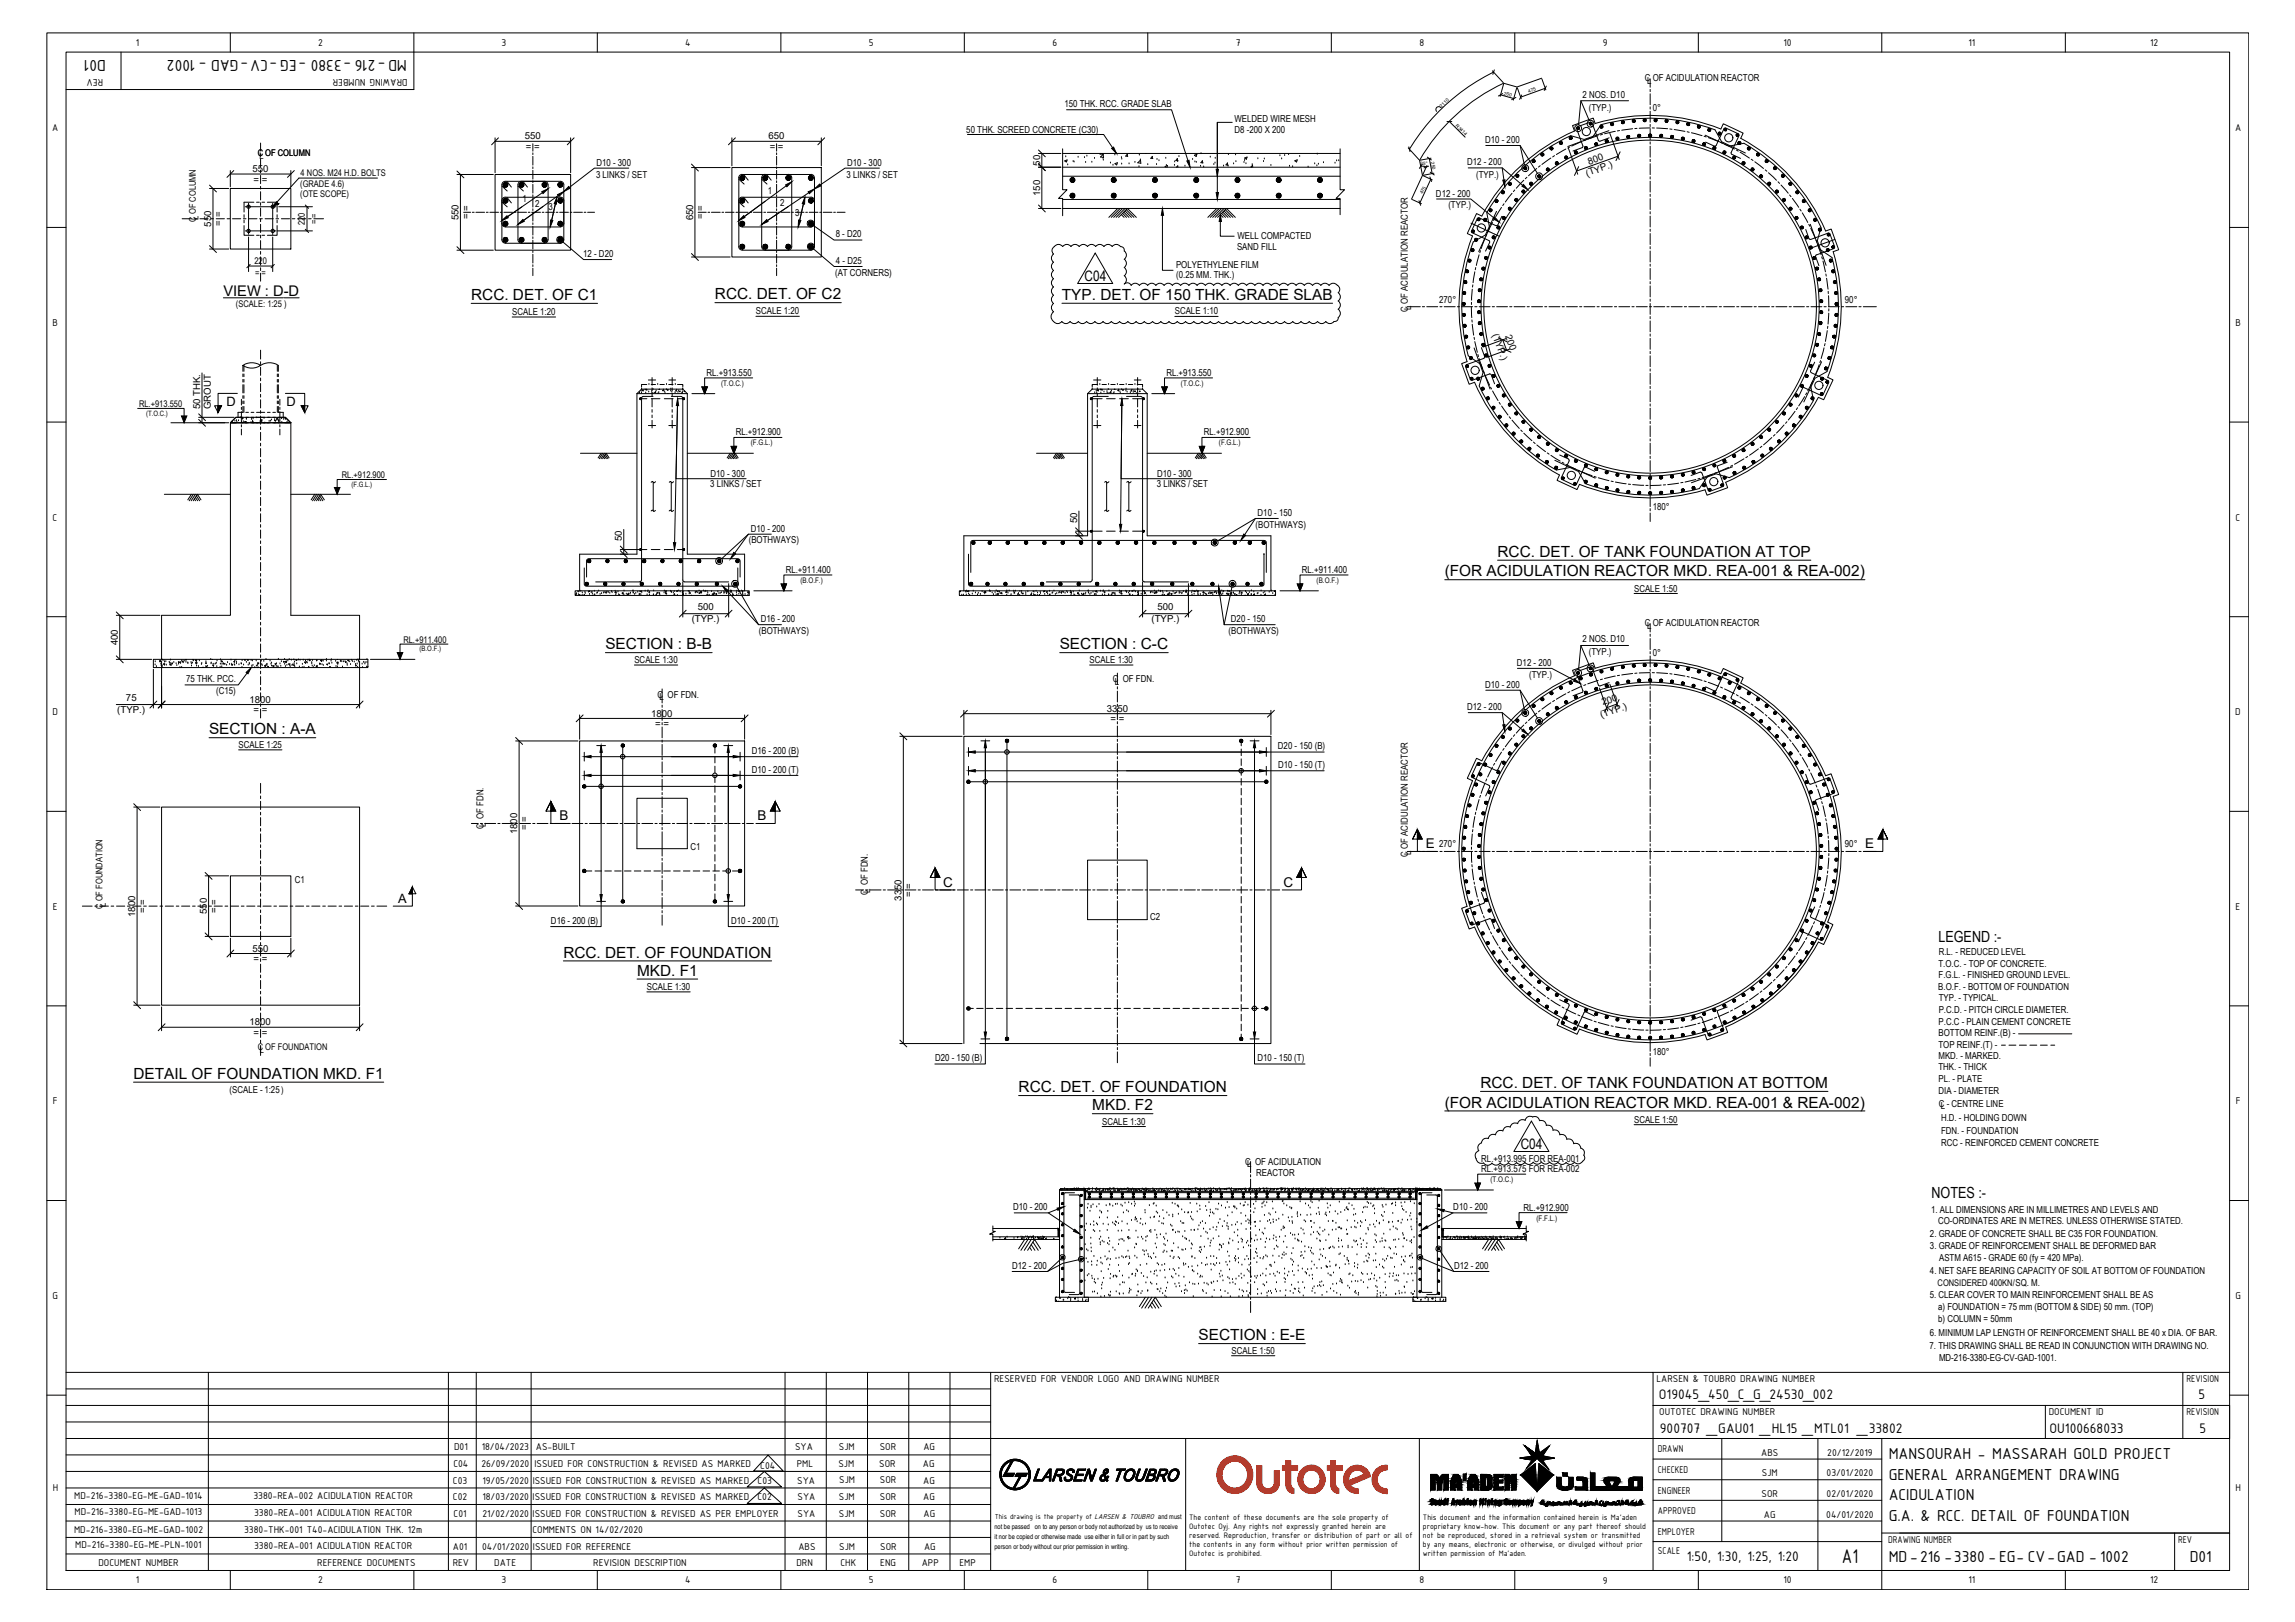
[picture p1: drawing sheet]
<svg xmlns="http://www.w3.org/2000/svg" width="841mm" height="594mm" viewBox="0 0 841 594" stroke-linecap="round" stroke-linejoin="round" font-family="sans-serif">
<defs><g id="words">
<text font-size="7.8" x="675" y="572.4">A1</text>
<g font-size="6.3">
<text x="38.8" y="22.1" transform="rotate(180 38.8 22.1)">D01</text>
<text x="149.1" y="22.1" transform="rotate(180 149.1 22.1)">MD-216 -3380 -EG -CV-GAD - 1002</text>
<text x="692.1" y="534.4">MANSOURAH - MASSARAH GOLD PROJECT</text>
<text x="692.1" y="542">GENERAL ARRANGEMENT DRAWING</text>
<text x="692.1" y="549.5">ACIDULATION</text>
<text x="692.1" y="557.1">G.A. &amp; RCC. DETAIL OF FOUNDATION</text>
<text x="692.1" y="572.2">MD-216 -3380 -EG- CV-GAD - 1002</text>
<text x="802.5" y="572.2">D01</text>
</g>
<g font-size="5.6">
<text x="172.7" y="109.9">RCC. DET. OF C1</text>
<text x="262" y="109.7">RCC. DET. OF C2</text>
<text x="389.2" y="109.8">TYP. DET. OF 150 THK. GRADE SLAB</text>
<text x="548.8" y="204">RCC. DET. OF TANK FOUNDATION AT TOP</text>
<text x="529.4" y="211.1">(FOR ACIDULATION REACTOR MKD. REA-001 &amp; REA-002)</text>
<text x="221.9" y="237.9">SECTION : B-B</text>
<text x="388.4" y="237.9">SECTION : C-C</text>
<text x="76.6" y="269">SECTION : A-A</text>
<text x="710.3" y="345.1">LEGEND :-</text>
<text x="206.4" y="350.8">RCC. DET. OF FOUNDATION</text>
<text x="233.5" y="357.4">MKD. F1</text>
<text x="48.9" y="395.2">DETAIL OF FOUNDATION MKD. F1</text>
<text x="373.3" y="400.1">RCC. DET. OF FOUNDATION</text>
<text x="542.5" y="398.6">RCC. DET. OF TANK FOUNDATION AT BOTTOM</text>
<text x="400.3" y="406.7">MKD. F2</text>
<text x="529.4" y="405.7">(FOR ACIDULATION REACTOR MKD. REA-001 &amp; REA-002)</text>
<text x="707.8" y="438.7">NOTES :-</text>
<text x="439.2" y="490.9">SECTION : E-E</text>
</g>
<g font-size="5.5">
<text x="607.9" y="512.2">O19045_450_C_G_24530_002</text>
<text x="805.6" y="512.2">5</text>
<text x="608.3" y="524.8">900707 _GAU01 _HL15 _MTL01 _33802</text>
<text x="751.1" y="524.8">OU100668033</text>
<text x="806" y="524.8">5</text>
<text x="618.1" y="571.7">1:50, 1:30, 1:25, 1:20</text>
</g>
<text font-size="5.4" x="81.9" y="108.3">VIEW : D-D</text>
<g font-size="5.3">
<text x="397.5" y="102.8">C04</text>
<text x="557.3" y="420.7">C04</text>
</g>
<g font-size="4.9">
<text x="205" y="300.4">B</text>
<text x="277.7" y="300.4">B</text>
<text x="522.5" y="310.7">E</text>
<text x="683.5" y="310.7">E</text>
<text x="345.7" y="324.8">C</text>
<text x="470.4" y="324.8">C</text>
</g>
<g font-size="4.7">
<text x="83" y="148.6">D</text>
<text x="105" y="148.6">D</text>
<text x="146" y="330.9">A</text>
</g>
<g font-size="3.9">
<text x="49.8" y="16.7">1</text>
<text x="116.6" y="16.8">2</text>
<text x="183.8" y="16.7">3</text>
<text x="251.1" y="16.7">4</text>
<text x="318.3" y="16.7">5</text>
<text x="385.7" y="16.7">6</text>
<text x="452.9" y="16.7">7</text>
<text x="520.1" y="16.7">8</text>
<text x="587.4" y="16.7">9</text>
<text x="653.5" y="16.7">10</text>
<text x="721.3" y="16.7">11</text>
<text x="787.9" y="16.8">12</text>
<text x="37.8" y="29.1" transform="rotate(180 37.8 29.1)">REV</text>
<text x="149.3" y="29.1" transform="rotate(180 149.3 29.1)">DRAWING NUMBER</text>
<text x="19.2" y="48.2">A</text>
<text x="819.1" y="48.2">A</text>
<text x="19.3" y="119.4">B</text>
<text x="819.2" y="119.4">B</text>
<text x="19.3" y="190.7">C</text>
<text x="819.2" y="190.7">C</text>
<text x="19.2" y="262">D</text>
<text x="819.1" y="262">D</text>
<text x="19.3" y="333.3">E</text>
<text x="819.3" y="333.3">E</text>
<text x="19.4" y="404.5">F</text>
<text x="819.3" y="404.5">F</text>
<text x="19.3" y="475.8">G</text>
<text x="819.2" y="475.8">G</text>
<text x="364.3" y="506.2">RESERVED FOR VENDOR LOGO AND DRAWING NUMBER</text>
<text x="607" y="506.2">LARSEN &amp; TOUBRO DRAWING NUMBER</text>
<text x="801.2" y="506.2">REVISION</text>
<text x="608" y="518.3">OUTOTEC DRAWING NUMBER</text>
<text x="750.8" y="518.3">DOCUMENT ID</text>
<text x="801.2" y="518.3">REVISION</text>
<text x="166.4" y="531.2">D01</text>
<text x="176.5" y="531.2">18/04/2023</text>
<text x="196.4" y="531.2">AS-BUILT</text>
<text x="291.4" y="531.2">SYA</text>
<text x="307.4" y="531.2">SJM</text>
<text x="322.4" y="531.2">SOR</text>
<text x="338.4" y="531.2">AG</text>
<text x="607.6" y="531.9">DRAWN</text>
<text x="645.4" y="533.1">ABS</text>
<text x="669.6" y="533.1">20/12/2019</text>
<text x="166.1" y="537.3">C04</text>
<text x="176.4" y="537.3">26/09/2020</text>
<text x="195.9" y="537.3">ISSUED FOR CONSTRUCTION &amp; REVISED AS MARKED</text>
<text x="278.6" y="538">C04</text>
<text x="292" y="537.4">PML</text>
<text x="307.2" y="537.4">SJM</text>
<text x="322.2" y="537.4">SOR</text>
<text x="338.2" y="537.4">AG</text>
<text x="607.6" y="539.4">CHECKED</text>
<text x="166" y="543.5">C03</text>
<text x="176.8" y="543.5">19/05/2020</text>
<text x="195.2" y="543.4">ISSUED FOR CONSTRUCTION &amp; REVISED AS MARKED</text>
<text x="277.6" y="543.4">C03</text>
<text x="292.1" y="543.5">SYA</text>
<text x="307.5" y="543.1">SJM</text>
<text x="322.4" y="543.1">SOR</text>
<text x="338.3" y="543.5">AG</text>
<text x="645.7" y="540.7">SJM</text>
<text x="669.4" y="540.7">03/01/2020</text>
<text x="19.3" y="546.1">H</text>
<text x="27.2" y="549">MD-216-3380-EG-ME-GAD-1014</text>
<text x="92.9" y="549">3380-REA-002 ACIDULATION REACTOR</text>
<text x="166" y="549.5">C02</text>
<text x="176.8" y="549.5">18/03/2020</text>
<text x="195.2" y="549.5">ISSUED FOR CONSTRUCTION &amp; REVISED AS MARKED</text>
<text x="277.6" y="549.5">C02</text>
<text x="292.3" y="549.5">SYA</text>
<text x="307.5" y="549.5">SJM</text>
<text x="322.4" y="549.5">SOR</text>
<text x="338.4" y="549.5">AG</text>
<text x="607.6" y="547">ENGINEER</text>
<text x="645.6" y="548.2">SOR</text>
<text x="669.4" y="548.2">02/01/2020</text>
<text x="819.2" y="546.1">H</text>
<text x="27.3" y="555.1">MD-216-3380-EG-ME-GAD-1013</text>
<text x="93.1" y="555.1">3380-REA-001 ACIDULATION REACTOR</text>
<text x="166.2" y="555.6">C01</text>
<text x="176.8" y="555.6">21/02/2020</text>
<text x="195.2" y="555.6">ISSUED FOR CONSTRUCTION &amp; REVISED AS PER EMPLOYER</text>
<text x="292.3" y="555.6">SYA</text>
<text x="307.4" y="555.6">SJM</text>
<text x="322.4" y="555.6">SOR</text>
<text x="338.4" y="555.6">AG</text>
<text x="607.6" y="554.6">APPROVED</text>
<text x="646.4" y="555.8">AG</text>
<text x="669.2" y="555.8">04/01/2020</text>
<text x="27.1" y="561.4">MD-216-3380-EG-ME-GAD-1002</text>
<text x="89.5" y="561.5">3380-THK-001 T40-ACIDULATION THK. 12m</text>
<text x="195.1" y="561.6">COMMENTS ON 14/02/2020</text>
<text x="607.6" y="562.1">EMPLOYER</text>
<text x="27.6" y="567.1">MD-216-3380-EG-ME-PLN-1001</text>
<text x="93.1" y="567.2">3380-REA-001 ACIDULATION REACTOR</text>
<text x="166" y="567.6">A01</text>
<text x="176.6" y="567.6">04/01/2020</text>
<text x="195.3" y="567.6">ISSUED FOR REFERENCE</text>
<text x="292.6" y="567.6">ABS</text>
<text x="307.6" y="567.6">SJM</text>
<text x="322.6" y="567.6">SOR</text>
<text x="338.6" y="567.6">AG</text>
<text x="607.6" y="569">SCALE</text>
<text x="692" y="565.2">DRAWING NUMBER</text>
<text x="798.2" y="565.2">REV</text>
<text x="36.1" y="573.4">DOCUMENT NUMBER</text>
<text x="116.3" y="573.4">REFERENCE DOCUMENTS</text>
<text x="165.9" y="573.4">REV</text>
<text x="181.1" y="573.4">DATE</text>
<text x="217.4" y="573.4">REVISION DESCRIPTION</text>
<text x="291.9" y="573.4">DRN</text>
<text x="308" y="573.4">CHK</text>
<text x="322.6" y="573.4">ENG</text>
<text x="337.8" y="573.4">APP</text>
<text x="351.6" y="573.4">EMP</text>
<text x="49.8" y="579.9">1</text>
<text x="116.6" y="580">2</text>
<text x="183.8" y="579.8">3</text>
<text x="251.1" y="579.9">4</text>
<text x="318.3" y="579.8">5</text>
<text x="385.7" y="580">6</text>
<text x="452.9" y="579.9">7</text>
<text x="520.1" y="579.9">8</text>
<text x="587.4" y="580">9</text>
<text x="653.5" y="579.9">10</text>
<text x="721.3" y="579.9">11</text>
<text x="787.9" y="580">12</text>
</g>
<g font-size="3.5">
<text x="602.8" y="29.6">C OF ACIDULATION REACTOR</text>
<text x="580" y="35.7">2 NOS. D10</text>
<text x="603.6" y="30.8">L</text>
<text x="390" y="39.3">150 THK. RCC. GRADE SLAB</text>
<text x="582.2" y="40.5">(TYP.)</text>
<text x="605.7" y="40.7">0°</text>
<text x="452.4" y="44.9">WELDED WIRE MESH</text>
<text x="192.3" y="51.1">550</text>
<text x="281.7" y="51.1">650</text>
<text x="354.1" y="48.6">50 THK. SCREED CONCRETE (C30)</text>
<text x="452.4" y="48.6">D8 -200 X 200</text>
<text x="544.3" y="52.4">D10 - 200</text>
<text x="192.7" y="54.9">= =</text>
<text x="282.1" y="54.9">= =</text>
<text x="92.6" y="63.1">550</text>
<text x="218.4" y="65.2">3 LINKS / SET</text>
<text x="218.6" y="60.7">D10 - 300</text>
<text x="310.2" y="65.2">3 LINKS / SET</text>
<text x="310.5" y="60.7">D10 - 300</text>
<text x="381.2" y="60.6" transform="rotate(-90 381.2 60.6)">50</text>
<text x="537.7" y="60.6">D12 - 200</text>
<text x="541" y="65.1">(TYP.)</text>
<text x="581.6" y="64.7" transform="rotate(-20 581.6 64.7)">(TYP.)</text>
<text x="582.4" y="60.3" transform="rotate(-20 582.4 60.3)">800</text>
<text x="92.9" y="66.9">= =</text>
<text x="281.4" y="71.2">1</text>
<text x="381.2" y="71.8" transform="rotate(-90 381.2 71.8)">150</text>
<text x="526.2" y="72">D12 - 200</text>
<text x="191.4" y="73.9">1</text>
<text x="196.1" y="75.8">2</text>
<text x="200.9" y="77">3</text>
<text x="285.9" y="75.5">2</text>
<text x="530.8" y="76.3">(TYP.)</text>
<text x="77.4" y="83" transform="rotate(-90 77.4 83)">550</text>
<text x="81.2" y="82.7" transform="rotate(-90 81.2 82.7)">= =</text>
<text x="168" y="80.7" transform="rotate(-90 168 80.7)">550</text>
<text x="171.9" y="80.3" transform="rotate(-90 171.9 80.3)">= =</text>
<text x="254" y="80.7" transform="rotate(-90 254 80.7)">650</text>
<text x="257.8" y="80.3" transform="rotate(-90 257.8 80.3)">= =</text>
<text x="291.4" y="79.1">3</text>
<text x="306.3" y="87">8 - D20</text>
<text x="453.5" y="87.6">WELL COMPACTED</text>
<text x="213.7" y="94.2">12 - D20</text>
<text x="453.3" y="91.5">SAND FILL</text>
<text x="306" y="101">(AT CORNERS)</text>
<text x="306.4" y="96.7">4 - D25</text>
<text x="431" y="98.2">POLYETHYLENE FILM</text>
<text x="431" y="101.9">(0.25 MM. THK.)</text>
<text x="517.1" y="113.6" transform="rotate(-90 517.1 113.6)">L</text>
<text x="527.4" y="110.9">270°</text>
<text x="676.1" y="110.9">90°</text>
<text x="187.7" y="115.3">SCALE 1:20</text>
<text x="277" y="115.1">SCALE 1:20</text>
<text x="430.5" y="115.1">SCALE 1:10</text>
<text x="515.9" y="114.4" transform="rotate(-90 515.9 114.4)">C OF ACIDULATION REACTOR</text>
<text x="546.8" y="122.6" transform="rotate(70 546.8 122.6)">(TYP.)</text>
<text x="551.5" y="123.2" transform="rotate(70 551.5 123.2)">200</text>
<text x="258.9" y="137.7">RL.+913.550</text>
<text x="427.4" y="137.7">RL.+913.550</text>
<text x="73.3" y="149.8" transform="rotate(-90 73.3 149.8)">50 THK.</text>
<text x="77.2" y="149.9" transform="rotate(-90 77.2 149.9)">GROUT</text>
<text x="269.6" y="159.5">RL.+912.900</text>
<text x="441.2" y="159.5">RL.+912.900</text>
<text x="260.3" y="178.5">3 LINKS / SET</text>
<text x="260.4" y="174.6">D10 - 300</text>
<text x="423.9" y="178.5">3 LINKS / SET</text>
<text x="424" y="174.6">D10 - 300</text>
<text x="394.7" y="191.5" transform="rotate(-90 394.7 191.5)">50</text>
<text x="460.9" y="189">D10 - 150</text>
<text x="605.6" y="186.8">180°</text>
<text x="275.1" y="194.7">D10 - 200</text>
<text x="460.1" y="193.4">(BOTHWAYS)</text>
<text x="227.9" y="198.3" transform="rotate(-90 227.9 198.3)">50</text>
<text x="274.4" y="198.9">(BOTHWAYS)</text>
<text x="287.9" y="209.9">RL.+911.400</text>
<text x="477.1" y="209.9">RL.+911.400</text>
<text x="598.8" y="216.6">SCALE 1:50</text>
<text x="253.5" y="227.8">(TYP.)</text>
<text x="255.7" y="223.5">500</text>
<text x="278.8" y="227.9">D16 - 200</text>
<text x="422" y="227.8">(TYP.)</text>
<text x="424.2" y="223.5">500</text>
<text x="451.1" y="227.9">D20 - 150</text>
<text x="278.1" y="232.1">(BOTHWAYS)</text>
<text x="450.2" y="232.1">(BOTHWAYS)</text>
<text x="602.8" y="229.1">C OF ACIDULATION REACTOR</text>
<text x="603.6" y="230.3">L</text>
<text x="43.2" y="236.3" transform="rotate(-90 43.2 236.3)">400</text>
<text x="580" y="235.2">2 NOS. D10</text>
<text x="232.5" y="242.8">SCALE 1:30</text>
<text x="399.3" y="242.8">SCALE 1:30</text>
<text x="555.9" y="243.9">D12 - 200</text>
<text x="582.2" y="240">(TYP.)</text>
<text x="605.7" y="240.2">0°</text>
<text x="68.2" y="250">75 THK. PCC.</text>
<text x="407.8" y="249.8">C OF FDN.</text>
<text x="408.5" y="250.9">L</text>
<text x="544.3" y="251.9">D10 - 200</text>
<text x="560.4" y="248.2">(TYP.)</text>
<text x="46.2" y="256.8">75</text>
<text x="79.2" y="254.2">(C15)</text>
<text x="91.5" y="257.4">1800</text>
<text x="240.9" y="255.6">C OF FDN.</text>
<text x="241.7" y="256.5">L</text>
<text x="43" y="261.1">(TYP.)</text>
<text x="92.9" y="261.2">= =</text>
<text x="238.6" y="262.5">1800</text>
<text x="405.6" y="260.7">3350</text>
<text x="537.7" y="260.1">D12 - 200</text>
<text x="586.9" y="263.1" transform="rotate(-20 586.9 263.1)">(TYP.)</text>
<text x="587.5" y="258.4" transform="rotate(-20 587.5 258.4)">200</text>
<text x="240.1" y="266.3">= =</text>
<text x="406.9" y="264.6">= =</text>
<text x="87.4" y="273.9">SCALE 1:25</text>
<text x="468.3" y="274.4">D20 - 150 (B)</text>
<text x="275.5" y="276.1">D16 - 200 (B)</text>
<text x="468.4" y="281.2">D10 - 150 (T)</text>
<text x="275.5" y="282.9">D10 - 200 (T)</text>
<text x="177.2" y="303.7" transform="rotate(-90 177.2 303.7)">C OF FDN.</text>
<text x="178.1" y="302.9" transform="rotate(-90 178.1 302.9)">L</text>
<text x="189.6" y="305.6" transform="rotate(-90 189.6 305.6)">1800</text>
<text x="193.4" y="304.2" transform="rotate(-90 193.4 304.2)">= =</text>
<text x="253.1" y="311.3">C1</text>
<text x="527.4" y="310.4">270°</text>
<text x="676.1" y="310.4">90°</text>
<text x="515.9" y="313.9" transform="rotate(-90 515.9 313.9)">C OF ACIDULATION REACTOR</text>
<text x="517.1" y="313.1" transform="rotate(-90 517.1 313.1)">L</text>
<text x="108.1" y="323.3">C1</text>
<text x="318" y="328" transform="rotate(-90 318 328)">C OF FDN.</text>
<text x="318.9" y="327.2" transform="rotate(-90 318.9 327.2)">L</text>
<text x="330.4" y="329.8" transform="rotate(-90 330.4 329.8)">3350</text>
<text x="334.2" y="328.5" transform="rotate(-90 334.2 328.5)">= =</text>
<text x="49.6" y="335.9" transform="rotate(-90 49.6 335.9)">1800</text>
<text x="53.4" y="334.4" transform="rotate(-90 53.4 334.4)">= =</text>
<text x="75.8" y="334.8" transform="rotate(-90 75.8 334.8)">550</text>
<text x="79.6" y="334.4" transform="rotate(-90 79.6 334.4)">= =</text>
<text x="201.9" y="338.3">D16 - 200 (B)</text>
<text x="268" y="338.3">D10 - 200 (T)</text>
<text x="421.5" y="337">C2</text>
<text x="92.6" y="348.6">550</text>
<text x="92.9" y="352.4">= =</text>
<text x="710.5" y="349.9">R.L. - REDUCED LEVEL</text>
<text x="710.4" y="354.1">T.O.C. - TOP OF CONCRETE.</text>
<text x="710.4" y="358.3">F.G.L. - FINISHED GROUND LEVEL.</text>
<text x="237.1" y="362.6">SCALE 1:30</text>
<text x="710.3" y="362.4">B.O.F. - BOTTOM OF FOUNDATION</text>
<text x="710.5" y="366.7">TYP. - TYPICAL.</text>
<text x="710.5" y="370.9">P.C.D. - PITCH CIRCLE DIAMETER.</text>
<text x="91.5" y="375.6">1800</text>
<text x="710.4" y="375.3">P.C.C - PLAIN CEMENT CONCRETE</text>
<text x="92.9" y="379.4">= =</text>
<text x="710.4" y="379.5">BOTTOM REINF.(B) -</text>
<text x="710.4" y="383.7">TOP REINF.(T) -</text>
<text x="342.7" y="388.6">D20 - 150 (B)</text>
<text x="460.8" y="388.6">D10 - 150 (T)</text>
<text x="605.6" y="386.3">180°</text>
<text x="710.4" y="387.8">MKD. - MARKED.</text>
<text x="710.4" y="391.9">THK. - THICK</text>
<text x="84.1" y="400.3">(SCALE -</text>
<text x="96.9" y="400.3">1:25</text>
<text x="710.4" y="396.3">PL. - PLATE</text>
<text x="710.4" y="400.8">DIA - DIAMETER</text>
<text x="710.5" y="405.4">C - CENTRE LINE</text>
<text x="711.2" y="406.2">L</text>
<text x="403.9" y="411.9">SCALE 1:30</text>
<text x="598.8" y="411.2">SCALE 1:50</text>
<text x="711.3" y="410.7">H.D. - HOLDING DOWN</text>
<text x="711.3" y="415.4">FDN. - FOUNDATION</text>
<text x="711.3" y="419.9">RCC - REINFORCED CEMENT CONCRETE</text>
<text x="542.8" y="425.5">RL.+913.995 FOR REA-001</text>
<text x="456.3" y="426.7">C OF ACIDULATION</text>
<text x="457" y="427.6">L</text>
<text x="460.4" y="430.7">REACTOR</text>
<text x="542.8" y="429.2">RL.+913.575 FOR REA-002</text>
<text x="371.2" y="443.3">D10 - 200</text>
<text x="532.6" y="443.3">D10 - 200</text>
<text x="558.3" y="443.4">RL.+912.900</text>
<text x="707.7" y="444.3">1. ALL DIMENSIONS ARE IN MILLIMETRES AND LEVELS AND</text>
<text x="710.3" y="448.4">CO-ORDINATES ARE IN METRES. UNLESS OTHERWISE STATED.</text>
<text x="707.2" y="452.9">2. GRADE OF CONCRETE SHALL BE C35 FOR FOUNDATION.</text>
<text x="707.2" y="457.6">3. GRADE OF REINFORCEMENT SHALL BE DEFORMED BAR</text>
<text x="710.6" y="461.9">ASTM A615 - GRADE 60 (fy = 420 MPa).</text>
<text x="371" y="464.8">D12 - 200</text>
<text x="532.9" y="464.8">D12 - 200</text>
<text x="707.2" y="466.7">4. NET SAFE BEARING CAPACITY OF SOIL AT BOTTOM OF FOUNDATION</text>
<text x="707.2" y="475.6">5. CLEAR COVER TO MAIN REINFORCEMENT SHALL BE AS</text>
<text x="710.3" y="480">a) FOUNDATION = 75 mm (BOTTOM &amp; SIDE) 50 mm. (TOP)</text>
<text x="710.3" y="484.2">b) COLUMN = 50mm</text>
<text x="707.2" y="489.4">6. MINIMUM LAP LENGTH OF REINFORCEMENT SHALL BE 40 x DIA. OF BAR.</text>
<text x="451.3" y="495.8">SCALE 1:50</text>
<text x="707.1" y="494.2">7. THIS DRAWING SHALL BE READ IN CONJUNCTION WITH DRAWING NO.</text>
<text x="710.6" y="498.3">MD-216-3380-EG-CV-GAD-1001.</text>
</g>
<g font-size="3.4">
<text x="94.5" y="57.2">C OF COLUMN</text>
<text x="95.2" y="58.2">L</text>
<text x="110.2" y="64.3">4 NOS. M24 H.D. BOLTS</text>
<text x="110" y="68.3">(GRADE 4.6)</text>
<text x="110" y="72.2">(OTE SCOPE)</text>
<text x="71.7" y="81.2" transform="rotate(-90 71.7 81.2)">C OF COLUMN</text>
<text x="72.7" y="80.5" transform="rotate(-90 72.7 80.5)">L</text>
<text x="111.7" y="82.5" transform="rotate(-90 111.7 82.5)">220</text>
<text x="116.3" y="82.1" transform="rotate(-90 116.3 82.1)">= =</text>
<text x="93.2" y="96.6">220</text>
<text x="93.5" y="101.2">= =</text>
<text x="86.5" y="112.3">(SCALE: 1:25 )</text>
<text x="51" y="149.1">RL.+913.550</text>
<text x="125.3" y="175.1">RL.+912.900</text>
<text x="147.8" y="235.4">RL.+911.400</text>
<text x="37.6" y="332.9" transform="rotate(-90 37.6 332.9)">C OF FOUNDATION</text>
<text x="38.8" y="332.3" transform="rotate(-90 38.8 332.3)">L</text>
<text x="94.5" y="384.5">C OF FOUNDATION</text>
<text x="95.2" y="385.7">L</text>
<text x="103" y="400.3">)</text>
<text x="710" y="470.9">CONSIDERED 400KN/SQ. M.</text>
</g>
<g font-size="3.1">
<text x="435.8" y="556.6">The content of these documents are the sole property of</text>
<text x="521.4" y="556.6">This document and the information contained herein is Ma'aden</text>
<text x="435.8" y="559.9">Outotec Oyj. Any rights not expressly granted herein are</text>
<text x="435.8" y="563.3">reserved. Reproduction, transfer or distribution of part or all of</text>
<text x="521.4" y="559.9">proprietary know-how. This document or any part thereof should</text>
<text x="521.4" y="563.3">not be reproduced, stored in a retrieval system or transmitted</text>
<text x="435.8" y="566.7">the contents in any form without prior written permission of</text>
<text x="521.4" y="566.7">by any means, electronic or otherwise, or divulged without prior</text>
<text x="435.8" y="570">Outotec is prohibited.</text>
<text x="521.4" y="570">written permission of Ma'aden.</text>
</g>
<g font-size="2.8">
<text x="264.2" y="141.3">(T.O.C.)</text>
<text x="432.8" y="141.3">(T.O.C.)</text>
<text x="275.2" y="163.1">(F.G.L.)</text>
<text x="446.7" y="163.1">(F.G.L.)</text>
<text x="293.3" y="213.5">(B.O.F.)</text>
<text x="482.5" y="213.5">(B.O.F.)</text>
<text x="546.2" y="432.8">(T.O.C.)</text>
<text x="563.1" y="447.1">(F.F.L.)</text>
<text x="364.6" y="556.4">This drawing is the property of LARSEN &amp; TOUBRO and must</text>
</g>
<g font-size="2.7">
<text x="53.5" y="152.4">(T.O.C.)</text>
<text x="128.8" y="178.4">(F.G.L.)</text>
<text x="153.8" y="238.4">(B.O.F.)</text>
</g>
<g font-size="2.5">
<text x="364.4" y="560">not be passed on to any person or body not authorized by us to receive</text>
<text x="364.4" y="563.7">it nor be copied or otherwise made use either in full or in part by such</text>
<text x="364.4" y="567.3">person or body without our prior permission in writing.</text>
</g>
<g font-size="1.8">
<text x="551" y="34.7" transform="rotate(16 551 34.7)">250</text>
<text x="560.3" y="34.1" transform="rotate(-20 560.3 34.1)">475</text>
<text x="528.2" y="39.4" transform="rotate(-42 528.2 39.4)">2110</text>
<text x="533.3" y="46.2" transform="rotate(45 533.3 46.2)">R3414</text>
<text x="524.4" y="59.3" transform="rotate(79 524.4 59.3)">250</text>
<text x="520.4" y="60.4" transform="rotate(6 520.4 60.4)">35°</text>
<text x="521.4" y="71.2" transform="rotate(-65 521.4 71.2)">475</text>
</g>
</g></defs>
<!-- layer: CI-TEXT -->
<g fill="none" stroke="#000" stroke-width=".37">
<path d="M81.9 109.1h27.7M172.7 111.1h46.3M187.7 116.1h15.9M262 110.9h46.3M277 115.9h15.9M389.2 111.1h99.1M430.5 115.9h15.9M529.4 212.3h154M548.8 205.2h114.8M598.8 217.4h15.9M221.9 239h39.1M388.4 239h39.7"/>
<path d="M232.5 243.6h15.9M399.3 243.6h15.9M76.6 270.2h39.1M87.4 274.6h15.9M206.4 351.9h76.4M233.5 358.6h22.2M237.1 363.3h15.8M48.9 396.4h91.7M542.5 399.7h127.4M373.3 401.3h76.3M400.3 407.9h22.2M403.9 412.6h15.9"/>
<path d="M529.4 406.9h154M598.8 411.9h15.9M439.2 492.1h39.2M451.3 496.6h15.9"/>
</g>
<!-- layer: 0 -->
<path d="M97.2 109.8v2.5M103.3 109.8v2.5M105 109.8v2.5M109.6 104.3v4M85.1 139.5v3.6M106.5 139.5v3.6M94.9 397.8v2.5M102.3 397.8v2.5M103.9 397.8v2.5M143 391.1v4.1" fill="none" stroke="#fff" stroke-width=".37"/>
<g fill="#fff" stroke="#fff" stroke-width=".37">
<path d="M81.9 104.3l27.7 4h-27.7zM81.9 104.3l27.7 4v-4z"/>
<path d="M86.5 109.8l10.7 2.5h-10.7zM86.5 109.8l10.7 2.5v-2.5z"/>
<path d="M98 109.8l5.3 2.5h-5.3zM98 109.8l5.3 2.5v-2.5z"/>
<path d="M104.1 109.8l.9 2.5h-.9zM104.1 109.8l.9 2.5v-2.5z"/>
<path d="M39 391.1l104 4.1h-104zM39 391.1l104 4.1v-4.1z"/>
<path d="M84.1 397.8l10.8 2.5h-10.8zM84.1 397.8l10.8 2.5v-2.5z"/>
<path d="M96.9 397.8l5.4 2.5h-5.4zM96.9 397.8l5.4 2.5v-2.5z"/>
<path d="M103 397.8l.9 2.5h-.9zM103 397.8l.9 2.5v-2.5z"/>
<path d="M81.7 139.5l3.4 3.6h-3.4zM81.7 139.5l3.4 3.6v-3.6z"/>
<path d="M109.9 139.5l-3.4 3.6h3.4zM106.5 139.5h3.4l-3.4 3.6z"/>
</g>
<g fill="none" stroke="#000" stroke-width=".37">
<path d="M547.6 25.6l-.5 1.6M550.7 34.3l-1.6 .9M555.5 35.7l-1.5 .8M557.6 34.8l-.7 1.6M566.7 31.5l-.8 1.6M579.3 36.9l3.1 7.2M596.8 36.9h-17.5l-.8 8.8M95.5 52.4v2.9M95.5 56.3v1M95.5 58.3v3M182.7 50.5l-2.5 2.5M210.4 50.5l-2.5 2.5"/>
<path d="M269.5 50.5l-2.6 2.5M302.2 50.5l-2.5 2.5M380.6 60l2.5 2.5M380.6 54.9l2.5 2.5M389.4 54.5v15h1.6l-3.1 3.2h1.5v6.3M491.1 54.5v15h1.6l-3.1 3.2h1.5v5.9M516.3 53.8l.4 1.7M523.1 57.6l1.4 1M530.3 44.5h1.7M544.5 53.3h12.6l6.3 10.2M557.1 53.3l1.6 7.1M593.7 55.6l-1.5 3.2"/>
<path d="M76.8 67.8l2.5 2.5M84.4 69h22.2v22.2h-22.2zM85.7 62.5l-2.5 2.5M89.4 78.6v1.1M89.9 75.7h11.2M91.1 74.5v11.3M93 74.1h-3.6v3.6M94 74.1h1M95.5 62.3v1M95.5 64.2v3.1M95.5 68.3v.9M95.5 70.2v3"/>
<path d="M95.5 74.2v1M95.5 76.2v3M96 74.1h1M98 74.1h3.5v3.6M99.9 74.5v11.4M101.5 78.6v1.1M102.1 75.7h12.4M107.9 62.5l-2.5 2.5M111.9 75.1l1.2 1.2M112.5 75.7v8.9M138.3 65.2h-28.8l-9.6 10.5M167.5 62.6l2.5 2.5"/>
<path d="M253.4 60.1l2.5 2.5M380.6 75.1l2.5 2.5M520 73.5l.6 1.7M521.2 60.2l-1.1 1.5M523.5 60.9l-1.7 .6M524 64.8l.6 1.7M524.1 63.1l1.5 1M578.5 61l-1.5 3.2M66.7 80.1h3.6M71.3 80.1h.9M73.3 80.1h3M76.8 90l2.5 2.5"/>
<path d="M77.2 80.1h1M79.2 80.1h3M83.2 80.1h1M85.2 80.1h3M89.2 80.1h1M89.4 82.6v3.6h3.6M89.4 80.6v1M89.9 84.6h11.2M91.1 86.8v12.7M91.1 97.4h8.8M91.2 80.1h3M91.7 96.8l-1.2 1.3"/>
<path d="M94 86.2h1M95.2 80.1h.9M95.5 80.2v1M95.5 82.2v3M95.5 86.1v1.1M95.5 88.1v3M95.5 92.1v1M95.5 94.1v3M95.5 98.1v1M96 86.2h1M97.1 80.1h3M99.9 86.8v12.7"/>
<path d="M100.5 96.8l-1.2 1.3M101.1 80.1h1M101.5 82.6v3.6h-3.5M101.5 80.6v1M101.5 84.6h13M103.1 80.1h3M107.1 80.1h1M109.1 80.1h2.9M111.9 84l1.2 1.2M113.1 80.1h.9M115 80.1h3.6M167.5 90.4l2.5 2.5"/>
<path d="M206.3 88.6l7.6 6.5h10.2M253.4 92.9l2.5 2.5M298.1 91.2l7.6 6.4h10.3M298.1 82.6l7.5 5.3h10.3M95.5 100.1v2.9M89 133.8a5.8 5.8 0 0 1 6.5 0 5.8 5.8 0 0 1-6.5 0zM89 133.8v2.2M89 137v1M89 139v.9M89.4 133.8v2.2M89.4 137v1M89.4 139v.9"/>
<path d="M95.5 133.8a5.9 5.9 0 0 1 6.5 0v2.2M95.5 128.3v3.2M95.5 132.5v1M95.5 134.5v3M95.5 138.5v1M101.6 133.8v2.2M101.6 137v1M101.6 139v.9M102 137v1M102 139v.9M237.6 139.2h2.7M239 138.3v2.8"/>
<path d="M245.1 139.2h2.5M246.3 138.3v2.8M275.8 138.4h-17.6v5.8v-2.5h1l-1 2.5-1-2.5M400.8 139.2h2.6M402.1 138.3v2.8M415.7 139.2h2.4M416.9 138.3v2.8M444.4 138.4h-17.7v5.8v-2.5h1.1l-1.1 2.5-1-2.5M549.1 123.7l3.2 1.5M550.4 127.5l3.3 1.5M50.4 149.6h17.1v5.2M62.6 154.8h19.8"/>
<path d="M72.8 153.6l2.5 2.5M72.8 151.6l2.5 2.5M78.6 148.6h2.6l-1.3 2.5zM84.4 154.8v70.6h-25.2v16.1h72.6v-16.1h-25.2v-70.6M84.4 154.8l2-1.9h18.2l2 1.9zM84.4 154.8h6.6M84.9 154.7h.1M85.1 154.6h.1M86.1 154.2h.1M86.6 154.8h-2.2h22.2M86.7 154.1h.1M86.8 154.7h.1"/>
<path d="M87 144.1h-7.1v7M87.4 154.1h.1M88.1 153h.1M88.5 146.2v2.2M88.5 149.2v.8M88.5 150.8v4M88.5 155.6v.8M88.5 157.2v2.1M88.5 154.7h.1M88.7 153.1l.4 .1-.2 .2zM89 148.9l.1 2.1h-1.9v1.9M89 140.9v3"/>
<path d="M89 144.9v1M89 146.9v1M89.1 152.9h-2.7l-2 1.9M89.1 154.5h.1M89.4 140.9v3M89.4 144.9v1M89.4 146.9v1M89.4 148.9v2.1M89.6 154.5l.6-.1-.1 .4zM90.1 152.9h.9M90.1 151h.9M90.2 154.8h.1"/>
<path d="M90.3 153.6h.1M90.3 153.2h.1M91.9 154.8h.1M92 154.8h7M92 152.9h1M92 151h1M92.1 153.6h.1M92.4 154.3l.3 .2-.1 .2zM92.6 154.2h.1M92.7 153.4h.1M93.9 153h.1M94 152.9h3"/>
<path d="M94 151h3M95.3 154.4h.1M95.5 140.4v3.1M95.5 144.4v1M95.5 146.4v3M95.5 150.4v1M95.5 152.4v3M95.5 156.4v.9M95.5 158.4v2.9M95.5 153.8l.5-.1-.1 .5zM95.7 154.5h.1M95.9 154.4h.1"/>
<path d="M96.8 153.2h.1M96.9 154.8l-.1-.1 .3 .1M98 152.9h1M98 151h1M98.3 152.9h.1M98.6 154.3h.1M99.1 154.2h.1M99.5 153.8h.1M100 154.8h2.4M100 152.9h1M100 151h1M100.6 154h.4l-.1 .2z"/>
<path d="M100.7 153.7h.1M101.3 153.1h.5v.4zM101.4 153.9h.1M101.6 140.9v3M101.6 144.9v1M101.6 146.9v1M101.6 148.9v2.1M101.9 153.8l.3 .1-.1 .2zM102 152.9h2.6l2 1.9h-4.6M102 148.9v2.1h1.8v1.9M102 140.9v3M102 144.9v1"/>
<path d="M102 146.9v1M102.1 154.5h.1M102.6 146.2v2.2M102.6 149.2v.8M102.6 150.8v4M102.6 155.6v.8M102.6 157.2v2.1M103.2 153.3h.1M103.2 153.2h.1M103.3 154.7h.1M104 153.6h.1M104.4 154.8h2.2"/>
<path d="M104.5 153.3l.3-.1v.3zM104.6 144.1h7.1v7M105.2 154.7h.1M105.6 154.3h.1M110.4 148.6h2.5l-1.2 2.5zM233.4 144.2l1.7-1.7h15.1l1.7 1.7M234.3 143.9h.1M234.9 143.2h.1M235.1 143.9h.1M235.7 142.7v.5l-.3-.1zM236.4 142.8h.1M236.6 144h.1"/>
<path d="M236.7 142.6h.3l-.1 .2-.2-.1M237.1 143h.1M237.6 155.9h2.7M237.7 143.6h.1M238.8 143.4h.1M238.9 144h.1M239 142.1v1M239 144v1M239 146v3M239 150v1M239 152v1M239 154v2.7"/>
<path d="M239.3 144.1h.1M239.3 142.6h.1M239.9 143.8l.3-.3 .1 .3zM240.4 143.2h.1M241.2 144.2h.1M241.4 143.8h.1M241.6 142.5h.1M242.8 143l.3-.1-.1 .3zM243.1 142.9h.1M243.6 143.5h.1M243.7 144.1h.1M244.2 142.7h.1"/>
<path d="M244.8 142.6v.3h-.3zM244.8 144.1v.1M245.1 155.9h2.5M245.8 143.2h.1M245.8 142.5h.1M246.2 143.6h.1M246.3 154l.1 2.7M246.3 142.1v1M246.3 144v1M246.3 146v3M246.3 150v1M246.3 152v1"/>
<path d="M247.4 143.8h.1M247.8 142.9l.1 .3h-.3zM248 142.9h.1M248.4 143.7h.1M248.7 143.2h.1M248.9 143.4l.3-.2v.3zM249.7 144.2h.1M250 143.5h.1M250.1 144h.1M250.1 142.6h.1M250.7 143.4l.2-.2v.3zM398.6 144.2l1.6-1.7h18.5l1.7 1.7"/>
<path d="M400.8 155.9h2.6M401.2 143.9h.1M401.7 143.2h.1M401.9 143.9h.1M402.1 154v2.7M402.1 142.1v1M402.1 144v1M402.1 146v3M402.1 150v1M402.1 152v1M402.5 142.7v.5l-.3-.1zM403.3 142.8h.1"/>
<path d="M403.4 144h.1M403.5 142.6h.3l-.1 .2-.2-.1M403.9 143h.1M404.6 143.6h.1M405.7 143.4h.1M405.7 144h.1M406 144.1h.1M406.1 142.6h.1M406.7 143.8l.4-.3v.3zM407.3 143.2h.1M408 144.2h.1M408.2 143.8h.1"/>
<path d="M408.5 142.5h.1M409.6 143l.3-.1v.3zM409.9 142.9h.1M410.4 143.5h.1M410.5 144.1h.1M411 142.7h.1M411.6 142.6v.3h-.2zM411.6 144.1v.1M412.6 143.2h.1M412.7 142.5h.1M413 143.6h.1M414.2 143.8h.1"/>
<path d="M414.7 143.2l-.1-.3-.1 .3h.2M414.8 142.9h.1M415.3 143.7h.1M415.5 143.2h.1M415.7 155.9h2.4M415.8 143.4l.3-.2-.1 .3zM416.5 144.2h.1M416.9 143.5h.1M416.9 142.1v1M416.9 144v1M416.9 146v3M416.9 150v1"/>
<path d="M416.9 152v1M416.9 154v2.7M416.9 144h.1M417 142.6h.1M417.5 143.4l.2-.2 .1 .3zM95.5 162.3v1M95.5 164.3v3M95.5 168.3v1M95.5 170.3v3M95.5 174.3v.9M95.5 176.2v3M141.6 175.6h-18v5.4"/>
<path d="M212.7 166h20.7M251.9 166h24.2M286.5 160.2h-17.6v5.8v-2.5h1l-1 2.5-1-2.5M379.8 166h18.8M420.4 166h27.2M458.1 160.2h-17.6v5.8v-2.5h1l-1 2.5-1-2.5M60.2 181h24.2M95.5 180.2v1M95.5 182.2v3M95.5 186.2v1M95.5 188.2v3M95.5 192.1v1"/>
<path d="M95.5 194.1v3M95.5 198.1v1M106.6 181h21.8M274.3 195.7l-9.8 8.9M394.2 195l2.4 2.5M394.2 193.3l2.4 2.5M460.1 189.9l-13.9 8.2M95.5 200.1v3M95.5 204.1v.9M95.5 206v3M95.5 210v1M95.5 212v3"/>
<path d="M95.5 216v1M95.5 218v3M210.9 217.7l.2-.2v.2zM211.3 217.5h.1M211.8 216.7h.1M211.9 217.8h.1M212.1 216.8h.1M212.2 217.9l.3-.1-.1 .2zM212.4 216.4h-1.6v1.7h63.8v-1.7h-1.7M212.8 216.6h.1M213.3 218h.1M213.4 217.2h.1"/>
<path d="M214.2 217.7v.3h-.3zM214.4 216.9h.1M214.4 217.4h.1M215.6 216.9h.1M215.8 216.5l.3-.1-.1 .3zM216 217.7h.1M216.6 217h.1M216.9 216.9h.1M217.1 217.5h.1M217.2 218v.1M217.7 218h.1M217.8 216.6h.1"/>
<path d="M218 217.9h.1M218.7 217.3h.1M218.9 217.1h.1M219.4 216.5h.1M219.9 217.7h.1M220.5 217.4h.1M221.2 217.2h.1M221.4 217h.1M221.9 216.9l.3-.1-.1 .2zM222.1 217.4h.1M222.4 216.9h.1M222.9 217h.1"/>
<path d="M223.5 217.3h.1M224.1 216.6h.1M224.3 217.1h.1M225.4 216.6h.1M225.7 218h.1M225.7 216.6v.5l-.3-.1zM225.7 217.4h.1M226.5 216.8h.1M226.7 217.8h.1M227.1 218.1h.1M227.3 201.7l2.5 2.5M227.3 200l2.5 2.6"/>
<path d="M228 217.5h.1M228 217.2l.3-.1-.1 .3zM228.3 217.6h.1M228.6 217.9h.1M228.7 216.5h.1M229.5 217.6h.1M229.9 217.7l.3-.3 .1 .4zM230.3 217.6h.1M230.8 217.6h.1M231 217.2h.1M231.8 216.4h.2M232 216.4h.1"/>
<path d="M232 217.2h.1M232.1 217.1h.1M232.6 217.7h.1M233 217.3h.1M233.7 216.9h.1M234.2 217.6l.3-.1-.1 .2zM234.5 216.8h.1M234.9 217.8h.1M235 216.4v.3l-.2-.1zM235.2 217h.1M236.4 216.5h.1M237.1 217.9h.1"/>
<path d="M237.4 216.7h.1M237.5 216.4h.1M238 217.9h.1M238 216.7l.1 .2h-.3zM239.4 218h.1M239.5 217.9h.1M239.6 216.4h.1M240.3 217.9l.3-.1-.1 .2zM240.7 217.5h.1M241.1 216.9l.1 .3h-.3l.2-.3M241.7 217.5h.1M241.7 217.4h.1"/>
<path d="M241.8 218h.1M243.4 217.2h.1M243.4 216.5h.1M243.9 216.5l.3-.1-.1 .3zM243.9 217.2h.1M244.2 217.2v.3h-.2zM244.3 217.6h.1M245.7 216.6h.1M246 217h.1M246 216.8h.1M246.7 217.2h.1M247 217.7l.2-.2 .1 .2z"/>
<path d="M247.1 216.6h.1M248 216.7h.1M248.2 218.1h.1M248.3 216.6h.1M248.7 216.4h.1M249.2 216.8h.1M250 216.9l.3-.2-.1 .3zM250.3 216.8h.1M250.3 217.7h.1M250.3 217.7v.3h-.3zM250.3 217.8h.1M250.4 217.7h.1"/>
<path d="M251.4 217.6h.1M252.1 216.4h.4M252.5 216.4h.1M252.5 217.5h.1M252.5 216.9h.1M252.8 217.3h.1M253 217.4h.1M253.4 218l-.1 .1M254.8 217.2h.1M254.8 216.9h.1M255.3 216.9h.1M255.7 217.1h.1"/>
<path d="M256.1 217.2l.3-.1v.3zM256.2 216.5h.1M256.7 216.9h.1M256.9 216.9h.1M257 216.7v.5l-.3-.1zM257.1 217.1h.1M257.8 216.4h.1M258.3 216.7h.1M258.5 216.6h.1M259.1 218h.1M259.1 216.6h.1M259.4 217.2h.1"/>
<path d="M259.4 217.9h.1M259.9 218h.1M260.8 216.7h.1M261 217.9h.1M261.3 217.7h.1M261.5 217.5l.1 .4-.4-.1zM261.6 217.2h.1M261.9 217.5h.1M262.3 217.5h.3l-.1 .2zM262.6 217.7h.1M263 216.8h.1M263.5 217.4h.1"/>
<path d="M263.9 217.3h.1M264.4 217.1h.1M265.3 217.3h.1M265.3 216.9h.1M265.6 217.1h.1M266.2 217.5h.1M266.4 217.2h.1M266.8 216.6h.1M267.6 216.9h.1M267.8 216.4h.1M267.8 216.8h.1M267.8 216.4h.3"/>
<path d="M268 217h.1M268.1 216.4h.1M268.4 217.9l.3-.1-.1 .2zM268.5 217.5h.1M269.9 217.1h.1M270 217.9h.1M270 216.5h.1M270 215l8 13.8M270.7 216.6h.1M270.7 217.6h.1M271.1 216.4v.3l-.2-.1zM271.8 216.5h.1"/>
<path d="M272 216.5l.3-.1-.1 .2zM272.1 217.7h.1M272.1 217.2h.1M272.2 218h.1M273 217.7h.1M274.1 217.9h.1M274.1 216.7l.1 .2h-.2zM274.3 217.3h.1M274.4 217.2h.1M276.3 216.4h14M304.9 210.6h-17.6v5.8v-2.5h.9l-.9 2.5-1.1-2.5M352 216.8h.1"/>
<path d="M352.5 218h.1M353 218h.1M353.2 216.4h-1.6v1.7h115.8v-1.7h-1.7M353.9 216.6h.1M354 216.9h.1M354.1 217.9h.1M354.1 216.5h.1M354.5 216.6l.3-.2-.1 .3zM355 217.6h.1M355 216.7h.1M355.3 218h.1M356.3 217.6h.1"/>
<path d="M356.6 216.5h.1M357.4 217.2h.1M358.2 217.9h.1M358.5 217.3h.1M359.3 217.7h.1M359.9 216.7h.1M360.6 216.9l.3-.1-.1 .2zM360.7 217h.1M360.9 217.5h.1M360.9 216.9l.3-.3 .1 .4zM362.5 216.4h.2M362.7 216.4h.1"/>
<path d="M362.9 216.7h.1M363.6 217.2h.1M364.1 217.8h.1M364.6 217h.1M365 217.8h.1M365.1 216.4h.1M365.4 217.6l.4-.3v.4zM365.7 216.4v.3l-.2-.1zM366.3 216.8h.1M366.5 217.4h.1M366.8 217.2l.3-.1-.1 .3zM367.2 217.5h.1"/>
<path d="M368.8 216.7v.2h-.3zM368.9 218h.1M369 216.4h.1M369 216.9h.1M369.4 217.2h.1M369.8 216.4h.1M370.3 218v.1M370.5 217.8h.1M371.5 216.5h.1M371.6 216.9h.1M371.8 216.9v.3h-.2zM372.1 216.5h.1"/>
<path d="M372.9 217.6l.3-.1-.1 .2zM373.2 217.4h.1M373.7 218.1h.1M373.7 216.6h.1M374.3 217.3h.1M374.4 216.6h.1M374.9 217.2v.3h-.2zM375.9 217.7h.1M375.9 217.1h.1M376.7 216.7h.1M377.7 217.7l.2-.2 .1 .2zM378.1 217.5h.1"/>
<path d="M378.6 216.7h.1M378.8 217.8h.1M378.9 216.8h.1M379 217.9l.3-.1v.2zM379.7 216.6h.1M380.1 218h.1M380.2 217.2h.1M381 217.7v.3h-.2zM381.2 216.9h.1M381.3 217.4h.1M382.5 216.9h.1M382.8 217.7h.1"/>
<path d="M382.9 216.4l-.1 .3-.2-.2 .3-.1M383.5 217h.1M383.8 216.9h.1M383.9 217.5h.1M384 218v.1M384.6 218h.1M384.6 216.6h.1M384.8 217.9h.1M385.6 217.3h.1M385.8 217.1h.1M386.2 216.5h.1M386.7 217.7h.1"/>
<path d="M387.3 217.4h.1M388 217.2h.1M388.2 217h.1M388.7 216.9l.3-.1-.1 .2zM388.9 217.4h.1M389.3 216.9h.1M389.7 217h.1M390.3 217.3h.1M390.9 216.6h.1M391.1 217.1h.1M392.2 216.6h.1M392.5 218h.1"/>
<path d="M392.5 216.6l.1 .5-.4-.1 .3-.4M392.6 217.4h.1M393.3 216.8h.1M393.6 217.8h.1M393.9 218.1h.1M394.9 217.5h.1M394.9 217.2l.3-.1-.1 .3zM395.2 217.6h.1M395.5 217.9h.1M395.5 216.5h.1M396.4 217.6h.1M396.7 217.7l.4-.3v.4z"/>
<path d="M397.2 217.6h.1M397.7 217.6h.1M397.9 217.2h.1M398.6 216.4h.2M398.8 216.4h.1M398.9 217.2h.1M398.9 217.1h.1M399.4 217.7h.1M399.8 217.3h.1M400.5 216.9h.1M401 217.6l.3-.1-.1 .2zM401.3 216.8h.1"/>
<path d="M401.7 217.8h.1M401.8 216.4l.1 .3-.3-.1zM402 217h.1M403.3 216.5h.1M404 217.9h.1M404.2 216.7h.1M404.3 216.4h.1M404.8 217.9h.1M404.9 216.7v.2h-.2zM406.3 218h.1M406.3 217.9h.1M406.4 216.4h.1"/>
<path d="M407.1 217.9l.3-.1v.2zM407.5 217.5h.1M407.9 216.9l.1 .3h-.3zM408.5 217.5h.1M408.5 217.4h.1M408.6 218h.1M410.2 217.2h.1M410.3 216.5h.1M410.7 216.5l.3-.1-.1 .3zM410.7 217.2h.1M411 217.2v.3h-.2zM411.1 217.6h.1"/>
<path d="M412.6 216.6h.1M412.9 217h.1M412.9 216.8h.1M413.6 217.2h.1M413.8 217.7l.2-.2 .1 .2zM413.9 216.6h.1M414.8 216.7h.1M415.1 218.1h.1M415.1 216.6h.1M415.6 216.4h.1M416.1 216.8h.1M416.8 216.9l.3-.2v.3z"/>
<path d="M417.1 216.8h.1M417.1 217.7h.1M417.1 217.7v.3h-.2zM417.1 217.8h.1M417.2 217.7h.1M418.2 217.6h.1M419 216.4h.3M419.3 216.4h.1M419.4 217.5h.1M419.4 216.9h.1M419.6 217.3h.1M419.8 217.4h.1"/>
<path d="M420.2 218l-.1 .1M421.6 217.2h.1M421.7 216.9h.1M422.1 216.9h.1M422.5 217.1h.1M423 217.2l.3-.1-.1 .3zM423 216.5h.1M423.6 216.9h.1M423.8 216.9h.1M423.8 216.7l.1 .5-.4-.1zM424 217.1h.1M424.6 216.4h.1"/>
<path d="M425.2 216.7h.1M425.3 216.6h.1M425.9 218h.1M425.9 216.6h.1M426.2 217.2h.1M426.2 217.9h.1M426.7 218h.1M427.6 216.7h.1M427.8 217.9h.1M428.1 217.7h.1M428.4 217.5v.4l-.3-.1zM428.5 217.2h.1"/>
<path d="M428.7 217.5h.1M429.1 217.5h.3l-.1 .2zM429.5 217.7h.1M429.9 216.8h.1M430.3 217.4h.1M430.8 217.3h.1M431.2 217.1h.1M432.1 217.3h.1M432.1 216.9h.1M432.5 217.1h.1M433.1 217.5h.1M433.2 217.2h.1"/>
<path d="M433.6 216.6h.1M434.4 216.9h.1M434.7 216.4h.1M434.7 216.8h.1M434.7 216.4h.2M434.8 217h.1M434.9 216.4h.1M435.2 217.9l.4-.1-.2 .2zM435.3 217.5h.1M436.7 217.1h.1M436.8 217.9h.1M436.9 216.5h.1"/>
<path d="M437.5 216.6h.1M437.6 217.6h.1M437.9 216.4l.1 .3-.3-.1zM438.6 216.5h.1M438.8 216.5l.3-.1-.1 .2zM439 217.7h.1M439 217.2h.1M439.1 218h.1M439.9 217.7h.1M440.9 217.9h.1M441 216.7l.1 .2h-.3zM441.2 217.3h.1"/>
<path d="M441.3 217.2h.1M441.8 217.6h.1M442.2 217.8h.1M442.8 217.5h.1M443.4 217h.1M443.4 217.5h.1M443.5 217.4h.1M444 216.9l.1 .3h-.2zM444.4 217.2h.1M444.4 217.9h.1M445 216.9l.2-.2v.3zM445.5 216.8h.1"/>
<path d="M445.8 217.5h.1M445.9 217h.1M446.7 218h.1M446.9 218h.1M447.1 217.2l.1 .3h-.3zM447.2 216.9h.1M447.7 217.9h.1M447.7 216.4h.1M448.1 217.5h.1M448.2 216.8h.1M448.4 216.6h.1M449.4 217.6h.1"/>
<path d="M449.8 216.6h.1M449.9 217.6h.1M450.2 217.5v.2h-.3zM450.3 216.4h.3M450.4 217.6h.1M451.1 217.2l.3-.1-.1 .2zM451.4 217.9h.1M451.4 215.1l-2.8 13.7M451.9 217.1h.1M452 217.3h.1M452.4 217.7h.1M452.6 217.7h.1"/>
<path d="M453.2 218v-.3l-.2 .3h.3M454.1 217.5h.1M454.3 217h.1M454.4 216.7h.1M454.8 217.2h.4l-.1-.4-.3 .4M454.9 217.8h.1M456.3 218v.1M456.4 216.6h.1M456.8 217.2h.1M457.2 217.9h.1M457.2 217.5l.3-.1-.1 .3zM457.8 217h.1"/>
<path d="M458.5 217.8h.1M458.6 216.4h.1M459.3 217.9l.4-.4v.5zM459.5 216.8h.1M459.5 218h.1M460.7 217.5h.1M461 217.3h.1M462.1 218h.1M462.1 216.4h.1M462.9 217.2h.1M463.3 217.9l.3-.2-.1 .3zM463.5 216.9h.1"/>
<path d="M463.7 217.8h.1M465.1 216.9h.1M466 216.5h.1M466.4 217.4h.1M466.9 216.5l.3-.1-.1 .2zM467.3 218h.1M467.3 216.6h.1M469.1 216.4h14M494 210.6h-17.6v5.8v-2.5h1l-1 2.5-1-2.5M42.6 224.1l2.6 2.5M95.5 221.9v1.1M95.5 223.9v3"/>
<path d="M95.5 227.9v1M95.5 229.9v3M95.5 233.9v1M95.5 235.9v3M95.5 239.8v1M164.2 235.9h-17.6v5.6M251.4 223.5l-2.5 2.5M268.3 223.5l-2.5 2.5M420 223.5l-2.5 2.5M436.8 223.5l-2.6 2.5M579.3 236.4l3.1 7.3M596.8 236.4h-17.5l-.8 8.8"/>
<path d="M42.6 240.2l2.6 2.6M56.8 243.5h.1M56.9 242.4h.1M57.3 244.2h.1M57.5 256.8l-2.6 2.5M58.5 242l.3 .1-.1 .2zM58.6 242.4h.1M58.9 242.3h.1M59 243.2h.1M59 243.6h.4l-.1 .3zM59.2 241.5h-3v3h78.6v-3h-3M59.5 244.5h.1"/>
<path d="M59.6 241.8h.1M59.9 243.2l.5-.1-.1 .5zM60.1 242h.1M60.1 243.4h.1M60.3 242.5h.1M60.5 256.8l-2.5 2.5M60.8 242.3h.1M60.9 243.6h.1M62 242.6h.1M62.2 242.8h.1M62.2 243.2l.4 .2-.2 .2zM62.4 243h.1"/>
<path d="M62.5 241.8h.1M62.8 243.7h.1M62.9 242.9h.3v.2zM63.7 242.6h.1M64.5 243.1h.1M64.8 243.8h.1M65.4 242.7h.1M65.4 243.2h.1M65.5 242.7h.1M65.7 242.5l.5-.1v.5zM65.9 244.5h.1M65.9 244.5h.2"/>
<path d="M66.6 244.5h.1M66.6 242h.1M66.7 242.2l.4-.1-.1 .4zM67.1 242.7h.1M67.5 242.1h.1M68 241.5l.1 .3 .1-.3M68.1 242.6h.1M68.8 242.8h.1M68.9 243h.1M70 242.6h.1M70.1 243.1h.1M70.2 243.9h.1"/>
<path d="M70.5 242.9h.1M70.6 241.5l.3 .3v-.3M70.8 242h.1M71.6 241.8h.5l-.1 .4zM71.7 242.7l.3 .1-.1 .2zM71.8 242h.1M71.9 243.2h.1M72 244h.1M72.2 242.9h.1M72.7 244.1h.1M73.1 242h.1M73.8 243.4h.1"/>
<path d="M73.9 243h.1M74.2 244.5h.3M75.3 243.1h.1M75.4 243.9l.3 .1-.1 .3zM75.5 242.4h.1M75.6 243.1h.1M76.1 244h.1M77.2 241.5h.1M77.3 243.1h.1M77.4 242.9h.1M77.8 241.5h.1M78 243.7h.3v.3z"/>
<path d="M78 243.4h.1M78.4 243.3h.1M79 243.2h.1M79.3 242.9h.1M79.4 244.2h.1M79.5 242h.1M80.7 244.4h.1M80.8 243.2h.1M80.8 241.7h.1M81 242.3h.1M81.2 242.1l.3 .1-.1 .3zM81.3 244.2h.1"/>
<path d="M81.4 243.3h.1M81.8 243.1h.1M81.8 243h.4l-.1 .3zM82.5 243.3h.1M83 243.7h.1M83.4 242.7h.1M84.1 243.4h.1M84.7 241.8h.1M84.9 243.3h.1M84.9 243.4h.3l-.2 .3zM85.7 242.3h.3v.3zM85.8 243.4h.1"/>
<path d="M86 243.7h.1M86 242h.1M86.5 241.8h.1M86.6 243.1h.1M86.7 242.6h.1M87.6 243.5h.1M88.3 243.1h.1M88.5 243.2h.1M88.7 244.5h.1M88.7 242h.1M89.3 243.6h.1M89.5 241.6l.4-.1-.1 .4z"/>
<path d="M90.3 242.6h.1M90.7 241.5l.3 .2-.2 .2zM91 243.6h.1M91.3 242.9h.1M91.4 243.3h.1M92 241.9h.1M92.3 244h.1M92.5 242h.1M92.7 243.7h.1M93.4 244.5h.1M93.9 242h.1M94 244h.1"/>
<path d="M94.4 243.7h.1M94.4 244.5h.2M94.4 242.8l.3 .1-.1 .2zM94.6 244.5h.1M94.8 243.1h.1M95.5 241.8v3M95.5 245.8v1M95.5 247.8v3M95.5 251.8v1M95.5 253.7v3M95.5 257.8v.9M95.5 259.7v3.3"/>
<path d="M95.7 242.1h.1M95.9 243.4h.1M96.1 243.8h.1M96.7 242.2h.1M96.9 243.9l.3-.1v.3zM97.3 243.9h.1M97.5 241.5h.1M97.7 243.4h.1M97.8 243.9h.1M97.9 243.3h.1M98.1 244l.3 .1-.2 .3zM99 242.1h.1"/>
<path d="M99.3 243.2h.1M99.5 243.9h.1M99.5 242.9h.1M99.9 243.9l.5-.1-.1 .5zM100.8 243.1h.3l-.1 .3zM101.2 244h.1M101.3 243.1h.1M101.5 244.2h.1M101.9 244.2h.1M102 241.5h.1M102.6 243.1h.1M102.9 244h.1"/>
<path d="M103.1 242.3h.1M103.9 242.2l.3 .1-.2 .3zM104.3 241.5h.1M104.3 243.3h.1M104.6 244.1h.1M104.6 242.5h.1M104.6 242.4h.3v.3zM105 242.4h.1M105.1 243.7h.1M105.5 242.1h.1M105.7 243.2l.5-.1v.5zM106 241.6h.1"/>
<path d="M106.3 244.2h.1M106.8 241.8h.1M107 243.7h.1M107.3 243.5h.1M107.6 243.5l.3 .1-.2 .2zM107.7 241.7h.1M107.8 243.1h.1M107.9 242.5h.1M108 244.2h.1M108.4 241.8l.4-.1-.1 .3zM108.7 243.1h.1M109.4 241.7h.1"/>
<path d="M109.7 244.3h.1M110 241.8h.1M110.8 244.5h.1M110.8 243.3h.1M111.1 241.8h.1M111.4 244.4h.1M111.6 242.5h.4v.4zM112 242.1h.1M112.4 242.6h.1M112.6 242.8h.1M112.8 241.8h.1M113.1 244.4h.1"/>
<path d="M113.3 241.8h.1M113.4 241.7l.3 .1-.2 .2zM114.2 242.7h.1M114.2 243.1h.1M114.4 244h.1M114.5 241.9h.1M114.8 244.5h.1M115.2 243.8h.1M115.9 244l.2-.1v.3zM116 242.1h.1M116.2 242h.1M116.2 244h.1"/>
<path d="M117.1 242.9l.3 .1-.2 .3zM117.3 243.4h.1M117.4 241.8h.5l-.1 .5zM117.9 242h.1M118 243.4h.1M118.4 242.1h.1M118.5 243.7h.1M119.6 242.1h.1M119.6 241.5h.1M119.7 243.3l.3-.1v.3zM120.5 243.1h.1M120.7 243.1h.1"/>
<path d="M120.8 244.2h.3l-.2 .3zM121.3 242.1h.1M121.4 241.6h.1M121.6 242.9h.1M123 242.2h.1M123.1 244.1h.1M123.5 242.9h.1M123.6 242.6l.3-.1v.3zM123.6 241.5h.1M123.6 244.2h.1M123.8 243.4h.1M123.8 243h.1"/>
<path d="M124.7 242.3h.1M124.9 242.1h.1M125.3 242.3h.1M125.5 244.3h.1M125.8 242.4h.1M126.4 242.3h.1M126.6 242.3l.3 .1-.2 .3zM127.2 243.1h.1M127.2 243.7h.1M127.4 241.8h.3v.3zM128.1 242.4h.1M128.5 243.4h.1"/>
<path d="M128.8 241.8h.1M129.1 242.3h.1M129.8 242.5h.1M130.3 243.4h.1M130.3 243.6l.3 .1-.2 .3zM130.7 241.9h.1M130.9 243.2h.1M131 244.4h.1M131.2 241.7h.1M131.4 242.2h.1M131.6 242.5h.1M132.7 243.2h.1"/>
<path d="M132.9 244.5h.1M133 256.8l-2.5 2.5M133.3 242.6h.1M133.7 243.2h.1M133.8 242.7h.1M134.4 244.3h.1M134.5 242.6h.1M134.5 241.6h.1M134.8 244.1h.1M135.7 241.5h16.3M544.5 252.8h12.6l6.3 10.2M557.1 252.8l1.6 7.1"/>
<path d="M589.5 257.6l-1.5 3.2M593.3 256.2l-1.5 3.2M189 270.1l2.5 2.6M213.7 261.9l-2.6 2.5M274.1 261.9l-2.5 2.5M329.8 268.4l2.5 2.6M354.5 260.2l-2.5 2.5M467 260.2l-2.5 2.5M49 294.4l2.5 2.5M59.2 295.6h72.6v72.6h-72.6zM95.5 286.9v3.6M95.5 291.5v1"/>
<path d="M95.5 293.5v3M95.5 297.5v1M95.5 299.5v3M200.1 297.1l1.8-3.5 1.8 3.5h-3.6l1.8-3.5v8h7M233.4 292.4h18.5v18.4h-18.5zM285.9 297.1l-1.8-3.5-1.8 3.5h3.6l-1.8-3.5v8h-7.1M75.2 319.6l2.5 2.5M95.5 303.4v1M95.5 305.4v3M95.5 309.4v1M95.5 311.4v3M95.5 315.4v1"/>
<path d="M95.5 317.4v3M398.6 315h21.8v21.8h-21.8zM517.7 307.3l1.7-3.5 1.8 3.5h-3.5l1.7-3.5v8.1h7.1M691.8 307.3l-1.8-3.5-1.8 3.5h3.6l-1.8-3.5v8.1h-7.1M30.2 331.9h3.6M34.7 331.9h1M36.7 331.9h3M40.7 331.9h1M42.7 331.9h3M46.7 331.9h1M48.7 331.9h3M52.6 331.9h1"/>
<path d="M54.6 331.9h3M58.6 331.9h1M60.6 331.9h3M64.6 331.9h1M66.5 331.9h3M70.6 331.9h.9M72.5 331.9h3M76.5 331.9h1M78.5 331.9h3M82.5 331.9h1M84.4 320.8h22.2v22.2h-22.2zM84.4 331.9h3"/>
<path d="M88.4 331.9h1M90.4 331.9h3M94.4 331.9h1M95.5 321.3v1M95.5 323.3v3M95.5 327.3v1M95.5 329.3v3M95.5 333.3v.9M95.5 335.2v3M95.5 339.2v1M96.4 331.9h3M100.4 331.9h.9"/>
<path d="M102.3 331.9h3.1M106.3 331.9h1M108.3 331.9h3M112.3 331.9h1M114.2 331.9h3M118.3 331.9h.9M120.2 331.9h3M124.2 331.9h1M126.2 331.9h3M130.2 331.9h1M132.2 331.9h3M136.1 331.9h1"/>
<path d="M138.1 331.9h3.6M151.1 324.8v7.1h-7M151.1 324.8l1.3 2.5h-2.5zM189 330.6l2.5 2.5M340.9 321.4l1.8-3.5 1.8 3.5h-3.6l1.8-3.5v8.1h7M478.7 321.4l-1.7-3.5-1.8 3.5h3.5l-1.7-3.5v8.1h-7.1M75.2 341.7l2.5 2.5M85.7 348l-2.5 2.5M95.5 341.2v3M95.5 345.2v1M95.5 347.2v3M95.5 351.1v1.1"/>
<path d="M95.5 353.1v3M95.5 357.1v1M95.5 359.1v3M107.9 348l-2.5 2.5M49 366.9l2.5 2.5M60.5 375l-2.5 2.5M95.5 363.1v1M95.5 365.1v3M95.5 369v1M95.5 371v3M95.5 375v1M95.5 377v3"/>
<path d="M133 375l-2.5 2.5M95.5 381v1M95.5 382.9v3.7M329.8 380.9l2.5 2.5M388.3 435.8h9M388.6 435.7h.1M389.1 435.8h.1M389.1 435.3v.1M389.2 435.3l-.1 .1M390.1 435.4h.1M391 435.4l-.1 .2zM391.3 435.8h.1"/>
<path d="M392.2 435.7h.1M392.5 435.7h.1M392.9 435.6h.1M393.5 435.6h.1M393.7 435.5h.1M393.8 435.6h.1M394.5 435.4h.1M394.6 435.8h.1M395.1 435.3h.1M397.3 435.8h-9v39.3M397.3 435.8v39.3h1.6v1.6h-12.2v-1.6h1.6M397.5 436.4l-.2 .1"/>
<path d="M397.7 435.8h.1M397.8 436.4l-.5 .4M397.8 437.8l-.5 .5M397.8 436.7l-.5 .5M397.8 437l-.5 .5M397.8 437.4l-.5 .5M397.8 438.1l-.5 .5M397.8 438.5l-.5 .5M397.8 438.8l-.5 .5M397.8 439.2l-.2 .2M398 436.3h.1M398.4 436.2h.1"/>
<path d="M398.6 435.4h.1M398.7 435.8h.1M399 435.4h.1M399.1 435.7h.1M399.2 435.6h.1M399.3 435.7h.1M400.2 436.4h.1M400.3 435.6h.1M400.3 435.5h.1M400.4 435.4h.1M401.5 435.3l.1 .3h-.3zM401.6 436.2h.1"/>
<path d="M401.7 435.5h.1M401.9 436.3h.1M401.9 435.3h.1M402.2 435.6h.2zM402.8 436.1h.1M403 436h.1M403.1 435.6h.1M403.5 436.4h.1M404.1 436l.2-.2zM404.2 435.8h.1M404.4 435.9h.1M404.5 435.6h.1"/>
<path d="M405 436.1h.1M405.1 435.8h.1M405.6 435.6h.1M405.8 435.7h.1M405.9 435.8h.2zM406 435.7h.1M406.6 435.8h.1M406.7 435.4h.1M406.9 436.3h.1M406.9 436.4h.1M406.9 435.5h.1M407.2 435.7h.1"/>
<path d="M407.7 435.5h.1M408 435.4h.1M408 435.6h.1M408.2 436.1h.1M408.3 435.4h.1M408.6 436.3h.1M408.6 435.8h.1M408.6 436.1h.1M409.4 435.5h.1M409.5 435.9h.1M409.6 436.1l.2-.1zM409.9 435.8h.1"/>
<path d="M410.2 435.9h.1M410.2 436.1h.1M410.7 435.6h.1M410.8 435.8h.1M410.8 435.3l.1 .1M410.9 436h.1M410.9 435.3v.1M411.3 435.9h.1M411.6 435.6h.1M411.8 435.9h.1M412.1 435.6h.1M412.7 435.9h.1"/>
<path d="M412.7 435.4l-.1 .2zM413.1 435.4h.1M413.3 436.3l.2-.1zM413.4 436.3h.1M413.4 435.4h.1M413.5 435.7h.1M414 436h.1M414.1 435.6h.1M414.1 436.3h.1M414.6 435.6l-.2 .1zM414.7 436.1h.1M414.9 435.7h.1"/>
<path d="M415.1 435.5h.1M415.4 436.1h.1M415.6 435.4h.1M415.6 436h.1M416 435.9h.1M416 436.3h.1M416.2 435.8h.1M416.6 436.2h.1M416.8 436.1h.1M417.1 435.8h.1M417.3 435.7h.1M417.6 436.1h.1"/>
<path d="M417.6 435.8h.1M418.2 435.9h.1M418.2 436.2h.1M418.6 435.6h.1M419 435.9h.1M419.1 435.6h.2zM419.2 435.8h.1M419.5 436.2h.1M419.9 436.2h.1M419.9 435.8h.1M419.9 435.4h.1M420.1 436.2h.1"/>
<path d="M420.1 435.6l.2-.2 .1 .2zM420.3 436h.1M420.8 435.6h.1M420.9 436.3h.1M421.2 436.1h.1M421.7 436h.1M421.8 436.4h.1M422.4 436.4h.1M422.5 435.4h.1M422.5 435.8h.1M422.8 435.8h.2zM422.9 436.2h.1"/>
<path d="M423 435.8l-.1 .2 .2 .1M423.1 436.1h.1M423.1 435.8v.3M423.4 436.2h.1M423.8 435.7h.1M424.4 436.1h.1M424.4 436h.1M425 436h.1M425.1 435.5h.1M425.6 435.9h.1M425.8 436.2h.1M425.8 436.2l-.1 .2"/>
<path d="M425.9 435.7h.1M426.5 436.2h.1M426.5 436.1l.2-.1zM426.5 436.3h.1M426.6 435.8h.1M427.2 436.2h.1M427.4 435.5h.1M427.7 436h.1M428 436.1h.1M428.2 435.6h.1M428.5 436.3h.1M428.9 435.5h.1"/>
<path d="M429.1 435.8h.1M429.5 435.8h.1M429.8 435.4h.1M430.1 436.3l.2-.1zM430.4 435.6h.1M430.8 436.1h.1M431 435.5h.1M431.4 436.1h.1M431.7 435.5h.1M431.7 436.3h.1M432.3 435.4l.2-.1zM432.4 435.9h.1"/>
<path d="M432.5 435.3l-.1 .1M433 436.1h.1M433.5 436.2h.1M434 435.7h.1M434.3 436h.1M434.4 435.4l-.2 .2zM434.7 435.6h.1M435 435.9h.1M435.6 435.8h.1M435.6 435.5h.1M436 435.6h.1zM436.2 435.6l-.1 .1z"/>
<path d="M436.5 435.6h.1M436.6 436.3h.1M436.9 435.6h.1M437.2 436.2h.1M438.1 435.7h.1M438 435.4h.1M438.2 436.3h.1M438.2 436.1h.1M438.2 435.4h.1M438.6 435.4h.1M438.9 435.6l.2-.2zM439.5 436.1h.1"/>
<path d="M439.7 435.8h.1zM439.9 435.9h.1M439.8 435.9h.1M440 435.5h.1M440.4 435.8h.1M440.8 435.9h.1M441.3 435.5h.1M441.4 435.7h.1M441.6 436.1l.2-.3 .1 .3zM441.7 436l-.1 .2zM442.1 435.7h.1M442.3 436.1h.1"/>
<path d="M442.7 435.6h.1M443 435.5h.1M443.3 436.1l.2-.1zM443.4 435.6h.1M443.5 436.4h.1M443.7 435.4h.1M443.9 435.9h.1M444 436.3h.1M444.1 435.6h.1M444.5 436.4h.1M444.7 436.2h.1M444.7 435.4h.1"/>
<path d="M445.3 435.6h.1M445.4 435.7h.1M445.6 436.1h.1M445.9 436.2h.1M446 436.1h.1M446.2 436h.1M446.8 435.8h.1M446.8 435.4h.1M447.2 436.2h.1M447.2 435.8h.1M447.3 435.9h.1M447.4 435.9h.1"/>
<path d="M448.2 435.8h.1M448.6 435.7h.1M448.8 435.6h.1M448.9 435.7h.1M449.2 435.4l.2-.1zM449.4 435.6h.1M449.5 435.8h.1M449.9 435.5h.1M450.4 435.4h.1M450.9 435.9h.1M451.2 436.2h.1M451.3 435.3h.1"/>
<path d="M451.3 436.2h.1M451.4 436.3h.1M452 436.1h.1M452.3 436h.1M452.6 436h.1M452.9 435.6h.1zM452.9 436.1h.1M453 436h.1M453.6 436h.1M453.9 435.8h.1M454.1 435.4h.2M454.1 435.3v.1"/>
<path d="M454.2 435.3l.1 .1M454.4 435.8h.1M454.6 435.8h.1M455 436.1h.1M455.2 435.7h.1M455.9 435.6h.1M456 435.4l-.1 .2zM456.2 435.6h.1M456.3 436.1h.1M456.5 436.3h.1M456.5 435.8h.2zM456.5 435.5h.1"/>
<path d="M457.7 436.2h.1M457.8 436.1h.1M457.8 436.3h.1M457.8 435.4h.1M457.9 435.5l-.2 .2zM457.9 435.6l-.1 .1zM458.8 436.1h.1M459.1 436h.1M459.1 436.3h.1M459.7 435.7h.1M460.2 436h.2zM460.2 436.3h.1"/>
<path d="M460.4 435.9h.1M460.4 435.8h.1M460.4 436.1l.2-.2-.2 .2M460.4 436.3h.1M461 435.8h.1M461.5 435.4h.1M461.6 436v.1M461.7 435.6h.1M461.8 436.1h.1M462 435.7h.1M462.9 435.4h.1M463 435.5h.1"/>
<path d="M463 436.3h.1M463.2 435.8h.1M463.3 436.4h.1M463.4 436.1v.1M463.4 436l.1 .2M463.6 435.5h.1M464 436.2h.1M464.2 435.4h.1M464.3 436.1h.1M464.5 436.3h.1M464.7 435.6h.1M465.1 436.4h.1"/>
<path d="M465.1 436.4h.2M465.4 436.1h.1M465.6 435.9h.1M465.6 435.6h.1M466 435.4l.2-.1zM466.2 436.1h.1M466.8 436h.1M466.8 435.8h.1M466.9 435.8h.1M467 435.6h.1M467.8 435.9h.1M468.2 435.6h.1"/>
<path d="M468.3 435.6h.1M469.2 435.4h.1M469.4 435.7h.1M469.5 436.2h.1M469.5 435.4h.1M469.7 435.7h.1M469.7 435.6h.2zM469.8 435.3h.1M470 435.6h.1M470.1 440h.1M470.5 435.4h.1M470.8 436.1h.1"/>
<path d="M470.8 436.2h.1M471 435.5h.1M471.1 435.8h.1M471.9 435.5h.1M471.9 436.3h.1M472.1 435.9h.1M472.3 436h.1M472.4 435.8h.1M472.6 436.2h.1M473.3 435.6h.1M473.6 435.8h.1M473.4 435.7h.1"/>
<path d="M473.5 436.1h.1M473.8 435.9h.1M473.8 435.7h.1M473.8 435.3l.1 .1M473.9 435.3h.1M474.6 435.6h.1M474.8 435.6h.1M475.1 435.8h.1M475.2 435.9h.1M475.3 435.5h.1M475.8 435.8h.1M475.8 435.3l.1 .1"/>
<path d="M475.9 435.3v.1M476 435.6h.1M476.1 435.3h.1M476.1 436.2h.1M476.4 435.8l.3-.2v.2zM476.5 436h.1M476.7 435.6h.1M477.3 436h.1M477.4 436h.1M477.4 435.7h.1M477.7 435.4l-.1 .2zM477.9 436.1h.1"/>
<path d="M478.4 436.4h.1M478.4 435.4h.1M478.6 435.8h.1M478.7 435.8h.1M479.3 436.1h.1M479.3 436.2h.1M479.4 436.2v-.2l-.2 .2h.2M479.6 435.6l-.1 .1zM479.7 436.2h.1M480 435.7h.1M480.1 435.8h.1M480.6 436.2h.1"/>
<path d="M480.9 436.2h.1M480.9 436h.1M481.1 436h.1M481.3 436.4h.1M481.4 435.9h.1M481.3 435.5h.1M481.6 435.9h.1M482 436.2h.1M482.5 436.2h.1M482.5 435.8h.1M482.6 435.7h.1M482.8 435.9h.1"/>
<path d="M482.9 435.4l.2-.1zM483.2 435.9h.1M483.3 436.3h.1M483.4 439.9h.1M483.9 436h.1M484.1 435.5h.1M484.2 435.6h.1M484.2 436h.1M484.7 436.4h.1M484.7 436h.1M484.8 435.5h.1M485 436.2h.1"/>
<path d="M485.2 435.8h.1M485.5 436.1h.1M485.8 435.4h.1M486.2 435.8h.1M486.5 435.6h.1M486.6 435.6h.2zM486.7 436.2h.1M486.8 436.4h.1M486.9 436.1h.1M487.4 436.1h.1M487.7 435.5h.1M487.8 436.3h.1"/>
<path d="M487.8 435.5h.1M488.3 435.9h.1M488.3 436.2h.1M489.1 436.1h.1M489.7 436.2h.1M490 435.7h.1M490.2 436.1h.1M490.4 435.8h.1M490.4 436h.1M490.6 435.6h.1M491 436.3h.1M491.6 435.5h.1"/>
<path d="M491.7 435.9h.1M491.7 435.8h.1M492.4 436.4h.1M492.5 436.3h.1M492.5 435.3v.1M492.7 435.3l-.2 .1M493 435.6h.1M493.1 436.2h.1M493.2 435.6h.1M494.1 436.1h.1M494.3 436.3h.1M494.4 435.4h.1"/>
<path d="M494.7 435.4h.1M495.5 435.6l-.3 .2zM495.6 436.1h.1M495.7 435.9h.1M496.3 435.8h.1M496.9 435.9h.1M497.3 435.7h.1M497.4 435.4h.2M497.5 435.3l-.1 .1M497.6 435.3v.1M497.6 436.2l.2-.1zM498 436.2l.2-.2v.3l-.2-.1"/>
<path d="M498.2 435.7h.1M498.9 435.5h.1M499.1 436.1h.1M499.4 435.4l-.1 .2zM499.6 435.6h.1M499.6 435.4h.1M499.8 435.4l.1-.1zM499.9 436.3h.1M500.5 435.9h.1M500.9 435.4h.1M500.9 436.2h.1M501.1 435.4h.1"/>
<path d="M501.3 435.6l-.2 .1zM501.5 436.1h.1M502 435.6h.1M502.1 436.1h.1M502.1 436h.1M502.4 435.4h.1M502.7 436.2h.1M503.1 435.7l-.2 .2zM503.1 435.8h.1M503.6 435.6h.1M503.5 435.8h.1M503.5 435.4h.1"/>
<path d="M503.8 435.5h.1M504.1 435.9h.1M504.7 435.6h.1M504.8 435.7h.1M504.9 435.9h.1M505.2 435.6h.1M505.4 435.6h.1M505.6 435.7h.1M506.1 435.5h.1M506.3 435.4h.1M506.5 435.6h.1M506.8 436.2h.1"/>
<path d="M507.1 435.4h.1M507.3 435.8h.1M507.3 436.2h.1M507.4 436.2h.1M507.9 436.1h.1M507.9 435.7h.1M508.1 436.3h.1M508.5 436.4h.1M508.7 436h.1M508.9 436h.1M509.3 435.7h.1M509.6 436.1h.1"/>
<path d="M510 435.8h.1M510.5 435.8h.1M510.7 435.8h.1M510.8 436l.2-.1zM511.1 435.8h.1M511.2 435.7h.1M511.3 435.6h.1M511.4 435.3h.1M512 435.8h.1M512.1 435.6h.1M512.6 435.6h.1M512.6 436.3h.1"/>
<path d="M512.6 435.5h.1M513.4 435.9h.1M513.7 436.3h.1M513.7 435.4h.1M513.9 436.1h.1M514.2 435.6l.1 .3-.3-.1zM514.5 436.2l.2-.1zM514.7 436.2h.1M514.8 436h.1M515.2 436h.1M516.1 436h.1M516.3 436h.1"/>
<path d="M516.5 435.8h.1M516.8 435.3h.1M516.7 436.3l.3-.2v.2zM516.9 435.9h.1M517 436.3h.1M517.5 436.1h.1M517.8 435.6h.1M517.9 435.8h.1M518.4 436.1h.1M518.9 436.1h.1M519 436.4l-.3 .1M519.1 436.3h.1"/>
<path d="M519.2 435.3l.1 .1M519.2 435.4h.1M519.2 435.8h9.1M519.2 436.4l-.5 .5M519.2 436.7l-.5 .5M519.2 437.1l-.5 .5M519.2 437.5l-.5 .5M519.2 437.8l-.5 .5M519.2 438.2l-.5 .5M519.2 438.5l-.5 .5M519.2 438.9l-.4 .5M519.2 439.2l-.1 .2"/>
<path d="M519.5 435.6h.1M519.9 435.8h.1M520.1 435.5h.1M520.3 435.6h.1M521.1 435.4l-.2 .2zM521.4 435.6h.1M522.9 435.6l-.1 .1zM523.1 435.7h.1M524 435.3h.1M524 435.8h.1M524.4 435.6h.1M524.7 435.8h.1"/>
<path d="M525 435.6h.1M525.3 435.7h.1M525.3 435.4h.1M525.7 435.4h.1M525.9 435.6h.1M526.7 435.5h.1M526.9 435.5h.1M528.3 435.8h-9.1v39.3h-1.4v1.6h12v-1.6h-1.5M528.3 435.8v39.3M559.1 430.1h-17.6v5.7v-2.5h1l-1 2.5-1-2.5M363.8 454h24.5M363.8 453h24.5"/>
<path d="M363.8 449.9h24.5M366.4 453.5h.1M368.5 453.2v.6l-.4-.1zM369 453.1h.1M371.6 453.6h.1M372.9 453.4h.1M373 453h.2M374.2 453.1h.1M374.5 453.6l-.3 .3h.4l-.1-.3M374.5 453.7h.1M374.5 453.6h.1M374.8 453.2h.1"/>
<path d="M375.2 453.7h.1M375.3 453.4h.1M375.9 453h.1M376.2 453.9h.1M376.5 453h.1M376.8 453.5h.1M376.9 453.8h.1M377 453.4h.1M377.1 453.3h.1M377.5 453.1h.1M378 453.5h.1M378.1 453.9v.1"/>
<path d="M378.2 453.2h.1M378.6 453.1h.1M378.6 453h.1M378.7 453h.1M378.7 453.6h.1M378.8 454h.1M378.9 453.8h.1M379.5 453.4h.1M380.2 453.2h.1M380.2 453.3l.4-.1-.1 .3zM380.7 453.3v.3M380.7 453.6h.1"/>
<path d="M380.7 453.3l-.2 .3h.3M380.9 453.5h.1M381.4 453.2h.1M381.4 453.8h.1M381.5 453.8l.4-.4v.4zM382.1 453.7l.3-.1-.1 .3zM382.1 453h.1M382.5 453l.1 .3-.3-.1 .3-.2M382.7 453h-.1M383.1 453.9h.1M383.4 453.7h.1M386.2 453.9h.1"/>
<path d="M386.2 453.8h.1M387.8 450.5h.1M388.1 450.5l-.3 .3M388.3 450.7l-.5 .5M388.3 451l-.5 .6M388.3 451.4l-.5 .5M388.3 451.8l-.5 .5M388.3 452.1l-.5 .5M388.3 452.5l-.5 .5M388.3 452.8l-.2 .2M397.4 449.3h.1M397.7 455.9h.1"/>
<path d="M397.8 450.7h.1M398.1 448.3h.1M398.2 457.7h.1M398.5 442.5h.1M398.7 458.2h.1M398.7 441.1h.1M399.4 443.6h.1M399.6 448.6h.1M399.7 453.5h.1M399.7 455.6h.1M399.8 442.3h.1M399.8 441.8h.1"/>
<path d="M399.9 457.1h.1M399.9 458.5h.1M400.5 441.3h.1M400.7 450.7h.1M400.8 447.5h.1M400.8 448.8h.1M401.1 451.1h.1M401.9 448.2h.1M401.9 442.1h.1M402.2 448.6h.1M402.7 441.1h.1M402.9 453.9h.1"/>
<path d="M402.9 446.1h.1M403 451h.1M403.1 443.6h.1M403.2 455.9h.1M403.2 455.2h.1M403.3 453.1h.1M403.6 444h.1M403.7 444.3h.1M403.9 454.6h.1M404.3 448.4h.1M404.6 455h.1M405.4 441.6h.1"/>
<path d="M405.8 450.7h.1M405.8 446.1h.1M405.9 455.5h.1M406 443.7h.1M406.1 448.6h.1M406.3 453.5h.1M406.4 455.9h.1M406.5 458.5h.1M406.6 454.7h.1M406.7 441.1h.1M406.7 441.4h.1M407.7 447.9h.1"/>
<path d="M407.8 441.8h.1M407.8 457.1h.1M408.3 448.4h.1M408.6 457.9h.1M408.8 447.5h.1M408.8 441.1h.1M408.8 448.8h.1M409.1 447.7h.1M409.4 441.1h.1M409.6 446h.1M409.8 450.9h.1M409.9 448.2h.1"/>
<path d="M409.9 455.8h.1M410.1 454.2h.1M410.8 441.4h.1M410.8 453.9h.1M411 450.9h.1M411.2 447.5h.1M411.3 441.8h.1M411.4 454.1h.1M411.7 444.2h.1M411.9 454.6h.1M412.3 440.7h.1M412.9 443.4h.1"/>
<path d="M413.1 448.4h.1M413.2 453.3h.1M413.4 458.2h.1M413.5 453.8h.1M413.5 443.9h.1M413.6 453.2h.1M413.6 440.5h.1M413.7 450.7h.1M414 453.7h.1M414.6 447h.1M414.7 441.1h.1M415.7 440.3h.1"/>
<path d="M415.7 441.8h.1M415.8 457.1h.1M416 446.9h.1M416 441.1h.1M416 446.2h.1M416.1 446h.1M416.3 450.9h.1M416.3 455.7h.1M416.5 455.9h.1M416.5 446.6h.1M416.7 447.5h.1M417 453.3h.1"/>
<path d="M417.8 448.2h.1M418 446.6h.1M418.3 453.2h.1M418.7 448.6h.1M418.8 453.9h.1M418.8 458h.1M419.3 458.5h.1M419.3 459.6h.1M419.6 443.3h.1M419.6 444.2h.1M419.8 448.3h.1M419.9 454.6h.1"/>
<path d="M419.9 453.2h.1M420.1 458.2h.1M420.4 452.9h.1M420.7 459.5h.1M421.2 441.6h.1M421.3 451h.1M421.5 446.1h.1M421.7 450.7h.1M421.8 451.4h.1M422.6 441.1h.1M422.8 459.2h.1M422.9 445.9h.1"/>
<path d="M422.9 440.8h.1M423.1 445.8h.1M423.2 450.7h.1M423.4 455.6h.1M423.7 441.7h.1M423.7 443.9h.1M423.8 457.1h.1M423.9 452.4h.1M424 453.5h.1M424.2 444.4h.1M424.7 447.4h.1M424.9 445.7h.1"/>
<path d="M425.2 452.2h.1M425.8 448.2h.1M426.2 443.4h.1M426.2 458.8h.1M426.3 448.3h.1M426.5 453.2h.1M426.5 446.4h.1M426.5 455.8h.1M426.6 458.2h.1M426.8 453.9h.1M427 456.2h.1M427.3 452h.1"/>
<path d="M427.6 458.6h.1M427.6 444.2h.1M427.8 454.6h.1M428.4 445.2h.1M429 448.7h.1M429.2 458.2h.1M429.5 449.1h.1M429.6 440.7h.1M429.7 458.3h.1M429.7 450.6h.1M429.8 445.7h.1M429.8 445h.1"/>
<path d="M429.9 450.6h.1M430.1 455.5h.1M430.6 441.1h.1M430.8 451.5h.1M431.4 441.7h.1M431.7 451.2h.1M431.7 441.7h.1M431.7 457.1h.1M431.8 444.7h.1M431.9 442.1h.1M432.1 451.3h.1M432.7 447.4h.1"/>
<path d="M433.1 443.1h.1M433.1 457.8h.1M433.2 448.1h.1M433.4 453h.1M433.5 457.9h.1M433.8 448.1h.1M434.1 444.1h.1M434.2 451h.1M434.2 453.5h.1M434.5 457.7h.1M434.7 454h.1M434.7 453.9h.1"/>
<path d="M435.3 444.3h.1M435.6 444.2h.1M435.8 454.6h.1M436.1 440.8h.1M436.3 445.7h.1M436.5 450.6h.1M436.5 457.4h.1M436.6 455.6h.1M436.7 444.1h.1M436.7 446.5h.1M436.9 456h.1M437.2 446.9h.1"/>
<path d="M437.7 450.6h.1M438.6 441h.1M438.7 443.9h.1M439 450.4h.1M439.4 449h.1M439.5 458.3h.1M439.7 441.7h.1M439.7 457h.1M439.7 443h.1M439.9 448h.1M440 458.8h.1M440 456.9h.1"/>
<path d="M440.1 452.9h.1M440.3 457.9h.1M440.6 447.4h.1M441.1 450.2h.1M441.4 456.8h.1M441.7 448.1h.1M441.8 441.9h.1M441.9 451.3h.1M442.2 443.4h.1M442.4 451.7h.1M442.7 453.8h.1M443 440.5h.1"/>
<path d="M443.2 445.5h.1M443.4 450.4h.1M443.4 456.5h.1M443.5 443.2h.1M443.6 455.3h.1M443.6 444.2h.1M443.8 454.5h.1M444.4 444.2h.1M444.6 449.7h.1M444.6 453.8h.1M444.8 444.7h.1M445.6 442.9h.1"/>
<path d="M445.6 450.6h.1M445.9 449.5h.1M446.3 443.1h.1M446.5 448h.1M446.6 441h.1M446.6 453h.1M446.8 457.9h.1M446.9 456h.1M447.1 446.7h.1M447.2 456.1h.1M447.6 441.7h.1M447.6 456.5h.1"/>
<path d="M447.7 457h.1M448 449.3h.1M448.3 455.8h.1M448.6 447.4h.1M449.1 442.5h.1M449.6 449.1h.1M449.7 448.1h.1M449.7 440.4h.1M449.9 458.6h.1M449.9 445.4h.1M450.1 450.3h.1M450.1 449.5h.1"/>
<path d="M450.2 455.2h.1M450.3 455.6h.1M450.4 442.3h.1M450.7 453.8h.1M451.4 448.8h.1M451.5 444.2h.1M451.8 454.5h.1M452.1 442h.1M452.3 451.5h.1M452.5 442h.1M452.5 442.4h.1M452.8 448.6h.1"/>
<path d="M453.2 442.8h.1M453.4 447.7h.1M453.5 452.7h.1M453.6 450.6h.1M453.7 457.7h.1M453.8 455.1h.1M454.5 441h.1M454.8 444.4h.1M454.9 448.3h.1M454.9 453.8h.1M455.2 454.9h.1M455.3 454.3h.1"/>
<path d="M455.6 441.7h.1M455.7 457h.1M456 441.6h.1M456.3 440.5h.1M456.5 445.4h.1M456.6 447.4h.1M456.6 450.3h.1M456.8 455.3h.1M457.2 454.6h.1M457.3 441.4h.1M457.3 446.8h.1M457.6 456.3h.1"/>
<path d="M457.7 448.1h.1M457.8 447.2h.1M458.3 447.9h.1M458.7 453.8h.1M459.4 441.1h.1M459.5 444.1h.1M459.7 447.7h.1M459.7 454.5h.1M459.9 442.8h.1M460 449.3h.1M460.1 447.7h.1M460.1 458.7h.1"/>
<path d="M460.2 452.6h.1M460.2 440.2h.1M460.4 457.6h.1M460.6 459.1h.1M460.7 454.2h.1M461.5 450.6h.1M461.8 447.4h.1M462 454h.1M462.5 441h.1M462.5 442.2h.1M462.6 451.6h.1M462.9 440.7h.1"/>
<path d="M463 452h.1M463.2 440.2h.1M463.4 445.2h.1M463.5 450.1h.1M463.6 441.7h.1M463.6 457h.1M463.7 455h.1M463.9 459.9h.1M464.1 453.8h.1M464.2 440.5h.1M464.6 447.4h.1M465 444.5h.1"/>
<path d="M465.2 447h.1M465.3 454.1h.1M465.5 445h.1M465.7 448.1h.1M466.3 440.2h.1M466.5 442.8h.1M466.5 446.8h.1M466.6 447.7h.1M466.6 453.8h.1M466.8 452.7h.1M467 457.6h.1M467.5 444.1h.1"/>
<path d="M467.6 453.3h.1M467.7 447h.1M467.7 454.5h.1M467.8 456.4h.1M468.3 456.8h.1M468.6 446.5h.1M468.9 453.1h.1M469.5 450.6h.1M469.9 440.1h.1M469.9 459.6h.1M470.1 445.1h.1M470.2 450h.1"/>
<path d="M470.3 449.4h.1M470.4 454.9h.1M470.5 441h.1M470.5 458.9h.1M470.6 459.9h.1M470.7 449.8h.1M471 452.9h.1M471.3 459.4h.1M471.5 441.6h.1M471.6 457h.1M472.1 446.1h.1M472.5 447.4h.1"/>
<path d="M472.7 442.3h.1M472.9 451.8h.1M473.2 442.8h.1M473.4 442.5h.1M473.4 459.2h.1M473.4 445.9h.1M473.5 447.4h.1M473.6 448.1h.1M473.7 452.4h.1M473.9 457.3h.1M474.5 452.4h.1M474.6 453.8h.1"/>
<path d="M475.4 444.8h.1M475.4 444.1h.1M475.5 445.6h.1M475.5 454.2h.1M475.7 454.5h.1M475.8 452.2h.1M476 454.6h.1M476.4 440.2h.1M476.6 445.1h.1M476.8 450h.1M476.8 458.7h.1M477 454.9h.1"/>
<path d="M477.1 459.9h.1M477.5 450.5h.1M477.9 451.9h.1M477.9 447.1h.1M478.2 458.5h.1M478.2 456.6h.1M478.4 441h.1M478.4 447.5h.1M479 445.2h.1M479.5 441.6h.1M479.6 457h.1M480.1 442.5h.1"/>
<path d="M480.3 447.4h.1M480.3 458.2h.1M480.3 445h.1M480.4 452.3h.1M480.4 440h.1M480.5 447.4h.1M480.6 457.2h.1M480.6 449.6h.1M480.7 459h.1M480.9 440.5h.1M481.2 459.4h.1M481.4 451.5h.1"/>
<path d="M481.6 448h.1M482.4 444.7h.1M482.6 453.8h.1M482.7 451.3h.1M483.1 442.5h.1M483.2 451.9h.1M483.4 444.1h.1M483.5 444.9h.1M483.6 454.5h.1M483.6 452.4h.1M483.7 449.8h.1M483.7 457.8h.1"/>
<path d="M483.9 454.7h.1M484 459.6h.1M484.8 451h.1M485 457.6h.1M485.5 450.5h.1M485.6 444.9h.1M485.9 444.3h.1M485.9 454.4h.1M486.1 445.3h.1M486.4 440.9h.1M486.6 442.5h.1M486.8 447.4h.1"/>
<path d="M486.9 452.4h.1M487.1 457.3h.1M487.1 457.4h.1M487.2 444.1h.1M487.5 441.6h.1M487.5 456.9h.1M488.3 450.6h.1M488.3 447.3h.1M488.4 456.7h.1M488.5 447.4h.1M488.9 457.1h.1M489.3 443.8h.1"/>
<path d="M489.6 450.4h.1M489.6 448h.1M490.2 444.7h.1M490.4 449.7h.1M490.5 454.6h.1M490.5 453.8h.1M490.6 456.9h.1M490.7 459.6h.1M490.8 440.3h.1M490.9 449.7h.1M491.1 459.2h.1M491.3 444.1h.1"/>
<path d="M491.3 450.1h.1M491.6 454.4h.1M491.6 450.1h.1M491.9 456.7h.1M492.8 443.3h.1M493.3 442.6h.1M493.4 450.5h.1M493.6 442.2h.1M493.6 452.1h.1M493.7 447.2h.1M493.8 443h.1M493.8 452.1h.1"/>
<path d="M494 457h.1M494 456.4h.1M494.1 443.2h.1M494.4 440.9h.1M495.2 449.7h.1M495.5 441.6h.1M495.5 456.9h.1M496 445.1h.1M496.1 454.5h.1M496.2 442.9h.1M496.4 447.3h.1M496.5 449.5h.1"/>
<path d="M496.6 454.9h.1M496.8 444.8h.1M496.9 449.7h.1M497.1 454.6h.1M497.3 459.6h.1M497.5 456h.1M497.5 448h.1M498.5 453.8h.1M498.5 449.2h.1M498.6 447.4h.1M498.8 455.8h.1M498.8 456.9h.1"/>
<path d="M499.1 447.9h.1M499.3 444.1h.1M499.6 454.4h.1M499.7 442.5h.1M500.2 442.2h.1M500.4 447.1h.1M500.6 452h.1M500.7 456.9h.1M500.9 455.5h.1M501 442.3h.1M501 440.4h.1M501.3 449.9h.1"/>
<path d="M501.4 459.3h.1M501.4 450.5h.1M501.5 440.8h.1M501.8 459.7h.1M502 448.8h.1M502.4 440.9h.1M503.1 442h.1M503.4 448.6h.1M503.4 441.6h.1M503.5 456.9h.1M503.7 444.5h.1M503.7 442.8h.1"/>
<path d="M503.8 452.2h.1M503.9 449.5h.1M504 454.4h.1M504.2 459.3h.1M504.3 452.7h.1M504.4 455.1h.1M504.4 447.3h.1M505.4 448.3h.1M505.5 448h.1M505.7 454.9h.1M506.3 445.2h.1M506.5 453.7h.1"/>
<path d="M506.5 454.7h.1M506.5 441.5h.1M506.8 445.6h.1M506.8 442.2h.1M506.9 447.1h.1M507.1 452h.1M507.3 457h.1M507.3 444.1h.1M507.6 454.4h.1M507.8 454.6h.1M507.9 441.4h.1M508.9 447.9h.1"/>
<path d="M509 447.7h.1M509.1 457.1h.1M509.4 450.5h.1M509.6 457.5h.1M510 441.1h.1M510.3 447.7h.1M510.3 440.9h.1M510.4 444.4h.1M510.6 449.4h.1M510.7 454.3h.1M510.9 459.3h.1M511.3 454.2h.1"/>
<path d="M511.4 441.6h.1M511.4 440.6h.1M511.5 456.9h.1M511.5 450h.1M511.8 459.5h.1M512 450.4h.1M512.3 447.4h.1M512.4 447.3h.1M512.6 454h.1M513.4 440.6h.1M513.4 448h.1M513.7 441.9h.1"/>
<path d="M513.9 446.9h.1M514 442.9h.1M514 451.8h.1M514.2 456.7h.1M514.2 452.4h.1M514.4 443.3h.1M514.5 453.7h.1M514.7 453.7h.1M514.8 440.5h.1M515.3 444.1h.1M515.5 454.4h.1M515.8 446.9h.1"/>
<path d="M516.7 445.4h.1M516.7 454.8h.1M516.9 440.2h.1M517 444.5h.1M517.1 449.4h.1M517.1 446.8h.1M517.3 454.3h.1M517.3 455.2h.1M517.3 450.5h.1M517.4 459.3h.1M518.2 453.2h.1M518.3 440.9h.1"/>
<path d="M519.2 446.5h.1M519.2 447.7h.1M527.8 458.2l5 7.5h12.9M528.3 454h31M528.3 449.9h31M528.7 450.5l-.4 .3M528.8 453.2h.1M528.9 453.8h.1M528.9 453.4h.1M528.9 452.5l-.6 .5h31M528.9 450.7l-.6 .5M528.9 451l-.6 .6"/>
<path d="M528.9 451.4l-.6 .5M528.9 451.8l-.6 .5M528.9 452.1l-.6 .5M528.9 452.8l-.2 .2M529.1 453.3h.1M529.4 453h.1M529.7 453.2h.1M530.2 453.6h.1M530.2 453.2h.1M530.3 453.1h.1M530.7 453.1h.1M531.1 454h.1"/>
<path d="M531.5 453.4h.1M531.5 453.2h.1M531.6 453.9h.1M532.2 453.8h.1M532.8 453.2h.1M532.9 453.3h.1M533.2 453.2h.1M533.2 453.7h.1M533.7 453h.1M534.1 453.9h.1M534.1 453.1h.1M534.3 453.4h.1"/>
<path d="M534.7 453.9h.1M534.8 453.5h.1M535.1 453.1h.1M535.4 453.8h.1M535.5 453.4h.1M535.6 453.4h.1M536.2 453.6h.1M536.3 453h.1M536.4 453.2h.1M536.5 453.2h.1M536.7 453.6h.1M536.7 453.4l.2-.1z"/>
<path d="M537 453.5h.1M537.2 453h.2M537.7 453.4h.1M537.8 453.2h.1M538 453.4h.1M538 454h.1M538.1 453h.1M538.2 453.1l-.1 .2 .1-.2M538.3 453.9h.1M538.4 453.5h.1M539 453.8h.1M539.2 453.2h.1"/>
<path d="M539.2 453.1h.1M539.3 453.2h.1M539.7 453.6h.1M539.8 453.7h.1M540 453.3l-.1 .2M540.1 453.3v.2h-.2M540.1 453.3l-.2 .2M540.4 453.6l.2-.1zM540.5 453.3h.1M540.6 453.9h.1M540.6 453.6h.1M540.7 453h.1"/>
<path d="M541.1 453.7h.1M541.3 453.5h.1M541.3 453.4h.1M541.9 453.6h.1M541.9 453.7h.1M541.9 453.4h.1M542.2 453.4h.1M542.4 453.7h.1M542.6 453.9l.2-.2 .1 .3zM542.8 453.2h.1M543.2 453.5h.1M543.3 453.5h.1"/>
<path d="M543.7 453.6h.1M543.8 453.2h.1M543.8 453.8h.1M544.1 453.8h.2zM544.5 453.1h.1M544.6 453.3h.1M544.6 453.5h.1M544.8 454h.1M545.2 453.8h.1M545.3 453.8h.1M545.4 453.9h.1M545.8 453.2h.1"/>
<path d="M546 453.5h.1M546.2 453h.2M546.4 453.8h.1M546.6 453.9h.1M546.8 453.5h.1M547.1 453.7h.1M547.1 453.8h.1M547.2 453h.1M547.4 453.6h.1M547.4 453.9v.1M547.9 454h.1M548 453.5h.1"/>
<path d="M548.2 453.3h.1M548.5 453.7h.1M548.8 453.7h.1M549.6 453.3h.1M549.8 453.5h.1M549.8 453h.1M549.9 453.2l.2-.1zM550.1 453.7h.1M550.3 453.2h.1M551.1 453.3h.1M551.3 453.1h.1M551.5 453.8h.1"/>
<path d="M552.2 453.9h.1M552.4 454h.1M552.4 453.1h.1M552.8 453.8h.1M552.9 453.8h.1M553.6 453.4l.1-.1zM553.7 453.8h.1M553.8 453.7h.1M554.1 453.8h.1M554.2 453.9h.1M555 453.6h.1M555.4 453.5h.1"/>
<path d="M555.6 454h.1M555.6 453.5h.1M556 453.4h.1M556.1 453h.1M556.2 453h.1M556.3 453.5h.1M557 453.3h.1M557.1 453.2h.1M557.3 453.6l.1-.1zM557.6 453.3h.1M557.7 453.8h.1M558 453h.1"/>
<path d="M558.6 453.1h.1M558.9 453.9h.1M558.9 453.3v.3l-.2-.1zM558.9 453.1h.1M559.2 453.6h.1M559.3 453h.1M574.3 444.1h-17.6v5.8v-2.5h1l-1 2.5-1-2.5M386.9 476.2h.1M387 475.3h.1M387.2 476.6h.1M387.7 476.7h.1M388.3 475.1h140"/>
<path d="M388.4 475.6h.1M388.5 475.6h.1M388.6 461.2l-4.7 4.5h-13M389.6 476.3h.1M389.8 476.2h.1M391.3 475.7h.1M391.6 475.2h.1M391.9 475.1h.2M392.3 476.4h.1M392.4 475.9h.1M394 475.8h.1M394.1 475.3l.1 .5-.5-.1z"/>
<path d="M395 475.5h.1M395.1 476.5h.1M395.2 461.4l-5.7 1.3-5.6 3M396.7 476.4h.1M396.7 475.9h.1M397.6 469.1h.1M397.8 476.6h.1M398 476.2h.1M398 461h.1M398.5 467.3h.1M398.7 462.4h.1M398.8 476.3h.1"/>
<path d="M399 466.8h.1M400 462.2h.1M400.1 463.4h.1M400.1 467.4h.1M400.2 468.3h.1M400.4 473.3h.1M400.9 460.2h.1M401 469.6h.1M401.1 468.7h.1M401.1 473.2h.1M401.5 470h.1M401.9 463.5h.1"/>
<path d="M402.1 461.9h.1M402.2 473.9h.1M402.4 468.5h.1M403.4 460.9h.1M403.4 475h.1M403.5 462.5h.1M403.5 465.8h.1M403.7 470.7h.1M403.7 472h.1M403.9 462.9h.1M404 469.9h.1M404.4 468.2h.1"/>
<path d="M404.7 474.8h.1M404.9 460.3h.1M405.6 461.5h.1M406 461h.1M406.1 465h.1M406.3 474.4h.1M406.6 463.4h.1M406.7 474.8h.1M406.8 468.4h.1M406.8 474.5h.1M406.9 461.3h.1M406.9 473.3h.1"/>
<path d="M407 466.8h.1M408 467.8h.1M408.1 467.4h.1M408.7 467.3h.1M409 461h.1M409.1 473.1h.1M409.2 467.8h.1M409.3 467.6h.1M409.9 463.5h.1M410.1 460.8h.1M410.2 473.8h.1M410.2 465.7h.1"/>
<path d="M410.3 474.1h.1M410.4 470.6h.1M411.1 460.3h.1M411.3 467.3h.1M411.4 469.8h.1M411.6 473.9h.1M411.6 460.7h.1M412 469.9h.1M412.5 460.6h.1M412.9 460.3h.1M413.5 463.2h.1M413.7 468.1h.1"/>
<path d="M413.7 473.7h.1M413.8 460.4h.1M413.8 462.7h.1M413.9 473h.1M413.9 472.1h.1M414 461h.1M414.4 472.6h.1M414.8 466.9h.1M415 466.7h.1M415.9 460.1h.1M416 467.4h.1M416.2 466.7h.1"/>
<path d="M416.4 465.1h.1M416.6 460.8h.1M416.6 474.6h.1M416.8 465.7h.1M416.8 465.5h.1M417 470.6h.1M417 473.1h.1M417.2 473.2h.1M417.9 463.5h.1M418.1 473.8h.1M418.2 466.4h.1M418.5 473h.1"/>
<path d="M419.1 467.6h.1M419.9 469.9h.1M420.2 463.1h.1M420.4 468h.1M420.6 472.9h.1M420.6 472.7h.1M420.9 460.3h.1M421.5 460.5h.1M421.6 469.9h.1M421.7 465.9h.1M422 461h.1M422.1 470.3h.1"/>
<path d="M422.9 466.7h.1M423.1 465.8h.1M423.5 460.6h.1M423.7 465.5h.1M423.9 470.4h.1M424 467.4h.1M424.1 472.3h.1M424.1 462.8h.1M424.3 472.4h.1M424.5 463.3h.1M425 473.1h.1M425.1 465.5h.1"/>
<path d="M425.4 472.1h.1M425.8 463.5h.1M426.1 473.8h.1M426.8 463.1h.1M426.8 465.3h.1M426.9 474.7h.1M427 468.1h.1M427.1 473h.1M427.3 475.1h.1M427.5 471.8h.1M427.9 469.9h.1M428.6 465.1h.1"/>
<path d="M428.8 460.3h.1M429.3 467.6h.1M429.8 468.1h.1M429.9 464.9h.1M429.9 461h.1M430.2 460.5h.1M430.4 465.4h.1M430.6 470.4h.1M430.9 466.7h.1M431 471.4h.1M431.8 460.6h.1M432 464.6h.1"/>
<path d="M432 467.4h.1M432 470.1h.1M432.3 461h.1M432.3 471.2h.1M433 473.1h.1M433.7 462.9h.1M433.8 463.5h.1M433.9 467.8h.1M434 472.7h.1M434.1 473.8h.1M434.4 470.9h.1M434.5 463.1h.1"/>
<path d="M434.6 472.5h.1M435 472.9h.1M435.5 464.2h.1M435.9 469.8h.1M436.8 460.5h.1M436.8 464h.1M436.8 460.3h.1M437 465.4h.1M437.1 470.4h.1M437.3 474.9h.1M437.5 465.8h.1M437.8 470.5h.1"/>
<path d="M437.9 461h.1M438.9 463.7h.1M438.9 466.7h.1M439.2 470.3h.1M439.7 467.9h.1M440 467.4h.1M440.4 462.8h.1M440.5 467.7h.1M440.7 472.6h.1M440.9 473.1h.1M441.3 470h.1M441.8 463.5h.1"/>
<path d="M442 473.8h.1M442.2 460.8h.1M442.3 470.2h.1M442.4 463.2h.1M442.8 470.6h.1M443.7 460.2h.1M443.7 463.1h.1M443.9 465.2h.1M443.9 469.8h.1M444 470.1h.1M444.2 475.1h.1M444.7 469.5h.1"/>
<path d="M444.7 463.2h.1M444.8 460.3h.1M445 472.7h.1M445.2 463.6h.1M445.8 462.8h.1M445.8 461h.1M446.1 469.4h.1M446.9 466.7h.1M446.9 462.8h.1M447.1 467.7h.1M447.3 472.7h.1M447.4 465.6h.1"/>
<path d="M447.5 475h.1M447.9 467.3h.1M448.2 469.1h.1M448.9 473.1h.1M449.3 462.4h.1M449.7 463.4h.1M449.9 467.9h.1M450 473.8h.1M450.4 460.1h.1M450.5 468.4h.1M450.6 465.1h.1M450.6 462.2h.1"/>
<path d="M450.7 470h.1M450.9 475h.1M451.6 468.7h.1M451.8 469.8h.1M452.4 460.9h.1M452.7 470.4h.1M452.7 461.9h.1M452.7 460.2h.1M452.9 461.3h.1M453 468.5h.1M453.8 462.6h.1M453.8 461h.1"/>
<path d="M454 467.5h.1M454 475h.1M454.2 472.4h.1M454.8 466.7h.1M455 468.2h.1M455.1 463.4h.1M455.2 472.8h.1M455.3 474.8h.1M455.7 473.2h.1M455.9 467.3h.1M456.2 461.4h.1M456.9 473.1h.1"/>
<path d="M456.9 460.2h.1M457.1 465.1h.1M457.3 470.1h.1M457.4 474.5h.1M457.4 475h.1M457.5 461.2h.1M457.7 465.7h.1M457.7 463.4h.1M457.9 473.7h.1M458.1 466.2h.1M458.5 467.7h.1M459.6 461h.1"/>
<path d="M459.8 469.8h.1M459.9 467.6h.1M460.4 468.2h.1M460.6 462.5h.1M460.7 467.4h.1M460.7 460.2h.1M460.9 472.3h.1M460.9 474.1h.1M461.8 460.9h.1M461.9 467.3h.1M462.2 473.9h.1M462.8 466.6h.1"/>
<path d="M462.8 461.1h.1M462.9 470.5h.1M463.1 460.5h.1M463.4 470.9h.1M463.9 467.3h.1M464 464.9h.1M464.2 469.8h.1M464.3 473.6h.1M464.3 474.8h.1M464.4 460.4h.1M464.8 473.1h.1M465.4 463.5h.1"/>
<path d="M465.4 466.8h.1M465.6 473h.1M465.7 463.4h.1M465.8 463.9h.1M465.9 473.7h.1M466.5 460.1h.1M466.8 466.7h.1M467.1 462.5h.1M467.3 467.4h.1M467.4 472.4h.1M467.8 473.1h.1M467.8 469.8h.1"/>
<path d="M468.1 465.9h.1M468.7 460.2h.1M468.8 466.4h.1M469.1 473h.1M469.8 460.9h.1M470.6 468.3h.1M470.7 464.8h.1M470.8 466.6h.1M470.9 469.7h.1M471 474.7h.1M471.1 468.7h.1M471.2 472.7h.1"/>
<path d="M471.8 467.3h.1M472.3 465.9h.1M472.8 473h.1M473.1 461.2h.1M473.3 470.7h.1M473.5 461.6h.1M473.7 465.7h.1M473.7 463.4h.1M473.9 473.7h.1M474 462.3h.1M474.2 467.2h.1M474.3 472.1h.1"/>
<path d="M474.7 472.3h.1M475.7 465.5h.1M475.7 469.8h.1M475.7 463.7h.1M475.9 473.1h.1M476 472.1h.1M476.3 473.5h.1M476.7 460.2h.1M477.3 464.8h.1M477.4 469.8h.1M477.6 474.7h.1M477.8 460.9h.1"/>
<path d="M478.1 471.8h.1M478.3 466h.1M478.7 466.6h.1M478.8 466.5h.1M479.2 465h.1M479.8 467.3h.1M480.5 464.8h.1M480.7 462.2h.1M480.8 473h.1M480.9 467.1h.1M481 468.5h.1M481.1 472h.1"/>
<path d="M481.6 471.3h.1M481.6 463.4h.1M481.9 473.7h.1M482.6 464.6h.1M482.9 471.2h.1M483.4 461.5h.1M483.6 470.8h.1M483.7 469.8h.1M484 471.3h.1M484.2 464.6h.1M484.4 469.5h.1M484.5 474.5h.1"/>
<path d="M484.6 460.2h.1M485 470.9h.1M485.7 460.9h.1M486 463.8h.1M486.1 464.1h.1M486.2 473.3h.1M486.5 464.2h.1M486.7 466.6h.1M487.3 462.2h.1M487.4 467.1h.1M487.4 464h.1M487.6 472.1h.1"/>
<path d="M487.8 467.3h.1M488.4 470.4h.1M488.7 466.2h.1M488.8 473h.1M489.5 463.7h.1M489.6 463.4h.1M489.8 470.3h.1M489.9 473.7h.1M490.9 464.5h.1M491.1 469.4h.1M491.2 474.4h.1M491.2 468.6h.1"/>
<path d="M491.7 469.8h.1M491.7 469h.1M491.9 470h.1M492.6 460.2h.1M493 463.2h.1M493.7 460.9h.1M493.7 461.5h.1M493.9 471.1h.1M494.2 462h.1M494.3 463h.1M494.4 466.9h.1M494.5 471.8h.1"/>
<path d="M494.7 466.6h.1M495.3 469.5h.1M495.8 467.3h.1M496.4 462.8h.1M496.4 464h.1M496.5 473.4h.1M496.7 469.3h.1M496.7 473h.1M496.9 473.8h.1M497.4 464.5h.1M497.6 469.5h.1M497.6 463.3h.1"/>
<path d="M497.7 474.4h.1M497.8 473.7h.1M498.8 469.1h.1M498.9 466.3h.1M499.4 466.8h.1M499.6 469.8h.1M499.9 462.3h.1M500.6 460.1h.1M500.9 461.9h.1M501 466.8h.1M501.2 471.7h.1M501.2 462.1h.1"/>
<path d="M501.6 460.8h.1M501.6 468.8h.1M502.2 468.6h.1M502.7 466.6h.1M503.3 461.8h.1M503.5 468.4h.1M503.7 467.3h.1M504.1 461.8h.1M504.2 471.2h.1M504.3 464.3h.1M504.5 469.2h.1M504.6 474.9h.1"/>
<path d="M504.6 471.6h.1M504.7 474.1h.1M504.7 473h.1M505.5 463.3h.1M505.6 468.2h.1M505.8 473.7h.1M505.9 474.8h.1M506.6 464.1h.1M506.8 461.4h.1M506.9 473.6h.1M507.1 464.5h.1M507.4 461.9h.1"/>
<path d="M507.6 466.8h.1M507.6 469.7h.1M507.7 471.7h.1M508 474.5h.1M508.1 461.2h.1M508.5 460.1h.1M509.1 467.7h.1M509.3 466.6h.1M509.6 460.8h.1M510.1 461h.1M510.4 467.6h.1M510.6 466.5h.1"/>
<path d="M511 464.2h.1M511.2 469.1h.1M511.4 474h.1M511.5 474h.1M511.7 467.3h.1M511.9 468.9h.1M512.3 469.3h.1M512.5 467.3h.1M512.7 473h.1M512.8 473.9h.1M513.5 463.3h.1M513.7 460.5h.1"/>
<path d="M513.7 473.7h.1M514.3 461.7h.1M514.3 461.8h.1M514.5 466.6h.1M514.6 471.4h.1M514.7 471.5h.1M514.8 462.3h.1M514.9 473.6h.1M515 460.3h.1M515.6 469.7h.1M516 466.8h.1M516.5 460.1h.1"/>
<path d="M517 464.3h.1M517 460h.1M517.1 473.7h.1M517.3 466.6h.1M517.6 464.2h.1M517.6 460.8h.1M517.6 474.2h.1M517.8 469.2h.1M517.9 476.2h.1M517.9 474.1h.1M518 475.3h.1M518.2 476.6h.1"/>
<path d="M518.4 473.1h.1M518.6 466.5h.1M518.7 476.7h.2M519.4 475.6h.1M519.5 475.6h.1M520.6 476.3h.1M520.8 476.2h.1M521.3 461l11.5 4.7M522.3 475.7h.1M522.6 475.2h.1M522.9 475.1h.2M523.4 476.4h.1"/>
<path d="M523.4 475.9h.1M524.7 475.7l.4-.4 .1 .5zM525 475.8h.1M526.1 475.5h.1M526.1 476.5h.1M527.8 476.4h.1M527.8 475.9h.1M528.8 476.6h.1M529 476.2h.1M529.7 476.3h.1M273.8 550.7l6.3-5.7 6.3 5.7zM273.8 544.6l6.3-5.7 6.3 5.7z"/>
<circle cx="578.3" cy="47" r="1.25"/>
<circle cx="582.9" cy="45.3" r="1.25"/>
<circle cx="91.1" cy="75.7" r=".61"/>
<circle cx="100" cy="75.7" r=".59"/>
<circle cx="558.9" cy="61.6" r="1.25"/>
<circle cx="564" cy="64.6" r="1.25"/>
<circle cx="91.1" cy="84.6" r=".61"/>
<circle cx="99.9" cy="84.6" r=".6"/>
<circle cx="205.3" cy="87.8" r="1.25"/>
<circle cx="297.1" cy="81.9" r="1.25"/>
<circle cx="297.1" cy="90.3" r="1.25"/>
<circle cx="445.1" cy="198.7" r="1.25"/>
<circle cx="263.5" cy="205.5" r="1.25"/>
<circle cx="269.4" cy="213.8" r="1.25"/>
<circle cx="451.7" cy="213.8" r="1.25"/>
<circle cx="578.3" cy="246.5" r="1.25"/>
<circle cx="582.9" cy="244.8" r="1.25"/>
<circle cx="558.9" cy="261.1" r="1.25"/>
<circle cx="564" cy="264.1" r="1.25"/>
<circle cx="527.2" cy="457.4" r=".99"/>
<circle cx="389.3" cy="460.5" r=".99"/>
<circle cx="396.2" cy="461.2" r=".99"/>
<circle cx="520.4" cy="460.5" r=".99"/>
</g>
<g fill="#000" stroke="#000" stroke-width=".37">
<path d="M66.5 152.3h2l-1 2.5zM79.9 148.6h1.3zM257.2 141.7h2l-1 2.5zM425.7 141.7h2.1l-1.1 2.5zM122.5 178.5h2.1l-1 2.5zM267.9 163.5h2l-1 2.5zM439.5 163.5h2l-1 2.5zM286.2 213.9h2l-.9 2.5zM475.4 213.9h2l-1 2.5zM145.6 239h2l-1 2.5zM201.9 293.6l1.8 3.5h-1.8zM284.1 293.6v3.5h-1.8z"/>
<path d="M342.7 317.9l1.8 3.5h-1.8zM477 317.9v3.5h-1.8zM519.4 303.8l1.8 3.5h-1.8zM690 303.8v3.5h-1.8zM540.5 433.3h2l-1 2.5zM555.7 447.4h2l-1 2.5z"/>
<path d="M101.4 73.9l.6 .8h-1.3zM100.7 74.7l-.8 1 2.1-1z"/>
<path d="M79.9 148.6v2.5zM79.9 148.6h1.3l-1.3 2.5z"/>
<path d="M110.4 148.6h1.3zM110.4 148.6h1.3v2.5z"/>
<path d="M151.1 324.8v2.5h-1.2zM149.9 327.3h1.2z"/>
</g>
<!-- layer: CI-DIM -->
<g fill="none" stroke="#000" stroke-width=".37">
<path d="M528 39.4a1.04 1.04 0 0 0-1.5-.1 1.04 1.04 0 0 0 0 1.5M546.9 25.9l4 4.4M547.3 26.4a74 74 0 0 0-30.8 28.2M549.9 34.7l4.8 1.4M551 30.8l-1.3 4.5M555.8 32.2l-1.2 4.5M556 32.2l1.5 4M565.1 28.9l1.4 4M566.3 32.3l-9 3.3M181.4 51.8h27.7M181.4 50.5v12.8M209.1 50.5v12.8"/>
<path d="M268.2 50.5v10.2M268.2 51.8h32.8M301 50.5v10.2M354.5 49.3h49.9l3.3 4.8M380.6 56.2h8.2M381.8 56.2v5M390.2 58.9l.9-.3-.3 .8-.6-.4M390.6 57.4h.1M390.8 40.2h38.5l6 18.6M393.3 59.2h.1M393.6 59.3h.1M395.1 57.6h.1"/>
<path d="M397.4 57.7h.1M397.8 59.5h.1M398.3 57.2h.1M400.1 59.4h.1M401.1 58h.1M403.1 56.5h.1M403.3 57.5l1-1 .1 1.2M403.3 57.5l1.1 .2M403.3 56.4l.8 .1M403.5 56.2l-.2 .2M404 56.2v.3M404.2 58h.1"/>
<path d="M404.3 58.7h.1M406.9 59.7h.1M408.5 56.8h.1M409.5 59.6l-.9 .3M409.5 59.6l-.3 .8-.6-.4M411 57.7h.1M411.1 58.3h.1M413.1 56.5l.1 .8M413.2 56.5l-.7 .7 .8 .1M415.9 59.5h.1M416.9 59.6l1.2 .2-.2-1.2-.9 1M417.5 56.8h.1"/>
<path d="M417.9 58.6h.1M419.8 56.2h.2M422.2 57.3l.2 .8M422.3 57.3l-.6 .7 .8 .1M424 58.4h.1M424.7 58.9h.1M427.2 58h.1M430.5 59.3h.1M431.4 58.1l.2 .8M431.5 58.1l-.6 .7 .8 .1M431.6 59.2h.1M432 57.3h.1"/>
<path d="M437 58.4h.1M437.7 56.8l.9-.3-.3 .8-.6-.4M437.9 59.3h.1M438.4 59.5h.1M440.1 56.3h.1M440.6 58.9l.2 .8M440.7 58.9l-.6 .7 .7 .1M443.5 57.6h.1M445.2 59.7h.1M445.3 58h.1M446.1 44.8v17.2M449.8 59.7l.1 .8"/>
<path d="M449.9 59.7l-.6 .7 .7 .1M450.2 56.6h.1M451.6 44.8h-5.5v25.7M452.8 56.7h.1M452.9 59.2h.1M455.9 59.5h.1M456.1 58.8h.1M456.1 57.9l.7 .4M456.1 57.9l.9-.4-.3 .8M456.6 60h.1M461 58.2h.1M463 59.2h.1"/>
<path d="M463.3 58.2h.1M469 57.1h.1M469.7 58.2h.1M470.8 57h.1M472.2 56.6h.1M474.5 58.9l.9-.4-.3 .8zM476.3 57.3h.1M482.7 56.5h.1M485 59.6h.1M489.2 59.8h.1M489.8 58.9h.1M490.6 58.9h.1"/>
<path d="M516.1 54.2l3.9 4.3M523.8 58.1l1 5.5M524.4 57.9l-3.9 .8M531.1 44.5l5.8 5.7M574.7 54.3l3.5 9.5M589.9 48.8l3.5 9.6M592.9 57.2l-15.1 5.4M76.8 69h7M78 69v22.2M84.4 62.5v5.9M84.4 63.7h22.2M106.6 62.5v5.9"/>
<path d="M167.5 63.9h13.3M168.7 63.9v27.7M191.2 75.8l-5.2 3.6M198.8 70.6l-14.9 10.2M204.1 72.2l-2.5 10.9M204.6 71.6l-14.8 10.6M230.4 61.6h-12.6l-9.2 7.1M253.4 61.4h14.2M254.7 61.4v32.7M280.4 73.7l-7.6 5.6M288.1 68.1l-17.4 12.7M295 72.2l-2.5 10.9"/>
<path d="M296.4 70.6l-17.3 11.6M322.3 61.6h-12.6l-9.1 6.2M380.6 61.2h8.2M391.3 60.4h.1M407.9 60.5h.1M411 60.1h.1M413.8 60h.1M417.4 61.1h.1M420.6 60.3h.1M423.8 60.3h.1M426 78.9v20.1h3.9M427.3 61.2l-.3-.2 .8-.4-.1 .6"/>
<path d="M427.4 60.6h.1M430.4 60.6h.1M431.1 61.2l.5-.5 .1 .5M434.2 60.9h.1M440 60.9h.1M441.1 61.2h.1M444.8 60.3h.1M448.4 60.8h.1M450 60.9h.1M452.1 60h.1M458.9 60.3h.1M459 60.5l.1 .7"/>
<path d="M459 60.5l-.6 .7h.2M465.7 60.6h.1M472.6 60.9h.1M473.7 61.1h.1M479.4 61.2h.1M481.8 60h.1M482.6 60.7h.1M483.1 60.1h.1M517.6 73.1l3.3 1.5M520.6 60.9l2.1 .3M521.6 64.4l3.3 1.5M522.9 60.6l-1.5 3.4"/>
<path d="M524.3 65.6l-4 8.8M525.5 63.4l-3.9 .8M526.4 72.9h12.6l8.4 6.9M538 61.5h12.5l7.5 6.4M550.5 61.5l.6 4.4M76.8 91.2h7M167.5 91.6h13.3M253.4 94.1h14.2M386.1 93a1.84 1.84 0 0 1 .5-3 1.88 1.88 0 0 1 2.8 .3 1.83 1.83 0 0 1 3.1 0 1.87 1.87 0 0 1 3 0 1.83 1.83 0 0 1 3 0 1.83 1.83 0 0 1 3 0 1.87 1.87 0 0 1 3.1 0 1.83 1.83 0 0 1 3 0 1.84 1.84 0 0 1 3 0 1.31 1.31 0 0 1 1.4 1.6 1.83 1.83 0 0 1 0 3 1.84 1.84 0 0 1 0 3.1M386.1 99.1a1.83 1.83 0 0 0 0 3 1.83 1.83 0 0 0 0 3 1.87 1.87 0 0 0 0 3 1.83 1.83 0 0 0 0 3 1.84 1.84 0 0 0 0 3.1 2.37 2.37 0 0 0-.4 3.2 2.37 2.37 0 0 0 3.2 .6l.2-.3a1.84 1.84 0 0 0 3 0 1.87 1.87 0 0 0 3.1 0 1.83 1.83 0 0 0 3 0M386.1 93a1.84 1.84 0 0 0 0 3 1.83 1.83 0 0 0 0 3.1M401.3 92.7l6.5 11.1h-12.9z"/>
<path d="M412 98a1.83 1.83 0 0 1 0 3 1.86 1.86 0 0 1 0 3 1.59 1.59 0 0 1 2.5 .5M447.2 81.1v5.4h5.1M672.4 87.7l-9.5 3.4M398.2 117.7a1.84 1.84 0 0 0 3 0M401.2 117.7a1.84 1.84 0 0 0 3 0 1.83 1.83 0 0 0 3 0 1.87 1.87 0 0 0 3.1 0 1.83 1.83 0 0 0 3 0M414.5 104.5a1.84 1.84 0 0 1 3 0M417.6 104.5a1.83 1.83 0 0 1 3 0 1.83 1.83 0 0 1 3 0 1.84 1.84 0 0 1 3 0M426.6 104.5a1.84 1.84 0 0 1 3 0M429.6 104.5a1.84 1.84 0 0 1 3 0M432.7 104.5a1.83 1.83 0 0 1 3 0 1.83 1.83 0 0 1 3 0 1.84 1.84 0 0 1 3 0M441.7 104.5a1.84 1.84 0 0 1 3 0M444.7 104.5a1.84 1.84 0 0 1 3.1 0"/>
<path d="M447.8 104.5a1.84 1.84 0 0 1 3 0M450.8 104.5a1.83 1.83 0 0 1 3 0 1.84 1.84 0 0 1 3 0M456.8 104.5a1.83 1.83 0 0 1 3 0 1.83 1.83 0 0 1 3.1 0 1.87 1.87 0 0 1 3 0 1.83 1.83 0 0 1 3 0 1.84 1.84 0 0 1 3 0M472 104.5a1.83 1.83 0 0 1 3 0 1.83 1.83 0 0 1 3 0 1.87 1.87 0 0 1 3 0 1.83 1.83 0 0 1 3 0 1.87 1.87 0 0 1 3.1 0 2.2 2.2 0 0 1 2.8-.3 2.2 2.2 0 0 1 .8 2.7l-.3 .3a1.83 1.83 0 0 1 0 3 1.87 1.87 0 0 1 0 3.1 1.84 1.84 0 0 1 0 3 1.3 1.3 0 0 1-1.5 1.4 1.83 1.83 0 0 1-3 0 1.87 1.87 0 0 1-3.1 0 1.83 1.83 0 0 1-3 0 1.87 1.87 0 0 1-3.1 0 1.83 1.83 0 0 1-3 0 1.83 1.83 0 0 1-3 0 1.87 1.87 0 0 1-3 0 1.83 1.83 0 0 1-3 0 1.87 1.87 0 0 1-3.1 0 1.83 1.83 0 0 1-3 0 1.83 1.83 0 0 1-3 0 1.87 1.87 0 0 1-3 0 1.83 1.83 0 0 1-3 0 1.87 1.87 0 0 1-3.1 0 1.83 1.83 0 0 1-3 0 1.83 1.83 0 0 1-3 0 1.87 1.87 0 0 1-3 0 1.83 1.83 0 0 1-3 0 1.87 1.87 0 0 1-3.1 0 1.83 1.83 0 0 1-3 0 1.83 1.83 0 0 1-3 0 1.87 1.87 0 0 1-3 0 1.83 1.83 0 0 1-3.1 0 1.83 1.83 0 0 1-3 0 1.84 1.84 0 0 1-3 0M74 136.6v18.2M550.7 124.5l1.4 3.8M551.9 124l-8.4 3.1M553.3 127.8l-8.4 3.1M72.8 154.8h11M72.8 152.9h13M248.3 148.5l-.6 26.8h25.7M248.3 146l-1.1 52.7"/>
<path d="M253.6 144.2h8.3M411.1 148.5l-.3 26.8h26.1M411.1 146l-.4 46.1M422.1 144.2h8.4M240.2 176.4a.6 .6 0 0 1-.6 .4 .6 .6 0 0 1-.5-.5l-.5 .3M246.8 176.4a.6 .6 0 0 1-.6 .4 .6 .6 0 0 1-.5-.5l-.4 .3M406.4 176.4a.6 .6 0 0 1-.6 .4 .6 .6 0 0 1-.6-.5l-.4 .3M414.5 176.4a.6 .6 0 0 1-.6 .4 .6 .6 0 0 1-.5-.5l-.5 .3M228.6 193.9v9.1M240.2 186.9a.6 .6 0 0 1-.6 .4 .6 .6 0 0 1-.6-.5l-.4 .3M246.8 186.9a.6 .6 0 0 1-.6 .4 .6 .6 0 0 1-.5-.5l-.5 .3M282.6 195.7h-8.3l-5.1 6.9"/>
<path d="M394.2 196.2h2.7M394.2 194.5h5.1M395.4 187.2v9M406.3 186.9a.57 .57 0 0 1-.5 .4 .57 .57 0 0 1-.6-.5l-.4 .3M414.5 186.9a.57 .57 0 0 1-.6 .4 .57 .57 0 0 1-.5-.5l-.5 .3M468.4 189.9h-8.3l-4 5.9M227.3 203h2.8M227.3 201.3h6.8M250.2 213.1v12.9M266.6 216.6l11.4 12.2h8.4M267 213.8v12.2M418.7 213.1v12.9"/>
<path d="M435.5 213.8v12.2M446.9 217.2l1.7 11.6h18.7M42.6 225.4h16M43.9 225.4v16.1M250.2 224.8h16.8M418.7 224.8h16.8M42.6 258h89.2M42.6 241.5h13M56.2 245.1v14.2M59.2 242.1v17.2M90.5 246.5l-3.2 4.4h-19.5M131.8 242.1v17.2"/>
<path d="M556.1 244.8h12.5l8.3 4.3M586.1 252l3.1 8.4M589.9 250.6l3.1 8.4M592.6 257.8l-3.8 1.4M189 271.4h22.8M190.2 271.4v60.4M212.4 261.9v8.8M212.4 263.1h60.5M214.1 275.5v3.3M216.6 277.1h75.8M218.7 273.1h3.2M220.3 273.1v54.5"/>
<path d="M265.2 273.1h3.3M266.9 273.1v54.5M271.2 275.5v3.3M272.9 261.9v8.8M329.8 269.7h22.8M331 269.7v112.5M353.2 260.2v8.9M353.2 261.4h112.5M354.9 273.8v3.3M357.4 275.4h127.9M359.5 271.3h3.2M361.1 271.3v106.7"/>
<path d="M458.1 271.3h3.3M459.7 271.3v106.7M464 273.8v3.3M465.7 260.2v8.9M538 261h12.5l7.5 6.4M550.5 261l.6 4.4M49 295.6h9.6M50.2 295.6v72.6M214.1 282.4v3.3M216.6 284h75.8M271.2 282.4v3.3M354.9 280.7v3.2"/>
<path d="M357.4 282.3h127.9M464 280.7v3.2M75.2 320.8h8.6M76.4 320.8v22.2M189 331.8h22.8M218.7 330.1h3.2M220.3 330.1v9.3h-18.5M265.2 330.1h3.3M266.9 330.1v9.3h18.5M75.2 343h8.6M84.4 343.6v6.9M84.4 349.2h22.2"/>
<path d="M106.6 343.6v6.9M49 368.2h9.6M59.2 368.8v8.7M59.2 376.2h72.6M131.8 368.8v8.7M329.8 382.2h22.8M359.5 380.5h3.2M361.1 380.5v9.2h-18.5M458.1 380.5h3.3M459.7 380.5v9.2h18.5M550.7 414.2a1.83 1.83 0 0 0-2.6 1.5 1.83 1.83 0 0 0-2.7 1.3 1.81 1.81 0 0 0-2.5 1.6 1.84 1.84 0 0 0-1 2.8M561.2 410.6l6.4 11.2h-12.8z"/>
<path d="M566.7 412.2a1.84 1.84 0 0 1 2.4 1.8M566.7 412.2a1.9 1.9 0 0 0-2.5-1.8 1.72 1.72 0 0 0-2.5-1.3 1.83 1.83 0 0 0-2.8 1.2 1.82 1.82 0 0 0-2.7 1.2 1.85 1.85 0 0 0-2.8 1.3 1.84 1.84 0 0 0-2.6 1.4M569.1 414a1.84 1.84 0 0 1 2.5 1.6 1.83 1.83 0 0 1 2.6 1.7M574.1 417.3a1.84 1.84 0 0 1 2.6 1.6 1.84 1.84 0 0 1 2.6 1.6 1.73 1.73 0 0 1 1.1 2.6 1.65 1.65 0 0 1-.7 2.5 1.84 1.84 0 0 1-2.8 0M388.8 435.3l-.5 .5M527.8 435.3l.5 .5M529.3 435.8h18M540.9 424.3a1.97 1.97 0 0 0 2.8 1.6M541.9 421.5a1.84 1.84 0 0 0-1 2.8M543.7 426a1.84 1.84 0 0 0 3 0M552.8 425.9a1.84 1.84 0 0 1-3.1 .1 1.85 1.85 0 0 1-3 0M555.8 425.8a1.84 1.84 0 0 1-3 .1"/>
<path d="M561.8 425.7a1.84 1.84 0 0 1-3 0 1.85 1.85 0 0 1-3 .1M576.9 425.7a1.84 1.84 0 0 1-3 .1 1.87 1.87 0 0 1-3-.1 1.84 1.84 0 0 1-3-.1 1.85 1.85 0 0 1-3 0 1.84 1.84 0 0 1-3 .1M363.8 449v2h.9l-2 1h1.1v2.5M371.7 444.2h12.5l9.4 6.4M387.5 442.9l-3.4 1.3M529.2 443.4l3.3 .8M544.9 444.2h-12.4l-9.4 5.2M559.3 449v2h.8l-2 1h1.2v2.5M281.5 533l5.5 5.8h-10.8z"/>
<circle cx="228.2" cy="277.1" r=".83"/>
<circle cx="369" cy="275.4" r=".83"/>
<circle cx="220.3" cy="288" r=".83"/>
<circle cx="262" cy="284" r=".83"/>
<circle cx="361.1" cy="286.3" r=".83"/>
<circle cx="454.8" cy="282.3" r=".83"/>
<circle cx="266.9" cy="319" r=".83"/>
<circle cx="459.7" cy="369.3" r=".83"/>
</g>
<!-- layer: PAVING -->
<path d="M389.4 56.2h101.7M389.4 61.2h101.7M389.4 76.4h101.7" fill="none" stroke="#000" stroke-width=".37"/>
<!-- layer: Rein. -->
<g fill="none" stroke="#000" stroke-width=".37">
<path d="M565 28.6l-9.1 3.3-4.8-1.4a68.9 68.9 0 0 0-30.9 28.2l1.1 5.5-4 8.8M574.5 53.7l9.1-3.4 3.1-4.6a68.9 68.9 0 0 1 41.7 1.8l2.5 4.4 8.7 4.1M575.7 49.6a68.9 68.9 0 0 0-30.8 28.3M578 46.5l-.3 .6 2.4 6.4M578 46.4l4.8-1.7 .4 .1 2.5 6.6 .6 .3M580.1 53.5l-.3 .6-3.4 1.2M589.6 47.9l-9.1 3.2-4.8-1.4M589.7 50.5l-3.4 1.2M624.9 49.5l8.7 4 5.5-1a69 69 0 0 1 28.2 30.8l-1.3 4.9 3.2 9M625 52.1l3.3 1.4 .6-.2M631.8 47.1l-2.9 6.2M631.8 47.1l.6-.2 4.6 2.1 .3 .4-2.9 6.5 .2 .6"/>
<path d="M634.6 56.5l3.2 1.5M183.9 67.7l.5-1.1 .8-.2h20.2l1 .5 .2 .8M183.9 67.7v20.1M183.9 68.1l2 1.9M183.9 74l2 1.8M185.2 72.2l-.8 .2-.5 1.1M185.2 72.2h20.2M185.7 66.4l1.7 2.1M185.7 72.2l1.7 2.1M189.8 67.7v20.1M189.8 68.1l2 1.9M191.1 66.4l-.8 .2-.5 1.1"/>
<path d="M191.6 66.4l1.7 2.1M199.6 66.4l.7 .2 .5 1.1M200.9 67.7v20.1M205.4 72.2l.7 .2 .5 1.1M206.6 67.7v20.1M270.7 65.6l2 1.8M270.7 74l2 1.8M272 63.9l-.8 .2-.5 1v25.3l.2 .7 1.1 .5M272 72.2l-.8 .2-.5 1.1M272 63.9h25.2M272 72.2h25.2M272.5 63.9l1.7 2.1"/>
<path d="M272.5 72.2l1.7 2.1M279.1 65.6l2 1.8M280.4 63.9l-.8 .2-.5 1v25.3l.5 1 .8 .2M281 63.9l1.6 2.1M288.9 63.9l1 .5 .2 .7v25.2l-.2 .8-1 .5M297.2 63.9l.7 .2 .6 1-.1 25.2-.2 .8-1 .5h-25.2M297.2 72.2l.7 .2 .5 1.1M389.4 73.1h101.7M389.4 64.5h101.7M542 79.8l-.6 .2M542.1 79.8l6.1 2.8 .6-.2M544.9 78l1 5.5-4 8.7"/>
<path d="M548.4 77.4l-4.1 8.7-4.4 2.5a69 69 0 0 0-1.8 41.7l4.6 3.2 3.3 9M550.4 79.2l-1.5 3.3M183.9 87.8l.3 .7 1 .6M183.9 81.8l.5 1 .8 .3h20.2l1-.5 .2-.8M185.2 89.1h20.2M189.8 87.8l.2 .7 1.1 .6M200.8 87.8l-.2 .7-1 .6M206.6 87.8l-.2 .7-1 .6M270.7 81.8l.5 1 .8 .3M298.4 81.8l-.2 .8-1 .5h-25.2M539.5 85.2l6.3 3.1 .1 .4-1.5 3.3M541.4 80l-2.2 4.6 .3 .6"/>
<path d="M661.7 84.1l1.2 3.3M663.4 82.2l3.3 9 4.6 3.1a69 69 0 0 1-1.8 41.8l-4.4 2.4-4.1 8.7M665.3 94l1.3 3.3M665.6 93.4l-.3 .5M670.6 85.7l-.7-.3-6.3 2.3-.7-.3M670.6 85.7l1.7 4.7M672 91l-6.4 2.4M672.3 90.4l-.3 .6M537.1 134.3l1.7 4.6 .6 .3M537.4 133.6l-.3 .6M540.2 127.5l3.3 9-1.4 4.8a69 69 0 0 0 28.2 30.9l5.5-1.1 8.8 4M542.9 127.3l1.2 3.4"/>
<path d="M543.8 131.3l-6.4 2.3M544 130.6l-.3 .6M546.4 137.2l-.6-.2-6.4 2.3M546.5 137.2l1.2 3.4M665 132.7l-1.5 3.2 .1 .4 6.3 3.1M667.5 132.5l-4 8.7 1.1 5.5a69 69 0 0 1-30.9 28.2M669.9 139.4l.2 .6-2.1 4.6M234.8 146h2.3M235.8 145.2l-.5 .2-.2 .4v66.7l-.7 .6h-16.1M235.8 145.2h3.5M238.7 146h3.1M243.4 146h3.3"/>
<path d="M246 145.2h3.5l.5 .2 .2 .4v66.7l.2 .4 .5 .2M248.2 146h2.4M399.9 146h4M405.5 146h3.2M406.1 145.2h-5.2l-.5 .2-.2 .4v66.7M410.3 146h3.2M412.8 145.2h5.2l.5 .2 .2 .4v66.7l.2 .4 .5 .2M415.1 146h3.9M667.4 144.9l-6.5-3-.4 .3-1.5 3.2M668 144.6l-.6 .2M239.4 176.6v10.5M246 176.6v10.5"/>
<path d="M405.5 176.6v10.5M413.7 176.6v10.5M569.8 168.6l8.7 4.1 2.4 4.4a69 69 0 0 0 41.8 1.8M571.6 166.7l3.2 1.5 .2 .6M572.2 174.9l.2 .7 4.5 2.2M575 168.8l-2.8 6.1M577.6 177.5l-.7 .2M581.1 171.1l-.6 .2-2.9 6.2M581.1 171.1l3.3 1.5M623 172.9l.6 .3M623 172.9l-3.3 1.2M629.4 171.2l2.3 6.4-.3 .6-4.8 1.7-.5-.1-2.4-6.5"/>
<path d="M633 169.3l-3.4 1.2-.3 .7M633.8 174.9l-4.9-1.3-9.1 3.2M634.9 171l-9 3.3-3.2 4.7M399.9 194.5h4M405.5 194.5h3.2M410.3 194.5h3.2M415.1 194.5h3.9M214.1 208v6l.8 .7h54.6l.5-.2 .4-.5v-6M215 211.4v-5.8a.79 .79 0 0 1 .8-1h54.6l.4 .2 .4 .6v6M234.8 201.3h2.3M238.7 201.3h3.1M243.4 201.3h3.3"/>
<path d="M248.2 201.3h2.4M250.9 213.1h16.1M354.9 203v11l.8 .7h106.7a1.26 1.26 0 0 0 .8-1.7v-10M355.8 209.7v-10.8a.77 .77 0 0 1 .8-1h106.6a1.17 1.17 0 0 1 .8 1.6v10.2M400.2 212.4l-.2 .5-.5 .2h-16.1M419.4 213.1h16.1M578 246l-.3 .6 2.4 6.4M578 245.9l5-1.7 .4 .3 2.5 6.6 .4 .1 3.4-1.2M580.1 253l-.3 .6-3.4 1.2M625 251.6l3.3 1.4 .6-.2M628.9 252.8l3-6.3 .5-.1 4.6 2.1 .2 .7-2.8 6.2M634.4 255.4l.2 .6"/>
<path d="M634.6 256l3.2 1.5M228.2 273.1v57M262 273.1v2.7M262 277v2.4M369 271.3v109.2M454.9 271.3v1.9M454.9 274.3v2.5M454.9 277.9v2.5M542 279.3l-.6 .2-2.1 4.6 .2 .7M542.1 279.3l6.1 2.8 .6-.2M550.4 278.8l-1.5 3.2M214.1 288h57.1"/>
<path d="M262 280.6v2.4M262 284.2v2.4M262 287.8v2.4M262 291.4v2.4M262 295v2.4M262 298.6v2.4M354.9 286.3h109.1M454.9 281.5v2.5M454.9 285.1v2.5M454.9 288.7v2.5M454.9 292.3v2.5M454.9 295.9v2.5"/>
<path d="M454.9 299.5v2.4M539.5 284.8l6.1 2.8 .3 .7M545.9 288.3l-1.5 3.2M661.7 283.6l1.2 3.3 .4 .3 6.6-2.3 .7 .3M665.6 292.9l-.3 .6 1.2 3.3M670.6 285.2l1.7 4.7M672 290.6l-6.4 2.3M672.3 289.9l-.3 .6M214.1 319h2.8M218 319h2.5M221.6 319h2.5M225.2 319h2.5"/>
<path d="M228.8 319h2.5M232.4 319h2.5M236 319h2.4M239.6 319h2.4M243.2 319h2.4M246.8 319h2.4M250.4 319h2.4M254 319h2.4M257.6 319h2.4M261.2 319h2.4M262 302.2v2.4M262 305.8v2.4"/>
<path d="M262 309.4v2.4M262 313v2.4M262 316.6v2.4M264.8 319h2.4M268.4 319h2.8M454.9 303.1v2.4M454.9 306.7v2.4M454.9 310.3v2.4M454.9 313.9v2.4M454.9 317.5v2.4M262 320.2v2.4M262 323.8v2.4"/>
<path d="M262 327.4v2.7M454.9 321.1v2.4M454.9 324.7v2.4M454.9 328.3v2.4M454.9 331.9v2.4M454.9 335.5v2.4M454.9 339.1v2.4M537.1 333.8l1.7 4.7M542.9 326.8l1.2 3.4M543.8 330.8l-6.4 2.3-.3 .7M544 330.2l-.3 .5M546.4 336.7l-.6-.2-6.4 2.3-.6-.3"/>
<path d="M546.5 336.7l1.2 3.4M663.7 336l6.2 2.9 .2 .7M665 332.2l-1.5 3.2 .2 .6M670.2 339.6l-2.2 4.6M454.9 342.7v2.4M454.9 346.3v2.4M454.9 349.9v2.4M454.9 353.5v2.4M454.9 357.1v2.4M661.2 341.5l-.7 .2-1.5 3.3M661.2 341.5l6.2 2.9M668 344.1l-.6 .3"/>
<path d="M354.9 369.3h1.8M357.9 369.3h2.4M361.5 369.3h2.4M365.1 369.3h2.4M368.7 369.3h2.4M372.3 369.3h2.4M375.9 369.3h2.4M379.5 369.3h2.4M383.1 369.3h2.4M386.7 369.3h2.4M390.3 369.3h2.4M393.9 369.3h2.4"/>
<path d="M397.5 369.3h2.4M401.1 369.3h2.4M404.7 369.3h2.4M408.3 369.3h2.4M411.9 369.3h2.4M415.5 369.3h2.4M419.1 369.3h2.4M422.7 369.3h2.4M426.3 369.3h2.4M429.9 369.3h2.4M433.5 369.3h2.4M437.1 369.3h2.4"/>
<path d="M440.7 369.3h2.4M444.3 369.3h2.4M447.9 369.3h2.4M451.5 369.3h2.4M454.9 360.7v2.4M454.9 364.3v2.4M454.9 367.9v2.4M454.9 371.5v2.4M454.9 375.1v2.4M454.9 378.7v1.8M455.1 369.3h2.4M458.7 369.3h2.4"/>
<path d="M462.3 369.3h1.7M571.6 366.2l3.2 1.5 .2 .6M575 368.3l-2.9 6.4 .3 .4 4.5 2.2M577.6 377l-.7 .3M584.4 372.1l-3.3-1.5-.4 .1-3.1 6.3M623 372.5l.6 .3M623 372.4l-3.3 1.3M623.7 372.8l2.3 6.4M629.4 370.7l2.3 6.6-.3 .4-4.8 1.7-.6-.3M633 368.8l-3.4 1.3-.3 .6M739.7 378.7h19.5M733.5 382.8h1.4"/>
<path d="M736.2 382.8h2.5M740 382.8h2.6M743.9 382.8h2.5M747.7 382.8h2.6M751.5 382.8h1.5M391.8 437.7h3.4l.5 .5v35.5l-.5 .4M393.8 436.9h-3.4l-.5 .5v35.4l.5 .5M398.3 436.8h120M398.3 438.9h120M522.8 437.7h3.4l.5 .5M524.7 436.9h-3.4l-.4 .5v35.4l.4 .5M526.7 438.2v35.5"/>
<path d="M390.4 473.4h3.4M391.8 474.2h3.4M521.4 473.4h3.3M522.8 474.2h3.4M526.7 473.6l-.5 .5"/>
<circle cx="604.7" cy="112.3" r="62"/>
<circle cx="604.7" cy="311.8" r="69"/>
<circle cx="604.7" cy="311.8" r="62"/>
</g>
<!-- layer: DIM -->
<path d="M380.6 76.4h8.2M380.6 61.2h8.2M381.8 61.2v15.2" fill="none" stroke="#000" stroke-width=".37"/>
<!-- layer: CI-DIM -->
<g fill="#000" stroke="#000" stroke-width=".37">
<path d="M407.4 54.3l.7-.4 1 2.3zM434.9 59l.8-.3 .4 2.5zM183.9 80.8l1.9-1.8 .5 .7zM198.5 70.2l2.4-1.1-1.9 1.8zM204.1 72.2l-.2 2.6-.8-.2zM204.3 71.3l2.3-1.1-1.8 1.8zM208.4 68.3l.5 .6-2.3 1.3zM272.5 79l.5 .7-2.3 1.1zM287.9 67.7l2.2-1.1-1.7 1.8zM295 72.2l-.2 2.6-.8-.2zM296.1 70.3l2.4-1.1-1.9 1.7zM298.5 69.2l1.8-1.8 .5 .7z"/>
<path d="M426 76.4l.4 2.5h-.8zM445.7 70.5h.8l-.4 2.6zM445.7 62h.8l-.4 2.5zM547.7 79.4l1.7 2-2.3-1.3zM550.7 66l.8-.1v2.5zM558.3 67.5l1.6 2-2.2-1.3zM189.8 82.2l1.8-1.8 .5 .7zM201.7 80.6l.9 .2-1 2.3zM279.1 82.2l1.9-1.8 .5 .7zM292.6 80.6l.9 .2-1 2.3zM447.2 78.6l.4 2.5h-.8zM248.3 146l.4 2.6-.9-.1z"/>
<path d="M411.1 146l.4 2.5h-.8zM246.8 198.7l.8 .1-.4 2.5zM410.2 192.1h.9l-.4 2.4zM455.8 195.6l.7 .5-1.8 1.8zM264.8 214.7l2.1 1.6-.7 .6zM268.9 202.3l.7 .5-1.9 1.8zM446.6 214.7l.7 2.5-.8 .1zM90.2 246.3l1.9-1.8-1.2 2.3zM577.1 248.7l2 1.6-2.4-.8zM214.1 277.1l2.5-.4v.9zM220.3 273.1l.4 2.5h-.8zM266.9 273.1l.4 2.5h-.8z"/>
<path d="M268.7 276.7l2.5 .4-2.5 .5zM354.9 275.4l2.5-.4v.9zM361.1 271.3l.4 2.6h-.8zM459.7 271.3l.4 2.6h-.8zM461.5 275l2.5 .4-2.5 .5zM550.7 265.5l.8-.1v2.5zM558.3 267.1l1.6 1.9-2.2-1.3zM214.1 284l2.5-.4v.8zM268.7 283.6l2.5 .4-2.5 .4zM354.9 282.3l2.5-.4v.8zM461.5 281.9l2.5 .4-2.5 .4zM219.9 327.6h.8l-.4 2.5z"/>
<path d="M266.5 327.6h.8l-.4 2.5zM360.7 378h.8l-.4 2.5zM459.3 378h.8l-.4 2.5zM387.4 442.5l2.5-.5-2.2 1.3zM393.9 450.2l1.8 1.8-2.3-1zM520.9 450.6l2-1.6 .4 .7zM526.7 442.8l2.6 .2-.2 .8z"/>
<path d="M397.3 435.3l.5 1.1v-1.1zM397.3 435.3l.5 1.1h-.5z"/>
<path d="M518.7 435.8l.5 .6v-.6zM518.7 435.8l.5 .6h-.5z"/>
<path d="M518.7 435.3l.5 1.1v-1.1zM518.7 435.3l.5 1.1h-.5z"/>
<path d="M387.8 449.9l.5 .6v-.6zM387.8 449.9l.5 .6h-.5z"/>
<path d="M528.3 449.9l.6 .6v-.6zM528.3 449.9l.6 .6h-.6z"/>
</g>
<!-- layer: TEXT -->
<g fill="none" stroke="#000" stroke-width=".37">
<path d="M409.6 76.4l-3.3 3.2M409.9 79.6l3.3-3.2 3.2 3.2M410.5 76.4l-3.3 3.2M410.9 78.6l1 1M411.4 78.1l1.4 1.5M411.4 76.4l-3.3 3.2M411.8 77.7l1.9 1.9M412.3 77.2l2.3 2.4M412.3 76.4l-3.3 3.2M412.7 76.8l2.8 2.8M445.9 76.4l-3.3 3.2M446.2 79.6l3.2-3.2 3.3 3.2"/>
<path d="M446.8 76.4l-3.3 3.2M447.2 78.6l1 1M447.7 78.1l1.4 1.5M447.7 76.4l-3.3 3.2M448.1 77.7l1.9 1.9M448.5 77.2l2.4 2.4M448.5 76.4l-3.2 3.2M449 76.8l2.8 2.8"/>
</g>
<!-- layer: Rein. -->
<g fill="#000" stroke="#000" stroke-width=".37">
<path d="M184.4 73.2l.8 .3h-.8zM185.2 67.7h.9l-.1 .3zM191.1 67.7h.9l-.1 .3zM199.5 67.7h.9l-.1 .3zM204.5 73.2l.8 .3h-.8zM205.3 67.7h.8v.3zM271.2 73.2l.8 .3h-.8zM272 65.2h.9l-.1 .3zM280.4 65.2h.9l-.1 .3zM288.9 65.2h.8l-.1 .3zM296.4 73.2l.8 .3h-.9zM297.2 65.2h.8l-.1 .3z"/>
<path d="M392.2 65.6l.8 .3h-.8zM393 71.7h.9l-.1 .3zM407.3 65.6l.8 .3h-.8zM408.1 71.7h.9l-.1 .3zM422.5 65.6l.7 .3h-.8zM423.2 71.7h.9l-.1 .3zM437.6 65.6l.7 .3h-.8zM438.3 71.7h.9v.3zM452.7 65.6l.8 .3h-.9zM453.5 71.7h.8v.3zM467.8 65.6l.8 .3h-.9zM468.6 71.7h.9l-.1 .3z"/>
<path d="M482.9 65.6l.8 .3h-.9zM483.7 71.7h.9l-.1 .3zM184.4 87.5l.8 .3h-.8zM184.4 81.6l.8 .3h-.8zM190.3 87.5l.8 .3h-.8zM198.7 87.5l.8 .3h-.8zM204.5 87.5l.8 .3h-.8zM204.5 81.6l.8 .3h-.8zM271.2 90l.8 .3-.8 .1zM271.2 81.6l.8 .3h-.8zM279.6 90l.8 .3-.8 .1zM288.1 90l.8 .3-.9 .1z"/>
<path d="M296.4 90l.8 .3h-.9zM296.4 81.6l.8 .3h-.9z"/>
<path d="M561.6 59.3l.2 .2 .2-.5zM562 59l.1 .5h-.3zM562 59l.1 .5 .2-.1z"/>
<path d="M561.7 58.6l-.2 .2 .5 .2zM561.5 58.8l.5 .2-.5 .1zM561.5 59.1l.1 .2 .4-.3z"/>
<path d="M562 59l.3 .4 .2-.2zM562 59h.5v.2zM562 59h.5l-.1-.3z"/>
<path d="M562.2 58.5l-.2 .5 .4-.3zM561.9 58.5h.3l-.2 .5zM561.7 58.6l.3 .4-.1-.5z"/>
<path d="M564.8 56.9l.2 .2 .2-.5zM565.2 56.6l.1 .5h-.3zM565.2 56.6l.1 .5 .2-.1z"/>
<path d="M564.9 56.2l-.1 .2 .4 .2zM564.8 56.4l.4 .2h-.5zM564.7 56.6l.1 .3 .4-.3z"/>
<path d="M565.2 56.6l.3 .4 .2-.2zM565.2 56.6l.5-.1v.3zM565.2 56.6l.5-.1-.1-.2z"/>
<path d="M565.4 56.1l-.2 .5 .4-.3zM565.2 56.1h.2l-.2 .5zM564.9 56.2l.3 .4v-.5z"/>
<path d="M568.1 54.6l.2 .2 .3-.4zM568.6 54.4v.5l-.3-.1zM568.6 54.4v.5l.2-.1z"/>
<path d="M568.3 54l-.2 .1 .5 .3zM568.1 54.1l.5 .3h-.6zM568 54.4l.1 .2 .5-.2z"/>
<path d="M568.6 54.4l.2 .4 .2-.2zM568.6 54.4h.5l-.1 .2zM568.6 54.4h.5l-.1-.3z"/>
<path d="M568.8 53.9l-.2 .5 .4-.3zM568.5 53.9h.3l-.2 .5zM568.3 54l.3 .4-.1-.5z"/>
<path d="M570.2 59.3l-.2 .2 .5 .3zM570 59.5l.5 .3h-.5zM570 59.8v.2l.5-.2z"/>
<path d="M570.7 59.3l-.2 .5 .4-.3zM570.5 59.3h.2l-.2 .5zM570.2 59.3l.3 .5v-.5z"/>
<path d="M571.6 52.6l.1 .2 .3-.4zM572 52.4v.5l-.3-.1zM572 52.4v.5l.2-.1z"/>
<path d="M571.6 52.1l.4 .3-.2-.5zM571.6 52.1l.4 .3h-.5zM571.5 52.4l.1 .2 .4-.2z"/>
<path d="M572 52.4l.2 .4 .3-.2zM572 52.4h.5v.2zM572 52.4h.5v-.3z"/>
<path d="M572.3 51.9l-.3 .5 .5-.3zM572 51.8l.3 .1-.3 .5zM571.8 51.9l.2 .5v-.6z"/>
<path d="M573.5 57.9l.1 .2 .3-.4zM573.9 57.7v.5l-.3-.1zM573.9 57.7v.5l.3-.1z"/>
<path d="M573.7 57.2l-.2 .2 .4 .3zM573.5 57.4l.4 .3h-.5zM573.4 57.7l.1 .2 .4-.2z"/>
<path d="M573.9 57.7l.3 .4 .2-.2zM573.9 57.7h.5v.2zM573.9 57.7h.5v-.3z"/>
<path d="M574.2 57.3l-.3 .4 .5-.3zM573.9 57.2l.3 .1-.3 .4zM573.7 57.2l.2 .5v-.5z"/>
<path d="M575.1 50.7l.2 .3 .3-.5zM575.6 50.5l-.1 .5h-.2zM575.6 50.5l-.1 .5h.3z"/>
<path d="M575.2 50.2l.4 .3-.2-.4zM575.2 50.2l.4 .3h-.5zM575.1 50.5v.2l.5-.2z"/>
<path d="M575.6 50.5l.2 .5 .2-.2zM575.6 50.5l.5 .1-.1 .2zM575.6 50.5l.5 .1v-.3z"/>
<path d="M575.9 50.1l-.3 .4 .5-.2zM575.6 50l.3 .1-.3 .4zM575.4 50.1l.2 .4v-.5z"/>
<path d="M577 56l.2 .2 .3-.4zM577.5 55.8v.5l-.3-.1zM577.5 55.8v.5h.2z"/>
<path d="M577.1 55.5l.4 .3-.2-.4zM577.1 55.5l.4 .3h-.5zM577 55.8v.2l.5-.2z"/>
<path d="M577.5 55.8l.2 .5 .2-.2zM577.5 55.8l.5 .1-.1 .2zM577.5 55.8l.5 .1v-.3z"/>
<path d="M577.9 46.9l.1 .2 .3-.1zM578 47.1l.3-.1-.2 .3zM578.3 47l-.2 .3 .2 .1z"/>
<path d="M577.8 55.4l-.3 .4 .5-.2zM577.5 55.3l.3 .1-.3 .4zM577.3 55.4l.2 .4v-.5z"/>
<path d="M578.1 46.6l.2 .4v-.5zM578 46.7l.1-.1 .2 .4zM578 46.7l-.1 .2 .4 .1z"/>
<path d="M578.3 47v.4l.3-.1zM578.3 47l.4 .2-.1 .1zM578.3 47l.4 .2 .1-.2z"/>
<path d="M578.3 47h.5l-.1-.2zM578.6 46.6l.1 .2-.4 .2zM578.3 46.5v.5l.3-.4z"/>
<path d="M580.7 54.4l.1 .2 .4-.4zM581.2 54.2l-.1 .5-.3-.1zM581.2 54.2l-.1 .5h.2z"/>
<path d="M580.8 53.9l.4 .3-.2-.5zM580.8 53.9l.4 .3-.5-.1zM580.7 54.1v.3l.5-.2z"/>
<path d="M581.2 54.2l.1 .5 .3-.2zM581.2 54.2l.5 .1-.1 .2zM581.2 54.2l.5 .1-.1-.3z"/>
<path d="M581.5 53.8l-.3 .4 .4-.2zM581.3 53.7l.2 .1-.3 .4zM581 53.7l.2 .5 .1-.5z"/>
<path d="M582.5 45.6l.2 .1 .2-.4zM582.9 45.3l.1 .4h-.3zM582.9 45.3l.1 .4 .2-.1z"/>
<path d="M582.6 45l.3 .3zM582.5 45.2l.4 .1-.4 .1zM582.5 45.4l.4-.1z"/>
<path d="M582.9 45.3l.3 .3 .1-.1zM582.9 45.3l.4-.1v.3zM582.9 45.3l.4-.1-.1-.2z"/>
<path d="M583 44.9l-.1 .4 .3-.3zM582.8 44.9h.2l-.1 .4zM582.6 45l.3 .3-.1-.4z"/>
<path d="M584.4 52.9l.2 .3 .3-.4zM584.9 52.8l-.1 .5-.2-.1zM584.9 52.8l-.1 .5h.3z"/>
<path d="M584.6 52.5l.3 .3-.1-.5zM584.6 52.5l.3 .3-.5-.1zM584.4 52.7v.2l.5-.1z"/>
<path d="M584.9 52.8l.2 .5 .2-.1zM584.9 52.8l.6 .1-.2 .3zM584.9 52.8l.6 .1-.1-.3z"/>
<path d="M585.3 52.4l-.4 .4 .5-.2zM585 52.3l.3 .1-.4 .4zM584.8 52.3l.1 .5 .1-.5z"/>
<path d="M586.4 46.5l.1 .3 .4-.4zM586.9 46.4l-.2 .5-.2-.1zM586.9 46.4l-.2 .5h.3z"/>
<path d="M586.5 46l.4 .4-.2-.5zM586.5 46l.4 .4-.5-.1zM586.4 46.3v.2l.5-.1z"/>
<path d="M586.9 46.4l.1 .5 .2-.1zM586.9 46.4l.5 .2-.2 .2zM586.9 46.4l.5 .2v-.3z"/>
<path d="M586.9 46.4l.5-.1-.2-.3zM587 45.9l.2 .1-.3 .4zM586.7 45.9l.2 .5 .1-.5z"/>
<path d="M588.3 51.8l.1 .2 .4-.3zM588.4 52l.4-.3-.1 .4zM588.8 51.7l-.1 .4h.2z"/>
<path d="M588.5 51.3l.3 .4-.1-.5zM588.5 51.3l.3 .4-.5-.2zM588.3 51.5v.3l.5-.1z"/>
<path d="M588.8 51.7l.1 .4 .2-.1zM588.8 51.7l.5 .1-.2 .2zM588.8 51.7l.5 .1v-.3z"/>
<path d="M588.8 51.7l.5-.2-.1-.2zM588.9 51.2l.3 .1-.4 .4zM588.7 51.2l.1 .5 .1-.5z"/>
<path d="M590.3 45.5l.1 .3 .3-.3zM590.4 45.8l.3-.3-.1 .5zM590.7 45.5l-.1 .5h.3z"/>
<path d="M590.5 45.1l.2 .4v-.6zM590.5 45.1l.2 .4-.4-.2zM590.3 45.3v.2h.4z"/>
<path d="M590.7 45.5l.2 .5 .2-.2zM590.7 45.5l.6 .1-.2 .2zM590.7 45.5l.6 .1v-.2z"/>
<path d="M590.7 45.5l.6-.1-.1-.3zM590.9 45l.3 .1-.5 .4zM590.7 44.9v.6l.2-.5z"/>
<path d="M592.2 50.9l.1 .2 .4-.3zM592.3 51.1l.4-.3-.2 .5zM592.7 50.8l-.2 .5h.3z"/>
<path d="M592.4 50.4l.3 .4-.1-.5zM592.4 50.4l.3 .4-.5-.2zM592.2 50.6v.3l.5-.1z"/>
<path d="M592.7 50.8l.1 .5 .2-.1zM592.7 50.8l.5 .2-.2 .2zM592.7 50.8l.5 .2v-.3z"/>
<path d="M592.7 50.8l.5-.1-.1-.3zM592.9 50.3l.2 .1-.4 .4zM592.6 50.3l.1 .5 .2-.5z"/>
<path d="M594.2 44.8l.1 .3 .4-.3zM594.3 45.1l.4-.3-.2 .4zM594.7 44.8l-.2 .4 .3 .1z"/>
<path d="M594.4 44.4l.3 .4-.1-.5zM594.4 44.4l.3 .4-.4-.2zM594.3 44.6l-.1 .2h.5z"/>
<path d="M594.7 44.8l.1 .5 .2-.1zM594.7 44.8l.5 .1-.2 .3zM594.7 44.8l.5 .1v-.2z"/>
<path d="M594.7 44.8l.5-.1-.1-.3zM594.9 44.3l.2 .1-.4 .4zM594.6 44.3l.1 .5 .2-.5z"/>
<path d="M596.2 50.2l.1 .2 .4-.3zM596.3 50.4l.4-.3-.2 .5zM596.7 50.1l-.2 .5h.3z"/>
<path d="M596.4 49.7l.3 .4-.1-.5zM596.4 49.7l.3 .4-.5-.2zM596.2 49.9v.3l.5-.1z"/>
<path d="M596.7 50.1l.1 .5 .2-.1zM596.7 50.1l.4 .2-.1 .2zM596.7 50.1l.4 .2 .1-.2z"/>
<path d="M596.7 50.1h.5l-.1-.3zM596.9 49.7l.2 .1-.4 .3zM596.6 49.6l.1 .5 .2-.4z"/>
<path d="M598.2 44.3l.1 .3 .4-.3zM598.3 44.6l.4-.3-.2 .4zM598.7 44.3l-.2 .4 .2 .1z"/>
<path d="M598.4 43.9l.3 .4v-.5zM598.2 44.1l.2-.2 .3 .4zM598.2 44.1v.2h.5z"/>
<path d="M598.7 44.3v.5l.3-.1zM598.7 44.3l.5 .2-.2 .2zM598.7 44.3l.5 .2v-.2z"/>
<path d="M598.7 44.3h.5l-.1-.3zM598.9 43.8l.2 .2-.4 .3zM598.7 43.8v.5l.2-.5z"/>
<path d="M600.2 49.8l.1 .2 .4-.3zM600.3 50l.4-.3-.3 .5zM600.7 49.7l-.3 .5h.3z"/>
<path d="M600.4 49.3l.3 .4v-.5zM600.4 49.3l.3 .4-.5-.2zM600.2 49.5v.3l.5-.1z"/>
<path d="M600.7 49.7v.5h.2zM600.7 49.7l.4 .3-.2 .2zM600.7 49.7l.4 .3 .1-.3z"/>
<path d="M600.7 49.7h.5l-.1-.2zM600.9 49.3l.2 .2-.4 .2zM600.7 49.2v.5l.2-.4z"/>
<path d="M602.2 44.1l.1 .2 .4-.2zM602.3 44.3l.4-.2-.3 .4zM602.7 44.1l-.3 .4 .3 .1z"/>
<path d="M602.4 43.6l.3 .5v-.6zM602.4 43.6l.3 .5-.4-.3zM602.3 43.8l-.1 .3h.5z"/>
<path d="M602.7 44.1v.5l.3-.1zM602.7 44.1l.5 .2-.2 .2zM602.7 44.1l.5 .2v-.2z"/>
<path d="M602.7 44.1h.5v-.3zM602.9 43.6l.3 .2-.5 .3zM602.7 43.5v.6l.2-.5z"/>
<path d="M604.2 49.6l.1 .3 .4-.3zM604.3 49.9l.4-.3-.2 .5zM604.7 49.6l-.2 .5h.2z"/>
<path d="M604.7 49.6v.5h.3zM604.7 49.6l.4 .3-.1 .2zM604.7 49.6l.4 .3 .1-.3z"/>
<path d="M604.5 49.2l.2 .4v-.5zM604.5 49.2l.2 .4-.4-.3zM604.3 49.3l-.1 .3h.5z"/>
<path d="M604.7 49.6h.5l-.1-.2zM605 49.2l.1 .2-.4 .2zM604.7 49.1v.5l.3-.4z"/>
<path d="M606.2 44v.3l.5-.2zM606.2 44.3l.5-.2-.2 .4zM606.7 44.1l-.2 .4 .2 .1z"/>
<path d="M606.7 44.1v.5l.3-.1zM606.7 44.1l.4 .2-.1 .2zM606.7 44.1l.4 .2 .1-.2z"/>
<path d="M606.5 43.6l.2 .5v-.6zM606.3 43.8l.2-.2 .2 .5zM606.3 43.8l-.1 .2 .5 .1z"/>
<path d="M606.7 44.1h.5v-.3zM607 43.6l.2 .2-.5 .3zM606.7 43.5v.6l.3-.5z"/>
<path d="M608.2 49.7l.1 .2 .4-.2zM608.3 49.9l.4-.2-.3 .5zM608.7 49.7l-.3 .5h.3z"/>
<path d="M608.7 49.7v.5h.3zM608.7 49.7l.5 .3-.2 .2zM608.7 49.7l.5 .3v-.2z"/>
<path d="M608.5 49.3l.2 .4 .1-.5zM608.3 49.5l.2-.2 .2 .4zM608.3 49.5l-.1 .2h.5z"/>
<path d="M608.7 49.7l.5 .1v-.3zM609 49.3l.2 .2-.5 .2zM608.8 49.2l-.1 .5 .3-.4z"/>
<path d="M610.2 44.2l.1 .3 .4-.2zM610.3 44.5l.4-.2-.3 .4zM610.7 44.3l-.3 .4 .2 .1z"/>
<path d="M610.7 44.3l-.1 .5h.3zM610.7 44.3l.4 .3-.2 .2zM610.7 44.3l.4 .3 .1-.2z"/>
<path d="M610.5 43.8l.2 .5 .1-.5zM610.3 44l.2-.2 .2 .5zM610.3 44l-.1 .2 .5 .1z"/>
<path d="M610.7 44.3l.5 .1v-.3zM611 43.9l.2 .2-.5 .2zM610.8 43.8l-.1 .5 .3-.4z"/>
<path d="M612.2 50.1l.1 .2 .4-.2zM612.3 50.3l.4-.2-.3 .4zM612.7 50.1l-.3 .4 .3 .1z"/>
<path d="M612.7 50.1v.5h.2zM612.7 50.1l.4 .3-.2 .2zM612.7 50.1l.4 .3 .1-.2z"/>
<path d="M612.5 49.6l.2 .5 .1-.5zM612.3 49.8l.2-.2 .2 .5zM612.3 49.8l-.1 .3h.5z"/>
<path d="M612.7 50.1l.5 .1v-.3zM613.1 49.7l.1 .2-.5 .2zM612.8 49.6l-.1 .5 .4-.4z"/>
<path d="M614.2 44.7v.2l.5-.1zM614.2 44.9l.5-.1-.3 .4zM614.7 44.8l-.3 .4 .2 .1z"/>
<path d="M614.7 44.8l-.1 .5 .3-.1zM614.7 44.8l.4 .3-.2 .1zM614.7 44.8l.4 .3 .1-.2z"/>
<path d="M614.5 44.3l.2 .5 .1-.5zM614.3 44.4l.2-.1 .2 .5zM614.3 44.4l-.1 .3 .5 .1z"/>
<path d="M614.7 44.8l.5 .1v-.3zM615 44.4l.2 .2-.5 .2zM614.8 44.3l-.1 .5 .3-.4z"/>
<path d="M616.2 50.7v.2l.5-.1zM616.2 50.9l.5-.1-.3 .3zM616.7 50.8l-.3 .3 .2 .2z"/>
<path d="M616.7 50.8l-.1 .5h.3zM616.7 50.8l.4 .3-.2 .2zM616.7 50.8l.4 .3 .1-.2z"/>
<path d="M616.5 50.3l.2 .5 .1-.5zM616.3 50.4l.2-.1 .2 .5zM616.3 50.4l-.1 .3 .5 .1z"/>
<path d="M616.7 50.8l.5 .1v-.3zM617 50.4l.2 .2-.5 .2zM616.8 50.3l-.1 .5 .3-.4z"/>
<path d="M618.1 45.4l.1 .2 .4-.1zM618.2 45.6l.4-.1-.3 .3zM618.6 45.5l-.3 .3 .2 .2z"/>
<path d="M618.6 45.5l-.1 .5h.3zM618.6 45.5l.4 .3-.2 .2zM618.6 45.5l.4 .3 .2-.2z"/>
<path d="M618.5 45l.1 .5 .2-.6zM618.3 45.1l.2-.1 .1 .5zM618.3 45.1l-.2 .3 .5 .1z"/>
<path d="M618.6 45.5l.6 .1v-.3zM619 45.1l.2 .2-.6 .2zM618.8 44.9l-.2 .6 .4-.4z"/>
<path d="M620.1 51.5v.3l.5-.1zM620.1 51.8l.5-.1-.3 .3zM620.3 52l.2 .1 .1-.4z"/>
<path d="M620.6 51.7l-.1 .4h.3zM620.6 51.7l.4 .3-.2 .1zM620.6 51.7l.4 .3 .1-.2z"/>
<path d="M620.5 51.2l.1 .5 .2-.5zM620.3 51.3l.2-.1 .1 .5zM620.3 51.3l-.2 .2 .5 .2z"/>
<path d="M620.6 51.7l.5 .1v-.3zM621 51.3l.1 .2-.5 .2zM620.8 51.2l-.2 .5 .4-.4z"/>
<path d="M622.1 46.3v.2l.4-.1zM622.1 46.5l.4-.1-.3 .4zM622.5 46.4l-.3 .4 .2 .1z"/>
<path d="M622.5 46.4l-.1 .5h.3zM622.5 46.4l.4 .4-.2 .1zM622.5 46.4l.4 .4 .1-.2z"/>
<path d="M622.4 45.9l.1 .5 .2-.5zM622.2 46l.2-.1 .1 .5zM622.2 46l-.1 .3 .4 .1z"/>
<path d="M622.5 46.4l.5 .2v-.3zM622.5 46.4l.4-.4 .1 .3zM622.7 45.9l-.2 .5 .4-.4z"/>
<path d="M624 52.6v.3l.5-.1zM624 52.9l.5-.1-.4 .4zM624.1 53.2l.2 .1 .2-.5z"/>
<path d="M624.5 52.8l-.2 .5h.3zM624.5 52.8l.3 .4-.2 .1zM624.5 52.8l.3 .4 .2-.2z"/>
<path d="M624.4 52.3l.1 .5 .2-.4zM624.1 52.4l.3-.1 .1 .5zM624.1 52.4l-.1 .2 .5 .2z"/>
<path d="M624.5 52.8l.5 .2v-.3zM624.5 52.8l.4-.3 .1 .2zM624.7 52.4l-.2 .4 .4-.3z"/>
<path d="M625.9 47.4v.3l.5-.1zM625.9 47.7l.5-.1-.4 .3zM626 47.9l.2 .1 .2-.4z"/>
<path d="M626.4 47.6l-.2 .4 .3 .1zM626.4 47.6l.3 .3-.2 .2zM626.4 47.6l.3 .3 .2-.2z"/>
<path d="M626.3 47.1l.1 .5 .2-.5zM626.1 47.1h.2l.1 .5zM626.1 47.1l-.2 .3 .5 .2z"/>
<path d="M626.4 47.6l.5 .1v-.3zM626.4 47.6l.4-.4 .1 .2zM626.6 47.1l-.2 .5 .4-.4z"/>
<path d="M627.8 54l-.1 .3 .6-.1zM627.7 54.3l.6-.1-.5 .3zM627.8 54.5l.2 .2 .3-.5z"/>
<path d="M628.3 54.2l-.3 .5h.3zM628.3 54.2l.3 .4-.3 .1zM628.3 54.2l.3 .4 .1-.2z"/>
<path d="M628.2 53.7l.1 .5 .1-.5zM628 53.8l.2-.1 .1 .5zM628 53.8l-.2 .2 .5 .2z"/>
<path d="M628.3 54.2l.4 .2 .1-.3zM628.3 54.2l.3-.3 .2 .2zM628.4 53.7l-.1 .5 .3-.3z"/>
<path d="M629.7 48.8v.2l.5-.1zM629.7 49l.5-.1-.5 .4zM629.7 49.3l.2 .1 .3-.5z"/>
<path d="M630.2 48.9l-.3 .5h.3zM630.2 48.9l.3 .4-.3 .1zM630.2 48.9l.3 .4 .1-.2z"/>
<path d="M630.1 48.4l.1 .5 .2-.4zM629.9 48.5l.2-.1 .1 .5zM629.9 48.5l-.2 .3 .5 .1z"/>
<path d="M630.2 48.9l.4 .2 .1-.2zM630.2 48.9l.4-.3 .1 .3zM630.4 48.5l-.2 .4 .4-.3z"/>
<path d="M631.5 55.6l-.1 .3 .5-.1zM631.4 55.9l.5-.1-.4 .3zM631.5 56.1l.2 .2 .2-.5z"/>
<path d="M631.9 55.8l-.2 .5h.2zM631.9 55.8l.3 .4-.3 .1zM631.9 55.8l.3 .4 .2-.2z"/>
<path d="M632 47.8l.2 .1 .1-.4zM632.3 47.5l.1 .4h-.2zM632.3 47.5l.1 .4 .2-.1z"/>
<path d="M632 47.1l-.1 .3 .4 .1zM631.9 47.4l.4 .1-.4 .1zM631.9 47.6l.1 .2 .3-.3z"/>
<path d="M631.9 55.3v.5l.2-.4zM631.6 55.4l.3-.1v.5zM631.6 55.4l-.1 .2 .4 .2z"/>
<path d="M631.9 55.8l.5 .2v-.2zM631.9 55.8l.5-.3v.3zM632.1 55.4l-.2 .4 .5-.3z"/>
<path d="M632.3 47.5l.3 .3 .1-.2zM632.3 47.5l.4-.1v.2zM632.3 47.5l.3-.3z"/>
<path d="M632.4 47.1l-.1 .4 .3-.3zM632.2 47.1h.2l-.1 .4zM632 47.1l.3 .4z"/>
<path d="M635.1 57.4l-.1 .3h.5zM635 57.7h.5l-.5 .2zM635 57.9l.2 .2 .3-.4z"/>
<path d="M635.5 57.7l-.3 .4 .3 .1zM635.5 57.7l.2 .4-.2 .1zM635.5 57.7l.2 .4 .2-.2z"/>
<path d="M635.5 57.2v.5l.2-.4zM635.2 57.3l.3-.1v.5zM635.1 57.4l.4 .3-.3-.4z"/>
<path d="M635.5 57.7l.4 .2 .1-.2zM635.5 57.7l.4-.3 .1 .3zM635.7 57.3l-.2 .4 .4-.3z"/>
<path d="M636.3 49.5v.2l.4-.2zM636.3 49.7l.4-.2-.3 .4zM636.7 49.5l-.3 .4h.2z"/>
<path d="M636.7 49.5l-.1 .4h.2zM636.7 49.5l.3 .2-.2 .2zM636.7 49.5l.3 .2 .1-.2z"/>
<path d="M636.5 49.1l.2 .4v-.4zM636.3 49.3l.2-.2 .2 .4zM636.3 49.3v.2h.4z"/>
<path d="M637 52.1l-.1 .3h.5zM636.9 52.4h.5l-.4 .2zM637 52.6l.1 .2 .3-.4z"/>
<path d="M636.7 49.5h.4v-.2zM636.9 49.1l.2 .2-.4 .2zM636.7 49.1v.4l.2-.4z"/>
<path d="M637.4 52.4l-.3 .4 .3 .1zM637.4 52.4l.3 .4-.3 .1zM637.4 52.4l.3 .4 .2-.2z"/>
<path d="M637.4 51.8v.6l.3-.5zM637.1 51.9l.3-.1v.6zM637 52.1l.4 .3-.3-.5z"/>
<path d="M637.4 52.4l.5 .2v-.2zM637.4 52.4l.5-.3v.3zM637.7 51.9l-.3 .5 .5-.3z"/>
<path d="M638.5 59.5l-.1 .2 .5 .1zM638.4 59.7l.5 .1-.4 .2zM638.5 60l.1 .2 .3-.4z"/>
<path d="M639 59.3l-.1 .5 .3-.5zM638.7 59.3h.3l-.1 .5zM638.5 59.5l.4 .3-.2-.5z"/>
<path d="M640.4 54.1v.2l.5 .1zM640.4 54.3l.5 .1-.5 .2zM640.4 54.6l.2 .2 .3-.4z"/>
<path d="M640.9 54.4l-.3 .4 .2 .1zM640.9 54.4l.2 .4-.3 .1zM640.9 54.4l.2 .4 .2-.2z"/>
<path d="M640.9 53.9v.5l.3-.4zM640.7 53.9h.2v.5zM640.4 54.1l.5 .3-.2-.5z"/>
<path d="M640.9 54.4l.4 .2 .1-.2zM640.9 54.4l.4-.3 .1 .3zM641.2 54l-.3 .4 .4-.3z"/>
<path d="M643.8 56.3l-.1 .2 .5 .1zM643.7 56.5l.5 .1-.5 .2zM643.7 56.8l.2 .2 .3-.4z"/>
<path d="M644.2 56.6l-.3 .4 .3 .1zM644.2 56.6l.2 .5h-.2zM644.2 56.6l.2 .5 .2-.2z"/>
<path d="M644.3 56.1l-.1 .5 .3-.4zM644 56.1h.3l-.1 .5zM643.8 56.3l.4 .3-.2-.5z"/>
<path d="M644.2 56.6l.4 .3 .1-.2zM644.2 56.6l.5-.2v.3zM644.5 56.2l-.3 .4 .5-.2z"/>
<path d="M647 58.7l-.1 .2 .5 .1zM646.9 58.9l.5 .1-.5 .2zM646.9 59.2l.2 .2 .3-.4z"/>
<path d="M647.4 59l-.3 .4 .2 .1zM647.4 59l.2 .5h-.3zM647.4 59l.2 .5 .2-.2z"/>
<path d="M647.5 58.5l-.1 .5 .3-.4zM647.2 58.5h.3l-.1 .5zM647 58.7l.4 .3-.2-.5z"/>
<path d="M647.4 59l.4 .3 .1-.2zM647.4 59l.5-.2v.3zM647.7 58.6l-.3 .4 .5-.2z"/>
<path d="M184.4 73.5v.4l.8-.4zM184.4 73.9l.8-.4-.6 .6zM185.2 73.5l-.6 .6 .3 .2z"/>
<path d="M184.4 68l.2 .3 .6-.6zM184.6 68.3l.6-.6-.3 .8zM185.2 67.7l-.3 .8 .3 .1z"/>
<path d="M184.6 67.1l-.2 .2 .8 .4zM184.4 67.3l.8 .4h-.8zM184.4 67.7v.3l.8-.3z"/>
<path d="M185.2 73.5l-.3 .8 .3 .1zM185.2 73.5l.4 .8-.4 .1zM185.2 73.5l.4 .8 .2-.2z"/>
<path d="M185.2 67.7v.9l.3-.1zM185.2 67.7l.6 .6-.3 .2zM185.2 67.7l.6 .6 .2-.3z"/>
<path d="M184.9 72.7l.3 .8v-.8zM184.6 72.9l.3-.2 .3 .8zM184.6 72.9l-.2 .3 .8 .3z"/>
<path d="M185.2 66.8v.9l.4-.8zM184.9 66.9l.3-.1v.9zM184.6 67.1l.6 .6-.3-.8z"/>
<path d="M185.2 73.5l.6 .6 .2-.3zM185.2 73.5h.9l-.1 .3zM185.2 73.5h.9l-.1-.3z"/>
<path d="M185.8 72.9l-.6 .6 .8-.3zM185.5 72.7l.3 .2-.6 .6zM185.2 72.7v.8l.3-.8z"/>
<path d="M185.2 67.7h.9l-.1-.3zM185.2 67.7l.6-.6 .2 .3zM185.6 66.9l-.4 .8 .6-.6z"/>
<path d="M190.3 68l.2 .3 .6-.6zM191.1 67.7l-.3 .8-.3-.2zM191.1 67.7l-.3 .8 .3 .1z"/>
<path d="M190.5 67.1l-.1 .2 .7 .4zM190.4 67.3l.7 .4h-.8zM190.3 67.7v.3l.8-.3z"/>
<path d="M191.1 67.7v.9l.3-.1zM191.1 67.7l.6 .6-.3 .2zM191.1 67.7l.6 .6 .2-.3z"/>
<path d="M191.1 66.8v.9l.4-.8zM190.8 66.9l.3-.1v.9zM190.5 67.1l.6 .6-.3-.8z"/>
<path d="M191.1 67.7h.9l-.1-.3zM191.1 67.7l.7-.6 .1 .3zM191.5 66.9l-.4 .8 .7-.6z"/>
<path d="M198.7 68l.2 .3 .6-.6zM198.9 68.3l.6-.6-.3 .8zM199.5 67.7l-.3 .8 .3 .1z"/>
<path d="M199 67.1l-.3 .2 .8 .4zM198.7 67.3l.8 .4h-.8zM198.7 67.7v.3l.8-.3z"/>
<path d="M199.5 67.7v.9l.3-.1zM199.5 67.7l.6 .6-.3 .2zM199.5 67.7l.6 .6 .2-.3z"/>
<path d="M199.5 66.8v.9l.4-.8zM199.2 66.9l.3-.1v.9zM199 67.1l.5 .6-.3-.8z"/>
<path d="M199.5 67.7h.9l-.1-.3zM199.5 67.7l.6-.6 .2 .3zM199.9 66.9l-.4 .8 .6-.6z"/>
<path d="M204.5 73.5v.3l.8-.3zM204.5 73.8l.8-.3-.6 .6zM205.3 73.5l-.6 .6 .3 .2z"/>
<path d="M204.5 68l.2 .3 .6-.6zM205.3 67.7l-.3 .8-.3-.2zM205.3 67.7l-.3 .8 .3 .1z"/>
<path d="M204.7 67.1l-.2 .3 .8 .3zM204.5 67.4l.8 .3h-.8zM204.5 67.7v.3l.8-.3z"/>
<path d="M205.3 73.5l-.3 .8 .3 .1zM205.3 73.5l.3 .8-.3 .1zM205.3 73.5l.3 .8 .3-.2z"/>
<path d="M205.3 67.7v.9l.3-.1zM205.3 67.7l.6 .6-.3 .2zM205.3 67.7l.6 .6 .2-.3z"/>
<path d="M205 72.7l.3 .8v-.8zM204.7 72.9l.3-.2 .3 .8zM204.7 72.9l-.2 .3 .8 .3z"/>
<path d="M205.3 66.8v.9l.3-.8zM205 66.9l.3-.1v.9zM204.7 67.1l.6 .6-.3-.8z"/>
<path d="M205.3 73.5l.6 .6 .2-.2zM205.3 73.5h.8v.4zM205.3 73.5h.8v-.3z"/>
<path d="M205.3 73.5l.8-.3-.2-.3zM205.6 72.7l.3 .2-.6 .6zM205.3 72.7v.8l.3-.8z"/>
<path d="M205.3 67.7h.8v-.4zM205.3 67.7l.6-.6 .2 .2zM205.6 66.9l-.3 .8 .6-.6z"/>
<path d="M271.2 73.5l.1 .4 .7-.4zM271.3 73.9l.7-.4-.6 .6zM272 73.5l-.6 .6 .3 .2z"/>
<path d="M271.2 65.5l.2 .3 .6-.6zM271.4 65.8l.6-.6-.3 .7zM272 65.2l-.3 .7 .3 .1z"/>
<path d="M271.4 64.5l-.1 .3 .7 .4zM271.3 64.8l.7 .4h-.8zM271.2 65.2v.3l.8-.3z"/>
<path d="M272 73.5l-.3 .8 .4 .1zM272 73.5l.4 .8-.3 .1zM272 73.5l.4 .8 .3-.2z"/>
<path d="M272 65.2v.8h.4zM272 65.2l.6 .6-.2 .2zM272 65.2l.6 .6 .2-.3z"/>
<path d="M271.7 72.7l.3 .8v-.8zM271.4 72.9l.3-.2 .3 .8zM271.4 72.9l-.2 .3 .8 .3z"/>
<path d="M272.1 64.3l-.1 .9 .4-.8zM271.7 64.4l.4-.1-.1 .9zM271.4 64.5l.6 .7-.3-.8z"/>
<path d="M272 73.5l.7 .6 .1-.3zM272 73.5h.9l-.1 .3zM272 73.5h.9l-.1-.3z"/>
<path d="M272.6 72.9l-.6 .6 .8-.3zM272.4 72.7l.2 .2-.6 .6zM272 72.7v.8l.4-.8z"/>
<path d="M272 65.2h.9l-.1-.4zM272 65.2l.7-.6 .1 .2zM272.4 64.4l-.4 .8 .7-.6z"/>
<path d="M279.6 65.5l.2 .3 .6-.6zM279.8 65.8l.6-.6-.3 .7zM280.4 65.2l-.3 .7 .3 .1z"/>
<path d="M279.9 64.5l-.3 .3 .8 .4zM279.6 64.8l.8 .4h-.8zM279.6 65.2v.3l.8-.3z"/>
<path d="M280.4 65.2v.8h.3zM280.4 65.2l.6 .6-.3 .2zM280.4 65.2l.6 .6 .2-.3z"/>
<path d="M280.4 64.3v.9l.4-.8zM280.1 64.4l.3-.1v.9zM279.9 64.5l.5 .7-.3-.8z"/>
<path d="M280.4 65.2h.9l-.1-.4zM280.4 65.2l.7-.6 .1 .2zM280.8 64.4l-.4 .8 .7-.6z"/>
<path d="M288.1 65.5l.1 .3 .7-.6zM288.2 65.8l.7-.6-.4 .7zM288.9 65.2l-.4 .7 .3 .1z"/>
<path d="M288.3 64.5l-.2 .3 .8 .4zM288.1 64.8l.8 .4h-.9zM288 65.2l.1 .3 .8-.3z"/>
<path d="M288.9 65.2l-.1 .8h.4zM288.9 65.2l.6 .6-.3 .2zM288.9 65.2l.6 .6 .1-.3z"/>
<path d="M288.9 64.3v.9l.3-.8zM288.5 64.4l.4-.1v.9zM288.3 64.5l.6 .7-.4-.8z"/>
<path d="M288.9 65.2h.8v-.4zM288.9 65.2l.6-.6 .2 .2zM289.2 64.4l-.3 .8 .6-.6z"/>
<path d="M296.3 73.5l.1 .3 .8-.3zM296.4 73.8l.8-.3-.7 .6zM296.5 74.1l.3 .2 .4-.8z"/>
<path d="M296.4 65.5l.2 .3 .6-.6zM296.6 65.8l.6-.6-.4 .8zM297.2 65.2l-.4 .8h.4z"/>
<path d="M296.5 64.6l-.1 .2 .8 .4zM296.4 64.8l.8 .4h-.9zM296.3 65.2l.1 .3 .8-.3z"/>
<path d="M297.2 73.5l-.4 .8 .3 .1zM297.2 73.5l.3 .8-.4 .1zM297.2 73.5l.3 .8 .3-.2z"/>
<path d="M297.2 65.2v.8l.3-.1zM297.2 65.2l.6 .6-.3 .1zM297.2 65.2l.6 .6 .1-.3z"/>
<path d="M296.8 72.7l.4 .8v-.8zM296.6 72.9l.2-.2 .4 .8zM296.6 72.9l-.2 .3 .8 .3z"/>
<path d="M297.1 64.3l.1 .9 .3-.8zM296.8 64.4l.3-.1 .1 .9zM296.5 64.6l.7 .6-.4-.8z"/>
<path d="M297.2 73.5l.6 .6 .1-.2zM297.2 73.5h.8l-.1 .4zM297.2 73.5h.8l-.1-.3z"/>
<path d="M297.8 72.9l-.6 .6 .7-.3zM297.5 72.7l.3 .2-.6 .6zM297.2 72.7v.8l.3-.8z"/>
<path d="M297.2 65.2h.8l-.1-.4zM297.8 64.5l.1 .3-.7 .4zM297.5 64.4l-.3 .8 .6-.7z"/>
<path d="M392.2 65.9v.4l.8-.4zM392.2 66.3l.8-.4-.6 .6zM393 65.9l-.6 .6 .3 .2z"/>
<path d="M392.2 72l.2 .2 .6-.5zM392.4 72.2l.6-.5-.3 .7zM393 71.7l-.3 .7 .3 .1z"/>
<path d="M392.4 71l-.2 .3 .8 .4zM392.2 71.3l.8 .4-.8-.1zM392.2 71.6v.4l.8-.3z"/>
<path d="M393 65.9l-.3 .8 .4 .1zM393 65.9l.3 .8-.2 .1zM393 65.9l.3 .8 .3-.2z"/>
<path d="M393 71.7v.8h.3zM393 71.7l.6 .5-.3 .3zM393 71.7l.6 .5 .2-.2z"/>
<path d="M392.7 65.1l.3 .8v-.8zM392.4 65.3l.3-.2 .3 .8zM392.4 65.3l-.2 .3 .8 .3z"/>
<path d="M393.1 70.8l-.1 .9 .3-.8zM392.7 70.9l.4-.1-.1 .9zM392.4 71l.6 .7-.3-.8z"/>
<path d="M393 65.9l.6 .6 .2-.3zM393 65.9h.9l-.1 .3zM393 65.9h.9l-.1-.3z"/>
<path d="M393.6 65.3l-.6 .6 .8-.3zM393.3 65.1l.3 .2-.6 .6zM393 65.1v.8l.3-.8z"/>
<path d="M393 71.7h.9l-.1-.4zM393 71.7l.6-.6 .2 .2zM393.3 70.9l-.3 .8 .6-.6z"/>
<path d="M407.3 65.9l.1 .4 .7-.4zM407.4 66.3l.7-.4-.6 .6zM408.1 65.9l-.6 .6 .3 .2z"/>
<path d="M407.3 72l.2 .2 .6-.5zM407.5 72.2l.6-.5-.3 .7zM408.1 71.7l-.3 .7 .3 .1z"/>
<path d="M407.5 71l-.1 .3 .7 .4zM407.4 71.3l.7 .4-.8-.1zM407.3 71.6v.4l.8-.3z"/>
<path d="M408.1 65.9l-.3 .8 .4 .1zM408.1 65.9l.4 .8-.3 .1zM408.1 65.9l.4 .8 .3-.2z"/>
<path d="M408.1 71.7v.8h.4zM408.1 71.7l.6 .5-.2 .3zM408.1 71.7l.6 .5 .2-.2z"/>
<path d="M407.8 65.1l.3 .8v-.8zM407.5 65.3l.3-.2 .3 .8zM407.5 65.3l-.2 .3 .8 .3z"/>
<path d="M408.2 70.8l-.1 .9 .4-.8zM407.8 70.9l.4-.1-.1 .9zM407.5 71l.6 .7-.3-.8z"/>
<path d="M408.1 65.9l.7 .6 .1-.3zM408.1 65.9h.9l-.1 .3zM408.1 65.9h.9l-.1-.3z"/>
<path d="M408.7 65.3l-.6 .6 .8-.3zM408.5 65.1l.2 .2-.6 .6zM408.1 65.1v.8l.4-.8z"/>
<path d="M408.1 71.7h.9l-.1-.4zM408.1 71.7l.7-.6 .1 .2zM408.5 70.9l-.4 .8 .7-.6z"/>
<path d="M422.4 65.9l.1 .4 .7-.4zM422.5 66.3l.7-.4-.6 .6zM423.2 65.9l-.6 .6 .3 .2z"/>
<path d="M422.5 72l.1 .2 .6-.5zM422.6 72.2l.6-.5-.3 .7zM423.2 71.7l-.3 .7 .3 .1z"/>
<path d="M422.6 71l-.1 .3 .7 .4zM422.5 71.3l.7 .4-.8-.1zM422.4 71.6l.1 .4 .7-.3z"/>
<path d="M423.2 65.9l-.3 .8 .4 .1zM423.2 65.9l.4 .8-.3 .1zM423.2 65.9l.4 .8 .3-.2z"/>
<path d="M423.2 71.7v.8h.4zM423.2 71.7l.6 .5-.2 .3zM423.2 71.7l.6 .5 .2-.2z"/>
<path d="M422.9 65.1l.3 .8v-.8zM422.6 65.3l.3-.2 .3 .8zM422.6 65.3l-.1 .3 .7 .3z"/>
<path d="M423.3 70.8l-.1 .9 .4-.8zM422.9 70.9l.4-.1-.1 .9zM422.6 71l.6 .7-.3-.8z"/>
<path d="M423.2 65.9l.7 .6 .1-.3zM423.2 65.9h.9l-.1 .3zM423.2 65.9h.9l-.1-.3z"/>
<path d="M423.8 65.3l-.6 .6 .8-.3zM423.6 65.1l.2 .2-.6 .6zM423.2 65.1v.8l.4-.8z"/>
<path d="M423.2 71.7h.9l-.1-.4zM423.2 71.7l.7-.6 .1 .2zM423.6 70.9l-.4 .8 .7-.6z"/>
<path d="M437.5 65.9l.1 .4 .7-.4zM437.6 66.3l.7-.4-.5 .6zM438.3 65.9l-.5 .6 .3 .2z"/>
<path d="M437.6 72l.2 .2 .5-.5zM437.8 72.2l.5-.5-.3 .7zM438.3 71.7l-.3 .7 .3 .1z"/>
<path d="M437.8 71l-.2 .3 .7 .4zM437.6 71.3l.7 .4-.8-.1zM437.5 71.6l.1 .4 .7-.3z"/>
<path d="M438.3 65.9l-.2 .8 .3 .1zM438.3 65.9l.4 .8-.3 .1zM438.3 65.9l.4 .8 .3-.2z"/>
<path d="M438.3 71.7v.8h.4zM438.3 71.7l.6 .5-.2 .3zM438.3 71.7l.6 .5 .3-.2z"/>
<path d="M438 65.1l.3 .8v-.8zM437.8 65.3l.2-.2 .3 .8zM437.8 65.3l-.2 .3 .7 .3z"/>
<path d="M438.4 70.8l-.1 .9 .4-.8zM438.1 70.9l.3-.1-.1 .9zM437.8 71l.5 .7-.2-.8z"/>
<path d="M438.3 65.9l.7 .6 .2-.3zM438.3 65.9h.9v.3zM438.3 65.9h.9v-.3z"/>
<path d="M438.9 65.3l-.6 .6 .9-.3zM438.7 65.1l.2 .2-.6 .6zM438.3 65.1v.8l.4-.8z"/>
<path d="M438.3 71.7h.9v-.4zM438.3 71.7l.7-.6 .2 .2zM438.7 70.9l-.4 .8 .7-.6z"/>
<path d="M452.6 65.9l.1 .4 .8-.4zM452.7 66.3l.8-.4-.6 .6zM453.5 65.9l-.6 .6 .3 .2z"/>
<path d="M452.7 72l.2 .2 .6-.5zM452.9 72.2l.6-.5-.4 .7zM453.5 71.7l-.4 .7 .4 .1z"/>
<path d="M452.9 71l-.2 .3 .8 .4zM452.7 71.3l.8 .4-.9-.1zM452.6 71.6l.1 .4 .8-.3z"/>
<path d="M453.5 65.9l-.3 .8 .3 .1zM453.5 65.9l.3 .8-.3 .1zM453.5 65.9l.3 .8 .3-.2z"/>
<path d="M453.5 71.7v.8h.3zM453.5 71.7l.6 .5-.3 .3zM453.5 71.7l.6 .5 .2-.2z"/>
<path d="M453.1 65.1l.4 .8v-.8zM452.9 65.3l.2-.2 .4 .8zM452.9 65.3l-.2 .3 .8 .3z"/>
<path d="M453.5 70.8v.9l.3-.8zM453.2 70.9l.3-.1v.9zM452.9 71l.6 .7-.3-.8z"/>
<path d="M453.5 65.9l.6 .6 .2-.3zM453.5 65.9h.8v.3zM453.5 65.9h.8v-.3z"/>
<path d="M454.1 65.3l-.6 .6 .8-.3zM453.8 65.1l.3 .2-.6 .6zM453.5 65.1v.8l.3-.8z"/>
<path d="M453.5 71.7h.8v-.4zM453.5 71.7l.6-.6 .2 .2zM453.8 70.9l-.3 .8 .6-.6z"/>
<path d="M467.7 65.9l.1 .4 .8-.4zM467.8 66.3l.8-.4-.6 .6zM468.6 65.9l-.6 .6 .3 .2z"/>
<path d="M467.8 72l.2 .2 .6-.5zM468 72.2l.6-.5-.4 .7zM468.6 71.7l-.4 .7 .4 .1z"/>
<path d="M468 71l-.2 .3 .8 .4zM467.8 71.3l.8 .4-.9-.1zM467.7 71.6l.1 .4 .8-.3z"/>
<path d="M468.6 65.9l-.3 .8 .3 .1zM468.6 65.9l.4 .8-.4 .1zM468.6 65.9l.4 .8 .2-.2z"/>
<path d="M468.6 71.7v.8h.3zM468.6 71.7l.6 .5-.3 .3zM468.6 71.7l.6 .5 .2-.2z"/>
<path d="M468.2 65.1l.4 .8v-.8zM468 65.3l.2-.2 .4 .8zM468 65.3l-.2 .3 .8 .3z"/>
<path d="M468.6 70.8v.9l.4-.8zM468.3 70.9l.3-.1v.9zM468 71l.6 .7-.3-.8z"/>
<path d="M468.6 65.9l.6 .6 .2-.3zM468.6 65.9h.9l-.1 .3zM468.6 65.9h.9l-.1-.3z"/>
<path d="M469.2 65.3l-.6 .6 .8-.3zM468.9 65.1l.3 .2-.6 .6zM468.6 65.1v.8l.3-.8z"/>
<path d="M468.6 71.7h.9l-.1-.4zM468.6 71.7l.6-.6 .2 .2zM469 70.9l-.4 .8 .6-.6z"/>
<path d="M482.8 65.9l.1 .4 .8-.4zM482.9 66.3l.8-.4-.6 .6zM483.7 65.9l-.6 .6 .3 .2z"/>
<path d="M482.9 72l.2 .2 .6-.5zM483.1 72.2l.6-.5-.3 .7zM483.7 71.7l-.3 .7 .3 .1z"/>
<path d="M483.1 71l-.2 .3 .8 .4zM482.9 71.3l.8 .4-.9-.1zM482.8 71.6l.1 .4 .8-.3z"/>
<path d="M483.7 65.9l-.3 .8 .3 .1zM483.7 65.9l.4 .8-.4 .1zM483.7 65.9l.4 .8 .2-.2z"/>
<path d="M483.7 71.7v.8h.3zM483.7 71.7l.6 .5-.3 .3zM483.7 71.7l.6 .5 .2-.2z"/>
<path d="M483.4 65.1l.3 .8v-.8zM483.1 65.3l.3-.2 .3 .8zM483.1 65.3l-.2 .3 .8 .3z"/>
<path d="M483.7 70.8v.9l.4-.8zM483.4 70.9l.3-.1v.9zM483.1 71l.6 .7-.3-.8z"/>
<path d="M483.7 65.9l.6 .6 .2-.3zM483.7 65.9h.9l-.1 .3zM483.7 65.9h.9l-.1-.3z"/>
<path d="M484.3 65.3l-.6 .6 .8-.3zM484 65.1l.3 .2-.6 .6zM483.7 65.1v.8l.3-.8z"/>
<path d="M483.7 71.7h.9l-.1-.4zM483.7 71.7l.6-.6 .2 .2zM484.1 70.9l-.4 .8 .6-.6z"/>
<path d="M541.7 80l.2 .4v-.4zM541.5 80.1l.2-.1 .2 .4zM541.5 80.1l-.1 .2 .5 .1z"/>
<path d="M545.8 76.7l-.1 .3h.5zM545.7 77h.5l-.4 .2zM545.8 77.2l.2 .3 .2-.5z"/>
<path d="M546.2 77l-.2 .5h.2zM546.2 77l.3 .5h-.3zM546.2 77l.3 .5 .1-.2z"/>
<path d="M546.3 76.5l-.1 .5 .3-.4zM546 76.6l.3-.1-.1 .5zM545.8 76.7l.4 .3-.2-.4z"/>
<path d="M546.2 77l.4 .3 .1-.3zM546.2 77l.5-.2v.2zM546.5 76.6l-.3 .4 .5-.2z"/>
<path d="M548 73.3l-.1 .3h.5zM547.9 73.6h.5l-.5 .3zM547.9 73.9l.2 .2 .3-.5z"/>
<path d="M548.4 73.6l-.3 .5 .2 .1zM548.4 73.6l.2 .5-.3 .1zM548.4 73.6l.2 .5 .2-.2z"/>
<path d="M548.5 73.1l-.1 .5 .3-.4zM548.2 73.2l.3-.1-.1 .5zM548 73.3l.4 .3-.2-.4z"/>
<path d="M548.4 73.6l.4 .3 .1-.2zM548.4 73.6l.5-.2v.3zM548.7 73.2l-.3 .4 .5-.2z"/>
<path d="M550.4 70.1l-.1 .2 .5 .1zM550.3 70.3l.5 .1-.5 .2zM550.3 70.6l.1 .2 .4-.4z"/>
<path d="M550.8 70.4l-.4 .4 .3 .1zM550.8 70.4l.2 .5h-.3zM550.8 70.4l.2 .5 .2-.2z"/>
<path d="M550.7 79.5l-.1 .3h.5zM550.6 79.8h.5l-.5 .2zM550.6 80l.2 .2 .3-.4z"/>
<path d="M550.8 69.9v.5l.3-.4zM550.6 69.9h.2v.5zM550.4 70.1l.4 .3-.2-.5z"/>
<path d="M550.8 70.4l.4 .3 .1-.2zM550.8 70.4l.5-.2v.3zM551.1 70l-.3 .4 .5-.2z"/>
<path d="M551.1 79.3v.5l.2-.4zM550.8 79.4l.3-.1v.5zM550.8 79.4l-.1 .1 .4 .3z"/>
<path d="M552.9 76.1l-.1 .3h.5zM552.8 76.4h.5l-.5 .3zM552.8 76.7l.2 .2 .3-.5z"/>
<path d="M552.9 67l-.1 .2 .5 .1zM552.8 67.2l.5 .1-.5 .2zM552.8 67.5l.2 .2 .3-.4z"/>
<path d="M553.3 76.4l-.3 .5h.2zM553.3 76.4l.2 .5h-.3zM553.3 76.4l.2 .5 .2-.2z"/>
<path d="M553.3 67.3l-.3 .4 .2 .1zM553.3 67.3l.2 .5h-.3zM553.3 67.3l.2 .5 .2-.1z"/>
<path d="M553.3 75.9v.5l.3-.3zM553.1 76l.2-.1v.5zM552.9 76.1l.4 .3-.2-.4z"/>
<path d="M553.3 76.4l.4 .3v-.2zM553.3 76.4l.4-.2v.3zM553.6 76.1l-.3 .3 .4-.2z"/>
<path d="M553.4 66.8l-.1 .5 .4-.3zM553.2 66.8h.2l-.1 .5zM552.9 67l.4 .3-.1-.5z"/>
<path d="M553.3 67.3l.4 .4 .1-.3zM553.3 67.3l.5-.1v.2zM553.7 67l-.4 .3 .5-.1z"/>
<path d="M555.3 72.9l-.1 .2 .5 .1zM555.2 73.1l.5 .1-.5 .2zM555.2 73.4l.2 .2 .3-.4z"/>
<path d="M555.7 73.2l-.3 .4 .2 .1zM555.7 73.2l.1 .5h-.2zM555.7 73.2l.1 .5 .3-.1z"/>
<path d="M556 64.4l-.3 .4 .2 .1zM556 64.4l.2 .5h-.3zM556 64.4l.2 .5 .2-.1z"/>
<path d="M555.7 64l-.1 .2 .4 .2zM555.6 64.2l.4 .2-.4 .1zM555.6 64.5l.1 .3 .3-.4z"/>
<path d="M555.7 72.7v.5l.3-.4zM555.5 72.8l.2-.1v.5zM555.3 72.9l.4 .3-.2-.4z"/>
<path d="M555.7 73.2l.4 .4 .1-.3zM555.7 73.2l.5-.1v.2zM556 72.8l-.3 .4 .5-.1z"/>
<path d="M556 64.4l.4 .4 .1-.3zM556 64.4l.5-.2v.3zM556 64.4l.5-.2-.1-.2z"/>
<path d="M556.2 63.9l-.2 .5 .4-.4zM555.9 63.9h.3l-.2 .5zM555.7 64l.3 .4-.1-.5z"/>
<path d="M557.9 69.8l-.1 .2 .5 .2zM557.8 70l.5 .2-.5 .1zM557.8 70.3l.1 .2 .4-.3z"/>
<path d="M557.9 70.5l.3 .1 .1-.4zM558.3 70.2l.1 .4h-.2zM558.3 70.2l.1 .4 .3-.1z"/>
<path d="M558.6 62l.2 .1 .2-.5zM559 61.6v.5h-.2zM559 61.6v.5l.3-.1z"/>
<path d="M558.4 69.7l-.1 .5 .3-.4zM558.1 69.7h.3l-.1 .5zM557.9 69.8l.4 .4-.2-.5z"/>
<path d="M558.6 61.2l-.2 .3 .6 .1zM558.4 61.5l.6 .1-.6 .1zM558.4 61.7l.2 .3 .4-.4z"/>
<path d="M558.3 70.2l.4 .3 .1-.2zM558.3 70.2l.4-.2 .1 .3zM558.6 69.8l-.3 .4 .4-.2z"/>
<path d="M559 61.6l.3 .4 .1-.2zM559 61.6l.5-.1-.1 .3zM559 61.6l.5-.1-.2-.2z"/>
<path d="M559.1 61.1l-.1 .5 .3-.3zM558.8 61.1h.3l-.1 .5zM558.6 61.2l.4 .4-.2-.5z"/>
<path d="M560.7 67.6l.2 .2 .2-.5zM561.1 67.3l.1 .5h-.3zM561.1 67.3l.1 .5 .2-.2z"/>
<path d="M560.7 66.9l-.1 .2 .5 .2zM560.6 67.1l.5 .2-.5 .1zM560.6 67.4l.1 .2 .4-.3z"/>
<path d="M561.1 67.3l.3 .3 .1-.2zM561.1 67.3l.5-.1-.1 .2zM561.1 67.3l.5-.1-.1-.3z"/>
<path d="M561.2 66.8l-.1 .5 .4-.4zM560.9 66.8h.3l-.1 .5zM560.7 66.9l.4 .4-.2-.5z"/>
<path d="M563.7 64.9l.2 .2 .1-.5zM564 64.6l.1 .5h-.2zM564 64.6l.1 .5 .3-.1z"/>
<path d="M563.7 64.2l-.1 .2 .4 .2zM563.6 64.4l.4 .2-.4 .1zM563.6 64.7l.1 .2 .3-.3z"/>
<path d="M564 64.6l.4 .4 .1-.2zM564 64.6l.5-.1v.3zM564 64.6l.5-.1v-.3z"/>
<path d="M564.2 64.1l-.2 .5 .5-.4zM564 64.1h.2l-.2 .5zM563.7 64.2l.3 .4v-.5z"/>
<path d="M566.8 62.3l.2 .2 .2-.5zM567.2 62l.1 .6-.3-.1zM567.2 62l.1 .6 .2-.1z"/>
<path d="M566.9 61.7l-.2 .2 .5 .1zM566.7 61.9l.5 .1-.5 .1zM566.7 62.1l.1 .2 .4-.3z"/>
<path d="M567.2 62l.3 .5 .1-.2zM567.2 62h.5l-.1 .3zM567.2 62h.5l-.1-.2z"/>
<path d="M567.4 61.6l-.2 .4 .4-.2zM567.1 61.6h.3l-.2 .4zM566.9 61.7l.3 .3-.1-.4z"/>
<path d="M570 60l.3 .2 .2-.4zM570.5 59.8v.5l-.2-.1zM570.5 59.8v.5l.3-.1z"/>
<path d="M570.5 59.8l.3 .4 .1-.2zM570.5 59.8h.5l-.1 .2zM570.5 59.8h.5l-.1-.3z"/>
<path d="M638.9 59.8l-.3 .4 .3 .1zM638.9 59.8l.2 .4-.2 .1zM638.9 59.8l.2 .4 .2-.1z"/>
<path d="M638.9 59.8l.4 .3 .1-.3zM638.9 59.8l.5-.3v.3zM639.2 59.3l-.3 .5 .5-.3z"/>
<path d="M641.8 61.8l-.1 .2h.5zM641.7 62h.5l-.4 .3zM641.8 62.3l.1 .2 .3-.5z"/>
<path d="M642.2 62l-.3 .5 .2 .1zM642.2 62l.2 .6h-.3zM642.2 62l.2 .6 .2-.2z"/>
<path d="M642.3 61.6l-.1 .4 .3-.3zM642 61.6h.3l-.1 .4zM642 61.6l-.2 .2 .4 .2z"/>
<path d="M642.2 62l.4 .4 .1-.3zM642.2 62l.5-.1v.2zM642.5 61.7l-.3 .3 .5-.1z"/>
<path d="M645 64.2l-.1 .3 .5 .1zM644.9 64.5l.5 .1-.5 .1zM644.9 64.7l.1 .3 .4-.4z"/>
<path d="M645.4 64.6l-.4 .4 .3 .1zM645.4 64.6l.1 .5h-.2zM645.4 64.6l.1 .5 .2-.2z"/>
<path d="M645.5 64.1l-.1 .5 .3-.4zM645.2 64.1h.3l-.1 .5zM645 64.2l.4 .4-.2-.5z"/>
<path d="M645.4 64.6l.3 .3 .2-.2zM645.4 64.6l.5-.2v.3zM645.7 64.2l-.3 .4 .5-.2z"/>
<path d="M648 66.9l-.1 .2 .5 .2zM647.9 67.1l.5 .2-.5 .1zM647.9 67.4l.1 .2 .4-.3z"/>
<path d="M648 67.6l.2 .2 .2-.5zM648.4 67.3l.1 .5h-.3zM648.4 67.3l.1 .5 .2-.2z"/>
<path d="M648.4 67.3l.3 .3 .1-.2zM648.4 67.3l.4-.2v.3zM648.7 66.9l-.3 .4 .4-.2z"/>
<path d="M648.5 66.8l-.1 .5 .3-.4zM648.2 66.8h.3l-.1 .5zM648 66.9l.4 .4-.2-.5z"/>
<path d="M650.1 61.2l-.1 .3 .5 .1zM650 61.5l.5 .1-.5 .2zM650 61.8l.1 .2 .4-.4z"/>
<path d="M650.5 61.6l-.4 .4 .3 .1zM650.5 61.6l.1 .5h-.2zM650.5 61.6l.1 .5 .3-.1z"/>
<path d="M650.8 70.5l.2 .1 .2-.4zM651.2 70.2v.4h-.2zM651.2 70.2v.4h.3z"/>
<path d="M650.8 69.8l-.2 .2 .6 .2zM650.6 70l.6 .2-.6 .1zM650.6 70.3l.2 .2 .4-.3z"/>
<path d="M650.6 61.1l-.1 .5 .3-.4zM650.3 61.1h.3l-.1 .5zM650.1 61.2l.4 .4-.2-.5z"/>
<path d="M650.5 61.6l.4 .4 .1-.3zM650.5 61.6l.4-.1 .1 .2zM650.8 61.2l-.3 .4 .4-.1z"/>
<path d="M651.2 70.2l.3 .4 .1-.3zM651.2 70.2l.4-.2v.3zM651.2 70.2l.4-.2-.1-.2z"/>
<path d="M651.3 69.7l-.1 .5 .3-.4zM651 69.7h.3l-.1 .5zM650.8 69.8l.4 .4-.2-.5z"/>
<path d="M653 64.8l.2 .1 .2-.5zM653.4 64.4l.1 .5h-.3zM653.4 64.4l.1 .5 .2-.1z"/>
<path d="M653 64l-.1 .2 .5 .2zM652.9 64.2l.5 .2-.5 .1zM652.9 64.5l.1 .3 .4-.4z"/>
<path d="M653.4 73.5l.2 .2 .1-.5zM653.7 73.2l.1 .5h-.2zM653.7 73.2l.1 .5 .2-.1z"/>
<path d="M653.4 72.8l-.1 .2 .4 .2zM653.3 73l.4 .2-.5 .1zM653.2 73.3l.2 .2 .3-.3z"/>
<path d="M653.4 64.4l.3 .4 .2-.3zM653.4 64.4l.5-.2v.3zM653.4 64.4l.5-.2-.2-.2z"/>
<path d="M653.5 63.9l-.1 .5 .3-.4zM653.2 63.9h.3l-.1 .5zM653 64l.4 .4-.2-.5z"/>
<path d="M653.7 73.2l.3 .4 .2-.2zM653.7 73.2l.5-.1v.3zM653.7 73.2l.5-.1v-.2z"/>
<path d="M654 72.8l-.3 .4 .5-.3zM653.7 72.7l.3 .1-.3 .4zM653.4 72.8l.3 .4v-.5z"/>
<path d="M655.7 67.6l.2 .2 .2-.5zM656.1 67.3l.1 .5h-.3zM656.1 67.3l.1 .5 .2-.1z"/>
<path d="M655.7 76.7l.2 .2 .3-.5zM656.2 76.4v.5h-.3zM656.2 76.4v.5h.2z"/>
<path d="M655.8 66.9l-.2 .3 .5 .1zM655.6 67.2l.5 .1-.5 .1zM655.6 67.4l.1 .2 .4-.3z"/>
<path d="M655.9 76l-.2 .2 .5 .2zM655.7 76.2l.5 .2-.6 .1zM655.6 76.5l.1 .2 .5-.3z"/>
<path d="M656.2 76.4l.2 .5 .2-.2zM656.2 76.4h.5l-.1 .3zM656.2 76.4h.5l-.1-.2z"/>
<path d="M656.1 67.3l.3 .4 .2-.2zM656.1 67.3l.5-.1v.3zM656.1 67.3l.5-.1-.1-.2z"/>
<path d="M656.3 66.8l-.2 .5 .4-.3zM656 66.8h.3l-.2 .5zM655.8 66.9l.3 .4-.1-.5z"/>
<path d="M656.4 76l-.2 .4 .4-.2zM656.1 75.9l.3 .1-.2 .4zM655.9 76l.3 .4-.1-.5z"/>
<path d="M657.9 79.6l.5 .2-.3-.4zM657.9 79.6l.5 .2h-.6zM657.8 79.8l.1 .3 .5-.3z"/>
<path d="M658.2 70.7l.2 .2 .3-.5zM658.7 70.4v.5h-.3zM658.7 70.4v.5l.2-.1z"/>
<path d="M658.4 70l-.2 .2 .5 .2zM658.2 70.2l.5 .2-.6 .1zM658.1 70.5l.1 .2 .5-.3z"/>
<path d="M658.6 79.4l-.2 .4 .4-.2zM658.4 79.3l.2 .1-.2 .4zM658.1 79.4l.3 .4v-.5z"/>
<path d="M658.7 70.4l.2 .4 .2-.2zM658.7 70.4l.5-.1-.1 .3zM658.7 70.4l.5-.1-.1-.2z"/>
<path d="M658.9 70l-.2 .4 .4-.3zM658.6 69.9l.3 .1-.2 .4zM658.4 70l.3 .4-.1-.5z"/>
<path d="M660.6 73.9l.2 .2 .2-.5zM661 73.6l.1 .6-.3-.1zM661 73.6l.1 .6 .2-.1z"/>
<path d="M660.7 73.2l-.1 .2 .4 .2zM660.6 73.4l.4 .2-.5 .1zM660.5 73.7l.1 .2 .4-.3z"/>
<path d="M661 73.6l.3 .5 .2-.2zM661 73.6h.5v.3zM661 73.6h.5l-.1-.2z"/>
<path d="M661.2 73.2l-.2 .4 .4-.2zM661 73.1l.2 .1-.2 .4zM660.7 73.2l.3 .4v-.5z"/>
<path d="M662.8 77.3l.1 .2 .3-.5zM663.2 77v.5h-.3zM663.2 77v.5h.2z"/>
<path d="M662.9 76.6l-.1 .2 .4 .2zM662.8 76.8l.4 .2h-.5zM662.7 77l.1 .3 .4-.3z"/>
<path d="M663.2 77l.2 .5 .2-.2zM663.2 77h.5l-.1 .3zM663.2 77h.5l-.1-.2z"/>
<path d="M663.4 76.6l-.2 .4 .4-.2zM663.2 76.5l.2 .1-.2 .4zM662.9 76.6l.3 .4v-.5z"/>
<path d="M184.4 87.8v.4l.8-.4zM184.4 88.2l.8-.4-.6 .6zM185.2 87.8l-.6 .6 .3 .2z"/>
<path d="M184.4 81.9v.4l.8-.4zM184.4 82.3l.8-.4-.6 .6zM185.2 81.9l-.6 .6 .3 .2z"/>
<path d="M185.2 87.8l-.3 .8 .3 .1zM185.2 87.8l.4 .8-.4 .1zM185.2 87.8l.4 .8 .2-.2z"/>
<path d="M185.2 81.9l-.3 .8 .3 .1zM185.2 81.9l.4 .8-.4 .1zM185.2 81.9l.4 .8 .2-.2z"/>
<path d="M184.9 87l.3 .8v-.8zM184.6 87.2l.3-.2 .3 .8zM184.6 87.2l-.2 .3 .8 .3z"/>
<path d="M184.9 81.1l.3 .8v-.8zM184.6 81.4l.3-.3 .3 .8zM184.6 81.4l-.2 .2 .8 .3z"/>
<path d="M185.2 87.8l.6 .6 .2-.3zM185.2 87.8h.9l-.1 .3zM185.2 87.8h.9l-.1-.3z"/>
<path d="M185.2 81.9l.6 .6 .2-.3zM185.2 81.9h.9l-.1 .3zM185.2 81.9h.9l-.1-.3z"/>
<path d="M185.8 87.2l-.6 .6 .8-.3zM185.5 87l.3 .2-.6 .6zM185.2 87v.8l.3-.8z"/>
<path d="M185.8 81.3l-.6 .6 .8-.3zM185.5 81.1l.3 .2-.6 .6zM185.2 81.1v.8l.3-.8z"/>
<path d="M190.3 87.8l.1 .4 .7-.4zM190.4 88.2l.7-.4-.6 .6zM191.1 87.8l-.6 .6 .3 .2z"/>
<path d="M191.1 87.8l-.3 .8 .3 .1zM191.1 87.8l.4 .8-.4 .1zM191.1 87.8l.4 .8 .3-.2z"/>
<path d="M190.8 87l.3 .8v-.8zM190.5 87.2l.3-.2 .3 .8zM190.5 87.2l-.2 .3 .8 .3z"/>
<path d="M191.1 87.8l.7 .6 .1-.3zM191.1 87.8h.9l-.1 .3zM191.1 87.8h.9l-.1-.3z"/>
<path d="M191.7 87.2l-.6 .6 .8-.3zM191.4 87l.3 .2-.6 .6zM191.1 87v.8l.3-.8z"/>
<path d="M198.7 87.8v.4l.8-.4zM198.7 88.2l.8-.4-.5 .6zM199.5 87.8l-.5 .6 .2 .2z"/>
<path d="M199.5 87.8l-.3 .8 .3 .1zM199.5 87.8l.4 .8-.4 .1zM199.5 87.8l.4 .8 .2-.2z"/>
<path d="M199.2 87l.3 .8v-.8zM198.9 87.2l.3-.2 .3 .8zM198.9 87.2l-.2 .3 .8 .3z"/>
<path d="M199.5 87.8l.6 .6 .2-.3zM199.5 87.8h.9l-.1 .3zM199.5 87.8h.9l-.1-.3z"/>
<path d="M200.1 87.2l-.6 .6 .8-.3zM199.8 87l.3 .2-.6 .6zM199.5 87v.8l.3-.8z"/>
<path d="M204.5 87.8v.3l.8-.3zM204.5 88.1l.8-.3-.6 .6zM205.3 87.8l-.6 .6 .3 .2z"/>
<path d="M204.5 81.9v.3l.8-.3zM204.5 82.2l.8-.3-.6 .6zM205.3 81.9l-.6 .6 .3 .2z"/>
<path d="M205.3 87.8l-.3 .8 .3 .1zM205.3 87.8l.3 .8-.3 .1zM205.3 87.8l.3 .8 .3-.2z"/>
<path d="M205.3 81.9l-.3 .8 .3 .1zM205.3 81.9l.3 .8-.3 .1zM205.3 81.9l.3 .8 .3-.2z"/>
<path d="M205 87l.3 .8v-.8zM204.7 87.2l.3-.2 .3 .8zM204.7 87.2l-.2 .3 .8 .3z"/>
<path d="M205 81.1l.3 .8v-.8zM204.7 81.3l.3-.2 .3 .8zM204.7 81.3l-.2 .3 .8 .3z"/>
<path d="M205.3 87.8l.6 .6 .2-.2zM205.3 87.8h.8v.4zM205.3 87.8h.8v-.3z"/>
<path d="M205.3 81.9l.6 .6 .2-.2zM205.3 81.9h.8v.4zM205.3 81.9h.8v-.3z"/>
<path d="M205.3 87.8l.8-.3-.2-.3zM205.6 87l.3 .2-.6 .6zM205.3 87v.8l.3-.8z"/>
<path d="M205.3 81.9l.8-.3-.2-.2zM205.6 81.1l.3 .3-.6 .5zM205.3 81.1v.8l.3-.8z"/>
<path d="M271.2 90.4l.1 .3 .7-.4zM271.3 90.7l.7-.4-.6 .7zM272 90.3l-.6 .7 .3 .1z"/>
<path d="M271.2 81.9l.1 .4 .7-.4zM271.3 82.3l.7-.4-.6 .6zM272 81.9l-.6 .6 .3 .2z"/>
<path d="M272 90.3l-.3 .8 .4 .1zM272 90.3l.4 .8-.3 .1zM272 90.3l.4 .8 .3-.2z"/>
<path d="M272 81.9l-.3 .8 .4 .1zM272 81.9l.4 .8-.3 .1zM272 81.9l.4 .8 .3-.2z"/>
<path d="M271.7 89.6l.3 .7v-.8zM271.4 89.7l.3-.1 .3 .7zM271.4 89.7l-.2 .3 .8 .3z"/>
<path d="M271.7 81.1l.3 .8v-.8zM271.4 81.4l.3-.3 .3 .8zM271.4 81.4l-.2 .2 .8 .3z"/>
<path d="M272 90.3l.7 .6 .1-.2zM272 90.3h.9l-.1 .4zM272 90.3h.9l-.1-.3z"/>
<path d="M272 81.9l.7 .6 .1-.3zM272 81.9h.9l-.1 .3zM272 81.9h.9l-.1-.3z"/>
<path d="M272.6 89.7l-.6 .6 .8-.3zM272.4 89.6l.2 .1-.6 .6zM272 89.5v.8l.4-.7z"/>
<path d="M272.6 81.3l-.6 .6 .8-.3zM272.4 81.1l.2 .2-.6 .6zM272 81.1v.8l.4-.8z"/>
<path d="M279.6 90.4v.3l.8-.4zM279.6 90.7l.8-.4-.5 .7zM280.4 90.3l-.5 .7 .2 .1z"/>
<path d="M280.4 90.3l-.3 .8 .3 .1zM280.4 90.3l.4 .8-.4 .1zM280.4 90.3l.4 .8 .3-.2z"/>
<path d="M280.1 89.6l.3 .7v-.8zM279.8 89.7l.3-.1 .3 .7zM279.8 89.7l-.2 .3 .8 .3z"/>
<path d="M280.4 90.3l.7 .6 .1-.2zM280.4 90.3h.9l-.1 .4zM280.4 90.3h.9l-.1-.3z"/>
<path d="M281 89.7l-.6 .6 .8-.3zM280.7 89.6l.3 .1-.6 .6zM280.4 89.5v.8l.3-.7z"/>
<path d="M288 90.4l.1 .3 .8-.4zM288.1 90.7l.8-.4-.6 .7zM288.9 90.3l-.6 .7 .2 .1z"/>
<path d="M288.9 90.3l-.4 .8 .4 .1zM288.9 90.3l.3 .8-.3 .1zM288.9 90.3l.3 .8 .3-.2z"/>
<path d="M288.5 89.6l.4 .7-.1-.8zM288.2 89.7l.3-.1 .4 .7zM288.2 89.7l-.1 .3 .8 .3z"/>
<path d="M288.9 90.3l.6 .6 .2-.2zM288.9 90.3h.8v.4zM288.9 90.3h.8l-.1-.3z"/>
<path d="M289.5 89.7l-.6 .6 .7-.3zM289.2 89.6l.3 .1-.6 .6zM288.8 89.5l.1 .8 .3-.7z"/>
<path d="M296.3 90.3l.1 .4 .8-.4zM296.4 90.7l.8-.4-.7 .6zM296.5 90.9l.3 .2 .4-.8z"/>
<path d="M296.3 81.9l.1 .3 .8-.3zM296.4 82.2l.8-.3-.7 .6zM296.5 82.5l.3 .2 .4-.8z"/>
<path d="M297.2 90.3l-.4 .8 .3 .1zM297.2 90.3l.3 .8-.4 .1zM297.2 90.3l.3 .8 .3-.1z"/>
<path d="M297.2 81.9l-.4 .8 .3 .1zM297.2 81.9l.3 .8-.4 .1zM297.2 81.9l.3 .8 .3-.2z"/>
<path d="M296.8 89.6l.4 .7v-.8zM296.6 89.7l.2-.1 .4 .7zM296.6 89.7l-.2 .3 .8 .3z"/>
<path d="M296.8 81.1l.4 .8v-.8zM296.6 81.3l.2-.2 .4 .8zM296.6 81.3l-.2 .3 .8 .3z"/>
<path d="M297.2 90.3l.6 .7 .1-.3zM297.2 90.3l.8 .1-.1 .3zM297.2 90.3l.8 .1-.1-.4z"/>
<path d="M297.2 81.9l.6 .6 .1-.2zM297.2 81.9h.8l-.1 .4zM297.2 81.9h.8l-.1-.3z"/>
<path d="M297.8 89.7l-.6 .6 .7-.3zM297.5 89.6l.3 .1-.6 .6zM297.2 89.5v.8l.3-.7z"/>
<path d="M297.8 81.4l-.6 .5 .7-.3zM297.5 81.1l.3 .3-.6 .5zM297.2 81.1v.8l.3-.8z"/>
<path d="M537.2 99.3v.2l.4-.1zM537.2 99.5l.4-.1-.3 .4zM537.6 99.4l-.3 .4 .2 .1z"/>
<path d="M537.6 99.4l-.1 .5h.3zM537.6 99.4l.4 .3-.2 .2zM537.6 99.4l.4 .3 .1-.2z"/>
<path d="M537.5 98.9l.1 .5 .1-.5zM537.2 99l.3-.1 .1 .5zM537.2 99v.3l.4 .1z"/>
<path d="M538 95.3v.3l.5-.2zM538 95.6l.5-.2-.4 .4zM538.5 95.4l-.4 .4 .3 .2z"/>
<path d="M537.6 99.4l.5 .1v-.3zM538 99l.1 .2-.5 .2zM537.7 98.9l-.1 .5 .4-.4z"/>
<path d="M538.5 95.4l-.1 .6h.2zM538.5 95.4l.3 .4-.2 .2zM538.5 95.4l.3 .4 .2-.2z"/>
<path d="M538.4 95l.1 .4 .1-.4zM538.2 95.1l.2-.1 .1 .4zM538.2 95.1l-.2 .2 .5 .1z"/>
<path d="M538.5 95.4l.5 .2v-.3zM538.5 95.4l.4-.3 .1 .2zM538.6 95l-.1 .4 .4-.3z"/>
<path d="M539.1 91.4v.3l.5-.1zM539.1 91.7l.5-.1-.4 .3zM539.2 91.9l.2 .2 .2-.5z"/>
<path d="M539.6 91.6l-.2 .5h.3zM539.6 91.6l.3 .4-.2 .1zM539.6 91.6l.3 .4 .2-.2z"/>
<path d="M539.5 84.4l.3 .3zM539.4 84.6l.4 .1-.4 .1zM539.4 84.8l.1 .2 .3-.3z"/>
<path d="M539.5 85l.2 .2 .1-.5zM539.8 84.7l.1 .5h-.2zM539.8 84.7l.1 .5 .2-.2z"/>
<path d="M539.5 91.1l.1 .5 .2-.5zM539.3 91.2l.2-.1 .1 .5zM539.3 91.2l-.2 .2 .5 .2z"/>
<path d="M539.6 91.6l.5 .2v-.3zM539.6 91.6l.4-.3 .1 .2zM539.8 91.1l-.2 .5 .4-.3z"/>
<path d="M539.8 84.7l.3 .3 .1-.1zM539.8 84.7h.4v.2zM539.8 84.7h.4v-.3z"/>
<path d="M539.9 84.3l-.1 .4 .4-.3zM539.7 84.3h.2l-.1 .4zM539.5 84.4l.3 .3-.1-.4z"/>
<path d="M540.5 87.6v.3l.4-.1zM540.5 87.9l.4-.1-.4 .3zM540.5 88.1l.3 .2 .1-.5z"/>
<path d="M540.9 87.8l-.1 .5h.2zM540.9 87.8l.4 .4-.3 .1zM540.9 87.8l.4 .4 .1-.2z"/>
<path d="M540.9 87.3v.5l.2-.4zM540.6 87.4l.3-.1v.5zM540.6 87.4l-.1 .2 .4 .2z"/>
<path d="M540.9 87.8l.5 .2v-.3zM540.9 87.8l.4-.3 .1 .2zM541.1 87.4l-.2 .4 .4-.3z"/>
<path d="M541.4 80.3l.1 .2 .4-.1zM541.5 80.5l.4-.1-.3 .3zM541.9 80.4l-.3 .3 .3 .1z"/>
<path d="M541.9 80.4v.4h.2zM541.9 80.4l.3 .2-.1 .2zM541.9 80.4h.4z"/>
<path d="M541.9 80.4h.4v-.2zM542.1 80l.2 .2-.4 .2zM541.9 80v.4l.2-.4z"/>
<path d="M543.1 98.2v.3l.4-.1zM543.1 98.5l.4-.1-.3 .3zM543.5 98.4l-.3 .3 .2 .2z"/>
<path d="M543.5 98.4l-.1 .5h.3zM543.5 98.4l.4 .3-.2 .2zM543.5 98.4l.4 .3 .2-.2z"/>
<path d="M543.4 97.9l.1 .5 .2-.5zM543.2 98l.2-.1 .1 .5zM543.2 98l-.1 .2 .4 .2z"/>
<path d="M543.8 80.2v.3h.5zM543.8 80.5h.5l-.5 .3zM543.8 80.8l.2 .2 .3-.5z"/>
<path d="M544.3 80.5l-.3 .5h.3zM544.3 80.5l.2 .5h-.2zM544.3 80.5l.2 .5 .2-.2z"/>
<path d="M543.5 98.4l.6 .1v-.3zM543.9 98l.2 .2-.6 .2zM543.7 97.9l-.2 .5 .4-.4z"/>
<path d="M544.1 94.3v.3l.5-.1zM544.1 94.6l.5-.1-.4 .3zM544.6 94.5l-.4 .3 .2 .2z"/>
<path d="M544.6 94.5l-.2 .5h.3zM544.6 94.5l.3 .4-.2 .1zM544.6 94.5l.3 .4 .2-.3z"/>
<path d="M544.2 80l.1 .5 .2-.4zM544 80.1l.2-.1 .1 .5zM543.8 80.2l.5 .3-.3-.4z"/>
<path d="M544.3 80.5l.4 .3 .1-.3zM544.3 80.5l.4-.3 .1 .3zM544.5 80.1l-.2 .4 .4-.3z"/>
<path d="M544.5 94l.1 .5 .1-.5zM544.2 94.1l.3-.1 .1 .5zM544.2 94.1l-.1 .2 .5 .2z"/>
<path d="M544.6 94.5l.5 .1v-.2zM544.6 94.5l.3-.4 .2 .3zM544.7 94l-.1 .5 .3-.4z"/>
<path d="M545.4 90.5l-.1 .2h.5zM545.3 90.7h.5l-.3 .3zM545.5 91l.2 .1 .1-.4z"/>
<path d="M545.8 90.7l-.1 .4 .2 .1zM545.8 90.7l.4 .3-.3 .2zM545.8 90.7l.4 .3 .1-.2z"/>
<path d="M545.7 90.2l.1 .5 .2-.5zM545.5 90.3l.2-.1 .1 .5zM545.5 90.3l-.1 .2 .4 .2z"/>
<path d="M545.8 90.7l.5 .1v-.2zM545.8 90.7l.5-.3v.2zM546 90.2l-.2 .5 .5-.3z"/>
<path d="M546.9 86.7l-.1 .3 .6-.1zM546.8 87l.6-.1-.5 .3zM546.9 87.2l.2 .2 .3-.5z"/>
<path d="M547.4 86.9l-.3 .5h.3zM547.4 86.9l.3 .5h-.3zM547.4 86.9l.3 .5 .1-.2z"/>
<path d="M547.3 86.4l.1 .5 .2-.4zM547.1 86.5l.2-.1 .1 .5zM547.1 86.5l-.2 .2 .5 .2z"/>
<path d="M547.4 86.9l.4 .3 .1-.3zM547.4 86.9l.4-.3 .1 .3zM547.6 86.5l-.2 .4 .4-.3z"/>
<path d="M548.7 83.1l-.1 .2h.5zM548.6 83.3h.5l-.4 .3zM548.7 83.6l.1 .2 .3-.5z"/>
<path d="M549.1 83.3l-.3 .5h.3zM549.1 83.3l.2 .5h-.2zM549.1 83.3l.2 .5 .3-.2z"/>
<path d="M549.1 82.8v.5l.2-.4zM548.8 82.9l.3-.1v.5zM548.8 82.9l-.1 .2 .4 .2z"/>
<path d="M549.1 83.3l.5 .3v-.3zM549.1 83.3l.4-.3 .1 .3zM549.3 82.9l-.2 .4 .4-.3z"/>
<path d="M551.1 79.8l-.3 .4 .2 .1zM551.1 79.8l.2 .4-.3 .1zM551.1 79.8l.2 .4 .2-.1z"/>
<path d="M551.1 79.8l.4 .3 .1-.3zM551.1 79.8l.4-.2 .1 .2zM551.3 79.4l-.2 .4 .4-.2z"/>
<path d="M657.9 80.1l.2 .1 .3-.4zM658.4 79.8v.5l-.3-.1zM658.4 79.8v.5l.2-.1z"/>
<path d="M658.4 79.8l.2 .4 .2-.1zM658.4 79.8h.5l-.1 .3zM658.4 79.8h.5l-.1-.2z"/>
<path d="M659.9 83.6l.1 .1 .3-.4zM660.3 83.3v.5l-.3-.1zM660.3 83.3v.5h.3z"/>
<path d="M659.9 83l.4 .3-.2-.4zM659.9 83l.4 .3h-.5zM659.8 83.3l.1 .3 .4-.3z"/>
<path d="M660.3 83.3l.3 .5 .1-.2zM660.3 83.3h.5l-.1 .3zM660.3 83.3h.5v-.2z"/>
<path d="M660.6 82.9l-.3 .4 .5-.2zM660.3 82.8l.3 .1-.3 .4zM660.1 82.9l.2 .4v-.5z"/>
<path d="M661.6 87.2l.1 .2 .4-.5zM662.1 86.9l-.1 .5h-.3zM662.1 86.9l-.1 .5h.2z"/>
<path d="M661.7 86.6l.4 .3-.2-.4zM661.7 86.6l.4 .3h-.5zM661.6 86.9v.3l.5-.3z"/>
<path d="M662.1 86.9l.1 .5 .3-.2zM662.1 86.9l.4 .1v.2zM662.1 86.9l.4 .1v-.3z"/>
<path d="M662.4 86.6l-.3 .3 .4-.2zM662.1 86.4l.3 .2-.3 .3zM661.9 86.5l.2 .4v-.5z"/>
<path d="M663.1 90.8l.2 .2 .3-.3zM663.6 90.7l-.1 .5-.2-.2zM663.6 90.7l-.1 .5 .2-.1z"/>
<path d="M663.2 90.3l.4 .4-.2-.5zM663.2 90.3l.4 .4-.5-.1zM663.1 90.6v.2l.5-.1z"/>
<path d="M663.6 90.7l.1 .4 .2-.1zM663.6 90.7h.5l-.2 .3zM663.6 90.7h.5v-.2z"/>
<path d="M663.9 90.3l-.3 .4 .5-.2zM663.7 90.2l.2 .1-.3 .4zM663.4 90.2l.2 .5 .1-.5z"/>
<path d="M664.4 94.6l.1 .3 .3-.4zM664.8 94.5l-.1 .5-.2-.1zM664.8 94.5l-.1 .5h.3z"/>
<path d="M664.5 94.1l.3 .4-.1-.5zM664.5 94.1l.3 .4-.4-.2zM664.4 94.3v.3l.4-.1z"/>
<path d="M664.7 80.8l.2 .1 .3-.4zM665.2 80.5l-.1 .5-.2-.1zM665.2 80.5l-.1 .5h.3z"/>
<path d="M664.9 80l-.2 .2 .5 .3zM664.7 80.2l.5 .3h-.5zM664.7 80.5v.3l.5-.3z"/>
<path d="M664.8 94.5l.2 .5 .2-.1zM664.8 94.5l.5 .1-.1 .3zM664.8 94.5l.5 .1v-.3z"/>
<path d="M664.8 94.5l.5-.2-.1-.2zM665 94l.2 .1-.4 .4zM664.7 94l.1 .5 .2-.5z"/>
<path d="M665.4 98.5l.1 .2 .3-.3zM665.5 98.7l.3-.3-.1 .4zM665.8 98.4l-.1 .4 .3 .1z"/>
<path d="M665.2 80.5l.2 .5 .2-.2zM665.2 80.5h.5l-.1 .3zM665.2 80.5h.5l-.1-.2z"/>
<path d="M665.4 80.1l-.2 .4 .4-.2zM665.2 80l.2 .1-.2 .4zM664.9 80l.3 .5v-.5z"/>
<path d="M665.5 98l.3 .4v-.5zM665.5 98l.3 .4-.4-.2zM665.4 98.2v.3l.4-.1z"/>
<path d="M665.8 98.4l.2 .5 .2-.2zM665.8 98.4l.6 .1-.2 .2zM665.8 98.4l.6 .1v-.2z"/>
<path d="M665.8 98.4l.6-.1-.2-.3zM666 97.9l.2 .1-.4 .4zM665.8 97.9v.5l.2-.5z"/>
<path d="M666.4 84.3l.2 .2 .3-.4zM666.9 84.1v.5l-.3-.1zM666.9 84.1v.5h.2z"/>
<path d="M666.5 83.8l.4 .3-.2-.5zM666.5 83.8l.4 .3h-.5zM666.4 84.1v.2l.5-.2z"/>
<path d="M666.9 84.1l.2 .5 .2-.2zM666.9 84.1l.5 .1-.1 .2zM666.9 84.1l.5 .1v-.3z"/>
<path d="M667.2 83.7l-.3 .4 .5-.2zM667 83.6l.2 .1-.3 .4zM666.7 83.6l.2 .5 .1-.5z"/>
<path d="M669.3 91.8l.1 .2 .4-.4zM669.8 91.6l-.1 .5-.3-.1zM669.8 91.6l-.1 .5h.3z"/>
<path d="M669.4 91.3l.4 .3-.1-.5zM669.4 91.3l.4 .3-.5-.1zM669.3 91.5v.3l.5-.2z"/>
<path d="M669.7 86v.2l.4-.2zM669.7 86.2l.4-.2-.2 .3zM670.1 86l-.2 .3 .2 .1z"/>
<path d="M669.8 91.6l.2 .5 .2-.2zM669.8 91.6l.5 .1-.1 .2zM669.8 91.6l.5 .1v-.2z"/>
<path d="M670.1 86v.4l.2-.1zM670.1 86l.4 .2-.2 .1zM670.1 86l.4 .2v-.2z"/>
<path d="M669.9 85.6l.2 .4v-.5zM669.9 85.6l.2 .4-.4-.2zM669.7 85.8v.2h.4z"/>
<path d="M670.2 91.2l-.4 .4 .5-.1zM669.9 91.1l.3 .1-.4 .4zM669.7 91.1l.1 .5 .1-.5z"/>
<path d="M670.4 95.6l.1 .2 .4-.4zM670.5 95.8l.4-.4-.1 .6zM670.9 95.4l-.1 .6h.2z"/>
<path d="M670.1 86h.4v-.2zM670.3 85.6l.2 .2-.4 .2zM670.1 85.5v.5l.2-.4z"/>
<path d="M670.5 95.1l.4 .3-.1-.5zM670.5 95.1l.4 .3-.5-.1zM670.4 95.3v.3l.5-.2z"/>
<path d="M670.9 95.4l.1 .6 .3-.2zM670.9 95.4l.5 .2-.1 .2zM670.9 95.4l.5 .2v-.3z"/>
<path d="M671.3 99.5l.1 .2 .4-.3zM671.4 99.7l.4-.3-.2 .5zM671.8 99.4l-.2 .5h.3z"/>
<path d="M671.3 95.1l-.4 .3 .5-.1zM671.1 95l.2 .1-.4 .3zM670.8 94.9l.1 .5 .2-.4z"/>
<path d="M671.7 90.5l-.3 .3 .2 .1zM671.7 90.5l.1 .4h-.2zM671.7 90.5l.1 .4 .2-.1z"/>
<path d="M671.5 90.2l-.1 .2 .3 .1zM671.4 90.4l.3 .1-.4 .1zM671.3 90.6l.1 .2 .3-.3z"/>
<path d="M671.4 99l.4 .4-.1-.5zM671.4 99l.4 .4-.5-.2zM671.3 99.2v.3l.5-.1z"/>
<path d="M671.8 99.4l.1 .5 .2-.1zM671.8 99.4l.5 .2-.2 .2zM671.8 99.4l.5 .2v-.3z"/>
<path d="M671.7 90.5l.3 .3 .2-.2zM671.7 90.5l.5-.1v.2zM671.7 90.5l.5-.1-.1-.2z"/>
<path d="M671.9 90.1l-.2 .4 .4-.3zM671.6 90.1h.3l-.2 .4zM671.5 90.2l.2 .3-.1-.4z"/>
<path d="M671.8 99.4l.5-.1-.1-.3zM671.9 98.9l.3 .1-.4 .4zM671.7 98.9l.1 .5 .1-.5z"/>
<path d="M535.9 111.3l.1 .3 .4-.3zM536 111.6l.4-.3-.3 .4zM536.4 111.3l-.3 .4 .3 .1z"/>
<path d="M536 115.3v.3l.5-.3zM536 115.6l.5-.3-.3 .5zM536.5 115.3l-.3 .5 .3 .1z"/>
<path d="M536.1 107.3v.2l.5-.2zM536.1 107.5l.5-.2-.3 .4zM536.6 107.3l-.3 .4 .2 .1z"/>
<path d="M536.2 119.4l.1 .2 .5-.3zM536.3 119.6l.5-.3-.3 .5zM536.8 119.3l-.3 .5h.3z"/>
<path d="M536.4 111.3v.5h.2zM536.4 111.3l.4 .3-.2 .2zM536.4 111.3l.4 .3 .1-.3z"/>
<path d="M536.2 110.9l.2 .4v-.5zM536.2 110.9l.2 .4-.4-.2zM536 111.1l-.1 .2h.5z"/>
<path d="M536.2 114.9l.3 .4-.1-.5zM536.2 114.9l.3 .4-.5-.2zM536 115.1v.2h.5z"/>
<path d="M536.5 103.2v.3l.5-.2zM536.5 103.5l.5-.2-.3 .4zM537 103.3l-.3 .4 .2 .1z"/>
<path d="M536.5 115.3v.6l.2-.1zM536.5 115.3l.4 .3-.2 .2zM536.5 115.3l.4 .3 .1-.3z"/>
<path d="M536.6 107.3l-.1 .5h.3zM536.6 107.3l.4 .3-.2 .2zM536.6 107.3l.4 .3 .1-.3z"/>
<path d="M536.3 106.8l.3 .5v-.5zM536.2 107l.1-.2 .3 .5zM536.2 107l-.1 .3h.5z"/>
<path d="M536.5 118.9l.3 .4-.1-.5zM536.5 118.9l.3 .4-.5-.2zM536.3 119.1l-.1 .3 .6-.1z"/>
<path d="M536.8 119.3v.5l.2-.1zM536.8 119.3l.4 .2-.2 .2zM536.8 119.3l.4 .2 .1-.2z"/>
<path d="M537 103.3l-.1 .5h.3zM537 103.3l.4 .4-.2 .1zM537 103.3l.4 .4 .1-.3z"/>
<path d="M536.4 111.3h.5v-.2zM536.7 110.9l.2 .2-.5 .2zM536.4 110.8v.5l.3-.4z"/>
<path d="M536.5 115.3h.5l-.1-.3zM536.7 114.9l.2 .1-.4 .3zM536.4 114.8l.1 .5 .2-.4z"/>
<path d="M536.8 102.9l.2 .4 .1-.5zM536.6 103l.2-.1 .2 .4zM536.6 103l-.1 .2 .5 .1z"/>
<path d="M536.6 107.3h.5l-.1-.2zM536.9 106.9l.1 .2-.4 .2zM536.6 106.8v.5l.3-.4z"/>
<path d="M536.8 119.3h.5l-.1-.3zM537 118.9l.2 .1-.4 .3zM536.7 118.8l.1 .5 .2-.4z"/>
<path d="M537 103.3l.5 .1-.1-.2zM537.3 102.9l.1 .3-.4 .1zM537.1 102.8l-.1 .5 .3-.4z"/>
<path d="M541.5 110.3l.1 .3 .4-.3zM541.6 110.6l.4-.3-.3 .4zM542 110.3l-.3 .4 .3 .1z"/>
<path d="M541.5 114.3l.1 .3 .4-.3zM541.6 114.6l.4-.3-.2 .5zM542 114.3l-.2 .5h.2z"/>
<path d="M541.8 106.2v.3l.5-.2zM541.8 106.5l.5-.2-.3 .4zM542.3 106.3l-.3 .4 .2 .1z"/>
<path d="M541.8 118.4l.1 .2 .4-.3zM541.9 118.6l.4-.3-.2 .5zM542.3 118.3l-.2 .5 .2 .1z"/>
<path d="M542 110.3v.5h.2zM542 110.3l.4 .3-.2 .2zM542 110.3l.4 .3 .1-.3z"/>
<path d="M541.8 109.9l.2 .4v-.5zM541.6 110.1l.2-.2 .2 .4zM541.6 110.1l-.1 .2h.5z"/>
<path d="M542 114.3v.5h.3zM542 114.3l.4 .3-.1 .2zM542 114.3l.4 .3 .1-.3z"/>
<path d="M541.8 113.9l.2 .4v-.5zM541.6 114.1l.2-.2 .2 .4zM541.6 114.1l-.1 .2h.5z"/>
<path d="M542.3 106.3l-.1 .5h.3zM542.3 106.3l.4 .3-.2 .2zM542.3 106.3l.4 .3 .1-.2z"/>
<path d="M542 117.9l.3 .4-.1-.5zM542 117.9l.3 .4-.5-.2zM541.8 118.1v.3l.5-.1z"/>
<path d="M542.3 102.2v.3l.5-.2zM542.3 102.5l.5-.2-.4 .4zM542.8 102.3l-.4 .4 .3 .1z"/>
<path d="M542.1 105.9l.2 .4v-.5zM541.9 106l.2-.1 .2 .4zM541.9 106l-.1 .2 .5 .1z"/>
<path d="M542.3 118.3v.6l.3-.1zM542.3 118.3l.4 .3-.1 .2zM542.3 118.3l.4 .3 .1-.3z"/>
<path d="M542 110.3h.5l-.1-.2zM542.3 109.9l.1 .2-.4 .2zM542 109.8v.5l.3-.4z"/>
<path d="M542 114.3h.5l-.1-.2zM542.3 113.9l.1 .2-.4 .2zM542 113.8v.5l.3-.4z"/>
<path d="M542.8 102.3l-.1 .5h.3zM542.8 102.3l.4 .3-.2 .2zM542.8 102.3l.4 .3 .1-.2z"/>
<path d="M542.3 106.3l.5 .1-.1-.3zM542.6 105.9l.1 .2-.4 .2zM542.3 105.8v.5l.3-.4z"/>
<path d="M542.3 118.3h.5l-.1-.2zM542.5 117.9l.2 .2-.4 .2zM542.2 117.8l.1 .5 .2-.4z"/>
<path d="M542.6 101.8l.2 .5 .1-.5zM542.4 102l.2-.2 .2 .5zM542.4 102l-.1 .2 .5 .1z"/>
<path d="M542.8 102.3l.5 .1-.1-.3zM543.1 101.9l.1 .2-.4 .2zM542.9 101.8l-.1 .5 .3-.4z"/>
<path d="M666.1 102.4l.1 .2 .4-.3zM666.2 102.6l.4-.3-.2 .5zM666.6 102.3l-.2 .5h.3z"/>
<path d="M666.3 101.9l.3 .4v-.5zM666.3 101.9l.3 .4-.5-.2zM666.1 102.1v.3l.5-.1z"/>
<path d="M666.7 118.3v.3l.5-.3zM666.7 118.6l.5-.3-.3 .5zM667.2 118.3l-.3 .5 .2 .1z"/>
<path d="M666.7 106.3v.3l.5-.3zM666.7 106.6l.5-.3-.3 .5zM667.2 106.3l-.3 .5h.3z"/>
<path d="M666.6 102.3l.1 .5 .2-.1zM666.6 102.3l.5 .2-.2 .2zM666.6 102.3l.5 .2v-.2z"/>
<path d="M666.9 114.3v.3l.5-.3zM666.9 114.6l.5-.3-.3 .5zM667.4 114.3l-.3 .5h.3z"/>
<path d="M666.9 110.3v.3l.5-.3zM666.9 110.6l.5-.3-.2 .5zM667.4 110.3l-.2 .5h.2z"/>
<path d="M667.2 118.3l-.1 .6 .2-.1zM667.2 118.3l.3 .3-.2 .2zM667.2 118.3l.3 .3 .1-.2z"/>
<path d="M666.9 105.9l.3 .4-.1-.5zM666.7 106.1l.2-.2 .3 .4zM666.7 106.1v.2h.5z"/>
<path d="M666.6 102.3h.5l-.1-.3zM666.8 101.8l.2 .2-.4 .3zM666.6 101.8v.5l.2-.5z"/>
<path d="M666.9 117.9l.3 .4v-.5zM666.7 118.1l.2-.2 .3 .4zM666.7 118.1v.2h.5z"/>
<path d="M667.2 106.3v.5l.2-.1zM667.2 106.3l.4 .2-.2 .2zM667.2 106.3l.4 .2 .1-.2z"/>
<path d="M667.4 114.3v.5h.2zM667.4 114.3l.4 .3-.2 .2zM667.4 114.3l.4 .3 .1-.2z"/>
<path d="M667.2 113.9l.2 .4v-.5zM667.2 113.9l.2 .4-.4-.2zM667 114.1l-.1 .2h.5z"/>
<path d="M667.2 109.9l.2 .4v-.5zM666.9 110.1l.3-.2 .2 .4zM666.9 110.1v.2h.5z"/>
<path d="M667.4 110.3v.5l.3-.1zM667.4 110.3l.4 .3-.1 .1zM667.4 110.3l.4 .3 .1-.3z"/>
<path d="M667.2 118.3l.4 .1v-.3zM667.5 117.9l.1 .2-.4 .2zM667.2 117.8v.5l.3-.4z"/>
<path d="M667.2 106.3h.5l-.2-.3zM667.4 105.9l.1 .1-.3 .3zM667.1 105.8l.1 .5 .2-.4z"/>
<path d="M667.4 114.3l.5 .1-.1-.3zM667.7 113.9l.1 .2-.4 .2zM667.4 113.8v.5l.3-.4z"/>
<path d="M667.4 110.3h.5l-.1-.2zM667.7 109.9l.1 .2-.4 .2zM667.4 109.8v.5l.3-.4z"/>
<path d="M671.9 103.4l.1 .2 .4-.3zM672 103.6l.4-.3-.2 .5zM672.4 103.3l-.2 .5h.3z"/>
<path d="M672.2 119.3v.2l.5-.2zM672.2 119.5l.5-.2-.3 .4zM672.7 119.3l-.3 .4 .2 .1z"/>
<path d="M672.3 107.3l.1 .3 .4-.3zM672.4 107.6l.4-.3-.2 .5zM672.8 107.3l-.2 .5h.3z"/>
<path d="M672.1 102.9l.3 .4v-.5zM672.1 102.9l.3 .4-.5-.2zM671.9 103.1v.3l.5-.1z"/>
<path d="M672.5 115.3v.3l.5-.3zM672.5 115.6l.5-.3-.3 .5zM673 115.3l-.3 .5 .2 .1z"/>
<path d="M672.5 111.3l.1 .3 .4-.3zM672.6 111.6l.4-.3-.3 .4zM673 111.3l-.3 .4 .3 .1z"/>
<path d="M672.4 103.3l.1 .5 .2-.1zM672.4 103.3l.5 .2-.2 .2zM672.4 103.3l.5 .2v-.2z"/>
<path d="M672.7 119.3l-.1 .5h.3zM672.7 119.3l.4 .3-.2 .2zM672.7 119.3l.4 .3 .1-.2z"/>
<path d="M672.5 118.9l.2 .4v-.5zM672.2 119l.3-.1 .2 .4zM672.2 119v.3h.5z"/>
<path d="M672.6 106.9l.2 .4v-.5zM672.4 107.1l.2-.2 .2 .4zM672.4 107.1l-.1 .2h.5z"/>
<path d="M672.8 107.3l.1 .5 .2-.1zM672.8 107.3l.5 .3-.2 .1zM672.8 107.3l.5 .3v-.3z"/>
<path d="M673 115.3l-.1 .6 .3-.1zM673 115.3l.4 .3-.2 .2zM673 115.3l.4 .3 .1-.3z"/>
<path d="M672.4 103.3h.5l-.1-.3zM672.6 102.9l.2 .1-.4 .3zM672.4 102.8v.5l.2-.4z"/>
<path d="M672.7 114.9l.3 .4v-.5zM672.5 115l.2-.1 .3 .4zM672.5 115v.3h.5z"/>
<path d="M672.7 110.9l.3 .4v-.5zM672.7 110.9l.3 .4-.4-.2zM672.6 111.1l-.1 .2h.5z"/>
<path d="M673 111.3v.5l.3-.1zM673 111.3l.5 .3-.2 .1zM673 111.3l.5 .3v-.3z"/>
<path d="M672.7 119.3l.5 .1-.1-.3zM673 118.9l.1 .2-.4 .2zM672.7 118.8v.5l.3-.4z"/>
<path d="M672.8 107.3h.5v-.3zM673.1 106.9l.2 .1-.5 .3zM672.8 106.8v.5l.3-.4z"/>
<path d="M673 115.3h.5l-.1-.2zM673.3 114.9l.1 .2-.4 .2zM673 114.8v.5l.3-.4z"/>
<path d="M673 111.3h.5v-.2zM673.3 110.9l.2 .2-.5 .2zM673 110.8v.5l.3-.4z"/>
<path d="M536.8 123.4l.1 .2 .4-.3zM536.9 123.6l.4-.3-.2 .5zM537.3 123.3l-.2 .5h.3z"/>
<path d="M537 122.9l.3 .4-.1-.5zM537 122.9l.3 .4-.5-.2zM536.8 123.1v.3l.5-.1z"/>
<path d="M537.3 123.3l.1 .5 .2-.1zM537.3 123.3l.4 .2-.1 .2zM537.3 123.3l.4 .2 .1-.3z"/>
<path d="M537.4 134.4l.1 .2 .2-.5zM537.7 134.1v.5h-.2zM537.7 134.1v.5l.3-.1z"/>
<path d="M537.4 133.8l-.1 .2 .4 .1zM537.3 134l.4 .1-.5 .1zM537.2 134.2l.2 .2 .3-.3z"/>
<path d="M537.5 127.4l.2 .2 .3-.4zM537.7 127.6l.3-.4-.1 .5zM538 127.2l-.1 .5h.2z"/>
<path d="M537.3 123.3l.5-.1-.1-.2zM537.4 122.8l.3 .2-.4 .3zM537.2 122.8l.1 .5 .1-.5z"/>
<path d="M537.7 126.9l.3 .3v-.5zM537.7 126.9l.3 .3-.4-.1zM537.6 127.1l-.1 .3 .5-.2z"/>
<path d="M537.7 134.1l.3 .4 .1-.2zM537.7 134.1h.4v.2zM537.7 134.1h.4z"/>
<path d="M537.8 133.8l-.1 .3 .3-.2zM537.6 133.7l.2 .1-.1 .3zM537.4 133.8l.3 .3-.1-.4z"/>
<path d="M538 127.2l.1 .5 .3-.1zM538 127.2l.5 .2-.1 .2zM538 127.2l.5 .2 .1-.2z"/>
<path d="M538 127.2h.6l-.2-.3zM538.2 126.8l.2 .1-.4 .3zM538 126.7v.5l.2-.4z"/>
<path d="M538.6 131.3l.1 .2 .3-.4zM539 131.1l-.1 .5-.2-.1zM539 131.1l-.1 .5h.2z"/>
<path d="M538.7 130.8l.3 .3-.1-.5zM538.7 130.8l.3 .3-.4-.1zM538.6 131v.3l.4-.2z"/>
<path d="M538.9 138.7v.2l.4-.2zM538.9 138.9l.4-.2-.2 .4zM539.3 138.7l-.2 .4h.2z"/>
<path d="M539 131.1l.1 .5 .3-.1zM539 131.1l.5 .2-.1 .2zM539 131.1l.5 .2v-.3z"/>
<path d="M539.1 138.3l.2 .4v-.5zM539.1 138.3l.2 .4-.3-.2zM539 138.5l-.1 .2h.4z"/>
<path d="M539.3 138.7v.4h.2zM539.3 138.7l.4 .2-.2 .2zM539.3 138.7l.4 .2v-.2z"/>
<path d="M539 131.1l.5-.1-.1-.2zM539.2 130.6l.2 .2-.4 .3zM538.9 130.6l.1 .5 .2-.5z"/>
<path d="M539.3 138.7h.4v-.2zM539.6 138.3l-.3 .4zM539.3 138.2v.5l.3-.4z"/>
<path d="M541.2 138.9l.2 .2 .3-.4zM541.7 138.7l-.1 .5-.2-.1zM541.7 138.7l-.1 .5h.3z"/>
<path d="M541.3 138.4l.4 .3-.2-.5zM541.3 138.4l.4 .3-.5-.1zM541.2 138.6v.3l.5-.2z"/>
<path d="M541.7 138.7l.2 .5 .2-.2zM541.7 138.7l.5 .1-.1 .2zM541.7 138.7l.5 .1-.1-.3z"/>
<path d="M542 138.3l-.3 .4 .4-.2zM541.8 138.2l.2 .1-.3 .4zM541.5 138.2l.2 .5 .1-.5z"/>
<path d="M542.3 122.4l.1 .2 .4-.3zM542.4 122.6l.4-.3-.2 .5zM542.8 122.3l-.2 .5h.3z"/>
<path d="M542.5 121.9l.3 .4-.1-.5zM542.5 121.9l.3 .4-.5-.1zM542.3 122.2v.2l.5-.1z"/>
<path d="M542.8 122.3l.1 .5 .2-.1zM542.8 122.3l.4 .2-.1 .2zM542.8 122.3l.4 .2 .1-.3z"/>
<path d="M543.1 126.4l.1 .2 .3-.3zM543.2 126.6l.3-.3-.1 .5zM543.5 126.3l-.1 .5h.3z"/>
<path d="M542.8 122.3l.5-.1-.1-.2zM543 121.9l.2 .1-.4 .3zM542.7 121.8l.1 .5 .2-.4z"/>
<path d="M543.2 125.9l.3 .4v-.5zM543.2 125.9l.3 .4-.4-.2zM543.1 126.1v.3l.4-.1z"/>
<path d="M543.5 126.3l.2 .5 .2-.2zM543.5 126.3l.6 .1-.2 .2zM543.5 126.3l.6 .1v-.2z"/>
<path d="M543.5 126.3l.6-.1-.2-.3zM543.7 125.8l.2 .1-.4 .4zM543.5 125.8v.5l.2-.5z"/>
<path d="M544.1 130.3l.1 .2 .4-.3zM544.6 130.2l-.2 .5-.2-.2zM544.6 130.2l-.2 .5h.3z"/>
<path d="M544.2 129.8l.4 .4-.2-.5zM544.2 129.8l.4 .4-.5-.2zM544.1 130v.3l.5-.1z"/>
<path d="M544.6 130.2l.1 .5 .2-.2zM544.6 130.2l.5 .1-.2 .2zM544.6 130.2l.5 .1v-.3z"/>
<path d="M544.6 130.2l.5-.2-.2-.2zM544.7 129.7l.2 .1-.3 .4zM544.4 129.7l.2 .5 .1-.5z"/>
<path d="M545.4 134.1l.1 .3 .3-.4zM545.8 134l-.1 .5-.2-.1zM545.8 134l-.1 .5h.3z"/>
<path d="M545.5 133.7l.3 .3-.1-.5zM545.5 133.7l.3 .3-.4-.1zM545.4 133.9v.2l.4-.1z"/>
<path d="M545.8 134l.2 .5 .2-.2zM545.8 134l.5 .1-.1 .2zM545.8 134l.5 .1v-.3z"/>
<path d="M546.2 133.6l-.4 .4 .5-.2zM545.9 133.5l.3 .1-.4 .4zM545.7 133.5l.1 .5 .1-.5z"/>
<path d="M546.9 137.9l.2 .2 .3-.4zM547.4 137.7l-.1 .5-.2-.1zM547.4 137.7l-.1 .5h.3z"/>
<path d="M546.9 137.4l.5 .3-.3-.5zM546.9 137.4l.5 .3h-.6zM546.8 137.7l.1 .2 .5-.2z"/>
<path d="M547.4 137.7l.2 .5 .1-.2zM547.4 137.7l.5 .1-.2 .2zM547.4 137.7l.5 .1-.1-.3z"/>
<path d="M547.7 137.3l-.3 .4 .4-.2zM547.4 137.2l.3 .1-.3 .4zM547.1 137.2l.3 .5v-.5z"/>
<path d="M661.6 137.5v.2h.5zM661.6 137.7h.5l-.4 .3zM661.7 138l.2 .2 .2-.5z"/>
<path d="M662.1 137.7l-.2 .5h.2zM662.1 137.7l.3 .4-.3 .1zM662.1 137.7l.3 .4 .1-.2z"/>
<path d="M662 137.2l.1 .5 .2-.4zM661.8 137.3l.2-.1 .1 .5zM661.8 137.3l-.2 .2 .5 .2z"/>
<path d="M662.1 137.7l.4 .2 .1-.2zM662.1 137.7l.4-.3 .1 .3zM662.3 137.3l-.2 .4 .4-.3z"/>
<path d="M663.1 133.8v.3l.5-.1zM663.1 134.1l.5-.1-.4 .3zM663.2 134.3l.2 .1 .2-.4z"/>
<path d="M663.6 134l-.2 .4 .2 .1zM663.6 134l.3 .4-.3 .1zM663.6 134l.3 .4 .1-.2z"/>
<path d="M663.5 133.5l.1 .5 .2-.5zM663.3 133.6l.2-.1 .1 .5zM663.3 133.6l-.2 .2 .5 .2z"/>
<path d="M663.6 134l.4 .2 .1-.3zM663.6 134l.4-.3 .1 .2zM663.8 133.5l-.2 .5 .4-.3z"/>
<path d="M664.4 130v.3l.4-.1zM664.4 130.3l.4-.1-.4 .3zM664.4 130.5l.3 .2 .1-.5z"/>
<path d="M664.8 130.2l-.1 .5h.3zM664.8 130.2l.4 .3-.2 .2zM664.8 130.2l.4 .3 .1-.2z"/>
<path d="M664.7 129.7l.1 .5 .2-.5zM664.5 129.8l.2-.1 .1 .5zM664.5 129.8l-.1 .2 .4 .2z"/>
<path d="M664.8 130.2l.5 .1v-.2zM664.8 130.2l.4-.4 .1 .3zM665 129.7l-.2 .5 .4-.4z"/>
<path d="M665.4 126.1v.3l.4-.1zM665.4 126.4l.4-.1-.3 .3zM665.8 126.3l-.3 .3 .2 .2z"/>
<path d="M665.8 126.3l-.1 .5h.3zM665.8 126.3l.4 .3-.2 .2zM665.8 126.3l.4 .3 .2-.2z"/>
<path d="M665.7 125.8l.1 .5 .2-.5zM665.5 125.9l.2-.1 .1 .5zM665.5 125.9l-.1 .2 .4 .2z"/>
<path d="M666.1 122.2v.3l.5-.2zM666.1 122.5l.5-.2-.3 .4zM666.6 122.3l-.3 .4 .2 .1z"/>
<path d="M665.8 126.3l.6 .1v-.3zM665.8 126.3l.4-.4 .2 .2zM666 125.8l-.2 .5 .4-.4z"/>
<path d="M666.6 122.3l-.1 .5h.3zM666.6 122.3l.4 .4-.2 .1zM666.6 122.3l.4 .4 .1-.3z"/>
<path d="M666.4 121.9l.2 .4 .1-.5zM666.2 122l.2-.1 .2 .4zM666.2 122l-.1 .2 .5 .1z"/>
<path d="M666.6 122.3l.5 .1v-.2zM666.9 121.9l.2 .3-.5 .1zM666.7 121.8l-.1 .5 .3-.4z"/>
<path d="M667.2 138.5v.3l.5-.1zM667.2 138.8l.5-.1-.4 .3zM667.3 139l.2 .2 .2-.5z"/>
<path d="M667.7 138.7l-.2 .5h.3zM667.7 138.7l.3 .4-.2 .1zM667.7 138.7l.3 .4 .2-.2z"/>
<path d="M667.7 138.2v.5l.2-.5zM667.4 138.3l.3-.1v.5zM667.4 138.3l-.2 .2 .5 .2z"/>
<path d="M667.7 138.7l.5 .2v-.3zM667.7 138.7l.4-.3 .1 .2zM667.9 138.2l-.2 .5 .4-.3z"/>
<path d="M668.7 134.8v.2l.4-.1zM668.7 135l.4-.1-.3 .4zM668.8 135.3l.2 .1 .1-.5z"/>
<path d="M669.1 134.9l-.1 .5 .2 .1zM669.1 134.9l.4 .4-.3 .2zM669.1 134.9l.4 .4 .2-.2z"/>
<path d="M669.3 139.6l-.1 .2 .4 .1zM669.2 139.8l.4 .1-.5 .1zM669.1 140l.2 .2 .3-.3z"/>
<path d="M669.1 134.4v.5l.3-.4zM668.9 134.6l.2-.2v.5zM668.9 134.6l-.2 .2 .4 .1z"/>
<path d="M669.1 134.9l.6 .2v-.2zM669.1 134.9l.5-.3 .1 .3zM669.4 134.5l-.3 .4 .5-.3z"/>
<path d="M669.7 139.5l-.1 .4 .3-.3zM669.5 139.5h.2l-.1 .4zM669.3 139.6l.3 .3-.1-.4z"/>
<path d="M669.9 131v.3l.5-.2zM669.9 131.3l.5-.2-.4 .4zM670 131.5l.2 .1 .2-.5z"/>
<path d="M670.4 131.1l-.2 .5h.3zM670.4 131.1l.3 .4-.2 .1zM670.4 131.1l.3 .4 .2-.2z"/>
<path d="M670.2 130.6l.2 .5 .1-.5zM670 130.8l.2-.2 .2 .5zM670 130.8l-.1 .2 .5 .1z"/>
<path d="M670.4 131.1l.5 .2v-.3zM670.4 131.1l.4-.3 .1 .2zM670.5 130.6l-.1 .5 .4-.3z"/>
<path d="M670.9 127.1v.3l.5-.2zM670.9 127.4l.5-.2-.4 .4zM671 127.6l.3 .1 .1-.5z"/>
<path d="M671.4 127.2l-.1 .5h.2zM671.4 127.2l.3 .4-.2 .1zM671.4 127.2l.3 .4 .2-.2z"/>
<path d="M671.2 126.8l.2 .4 .1-.5zM671 126.9l.2-.1 .2 .4zM671 126.9l-.1 .2 .5 .1z"/>
<path d="M671.6 123.2v.3l.6-.2zM671.6 123.5l.6-.2-.4 .4zM672.2 123.3l-.4 .4 .2 .1z"/>
<path d="M671.4 127.2l.5 .2v-.3zM671.7 126.9l.2 .2-.5 .1zM671.5 126.7l-.1 .5 .3-.3z"/>
<path d="M672.2 123.3l-.2 .5h.3zM672.2 123.3l.3 .3-.2 .2zM672.2 123.3l.3 .3 .1-.2z"/>
<path d="M671.9 122.8l.3 .5v-.5zM671.7 123l.2-.2 .3 .5zM671.7 123l-.1 .2 .6 .1z"/>
<path d="M672.2 123.3l.4 .1v-.3zM672.5 122.9l.1 .2-.4 .2zM672.2 122.8v.5l.3-.4z"/>
<path d="M234.5 146l.1 .2 .2-.2zM234.6 146.2l.2-.2v.3zM234.8 146v.3l.2-.1z"/>
<path d="M234.6 145.8l.2 .2v-.3zM234.6 145.8l.2 .2h-.3z"/>
<path d="M234.8 146l.2 .2zM234.9 145.8l.1 .2h-.2zM234.8 145.7v.3z"/>
<path d="M250.3 146v.2l.3-.2zM250.3 146.2l.3-.2zM250.6 146l-.1 .3 .2-.1z"/>
<path d="M250.3 145.8l.3 .2v-.3zM250.3 145.8l.3 .2h-.3z"/>
<path d="M250.6 146l.1 .2 .1-.2zM250.7 145.8l.1 .2h-.2zM250.6 145.7v.3z"/>
<path d="M399.6 146l.1 .2 .2-.2zM399.7 146.2l.2-.2v.3zM399.9 146v.3l.2-.1z"/>
<path d="M399.7 145.8l.2 .2v-.3zM399.7 145.8l.2 .2h-.3z"/>
<path d="M399.9 146l.2 .2 .1-.2zM399.9 146l.2-.2 .1 .2zM399.9 145.7v.3l.2-.2z"/>
<path d="M418.7 146l.1 .2 .2-.2zM418.8 146.2l.2-.2v.3zM419 146v.3l.3-.1z"/>
<path d="M418.9 145.8l.1 .2v-.3zM418.9 145.8l.1 .2h-.3z"/>
<path d="M419 146l.3 .2v-.2zM419 146l.3-.2v.2zM419 145.7v.3l.3-.2z"/>
<path d="M542.9 142.6l.1 .2 .3-.4zM543.3 142.4v.5l-.3-.1zM543.3 142.4v.5l.2-.1z"/>
<path d="M542.9 142.1l.4 .3-.2-.5zM542.9 142.1l.4 .3-.5-.1zM542.8 142.3l.1 .3 .4-.2z"/>
<path d="M543.3 142.4l.2 .4 .3-.2zM543.3 142.4h.5v.2zM543.3 142.4h.5v-.3z"/>
<path d="M543.6 141.9l-.3 .5 .5-.3zM543.4 141.8l.2 .1-.3 .5zM543.1 141.9l.2 .5 .1-.6z"/>
<path d="M544.8 146.1l.1 .2 .3-.4zM545.2 145.9v.5l-.3-.1zM545.2 145.9v.5l.3-.1z"/>
<path d="M544.8 145.6l.4 .3-.2-.5zM544.8 145.6l.4 .3h-.5zM544.7 145.9l.1 .2 .4-.2z"/>
<path d="M545.2 145.9l.3 .4 .2-.1zM545.2 145.9h.5v.3zM545.2 145.9h.5v-.2z"/>
<path d="M545.5 145.4l-.3 .5 .5-.2zM545.2 145.4h.3l-.3 .5zM545 145.4l.2 .5v-.5z"/>
<path d="M546.8 149.6l.3 .2 .2-.5zM547.3 149.3v.5h-.2zM547.3 149.3v.5h.3z"/>
<path d="M547 148.9l-.2 .2 .5 .2zM546.8 149.1l.5 .2h-.5zM546.8 149.3v.3l.5-.3z"/>
<path d="M547.3 149.3l.3 .5 .1-.3zM547.3 149.3h.5l-.1 .2zM547.3 149.3h.5l-.1-.3z"/>
<path d="M547.5 148.9l-.2 .4 .4-.3zM547.3 148.8l.2 .1-.2 .4zM547 148.9l.3 .4v-.5z"/>
<path d="M548.6 141.5l.2 .3 .3-.5zM549.1 141.3l-.1 .5h-.2zM549.1 141.3l-.1 .5h.3z"/>
<path d="M548.7 141l.4 .3-.2-.4zM548.7 141l.4 .3h-.5zM548.6 141.3v.2l.5-.2z"/>
<path d="M549.1 152.9l.2 .2 .3-.5zM549.6 152.6v.5h-.3zM549.6 152.6v.5h.3z"/>
<path d="M549.3 152.2l-.2 .2 .5 .2zM549.1 152.4l.5 .2-.6 .1zM549 152.7l.1 .2 .5-.3z"/>
<path d="M549.1 141.3l.2 .5 .2-.2zM549.1 141.3l.5 .1-.1 .2zM549.1 141.3l.5 .1v-.3z"/>
<path d="M549.4 140.9l-.3 .4 .5-.2zM549.1 140.8l.3 .1-.3 .4zM548.9 140.9l.2 .4v-.5z"/>
<path d="M549.6 152.6l.3 .5 .1-.2zM549.6 152.6h.5l-.1 .3zM549.6 152.6h.5l-.1-.3z"/>
<path d="M549.8 152.2l-.2 .4 .4-.3zM549.5 152.1l.3 .1-.2 .4zM549.3 152.2l.3 .4-.1-.5z"/>
<path d="M550.6 145.1l.2 .2 .3-.4zM551.1 144.9v.5l-.3-.1zM551.1 144.9v.5l.2-.1z"/>
<path d="M550.6 144.6l.5 .3-.3-.5zM550.6 144.6l.5 .3h-.5zM550.6 144.9v.2l.5-.2z"/>
<path d="M551.1 144.9l.2 .4 .2-.2zM551.1 144.9h.5l-.1 .2zM551.1 144.9h.5l-.1-.3z"/>
<path d="M551.3 144.4l-.2 .5 .4-.3zM551.1 144.3l.2 .1-.2 .5zM550.8 144.4l.3 .5v-.6z"/>
<path d="M551.6 156.1l.2 .2 .2-.5zM552 155.8l.1 .5h-.3zM552 155.8l.1 .5 .3-.1z"/>
<path d="M551.7 155.4l-.2 .2 .5 .2zM551.5 155.6l.5 .2-.5 .1zM551.5 155.9l.1 .2 .4-.3z"/>
<path d="M552 155.8l.4 .4 .1-.2zM552 155.8l.5-.1v.3zM552 155.8l.5-.1-.1-.2z"/>
<path d="M552.2 155.3l-.2 .5 .4-.3zM551.9 155.3h.3l-.2 .5zM551.7 155.4l.3 .4-.1-.5z"/>
<path d="M552.9 148.5l.1 .2 .3-.5zM553.3 148.2v.5h-.3zM553.3 148.2v.5l.2-.1z"/>
<path d="M553 147.8l-.2 .2 .5 .2zM552.8 148l.5 .2h-.5zM552.8 148.2l.1 .3 .4-.3z"/>
<path d="M553.3 148.2l.2 .4 .2-.2zM553.3 148.2h.4v.2zM553.3 148.2h.4v-.3z"/>
<path d="M553.5 147.8l-.2 .4 .4-.3zM553.2 147.7l.3 .1-.2 .4zM553 147.8l.3 .4-.1-.5z"/>
<path d="M554.3 159.2l.2 .1 .2-.5zM554.7 158.8l.1 .5h-.3zM554.7 158.8l.1 .5 .2-.1z"/>
<path d="M554.3 158.4l-.1 .3 .5 .1zM554.2 158.7l.5 .1-.5 .1zM554.2 158.9l.1 .3 .4-.4z"/>
<path d="M554.7 158.8l.3 .4 .1-.2zM554.7 158.8l.4-.1v.3zM554.7 158.8l.4-.1v-.2z"/>
<path d="M554.8 158.3l-.1 .5 .4-.3zM554.6 158.3h.2l-.1 .5zM554.3 158.4l.4 .4-.1-.5z"/>
<path d="M555.3 151.8l.2 .1 .2-.5zM555.7 151.4v.5h-.2zM555.7 151.4v.5l.3-.1z"/>
<path d="M555.4 151l-.2 .2 .5 .2zM555.2 151.2l.5 .2-.5 .1zM555.2 151.5l.1 .3 .4-.4z"/>
<path d="M555.7 151.4l.3 .4 .1-.2zM555.7 151.4h.5l-.1 .2zM555.7 151.4h.5l-.1-.3z"/>
<path d="M555.9 150.9l-.2 .5 .4-.3zM555.6 150.9h.3l-.2 .5zM555.4 151l.3 .4-.1-.5z"/>
<path d="M557.9 154.8l.2 .2 .2-.5zM558.3 154.5l.1 .5h-.3zM558.3 154.5l.1 .5 .2-.1z"/>
<path d="M557.9 154.1l-.1 .2 .5 .2zM557.8 154.3l.5 .2-.5 .1zM557.8 154.6l.1 .2 .4-.3z"/>
<path d="M558.3 154.5l.3 .4 .1-.3zM558.3 154.5l.5-.1-.1 .2zM558.3 154.5l.5-.1-.1-.2z"/>
<path d="M558.4 154l-.1 .5 .4-.3zM558.2 154h.2l-.1 .5zM557.9 154.1l.4 .4-.1-.5z"/>
<path d="M560.7 157l-.1 .3 .5 .1zM560.6 157.3l.5 .1-.5 .1zM560.6 157.5l.1 .2 .4-.3z"/>
<path d="M561.1 157.4l-.4 .3 .2 .1zM561.1 157.4l.1 .4h-.3zM561.1 157.4l.1 .4 .2-.1z"/>
<path d="M561.1 157.4l.3 .3 .1-.2zM561.1 157.4l.5-.1-.1 .2zM561.4 157l-.3 .4 .5-.1z"/>
<path d="M561.2 156.9l-.1 .5 .3-.4zM560.9 156.9h.3l-.1 .5zM560.7 157l.4 .4-.2-.5z"/>
<path d="M563.7 159.8l-.1 .2 .4 .1zM563.6 160l.4 .1-.4 .1zM563.6 160.2l.1 .3 .3-.4z"/>
<path d="M564.2 159.6l-.2 .5 .4-.4zM563.9 159.6h.3l-.2 .5zM563.7 159.8l.3 .3-.1-.5z"/>
<path d="M645.1 159.7l-.2 .2 .5 .2zM644.9 159.9l.5 .2-.6 .1zM644.8 160.2l.2 .2 .4-.3z"/>
<path d="M645.5 159.6l-.1 .5 .3-.3zM645.3 159.6h.2l-.1 .5zM645.1 159.7l.3 .4-.1-.5z"/>
<path d="M648 157l-.1 .2 .5 .2zM647.9 157.2l.5 .2-.5 .1zM647.9 157.5l.1 .2 .4-.3z"/>
<path d="M648 157.7l.2 .1 .2-.4zM648.4 157.4v.4h-.2zM648.4 157.4v.4h.3z"/>
<path d="M648.5 156.9l-.1 .5 .3-.4zM648.2 156.9h.3l-.1 .5zM648 157l.4 .4-.2-.5z"/>
<path d="M648.4 157.4l.3 .4 .1-.3zM648.4 157.4l.4-.1v.2zM648.4 157.4l.4-.1-.1-.3z"/>
<path d="M650.8 154.1l-.2 .3 .6 .1zM650.6 154.4l.6 .1-.6 .1zM650.6 154.6l.2 .2 .4-.3z"/>
<path d="M650.8 154.8l.2 .2 .2-.5zM651.2 154.5l.1 .5h-.3zM651.2 154.5l.1 .5 .2-.2z"/>
<path d="M651.2 154v.5l.3-.4zM651 154h.2v.5zM650.8 154.1l.4 .4-.2-.5z"/>
<path d="M651.2 154.5l.3 .3 .1-.2zM651.2 154.5l.4-.2v.3zM651.5 154.1l-.3 .4 .4-.2z"/>
<path d="M653.4 151.1l-.2 .2 .5 .1zM653.2 151.3l.5 .1-.4 .2zM653.3 151.6l.1 .2 .3-.4z"/>
<path d="M653.7 151.4l-.3 .4 .3 .1zM653.7 151.4l.2 .5h-.2zM653.7 151.4l.2 .5 .2-.1z"/>
<path d="M653.8 150.9l-.1 .5 .4-.4zM653.6 150.9h.2l-.1 .5zM653.4 151.1l.3 .3-.1-.5z"/>
<path d="M653.7 151.4l.4 .4 .1-.3zM653.7 151.4l.5-.2v.3zM654.1 151l-.4 .4 .5-.2z"/>
<path d="M654.4 158.5l-.2 .2 .6 .1zM654.2 158.7l.6 .1-.6 .1zM654.2 158.9l.2 .3 .4-.4z"/>
<path d="M654.8 158.8l-.4 .4 .2 .1zM654.8 158.8l.1 .5h-.3zM654.8 158.8l.1 .5 .2-.1z"/>
<path d="M654.9 158.3l-.1 .5 .3-.4zM654.6 158.3h.3l-.1 .5zM654.4 158.5l.4 .3-.2-.5z"/>
<path d="M654.8 158.8l.3 .4 .2-.3zM654.8 158.8l.5-.1v.2zM655.1 158.4l-.3 .4 .5-.1z"/>
<path d="M655.7 147.9l-.1 .3h.6zM655.6 148.2h.6l-.5 .2zM655.7 148.4l.2 .2 .3-.4z"/>
<path d="M656.2 148.2l-.3 .4 .2 .1zM656.2 148.2l.2 .5h-.3zM656.2 148.2l.2 .5 .2-.2z"/>
<path d="M656.2 147.7v.5l.2-.4zM655.9 147.7h.3v.5zM655.7 147.9l.5 .3-.3-.5z"/>
<path d="M656.2 148.2l.4 .3 .1-.3zM656.2 148.2l.4-.2 .1 .2zM656.4 147.8l-.2 .4 .4-.2z"/>
<path d="M657 155.5l-.1 .2 .5 .1zM656.9 155.7l.5 .1-.5 .2zM656.9 156l.2 .2 .3-.4z"/>
<path d="M657.4 155.8l-.3 .4 .2 .1zM657.4 155.8l.1 .5h-.2zM657.4 155.8l.1 .5 .3-.1z"/>
<path d="M657.5 155.3l-.1 .5 .3-.4zM657.2 155.3h.3l-.1 .5zM657 155.5l.4 .3-.2-.5z"/>
<path d="M657.4 155.8l.4 .4 .1-.3zM657.4 155.8l.5-.2v.3zM657.7 155.4l-.3 .4 .5-.2z"/>
<path d="M657.9 144.6l-.1 .2 .6 .1zM657.8 144.8l.6 .1-.5 .2zM657.9 145.1l.2 .2 .3-.4z"/>
<path d="M658.4 144.9l-.3 .4 .2 .1zM658.4 144.9l.2 .4-.3 .1zM658.4 144.9l.2 .4 .2-.2z"/>
<path d="M658.4 144.3v.6l.2-.5zM658.1 144.4l.3-.1v.6zM657.9 144.6l.5 .3-.3-.5z"/>
<path d="M658.4 144.9l.4 .2 .1-.2zM658.4 144.9l.4-.3 .1 .3zM658.6 144.4l-.2 .5 .4-.3z"/>
<path d="M659.5 152.3l-.1 .3h.5zM659.4 152.6h.5l-.5 .3zM659.4 152.9l.1 .1 .4-.4z"/>
<path d="M659.9 152.6l-.4 .4 .3 .1zM659.9 152.6l.1 .5h-.2zM659.9 152.6l.1 .5 .3-.2z"/>
<path d="M659.9 141.1l-.1 .2h.5zM659.8 141.3h.5l-.4 .3zM659.9 141.6l.2 .2 .2-.5z"/>
<path d="M660.3 141.3l-.2 .5h.2zM660.3 141.3l.3 .5h-.3zM660.3 141.3l.3 .5 .2-.2z"/>
<path d="M659.9 152.1v.5l.3-.4zM659.7 152.2l.2-.1v.5zM659.5 152.3l.4 .3-.2-.4z"/>
<path d="M659.9 152.6l.4 .3 .1-.2zM659.9 152.6l.4-.2 .1 .3zM660.2 152.2l-.3 .4 .4-.2z"/>
<path d="M660.3 140.8v.5l.3-.4zM660 140.9l.3-.1v.5zM660 140.9l-.1 .2 .4 .2z"/>
<path d="M660.3 141.3l.5 .3v-.3zM660.3 141.3l.5-.2v.2zM660.6 140.9l-.3 .4 .5-.2z"/>
<path d="M661.7 149l-.1 .3h.5zM661.6 149.3h.5l-.4 .2zM661.7 149.5l.1 .3 .3-.5z"/>
<path d="M662.1 149.3l-.3 .5h.3zM662.1 149.3l.3 .5h-.3zM662.1 149.3l.3 .5 .1-.2z"/>
<path d="M662.2 148.8l-.1 .5 .3-.4zM661.9 148.9l.3-.1-.1 .5zM661.7 149l.4 .3-.2-.4z"/>
<path d="M662.1 149.3l.4 .3 .1-.2zM662.1 149.3l.5-.2v.3zM662.4 148.9l-.3 .4 .5-.2z"/>
<path d="M663.8 145.7l-.1 .2h.5zM663.7 145.9h.5l-.4 .3zM663.8 146.2l.1 .1 .3-.4z"/>
<path d="M664.2 145.9l-.3 .4 .3 .1zM664.2 145.9l.2 .4-.2 .1zM664.2 145.9l.2 .4 .3-.1z"/>
<path d="M664.2 145.4v.5l.2-.5zM663.9 145.4h.3v.5zM663.9 145.4l-.1 .3 .4 .2z"/>
<path d="M664.2 145.9l.5 .3v-.3zM664.2 145.9l.5-.2v.2zM664.4 145.4l-.2 .5 .5-.2z"/>
<path d="M667.1 144.3l.1 .2 .3-.2zM667.2 144.5l.3-.2-.2 .3zM667.5 144.3l-.2 .3 .2 .1z"/>
<path d="M667.5 144.3v.4h.3zM667.5 144.3l.4 .2-.1 .2zM667.5 144.3l.4 .2 .1-.2z"/>
<path d="M667.4 143.9l.1 .4 .1-.5zM667.4 143.9l.1 .4-.3-.3zM667.2 144l-.1 .3h.4z"/>
<path d="M667.5 144.3h.5l-.1-.2zM667.8 143.9l.1 .2-.4 .2zM667.6 143.8l-.1 .5 .3-.4z"/>
<path d="M669.3 140.2l.1 .1 .2-.4zM669.6 139.9l.1 .4h-.3zM669.6 139.9l.3 .3z"/>
<path d="M669.6 139.9l.3 .3 .1-.2zM669.6 139.9l.4-.1v.2zM669.9 139.6l-.3 .3 .4-.1z"/>
<path d="M557.1 161.3l-.1 .2 .5 .2zM557 161.5l.5 .2-.5 .1zM557 161.8l.1 .2 .4-.3z"/>
<path d="M557.5 161.7l-.4 .3 .2 .2zM557.5 161.7l.1 .5h-.3zM557.5 161.7l.1 .5 .3-.2z"/>
<path d="M557.5 161.7l.4 .3 .1-.2zM557.5 161.7l.5-.2v.3zM557.5 161.7l.5-.2-.1-.2z"/>
<path d="M557.6 161.2l-.1 .5 .4-.4zM557.3 161.2h.3l-.1 .5zM557.1 161.3l.4 .4-.2-.5z"/>
<path d="M560.1 164l-.1 .2 .4 .2zM560 164.2l.4 .2-.4 .1zM560 164.5l.1 .2 .3-.3z"/>
<path d="M560.4 164.4l-.3 .3 .3 .2zM560.4 164.4l.2 .4-.2 .1zM560.4 164.4l.2 .4 .2-.1z"/>
<path d="M560.6 163.9l-.2 .5 .4-.4zM560.3 163.9h.3l-.2 .5zM560.1 164l.3 .4-.1-.5z"/>
<path d="M560.4 164.4l.4 .3 .1-.2zM560.4 164.4l.5-.2v.3zM560.8 164l-.4 .4 .5-.2z"/>
<path d="M563.2 166.6l-.1 .2 .5 .1zM563.1 166.8l.5 .1-.5 .2zM563.1 167.1l.2 .2 .3-.4z"/>
<path d="M563.6 166.9l-.3 .4 .2 .1zM563.6 166.9l.2 .4-.3 .1zM563.6 166.9l.2 .4 .2-.1z"/>
<path d="M564 160.1l-.3 .4 .3 .1zM564 160.1l.2 .5h-.2zM564 160.1l.2 .5 .2-.2z"/>
<path d="M563.7 166.4l-.1 .5 .3-.4zM563.4 166.4h.3l-.1 .5zM563.2 166.6l.4 .3-.2-.5z"/>
<path d="M563.6 166.9l.4 .3 .1-.3zM563.6 166.9l.5-.2v.2zM563.9 166.5l-.3 .4 .5-.2z"/>
<path d="M564 160.1l.4 .3 .1-.2zM564 160.1l.5-.2v.3zM564.4 159.7l-.4 .4 .5-.2z"/>
<path d="M566.4 168.9v.2l.5 .1zM566.4 169.1l.5 .1-.5 .2zM566.4 169.4l.2 .2 .3-.4z"/>
<path d="M566.9 169.2l-.3 .4 .2 .1zM566.9 169.2l.2 .5h-.3zM566.9 169.2l.2 .5 .2-.2z"/>
<path d="M566.8 162.3l-.1 .2 .5 .1zM566.7 162.5l.5 .1-.5 .2zM566.7 162.8l.2 .2 .3-.4z"/>
<path d="M567.2 162.6l-.3 .4 .2 .1zM567.2 162.6l.2 .5h-.3zM567.2 162.6l.2 .5 .2-.2z"/>
<path d="M566.9 168.7v.5l.3-.4zM566.7 168.7h.2v.5zM566.4 168.9l.5 .3-.2-.5z"/>
<path d="M566.9 169.2l.4 .3 .1-.3zM566.9 169.2l.4-.2 .1 .2zM567.2 168.8l-.3 .4 .4-.2z"/>
<path d="M567.3 162.1l-.1 .5 .3-.4zM567 162.1h.3l-.1 .5zM566.8 162.3l.4 .3-.2-.5z"/>
<path d="M567.2 162.6l.4 .3 .1-.2zM567.2 162.6l.5-.2v.3zM567.5 162.2l-.3 .4 .5-.2z"/>
<path d="M569.8 171.1v.2h.5zM569.8 171.3h.5l-.5 .3zM569.8 171.6l.2 .1 .3-.4z"/>
<path d="M570.3 171.3l-.3 .4 .3 .1zM570.3 171.3l.2 .5h-.2zM570.3 171.3l.2 .5 .2-.2z"/>
<path d="M570.1 164.6l-.1 .2 .5 .1zM570 164.8l.5 .1-.5 .2zM570 165.1l.2 .2 .3-.4z"/>
<path d="M570.5 164.9l-.3 .4 .3 .1zM570.5 164.9l.2 .4-.2 .1zM570.5 164.9l.2 .4 .2-.1z"/>
<path d="M570.3 170.8v.5l.2-.4zM570 170.8h.3v.5zM570 170.8l-.2 .3 .5 .2z"/>
<path d="M570.3 171.3l.4 .3 .1-.3zM570.3 171.3l.4-.2 .1 .2zM570.5 170.9l-.2 .4 .4-.2z"/>
<path d="M570.5 164.4v.5l.3-.4zM570.3 164.5l.2-.1v.5zM570.3 164.5l-.2 .1 .4 .3z"/>
<path d="M570.5 164.9l.4 .3 .1-.3zM570.5 164.9l.4-.2 .1 .2zM570.8 164.5l-.3 .4 .4-.2z"/>
<path d="M572.3 175.1l.1 .2 .4-.1zM572.4 175.3l.4-.1-.3 .3zM572.8 175.2l-.3 .3 .2 .1z"/>
<path d="M572.8 175.2l-.1 .4 .2-.1zM572.8 175.2l.3 .2-.2 .1zM572.8 175.2l.3 .2 .1-.2z"/>
<path d="M572.5 174.8l.3 .4v-.5zM572.4 174.9l.1-.1 .3 .4zM572.4 174.9l-.1 .2 .5 .1z"/>
<path d="M572.8 175.2h.4l-.1-.3zM573 174.8l.1 .1-.3 .3zM572.8 174.7v.5l.2-.4z"/>
<path d="M573.5 166.7l-.1 .2h.5zM573.4 166.9h.5l-.4 .3zM573.5 167.2l.2 .2 .2-.5z"/>
<path d="M573.9 166.9l-.2 .5 .2 .1zM573.9 166.9l.3 .5-.3 .1zM573.9 166.9l.3 .5 .2-.2z"/>
<path d="M573.9 166.5v.4l.3-.4zM573.7 166.5h.2v.4zM573.5 166.7l.4 .2-.2-.4z"/>
<path d="M573.9 166.9l.5 .3v-.2zM573.9 166.9l.5-.2v.3zM574.2 166.5l-.3 .4 .5-.2z"/>
<path d="M576.8 176.9l-.1 .2 .4 .1zM576.7 177.1l.4 .1-.4 .1zM576.7 177.3l.1 .2 .3-.3z"/>
<path d="M576.8 177.5l.2 .1 .1-.4zM577.1 177.2l.1 .4h-.2zM577.1 177.2l.1 .4 .2-.1z"/>
<path d="M577 168.6v.3l.5-.1zM577 168.9l.5-.1-.4 .3zM577.1 169.1l.2 .2 .2-.5z"/>
<path d="M577.5 168.8l-.2 .5h.2zM577.5 168.8l.3 .4-.3 .1zM577.5 168.8l.3 .4 .2-.1z"/>
<path d="M577.1 177.2l.3 .3 .1-.2zM577.1 177.2l.4-.1v.2zM577.1 177.2l.4-.1-.1-.2z"/>
<path d="M577.2 176.8l-.1 .4 .3-.3zM577 176.8h.2l-.1 .4zM576.8 176.9l.3 .3-.1-.4z"/>
<path d="M577.5 168.3v.5l.2-.4zM577.2 168.4l.3-.1v.5zM577.2 168.4l-.2 .2 .5 .2z"/>
<path d="M577.5 168.8l.5 .3v-.3zM577.5 168.8l.4-.2 .1 .2zM577.7 168.4l-.2 .4 .4-.2z"/>
<path d="M580.7 176.3l-.1 .2 .5-.1zM580.6 176.5l.5-.1-.4 .4zM580.7 176.8l.3 .1 .1-.5z"/>
<path d="M580.7 170.3v.2h.5zM580.7 170.5h.5l-.4 .3zM580.8 170.8l.2 .1 .2-.4z"/>
<path d="M581.2 170.5l-.2 .4 .2 .1zM581.2 170.5l.3 .3-.3 .2zM581.2 170.5l.3 .3 .1-.1z"/>
<path d="M581.1 176.4l-.1 .5h.2zM581.1 176.4l.3 .4-.2 .1zM581.1 176.4l.3 .4 .2-.2z"/>
<path d="M581.1 175.9v.5l.2-.4zM580.8 176.1l.3-.2v.5zM580.8 176.1l-.1 .2 .4 .1z"/>
<path d="M581.1 170l.1 .5 .1-.5zM580.9 170h.2l.1 .5zM580.9 170l-.2 .3 .5 .2z"/>
<path d="M581.1 176.4l.5 .2v-.3zM581.1 176.4l.4-.3 .1 .2zM581.3 176l-.2 .4 .4-.3z"/>
<path d="M581.2 170.5l.4 .2 .1-.3zM581.2 170.5l.4-.3 .1 .2zM581.3 170l-.1 .5 .4-.3z"/>
<path d="M584.4 177.5v.3l.5-.1zM584.4 177.8l.5-.1-.3 .3zM584.6 178l.2 .2 .1-.5z"/>
<path d="M584.5 171.7l-.1 .2h.5zM584.4 171.9h.5l-.3 .3zM584.6 172.2l.2 .1 .1-.4z"/>
<path d="M584.9 171.9l-.1 .4h.2zM584.9 171.9l.4 .3-.3 .1zM584.9 171.9l.4 .3 .1-.2z"/>
<path d="M584.9 177.7l-.1 .5h.2zM584.9 177.7l.4 .4-.3 .1zM584.9 177.7l.4 .4 .1-.2z"/>
<path d="M584.8 177.2l.1 .5 .2-.5zM584.6 177.3l.2-.1 .1 .5zM584.6 177.3l-.2 .2 .5 .2z"/>
<path d="M584.9 171.4v.5l.2-.5zM584.6 171.5l.3-.1v.5zM584.6 171.5l-.1 .2 .4 .2z"/>
<path d="M584.9 171.9l.5 .1 .1-.3zM584.9 171.9l.4-.4 .2 .2zM585.1 171.4l-.2 .5 .4-.4z"/>
<path d="M584.9 177.7l.5 .2 .1-.3zM584.9 177.7l.4-.3 .2 .2zM585.1 177.2l-.2 .5 .4-.3z"/>
<path d="M588.3 172.8v.3l.5-.1zM588.3 173.1l.5-.1-.4 .3zM588.4 173.3l.3 .2 .1-.5z"/>
<path d="M588.3 178.6v.3l.5-.1zM588.3 178.9l.5-.1-.3 .3zM588.8 178.8l-.3 .3 .2 .2z"/>
<path d="M588.8 173l-.1 .5h.2zM588.8 173l.3 .3-.2 .2zM588.8 173l.3 .3 .2-.2z"/>
<path d="M588.8 178.8l-.1 .5 .2-.1zM588.8 178.8l.4 .3-.3 .1zM588.8 178.8l.4 .3 .1-.2z"/>
<path d="M588.7 172.5l.1 .5 .1-.5zM588.5 172.6l.2-.1 .1 .5zM588.5 172.6l-.2 .2 .5 .2z"/>
<path d="M588.7 178.3l.1 .5 .1-.5zM588.5 178.4l.2-.1 .1 .5zM588.5 178.4l-.2 .2 .5 .2z"/>
<path d="M588.8 173l.5 .1v-.2zM589.1 172.6l.2 .3-.5 .1zM588.9 172.5l-.1 .5 .3-.4z"/>
<path d="M588.8 178.8l.5 .1v-.3zM588.8 178.8l.4-.4 .1 .2zM588.9 178.3l-.1 .5 .4-.4z"/>
<path d="M592.2 173.8v.2l.5-.1zM592.2 174l.5-.1-.3 .4zM592.7 173.9l-.3 .4 .2 .1z"/>
<path d="M592.2 179.5l.1 .2 .4-.1zM592.3 179.7l.4-.1-.3 .3zM592.7 179.6l-.3 .3 .3 .2z"/>
<path d="M592.7 173.9l-.1 .5h.3zM592.7 173.9l.4 .3-.2 .2zM592.7 173.9l.4 .3 .1-.2z"/>
<path d="M592.6 173.4l.1 .5 .1-.5zM592.4 173.6l.2-.2 .1 .5zM592.4 173.6l-.2 .2 .5 .1z"/>
<path d="M592.6 179.1l.1 .5 .1-.5zM592.4 179.2l.2-.1 .1 .5zM592.4 179.2l-.2 .3 .5 .1z"/>
<path d="M592.7 173.9l.5 .1v-.3zM593.1 173.5l.1 .2-.5 .2zM592.8 173.4l-.1 .5 .4-.4z"/>
<path d="M592.7 179.6h.5v-.2zM593.1 179.2l.1 .2-.5 .2zM592.8 179.1l-.1 .5 .4-.4z"/>
<path d="M596.2 174.4v.3l.5-.2zM596.2 174.7l.5-.2-.3 .4zM596.7 174.5l-.3 .4 .2 .1z"/>
<path d="M596.7 174.5l-.1 .5h.3zM596.7 174.5l.4 .3-.2 .2zM596.7 174.5l.4 .3 .1-.2z"/>
<path d="M596.5 174.1l.2 .4 .1-.5zM596.3 174.2l.2-.1 .2 .4zM596.3 174.2l-.1 .2 .5 .1z"/>
<path d="M596.5 179.7l.2 .5 .1-.6zM596.3 179.9l.2-.2 .2 .5zM596.3 179.9l-.1 .2 .5 .1z"/>
<path d="M596.7 174.5l.5 .1-.1-.2zM597 174.1l.1 .3-.4 .1zM596.8 174l-.1 .5 .3-.4z"/>
<path d="M600.2 174.9v.2l.5-.2zM600.2 175.1l.5-.2-.3 .4zM600.7 174.9l-.3 .4 .3 .1z"/>
<path d="M600.7 174.9v.5h.2zM600.7 174.9l.4 .3-.2 .2zM600.7 174.9l.4 .3 .1-.3z"/>
<path d="M600.5 174.4l.2 .5v-.5zM600.3 174.6l.2-.2 .2 .5zM600.3 174.6l-.1 .3h.5z"/>
<path d="M600.5 180l.2 .5v-.5zM600.5 180l.2 .5-.4-.3zM600.3 180.2l-.1 .3h.5z"/>
<path d="M600.7 174.9h.5v-.2zM601 174.5l.2 .2-.5 .2zM600.7 174.4v.5l.3-.4z"/>
<path d="M604.2 175l.1 .3 .4-.3zM604.3 175.3l.4-.3-.2 .5zM604.7 175l-.2 .5h.2z"/>
<path d="M604.5 174.6l.2 .4v-.5zM604.5 174.6l.2 .4-.4-.2zM604.3 174.8l-.1 .2h.5z"/>
<path d="M604.7 175v.5h.3zM604.7 175l.4 .3-.1 .2zM604.7 175l.4 .3 .1-.3z"/>
<path d="M604.7 175h.5l-.1-.2zM605 174.6l.1 .2-.4 .2zM604.7 174.5v.5l.3-.4z"/>
<path d="M608.2 174.9l.1 .3 .4-.3zM608.3 175.2l.4-.3-.2 .5zM608.7 174.9l-.2 .5h.2z"/>
<path d="M608.4 174.5l.3 .4v-.5zM608.4 174.5l.3 .4-.4-.2zM608.3 174.7l-.1 .2h.5z"/>
<path d="M608.4 180.1l.3 .4v-.5zM608.4 180.1l.3 .4-.4-.2zM608.3 180.3l-.1 .2h.5z"/>
<path d="M608.7 174.9v.5l.3-.1zM608.7 174.9l.5 .3-.2 .1zM608.7 174.9l.5 .3v-.3z"/>
<path d="M608.7 174.9h.5v-.2zM609 174.4l.2 .3-.5 .2zM608.7 174.4v.5l.3-.5z"/>
<path d="M612.2 174.6l.1 .2 .4-.3zM612.3 174.8l.4-.3-.2 .5zM612.7 174.5l-.2 .5h.3z"/>
<path d="M612.4 174.1l.3 .4v-.5zM612.4 174.1l.3 .4-.4-.2zM612.3 174.3l-.1 .3 .5-.1z"/>
<path d="M612.4 179.7l.3 .5v-.6zM612.4 179.7l.3 .5-.4-.3zM612.3 179.9l-.1 .3h.5z"/>
<path d="M612.7 174.5l.1 .5 .2-.1zM612.7 174.5l.5 .2-.2 .2zM612.7 174.5l.5 .2v-.2z"/>
<path d="M612.7 174.5h.5l-.1-.3zM612.9 174.1l.2 .1-.4 .3zM612.7 174v.5l.2-.4z"/>
<path d="M616.2 174l.1 .2 .4-.3zM616.3 174.2l.4-.3-.2 .5zM616.7 173.9l-.2 .5h.3z"/>
<path d="M616.2 179.6l.1 .3 .4-.3zM616.3 179.9l.4-.3-.2 .4zM616.7 179.6l-.2 .4 .2 .1z"/>
<path d="M616.4 173.5l.3 .4-.1-.5zM616.4 173.5l.3 .4-.5-.2zM616.2 173.7v.3l.5-.1z"/>
<path d="M616.4 179.2l.3 .4-.1-.5zM616.4 179.2l.3 .4-.5-.2zM616.2 179.4v.2h.5z"/>
<path d="M616.7 173.9l.1 .5 .2-.1zM616.7 173.9l.5 .2-.2 .2zM616.7 173.9l.5 .2v-.3z"/>
<path d="M616.7 173.9l.5-.1-.1-.2zM616.9 173.4l.2 .2-.4 .3zM616.6 173.4l.1 .5 .2-.5z"/>
<path d="M616.7 179.6l.5-.1-.1-.2zM616.9 179.1l.2 .2-.4 .3zM616.6 179.1l.1 .5 .2-.5z"/>
<path d="M620.1 173.1l.2 .2 .3-.3zM620.3 173.3l.3-.3-.1 .5zM620.6 173l-.1 .5h.2z"/>
<path d="M620.1 178.8l.1 .3 .4-.3zM620.2 179.1l.4-.3-.1 .4zM620.6 178.8l-.1 .4 .2 .1z"/>
<path d="M620.3 172.6l.3 .4-.1-.5zM620.3 172.6l.3 .4-.5-.2zM620.1 172.8v.3l.5-.1z"/>
<path d="M620.3 178.4l.3 .4-.1-.5zM620.3 178.4l.3 .4-.5-.2zM620.1 178.6v.2h.5z"/>
<path d="M620.6 173l.1 .5 .3-.2zM620.6 173l.5 .1-.1 .2zM620.6 173l.5 .1v-.2z"/>
<path d="M620.6 178.8l.1 .5 .2-.2zM620.6 178.8l.5 .1-.2 .2zM620.6 178.8l.5 .1v-.3z"/>
<path d="M621 172.6l-.4 .4 .5-.1zM620.8 172.5l.2 .1-.4 .4zM620.5 172.5l.1 .5 .2-.5z"/>
<path d="M620.6 178.8l.5-.2-.1-.2zM620.8 178.3l.2 .1-.4 .4zM620.5 178.3l.1 .5 .2-.5z"/>
<path d="M624 172l.1 .2 .4-.3zM624.1 172.2l.4-.3-.1 .4zM624.5 171.9l-.1 .4h.2z"/>
<path d="M624 177.8l.1 .3 .4-.4zM624.1 178.1l.4-.4-.1 .5zM624.5 177.7l-.1 .5h.2z"/>
<path d="M624.1 171.5l.4 .4-.2-.5zM624.1 171.5l.4 .4-.5-.2zM624 171.7v.3l.5-.1z"/>
<path d="M624.1 177.4l.4 .3-.1-.5zM624.1 177.4l.4 .3-.5-.1zM624 177.6v.2l.5-.1z"/>
<path d="M624.5 171.9l.1 .4 .2-.1zM624.5 171.9h.5l-.2 .3zM624.5 171.9h.5v-.2z"/>
<path d="M624.5 177.7l.1 .5 .2-.2zM624.5 177.7l.5 .1-.2 .2zM624.5 177.7l.5 .1v-.2z"/>
<path d="M624.8 171.5l-.3 .4 .5-.2zM624.6 171.4l.2 .1-.3 .4zM624.3 171.4l.2 .5 .1-.5z"/>
<path d="M624.8 177.3l-.3 .4 .5-.1zM624.6 177.2l.2 .1-.3 .4zM624.4 177.2l.1 .5 .1-.5z"/>
<path d="M626.2 179.6l.2 .1 .1-.3zM626.5 179.4l.1 .4-.2-.1zM626.5 179.4l.1 .4 .2-.2z"/>
<path d="M626.3 179l-.2 .2 .4 .2zM626.1 179.2l.4 .2h-.4zM626.1 179.4l.1 .2 .3-.2z"/>
<path d="M626.5 179.4l.3 .2 .1-.1zM626.5 179.4l.4-.1v.2zM626.5 179.4l.4-.1v-.2z"/>
<path d="M626.7 178.9l-.2 .5 .4-.3zM626.5 178.9h.2l-.2 .5zM626.3 179l.2 .4v-.5z"/>
<path d="M627.8 170.6l.1 .2 .4-.3zM628.3 170.5l-.1 .5-.3-.2zM628.3 170.5l-.1 .5 .2-.1z"/>
<path d="M627.9 170.1l.4 .4-.2-.5zM627.9 170.1l.4 .4-.6-.1zM627.7 170.4l.1 .2 .5-.1z"/>
<path d="M628.3 170.5l.1 .4 .2-.1zM628.3 170.5h.5l-.2 .3zM628.3 170.5h.5l-.1-.2z"/>
<path d="M628.6 170.1l-.3 .4 .4-.2zM628.3 170l.3 .1-.3 .4zM628.1 170l.2 .5v-.5z"/>
<path d="M630.6 177.7l.1 .2 .4-.2zM630.7 177.9l.4-.2zM631.1 177.7l-.3 .3 .2 .1z"/>
<path d="M631.1 177.7l-.1 .4h.3zM631.1 177.7l.3 .2-.1 .2zM631.1 177.7l.3 .2 .1-.2z"/>
<path d="M630.9 177.3l.2 .4v-.4zM630.7 177.5l.2-.2 .2 .4zM630.7 177.5l-.1 .2h.5z"/>
<path d="M631.5 169l.1 .2 .3-.4zM631.9 168.8v.5l-.3-.1zM631.9 168.8v.5h.2z"/>
<path d="M631.5 175.1l.2 .2 .3-.4zM632 174.9l-.1 .6-.2-.2zM632 174.9l-.1 .6 .3-.1z"/>
<path d="M631.1 177.7h.4l-.1-.2zM631.3 177.3l.1 .2-.3 .2zM631.1 177.3v.4l.2-.4z"/>
<path d="M631.5 168.5l.4 .3-.2-.4zM631.5 168.5l.4 .3h-.5zM631.4 168.8l.1 .2 .4-.2z"/>
<path d="M631.6 174.6l.4 .3-.2-.4zM631.6 174.6l.4 .3h-.5zM631.5 174.9v.2l.5-.2z"/>
<path d="M631.9 168.8l.2 .5 .2-.2zM631.9 168.8l.5 .1-.1 .2zM631.9 168.8l.5 .1v-.3z"/>
<path d="M632 174.9l.2 .5 .2-.2zM632 174.9l.5 .1-.1 .2zM632 174.9l.5 .1v-.3z"/>
<path d="M632.2 168.4l-.3 .4 .5-.2zM632 168.3l.2 .1-.3 .4zM631.7 168.4l.2 .4 .1-.5z"/>
<path d="M632.3 174.5l-.3 .4 .5-.2zM632.1 174.4l.2 .1-.3 .4zM631.8 174.5l.2 .4 .1-.5z"/>
<path d="M635 167.2l.2 .2 .3-.5zM635.5 166.9v.6l-.3-.1zM635.5 166.9v.6l.2-.1z"/>
<path d="M635.2 173.5l.2 .1 .2-.4zM635.6 173.2v.5l-.2-.1zM635.6 173.2v.5h.3z"/>
<path d="M635.1 166.7l.4 .2-.3-.4zM635.1 166.7l.4 .2h-.5zM635 166.9v.3l.5-.3z"/>
<path d="M635.4 172.7l-.2 .3 .4 .2zM635.2 173l.4 .2h-.5zM635.1 173.2l.1 .3 .4-.3z"/>
<path d="M635.5 166.9l.2 .5 .2-.2zM635.5 166.9l.5 .1-.1 .2zM635.5 166.9l.5 .1-.1-.3z"/>
<path d="M635.6 173.2l.3 .5 .1-.2zM635.6 173.2l.5 .1-.1 .2zM635.6 173.2l.5 .1v-.3z"/>
<path d="M635.7 166.5l-.2 .4 .4-.2zM635.5 166.5h.2l-.2 .4zM635.2 166.5l.3 .4v-.4z"/>
<path d="M635.9 172.8l-.3 .4 .5-.2zM635.7 172.7l.2 .1-.3 .4zM635.4 172.7l.2 .5 .1-.5z"/>
<path d="M638.5 165.2l.2 .1 .2-.4zM638.9 164.9l.1 .5-.3-.1zM638.9 164.9l.1 .5 .2-.1z"/>
<path d="M638.7 164.5l-.2 .2 .4 .2zM638.5 164.7l.4 .2h-.5zM638.4 164.9l.1 .3 .4-.3z"/>
<path d="M638.7 171.6l.2 .1 .2-.4zM639.1 171.3v.5l-.2-.1zM639.1 171.3v.5h.3z"/>
<path d="M638.7 171.1l.4 .2-.2-.5zM638.7 171.1l.4 .2h-.5zM638.6 171.3l.1 .3 .4-.3z"/>
<path d="M638.9 164.9l.3 .4 .2-.2zM638.9 164.9h.5v.2zM638.9 164.9h.5l-.1-.3z"/>
<path d="M639.2 164.5l-.3 .4 .4-.3zM638.9 164.4l.3 .1-.3 .4zM638.7 164.5l.2 .4v-.5z"/>
<path d="M639.1 171.3l.3 .5 .2-.2zM639.1 171.3h.6l-.1 .3zM639.1 171.3h.6l-.1-.2z"/>
<path d="M639.4 170.9l-.3 .4 .5-.2zM639.2 170.8l.2 .1-.3 .4zM638.9 170.8l.2 .5 .1-.5z"/>
<path d="M641.8 162.9l.2 .2 .2-.5zM642.2 162.6l.1 .5h-.3zM642.2 162.6l.1 .5 .2-.1z"/>
<path d="M641.9 162.2l-.1 .2 .4 .2zM641.8 162.4l.4 .2h-.5zM641.7 162.6l.1 .3 .4-.3z"/>
<path d="M642.1 169.4l.2 .3 .3-.5zM642.6 169.2v.5h-.3zM642.6 169.2v.5l.2-.1z"/>
<path d="M642.3 168.8l-.2 .1 .5 .3zM642.1 168.9l.5 .3h-.5zM642.1 169.2v.2l.5-.2z"/>
<path d="M642.2 162.6l.3 .4 .2-.2zM642.2 162.6l.5-.1v.3zM642.2 162.6l.5-.1-.1-.2z"/>
<path d="M642.4 162.1l-.2 .5 .4-.3zM642.2 162.1h.2l-.2 .5zM641.9 162.2l.3 .4v-.5z"/>
<path d="M642.6 169.2l.2 .4 .2-.2zM642.6 169.2l.5-.1-.1 .3zM642.6 169.2l.5-.1-.1-.2z"/>
<path d="M642.8 168.7l-.2 .5 .4-.3zM642.5 168.7h.3l-.2 .5zM642.3 168.8l.3 .4-.1-.5z"/>
<path d="M645 160.4l.2 .2 .2-.5zM645.4 160.1v.5h-.2zM645.4 160.1v.5l.3-.1z"/>
<path d="M645.4 167.2l.2 .1 .2-.4zM645.8 166.9l.1 .5-.3-.1zM645.8 166.9l.1 .5 .2-.1z"/>
<path d="M645.5 166.4l-.1 .3 .4 .2zM645.4 166.7l.4 .2h-.5zM645.3 166.9l.1 .3 .4-.3z"/>
<path d="M645.4 160.1l.3 .4 .1-.2zM645.4 160.1l.5-.1-.1 .3zM645.4 160.1l.5-.1-.2-.2z"/>
<path d="M645.8 166.9l.3 .4 .2-.2zM645.8 166.9l.5-.1v.3zM645.8 166.9l.5-.1-.1-.2z"/>
<path d="M646 166.4l-.2 .5 .4-.3zM645.8 166.4h.2l-.2 .5zM645.5 166.4l.3 .5v-.5z"/>
<path d="M648.6 164.7l.2 .1 .2-.4zM649 164.4v.5l-.2-.1zM649 164.4v.5l.3-.2z"/>
<path d="M648.6 164l-.1 .2 .5 .2zM648.5 164.2l.5 .2-.6 .1zM648.4 164.5l.2 .2 .4-.3z"/>
<path d="M649 164.4l.3 .3 .1-.2zM649 164.4l.5-.1-.1 .2zM649 164.4l.5-.1-.2-.3z"/>
<path d="M649.1 163.9l-.1 .5 .3-.4zM648.9 163.9h.2l-.1 .5zM648.6 164l.4 .4-.1-.5z"/>
<path d="M651.6 161.3l-.1 .2 .4 .2zM651.5 161.5l.4 .2-.4 .1zM651.5 161.8l.1 .2 .3-.3z"/>
<path d="M651.9 161.7l-.3 .3 .2 .2zM651.9 161.7l.1 .5h-.2zM651.9 161.7l.1 .5 .3-.2z"/>
<path d="M652.1 161.2l-.2 .5 .4-.4zM651.8 161.2h.3l-.2 .5zM651.6 161.3l.3 .4-.1-.5z"/>
<path d="M651.9 161.7l.4 .3 .1-.2zM651.9 161.7l.5-.1v.2zM651.9 161.7l.5-.1-.1-.3z"/>
<path d="M356.1 198.7l.1 .3 .5-.3zM356.2 199l.5-.3-.3 .5zM356.7 198.7l-.3 .5 .3 .1z"/>
<path d="M356.7 198.7v.6l.3-.1zM356.7 198.7l.5 .3-.2 .2zM356.7 198.7l.5 .3 .1-.2z"/>
<path d="M356.4 198.3l.3 .4v-.5zM356.4 198.3l.3 .4-.5-.2zM356.2 198.5l-.1 .2h.6z"/>
<path d="M356.7 198.7l.6 .1-.1-.3zM357 198.3l.2 .2-.5 .2zM356.7 198.2v.5l.3-.4z"/>
<path d="M362.1 198.7l.1 .3 .5-.3zM362.2 199l.5-.3-.3 .5zM362.7 198.7l-.3 .5 .3 .1z"/>
<path d="M362.4 198.3l.3 .4v-.5zM362.4 198.3l.3 .4-.5-.2zM362.2 198.5l-.1 .2h.6z"/>
<path d="M362.7 198.7v.6l.3-.1zM362.7 198.7l.5 .3-.2 .2zM362.7 198.7l.5 .3 .1-.2z"/>
<path d="M362.7 198.7l.6 .1-.1-.3zM363 198.3l.2 .2-.5 .2zM362.7 198.2v.5l.3-.4z"/>
<path d="M368.7 198.7l.1 .3 .5-.3zM368.8 199l.5-.3-.3 .5zM369.3 198.7l-.3 .5 .3 .1z"/>
<path d="M369 198.3l.3 .4v-.5zM369 198.3l.3 .4-.5-.2zM368.8 198.5l-.1 .2h.6z"/>
<path d="M369.3 198.7v.6l.3-.1zM369.3 198.7l.5 .3-.2 .2zM369.3 198.7l.5 .3 .1-.2z"/>
<path d="M369.3 198.7l.6 .1-.1-.3zM369.6 198.3l.2 .2-.5 .2zM369.3 198.2v.5l.3-.4z"/>
<path d="M375.4 198.7l.1 .3 .5-.3zM375.5 199l.5-.3-.3 .5zM376 198.7l-.3 .5 .3 .1z"/>
<path d="M376 198.7v.6l.3-.1zM376 198.7l.5 .3-.2 .2zM376 198.7l.5 .3 .1-.2z"/>
<path d="M375.7 198.3l.3 .4v-.5zM375.7 198.3l.3 .4-.5-.2zM375.5 198.5l-.1 .2h.6z"/>
<path d="M376 198.7l.6 .1-.1-.3zM376.3 198.3l.2 .2-.5 .2zM376 198.2v.5l.3-.4z"/>
<path d="M382.2 198.7v.3l.5-.3zM382.2 199l.5-.3-.3 .5zM382.7 198.7l-.3 .5 .3 .1z"/>
<path d="M382.5 198.3l.2 .4v-.5zM382.5 198.3l.2 .4-.4-.2zM382.3 198.5l-.1 .2h.5z"/>
<path d="M382.7 198.7v.6l.3-.1zM382.7 198.7l.5 .3-.2 .2zM382.7 198.7l.5 .3 .1-.2z"/>
<path d="M382.7 198.7l.6 .1-.1-.3zM383 198.3l.2 .2-.5 .2zM382.7 198.2v.5l.3-.4z"/>
<path d="M388.9 198.7v.3l.6-.3zM388.9 199l.6-.3-.3 .5zM389.5 198.7l-.3 .5 .3 .1z"/>
<path d="M389.2 198.3l.3 .4v-.5zM389.2 198.3l.3 .4-.6-.2zM388.9 198.5v.2h.6z"/>
<path d="M389.5 198.7v.6l.2-.1zM389.5 198.7l.4 .3-.2 .2zM389.5 198.7l.4 .3 .1-.2z"/>
<path d="M389.5 198.7l.5 .1v-.3zM389.7 198.3l.3 .2-.5 .2zM389.5 198.2v.5l.2-.4z"/>
<path d="M395.6 198.7l.1 .3 .4-.3zM395.7 199l.4-.3-.2 .5zM396.1 198.7l-.2 .5 .2 .1z"/>
<path d="M396.1 198.7v.6l.3-.1zM396.1 198.7l.5 .3-.2 .2zM396.1 198.7l.5 .3 .1-.2z"/>
<path d="M395.9 198.3l.2 .4 .1-.5zM395.9 198.3l.2 .4-.4-.2zM395.7 198.5l-.1 .2h.5z"/>
<path d="M396.1 198.7l.6 .1-.1-.3zM396.4 198.3l.2 .2-.5 .2zM396.2 198.2l-.1 .5 .3-.4z"/>
<path d="M399.6 194.5l.1 .3 .2-.3zM399.7 194.8l.2-.3v.3zM399.9 194.5v.3h.2z"/>
<path d="M399.7 194.4l.2 .1v-.2zM399.7 194.4l.2 .1h-.3z"/>
<path d="M399.9 194.5l.2 .3 .1-.3zM399.9 194.5l.2-.2 .1 .2zM399.9 194.3v.2l.2-.2z"/>
<path d="M402.3 198.7l.1 .3 .5-.3zM402.4 199l.5-.3-.3 .5zM402.9 198.7l-.3 .5 .3 .1z"/>
<path d="M402.6 198.3l.3 .4v-.5zM402.6 198.3l.3 .4-.5-.2zM402.4 198.5l-.1 .2h.6z"/>
<path d="M402.9 198.7v.6l.3-.1zM402.9 198.7l.5 .3-.2 .2zM402.9 198.7l.5 .3 .1-.2z"/>
<path d="M402.9 198.7l.6 .1-.1-.3zM403.2 198.3l.2 .2-.5 .2zM402.9 198.2v.5l.3-.4z"/>
<path d="M409 198.7l.1 .3 .5-.3zM409.1 199l.5-.3-.3 .5zM409.6 198.7l-.3 .5 .3 .1z"/>
<path d="M409.3 198.3l.3 .4v-.5zM409.3 198.3l.3 .4-.5-.2zM409.1 198.5l-.1 .2h.6z"/>
<path d="M409.6 198.7v.6l.3-.1zM409.6 198.7l.5 .3-.2 .2zM409.6 198.7l.5 .3 .1-.2z"/>
<path d="M409.6 198.7l.6 .1-.1-.3zM409.9 198.3l.2 .2-.5 .2zM409.6 198.2v.5l.3-.4z"/>
<path d="M415.7 198.7l.1 .3 .5-.3zM415.8 199l.5-.3-.3 .5zM416.3 198.7l-.3 .5 .3 .1z"/>
<path d="M416.3 198.7v.6l.3-.1zM416.3 198.7l.5 .3-.2 .2zM416.3 198.7l.5 .3 .1-.2z"/>
<path d="M416 198.3l.3 .4v-.5zM416 198.3l.3 .4-.5-.2zM415.8 198.5l-.1 .2h.6z"/>
<path d="M416.3 198.7l.6 .1-.1-.3zM416.6 198.3l.2 .2-.5 .2zM416.3 198.2v.5l.3-.4z"/>
<path d="M418.7 194.5l.1 .3 .2-.3zM418.8 194.8l.2-.3v.3zM419 194.5v.3h.3z"/>
<path d="M418.9 194.3l.1 .2zM418.9 194.3l.1 .2h-.3z"/>
<path d="M419 194.5l.3 .3v-.3zM419 194.5h.3zM419 194.3v.2l.3-.1z"/>
<path d="M422.5 198.7v.3l.5-.3zM422.5 199l.5-.3-.3 .5zM423 198.7l-.3 .5 .3 .1z"/>
<path d="M422.8 198.3l.2 .4v-.5zM422.8 198.3l.2 .4-.4-.2zM422.6 198.5l-.1 .2h.5z"/>
<path d="M423 198.7v.6l.3-.1zM423 198.7l.5 .3-.2 .2zM423 198.7l.5 .3 .1-.2z"/>
<path d="M423 198.7l.6 .1-.1-.3zM423.3 198.3l.2 .2-.5 .2zM423 198.2v.5l.3-.4z"/>
<path d="M429.8 198.7l.1 .3 .5-.3zM429.9 199l.5-.3-.3 .5zM430.4 198.7l-.3 .5 .3 .1z"/>
<path d="M430.4 198.7v.6l.3-.1zM430.4 198.7l.5 .3-.2 .2zM430.4 198.7l.5 .3 .1-.2z"/>
<path d="M430.1 198.3l.3 .4v-.5zM430.1 198.3l.3 .4-.5-.2zM429.9 198.5l-.1 .2h.6z"/>
<path d="M430.4 198.7l.6 .1-.1-.3zM430.7 198.3l.2 .2-.5 .2zM430.4 198.2v.5l.3-.4z"/>
<path d="M437.2 198.7l.1 .3 .5-.3zM437.3 199l.5-.3-.3 .5zM437.8 198.7l-.3 .5 .3 .1z"/>
<path d="M437.8 198.7v.6l.3-.1zM437.8 198.7l.5 .3-.2 .2zM437.8 198.7l.5 .3v-.2z"/>
<path d="M437.5 198.3l.3 .4v-.5zM437.5 198.3l.3 .4-.5-.2zM437.3 198.5l-.1 .2h.6z"/>
<path d="M437.8 198.7l.5 .1v-.3zM438.1 198.3l.2 .2-.5 .2zM437.8 198.2v.5l.3-.4z"/>
<path d="M444.6 198.7l.1 .3 .5-.3zM444.7 199l.5-.3-.3 .5zM445.2 198.7l-.3 .5 .2 .1z"/>
<path d="M445.2 198.7l-.1 .6 .3-.1zM445.2 198.7l.4 .3-.2 .2zM445.2 198.7l.4 .3 .1-.2z"/>
<path d="M444.9 198.3l.3 .4v-.5zM444.9 198.3l.3 .4-.5-.2zM444.7 198.5l-.1 .2h.6z"/>
<path d="M445.2 198.7l.5 .1-.1-.3zM445.5 198.3l.1 .2-.4 .2zM445.2 198.2v.5l.3-.4z"/>
<path d="M451.9 198.7l.1 .3 .5-.3zM452 199l.5-.3-.3 .5zM452.5 198.7l-.3 .5 .3 .1z"/>
<path d="M452.2 198.3l.3 .4v-.5zM452.2 198.3l.3 .4-.5-.2zM452 198.5l-.1 .2h.6z"/>
<path d="M452.5 198.7v.6l.3-.1zM452.5 198.7l.5 .3-.2 .2zM452.5 198.7l.5 .3 .1-.2z"/>
<path d="M452.5 198.7l.6 .1-.1-.3zM452.8 198.3l.2 .2-.5 .2zM452.5 198.2v.5l.3-.4z"/>
<path d="M457.4 198.7l.1 .3 .5-.3zM457.5 199l.5-.3-.3 .5zM458 198.7l-.3 .5 .3 .1z"/>
<path d="M457.7 198.3l.3 .4v-.5zM457.7 198.3l.3 .4-.5-.2zM457.5 198.5l-.1 .2h.6z"/>
<path d="M458 198.7v.6l.3-.1zM458 198.7l.5 .3-.2 .2zM458 198.7l.5 .3 .1-.2z"/>
<path d="M458 198.7l.6 .1-.1-.3zM458.3 198.3l.2 .2-.5 .2zM458 198.2v.5l.3-.4z"/>
<path d="M462.5 198.8l.1 .2 .5-.3zM462.6 199l.5-.3-.3 .5zM463.1 198.7l-.3 .5 .3 .1z"/>
<path d="M462.8 198.3l.3 .4v-.5zM462.8 198.3l.3 .4-.5-.2zM462.6 198.5l-.1 .3 .6-.1z"/>
<path d="M463.1 198.7v.6l.3-.1zM463.1 198.7l.5 .3-.2 .2zM463.1 198.7l.5 .3 .1-.3z"/>
<path d="M463.1 198.7h.6l-.1-.2zM463.4 198.3l.2 .2-.5 .2zM463.1 198.2v.5l.3-.4z"/>
<path d="M592.7 179.6v.5h.2zM592.7 179.6l.4 .3-.2 .2zM592.7 179.6l.4 .3 .1-.3z"/>
<path d="M596.2 180.1l.1 .3 .4-.2zM596.3 180.4l.4-.2-.3 .4zM596.7 180.2l-.3 .4 .2 .1z"/>
<path d="M596.7 180.2l-.1 .5 .3-.1zM596.7 180.2l.4 .3-.2 .1zM596.7 180.2l.4 .3 .1-.3z"/>
<path d="M596.7 180.2h.5v-.3zM597 179.7l.2 .2-.5 .3zM596.8 179.6l-.1 .6 .3-.5z"/>
<path d="M600.2 180.5v.2l.5-.2zM600.2 180.7l.5-.2-.3 .4zM600.7 180.5l-.3 .4 .3 .1z"/>
<path d="M600.7 180.5v.5h.2zM600.7 180.5l.4 .3-.2 .2zM600.7 180.5l.4 .3 .1-.3z"/>
<path d="M600.7 180.5h.5v-.2zM601 180.1l.2 .2-.5 .2zM600.7 180v.5l.3-.4z"/>
<path d="M604.2 180.6l.1 .3 .4-.3zM604.3 180.9l.4-.3-.2 .4zM604.7 180.6l-.2 .4 .2 .1z"/>
<path d="M604.5 180.2l.2 .4v-.5zM604.3 180.4l.2-.2 .2 .4zM604.3 180.4l-.1 .2h.5z"/>
<path d="M604.7 180.6v.5h.3zM604.7 180.6l.4 .3-.1 .2zM604.7 180.6l.4 .3 .1-.3z"/>
<path d="M604.7 180.6h.5l-.1-.2zM605 180.2l.1 .2-.4 .2zM604.7 180.1v.5l.3-.4z"/>
<path d="M608.2 180.5l.1 .3 .4-.3zM608.3 180.8l.4-.3-.2 .5zM608.7 180.5l-.2 .5h.2z"/>
<path d="M608.7 180.5v.5h.3zM608.7 180.5l.5 .2-.2 .3zM608.7 180.5l.5 .2v-.2z"/>
<path d="M608.7 180.5h.5v-.3zM609 180.1l.2 .1-.5 .3zM608.7 180v.5l.3-.4z"/>
<path d="M612.2 180.2l.1 .3 .4-.3zM612.3 180.5l.4-.3-.2 .4zM612.7 180.2l-.2 .4 .3 .1z"/>
<path d="M612.7 180.2l.1 .5 .2-.1zM612.7 180.2l.5 .2-.2 .2zM612.7 180.2l.5 .2v-.3z"/>
<path d="M612.7 180.2l.5-.1-.1-.2zM612.9 179.7l.2 .2-.4 .3zM612.7 179.6v.6l.2-.5z"/>
<path d="M616.7 179.6v.5l.3-.1zM616.7 179.6l.5 .1-.2 .3zM616.7 179.6l.5 .1v-.2z"/>
<path d="M214.5 213.9l.1 .3 .4-.3zM214.6 214.2l.4-.3-.2 .5zM215 213.9l-.2 .5h.3z"/>
<path d="M214.7 213.4l.3 .5v-.6zM214.7 213.4l.3 .5-.4-.3zM214.6 213.6l-.1 .3h.5z"/>
<path d="M215 213.9l.1 .5h.2zM215 213.9l.5 .3-.2 .2zM215 213.9l.5 .3 .1-.3z"/>
<path d="M215.3 205.5l.1 .3 .5-.3zM215.4 205.8l.5-.3-.3 .5zM215.9 205.5l-.3 .5 .3 .1z"/>
<path d="M215 213.9h.6l-.1-.3zM215.3 213.4l.2 .2-.5 .3zM215 213.3v.6l.3-.5z"/>
<path d="M215.6 205l.3 .5v-.6zM215.6 205l.3 .5-.5-.3zM215.4 205.2l-.1 .3h.6z"/>
<path d="M215.9 205.5v.6l.3-.1zM215.9 205.5l.5 .3-.2 .2zM215.9 205.5l.5 .3 .1-.3z"/>
<path d="M215.9 205.5h.6l-.1-.3zM216.2 205l.2 .2-.5 .3zM215.9 204.9v.6l.3-.5z"/>
<path d="M221.2 213.9l.1 .3 .5-.3zM221.3 214.2l.5-.3-.3 .5zM221.8 213.9l-.3 .5h.3z"/>
<path d="M221.8 213.9v.5h.3zM221.8 213.9l.5 .3-.2 .2zM221.8 213.9l.5 .3v-.3z"/>
<path d="M221.5 213.4l.3 .5v-.6zM221.5 213.4l.3 .5-.5-.3zM221.3 213.6l-.1 .3h.6z"/>
<path d="M222 205.5l.1 .3 .5-.3zM222.1 205.8l.5-.3-.3 .5zM222.6 205.5l-.3 .5 .3 .1z"/>
<path d="M221.8 213.9h.5v-.3zM222.1 213.4l.2 .2-.5 .3zM221.8 213.3v.6l.3-.5z"/>
<path d="M222.3 205l.3 .5v-.6zM222.1 205.2l.2-.2 .3 .5zM222.1 205.2l-.1 .3h.6z"/>
<path d="M222.6 205.5v.6l.3-.1zM222.6 205.5l.5 .3-.2 .2zM222.6 205.5l.5 .3 .1-.3z"/>
<path d="M222.6 205.5h.6l-.1-.3zM222.9 205l.2 .2-.5 .3zM222.6 204.9v.6l.3-.5z"/>
<path d="M227.9 213.9l.1 .3 .5-.3zM228 214.2l.5-.3-.3 .5zM228.5 213.9l-.3 .5h.3z"/>
<path d="M228.2 213.4l.3 .5v-.6zM228 213.6l.2-.2 .3 .5zM228 213.6l-.1 .3h.6z"/>
<path d="M228.5 213.9v.5h.3zM228.5 213.9l.5 .3-.2 .2zM228.5 213.9l.5 .3 .1-.3z"/>
<path d="M228.8 205.5v.3l.5-.3zM228.8 205.8l.5-.3-.2 .5zM229.3 205.5l-.2 .5 .2 .1z"/>
<path d="M228.5 213.9h.6l-.1-.3zM228.8 213.4l.2 .2-.5 .3zM228.5 213.3v.6l.3-.5z"/>
<path d="M229.3 205.5v.6l.3-.1zM229.3 205.5l.5 .3-.2 .2zM229.3 205.5l.5 .3 .1-.3z"/>
<path d="M229.1 205l.2 .5v-.6zM229.1 205l.2 .5-.5-.3zM228.8 205.2v.3h.5z"/>
<path d="M229.3 205.5h.6l-.1-.3zM229.6 205l.2 .2-.5 .3zM229.3 204.9v.6l.3-.5z"/>
<path d="M234.5 201.3l.1 .2 .2-.2zM234.6 201.5l.2-.2v.3zM234.8 201.3v.3l.2-.1z"/>
<path d="M234.6 213.9l.1 .3 .5-.3zM234.7 214.2l.5-.3-.3 .5zM235.2 213.9l-.3 .5h.3z"/>
<path d="M234.6 201.1l.2 .2v-.3zM234.6 201.1l.2 .2h-.3z"/>
<path d="M234.8 201.3l.2 .2zM234.9 201.1l.1 .2h-.2zM234.8 201v.3z"/>
<path d="M234.9 213.4l.3 .5v-.6zM234.9 213.4l.3 .5-.5-.3zM234.7 213.6l-.1 .3h.6z"/>
<path d="M235.2 213.9v.5h.3zM235.2 213.9l.5 .3-.2 .2zM235.2 213.9l.5 .3 .1-.3z"/>
<path d="M235.5 205.5v.3l.5-.3zM235.5 205.8l.5-.3-.3 .5zM236 205.5l-.3 .5 .3 .1z"/>
<path d="M235.2 213.9h.6l-.1-.3zM235.5 213.4l.2 .2-.5 .3zM235.2 213.3v.6l.3-.5z"/>
<path d="M235.8 205l.2 .5v-.6zM235.6 205.2l.2-.2 .2 .5zM235.6 205.2l-.1 .3h.5z"/>
<path d="M236 205.5v.6l.3-.1zM236 205.5l.5 .3-.2 .2zM236 205.5l.5 .3 .1-.3z"/>
<path d="M236 205.5h.6l-.1-.3zM236.3 205l.2 .2-.5 .3zM236 204.9v.6l.3-.5z"/>
<path d="M241.4 213.9l.1 .3 .4-.3zM241.5 214.2l.4-.3-.2 .5zM241.9 213.9l-.2 .5h.2z"/>
<path d="M241.9 213.9v.5h.3zM241.9 213.9l.5 .3-.2 .2zM241.9 213.9l.5 .3 .1-.3z"/>
<path d="M241.6 213.4l.3 .5v-.6zM241.6 213.4l.3 .5-.5-.3zM241.4 213.6v.3h.5z"/>
<path d="M242.2 205.5l.1 .3 .5-.3zM242.3 205.8l.5-.3-.3 .5zM242.8 205.5l-.3 .5 .3 .1z"/>
<path d="M241.9 213.9h.6l-.1-.3zM242.2 213.4l.2 .2-.5 .3zM241.9 213.3v.6l.3-.5z"/>
<path d="M242.5 205l.3 .5v-.6zM242.5 205l.3 .5-.5-.3zM242.3 205.2l-.1 .3h.6z"/>
<path d="M242.8 205.5v.6l.2-.1zM242.8 205.5l.4 .3-.2 .2zM242.8 205.5l.4 .3 .1-.3z"/>
<path d="M242.8 205.5h.5v-.3zM243.1 205l.2 .2-.5 .3zM242.8 204.9v.6l.3-.5z"/>
<path d="M248.1 213.9v.3l.6-.3zM248.1 214.2l.6-.3-.3 .5zM248.7 213.9l-.3 .5h.3z"/>
<path d="M248.4 213.4l.3 .5-.1-.6zM248.1 213.6l.3-.2 .3 .5zM248.1 213.6v.3h.6z"/>
<path d="M248.7 213.9v.5h.2zM248.7 213.9l.4 .3-.2 .2zM248.7 213.9l.4 .3 .1-.3z"/>
<path d="M248.9 205.5l.1 .3 .5-.3zM249 205.8l.5-.3-.3 .5zM249.5 205.5l-.3 .5 .3 .1z"/>
<path d="M248.7 213.9h.5l-.1-.3zM248.9 213.4l.2 .2-.4 .3zM248.6 213.3l.1 .6 .2-.5z"/>
<path d="M249.5 205.5v.6l.3-.1zM249.5 205.5l.5 .3-.2 .2zM249.5 205.5l.5 .3v-.3z"/>
<path d="M249.2 205l.3 .5v-.6zM249.2 205l.3 .5-.5-.3zM249 205.2l-.1 .3h.6z"/>
<path d="M249.5 205.5h.5v-.3zM249.8 205l.2 .2-.5 .3zM249.5 204.9v.6l.3-.5z"/>
<path d="M250.3 201.3v.2l.3-.2zM250.3 201.5l.3-.2zM250.6 201.3l-.1 .3 .2-.1z"/>
<path d="M250.3 201.1l.3 .2v-.3zM250.3 201.1l.3 .2h-.3z"/>
<path d="M250.6 201.3l.1 .2 .1-.2zM250.7 201.1l.1 .2h-.2zM250.6 201v.3z"/>
<path d="M254.8 213.9l.1 .3 .4-.3zM254.9 214.2l.4-.3-.2 .5zM255.3 213.9l-.2 .5h.3z"/>
<path d="M255 213.4l.3 .5v-.6zM255 213.4l.3 .5-.4-.3zM254.9 213.6l-.1 .3h.5z"/>
<path d="M255.3 213.9l.1 .5h.2zM255.3 213.9l.5 .3-.2 .2zM255.3 213.9l.5 .3 .1-.3z"/>
<path d="M255.6 205.5l.1 .3 .5-.3zM255.7 205.8l.5-.3-.3 .5zM256.2 205.5l-.3 .5 .3 .1z"/>
<path d="M255.3 213.9h.6l-.1-.3zM255.6 213.4l.2 .2-.5 .3zM255.3 213.3v.6l.3-.5z"/>
<path d="M255.9 205l.3 .5v-.6zM255.9 205l.3 .5-.5-.3zM255.7 205.2l-.1 .3h.6z"/>
<path d="M256.2 205.5v.6l.3-.1zM256.2 205.5l.5 .3-.2 .2zM256.2 205.5l.5 .3 .1-.3z"/>
<path d="M256.2 205.5h.6l-.1-.3zM256.5 205l.2 .2-.5 .3zM256.2 204.9v.6l.3-.5z"/>
<path d="M262.2 213.9v.3l.5-.3zM262.2 214.2l.5-.3-.2 .5zM262.7 213.9l-.2 .5h.2z"/>
<path d="M262.5 213.4l.2 .5v-.6zM262.2 213.6l.3-.2 .2 .5zM262.2 213.6v.3h.5z"/>
<path d="M262.7 213.9v.5h.3zM262.7 213.9l.5 .3-.2 .2zM262.7 213.9l.5 .3 .1-.3z"/>
<path d="M263 205.5l.1 .3 .5-.3zM263.1 205.8l.5-.3-.3 .5zM263.6 205.5l-.3 .5 .3 .1z"/>
<path d="M262.7 213.9h.6l-.1-.3zM263 213.4l.2 .2-.5 .3zM262.7 213.3v.6l.3-.5z"/>
<path d="M263.6 205.5v.6l.2-.1zM263.6 205.5l.5 .3-.3 .2zM263.6 205.5l.5 .3v-.3z"/>
<path d="M263.3 205l.3 .5v-.6zM263.3 205l.3 .5-.5-.3zM263.1 205.2l-.1 .3h.6z"/>
<path d="M263.6 205.5h.5v-.3zM263.8 205l.3 .2-.5 .3zM263.6 204.9v.6l.2-.5z"/>
<path d="M268.8 213.9l.1 .3 .5-.3zM268.9 214.2l.5-.3-.3 .5zM269.4 213.9l-.3 .5h.3z"/>
<path d="M269.4 213.9v.5h.3zM269.4 213.9l.5 .3-.2 .2zM269.4 213.9l.5 .3 .1-.3z"/>
<path d="M269.1 213.4l.3 .5v-.6zM269.1 213.4l.3 .5-.5-.3zM268.9 213.6l-.1 .3h.6z"/>
<path d="M269.7 205.5v.3l.5-.3zM269.7 205.8l.5-.3-.3 .5zM270.2 205.5l-.3 .5 .3 .1z"/>
<path d="M269.4 213.9h.6l-.1-.3zM269.7 213.4l.2 .2-.5 .3zM269.4 213.3v.6l.3-.5z"/>
<path d="M269.9 205l.3 .5v-.6zM269.7 205.2l.2-.2 .3 .5zM269.7 205.2v.3h.5z"/>
<path d="M270.2 205.5v.6l.3-.1zM270.2 205.5l.5 .3-.2 .2zM270.2 205.5l.5 .3 .1-.3z"/>
<path d="M270.2 205.5h.6l-.1-.3zM270.5 205l.2 .2-.5 .3zM270.2 204.9v.6l.3-.5z"/>
<path d="M355.3 213.9l.1 .3 .4-.3zM355.4 214.2l.4-.3-.2 .5zM355.8 213.9l-.2 .5h.3z"/>
<path d="M355.6 213.4l.2 .5v-.6zM355.6 213.4l.2 .5-.4-.3zM355.4 213.6l-.1 .3h.5z"/>
<path d="M355.8 213.9l.1 .5h.2zM355.8 213.9l.5 .3-.2 .2zM355.8 213.9l.5 .3 .1-.3z"/>
<path d="M355.8 213.9h.6l-.1-.3zM356.1 213.4l.2 .2-.5 .3zM355.8 213.3v.6l.3-.5z"/>
<path d="M361.3 213.9l.1 .3 .5-.3zM361.4 214.2l.5-.3-.3 .5zM361.9 213.9l-.3 .5h.3z"/>
<path d="M361.6 213.4l.3 .5v-.6zM361.6 213.4l.3 .5-.5-.3zM361.4 213.6l-.1 .3h.6z"/>
<path d="M361.9 213.9v.5h.2zM361.9 213.9l.5 .3-.3 .2zM361.9 213.9l.5 .3v-.3z"/>
<path d="M361.9 213.9h.5v-.3zM362.1 213.4l.3 .2-.5 .3zM361.9 213.3v.6l.2-.5z"/>
<path d="M367.9 213.9v.3l.6-.3zM367.9 214.2l.6-.3-.3 .5zM368.5 213.9l-.3 .5h.3z"/>
<path d="M368.5 213.9v.5h.3zM368.5 213.9l.5 .3-.2 .2zM368.5 213.9l.5 .3v-.3z"/>
<path d="M368.2 213.4l.3 .5v-.6zM368.2 213.4l.3 .5-.6-.3zM367.9 213.6v.3h.6z"/>
<path d="M368.5 213.9h.5l-.1-.3zM368.7 213.4l.2 .2-.4 .3zM368.5 213.3v.6l.2-.5z"/>
<path d="M374.6 213.9l.1 .3 .5-.3zM374.7 214.2l.5-.3-.3 .5zM375.2 213.9l-.3 .5h.3z"/>
<path d="M374.9 213.4l.3 .5-.1-.6zM374.9 213.4l.3 .5-.5-.3zM374.7 213.6l-.1 .3h.6z"/>
<path d="M375.2 213.9v.5h.3zM375.2 213.9l.5 .3-.2 .2zM375.2 213.9l.5 .3v-.3z"/>
<path d="M375.2 213.9h.5v-.3zM375.4 213.4l.3 .2-.5 .3zM375.1 213.3l.1 .6 .2-.5z"/>
<path d="M381.3 213.9l.1 .3 .5-.3zM381.4 214.2l.5-.3-.3 .5zM381.9 213.9l-.3 .5h.3z"/>
<path d="M381.6 213.4l.3 .5v-.6zM381.6 213.4l.3 .5-.5-.3zM381.4 213.6l-.1 .3h.6z"/>
<path d="M381.9 213.9v.5h.3zM381.9 213.9l.5 .3-.2 .2zM381.9 213.9l.5 .3 .1-.3z"/>
<path d="M381.9 213.9h.6l-.1-.3zM382.2 213.4l.2 .2-.5 .3zM381.9 213.3v.6l.3-.5z"/>
<path d="M388.1 213.9v.3l.5-.3zM388.1 214.2l.5-.3-.3 .5zM388.6 213.9l-.3 .5h.3z"/>
<path d="M388.6 213.9v.5h.3zM388.6 213.9l.5 .3-.2 .2zM388.6 213.9l.5 .3 .1-.3z"/>
<path d="M388.3 213.4l.3 .5v-.6zM388.3 213.4l.3 .5-.5-.3zM388.1 213.6v.3h.5z"/>
<path d="M388.6 213.9h.6l-.1-.3zM388.9 213.4l.2 .2-.5 .3zM388.6 213.3v.6l.3-.5z"/>
<path d="M394.7 213.9l.1 .3 .5-.3zM394.8 214.2l.5-.3-.3 .5zM395.3 213.9l-.3 .5h.3z"/>
<path d="M395 213.4l.3 .5v-.6zM395 213.4l.3 .5-.5-.3zM394.8 213.6l-.1 .3h.6z"/>
<path d="M395.3 213.9v.5h.3zM395.3 213.9l.5 .3-.2 .2zM395.3 213.9l.5 .3 .1-.3z"/>
<path d="M395.3 213.9h.6l-.1-.3zM395.6 213.4l.2 .2-.5 .3zM395.3 213.3v.6l.3-.5z"/>
<path d="M401.5 213.9l.1 .3 .4-.3zM401.6 214.2l.4-.3-.2 .5zM402 213.9l-.2 .5h.3z"/>
<path d="M401.7 213.4l.3 .5v-.6zM401.7 213.4l.3 .5-.4-.3zM401.6 213.6l-.1 .3h.5z"/>
<path d="M402 213.9l.1 .5h.2zM402 213.9l.5 .3-.2 .2zM402 213.9l.5 .3 .1-.3z"/>
<path d="M402 213.9h.6l-.1-.3zM402.3 213.4l.2 .2-.5 .3zM402 213.3v.6l.3-.5z"/>
<path d="M408.2 213.9v.3l.6-.3zM408.2 214.2l.6-.3-.3 .5zM408.8 213.9l-.3 .5h.3z"/>
<path d="M408.8 213.9v.5h.3zM408.8 213.9l.5 .3-.2 .2zM408.8 213.9l.5 .3v-.3z"/>
<path d="M408.5 213.4l.3 .5v-.6zM408.5 213.4l.3 .5-.6-.3zM408.2 213.6v.3h.6z"/>
<path d="M408.8 213.9h.5l-.1-.3zM409 213.4l.2 .2-.4 .3zM408.8 213.3v.6l.2-.5z"/>
<path d="M414.9 213.9l.1 .3 .5-.3zM415 214.2l.5-.3-.3 .5zM415.5 213.9l-.3 .5h.3z"/>
<path d="M415.2 213.4l.3 .5-.1-.6zM415.2 213.4l.3 .5-.5-.3zM415 213.6l-.1 .3h.6z"/>
<path d="M415.5 213.9v.5h.3zM415.5 213.9l.5 .3-.2 .2zM415.5 213.9l.5 .3v-.3z"/>
<path d="M415.5 213.9h.5v-.3zM415.7 213.4l.3 .2-.5 .3zM415.4 213.3l.1 .6 .2-.5z"/>
<path d="M421.6 213.9l.1 .3 .5-.3zM421.7 214.2l.5-.3-.3 .5zM422.2 213.9l-.3 .5h.3z"/>
<path d="M421.9 213.4l.3 .5v-.6zM421.9 213.4l.3 .5-.5-.3zM421.7 213.6l-.1 .3h.6z"/>
<path d="M422.2 213.9v.5h.3zM422.2 213.9l.5 .3-.2 .2zM422.2 213.9l.5 .3 .1-.3z"/>
<path d="M422.2 213.9h.6l-.1-.3zM422.5 213.4l.2 .2-.5 .3zM422.2 213.3v.6l.3-.5z"/>
<path d="M429 213.9l.1 .3 .4-.3zM429.1 214.2l.4-.3-.2 .5zM429.5 213.9l-.2 .5h.3z"/>
<path d="M429.3 213.4l.2 .5v-.6zM429.1 213.6l.2-.2 .2 .5zM429.1 213.6l-.1 .3h.5z"/>
<path d="M429.5 213.9l.1 .5h.2zM429.5 213.9l.6 .3-.3 .2zM429.5 213.9l.6 .3v-.3z"/>
<path d="M429.5 213.9h.6v-.3zM429.8 213.4l.3 .2-.6 .3zM429.5 213.3v.6l.3-.5z"/>
<path d="M436.4 213.9v.3l.6-.3zM436.4 214.2l.6-.3-.3 .5zM437 213.9l-.3 .5h.3z"/>
<path d="M436.7 213.4l.3 .5-.1-.6zM436.7 213.4l.3 .5-.6-.3zM436.4 213.6v.3h.6z"/>
<path d="M437 213.9v.5h.2zM437 213.9l.4 .3-.2 .2zM437 213.9l.4 .3 .1-.3z"/>
<path d="M437 213.9h.5l-.1-.3zM437.2 213.4l.2 .2-.4 .3zM436.9 213.3l.1 .6 .2-.5z"/>
<path d="M443.7 213.9l.1 .3 .5-.3zM443.8 214.2l.5-.3-.3 .5zM444.3 213.9l-.3 .5h.3z"/>
<path d="M444.3 213.9v.5h.3zM444.3 213.9l.5 .3-.2 .2zM444.3 213.9l.5 .3 .1-.3z"/>
<path d="M444 213.4l.3 .5v-.6zM444 213.4l.3 .5-.5-.3zM443.8 213.6l-.1 .3h.6z"/>
<path d="M444.3 213.9h.6l-.1-.3zM444.6 213.4l.2 .2-.5 .3zM444.3 213.3v.6l.3-.5z"/>
<path d="M451.1 213.9l.1 .3 .5-.3zM451.2 214.2l.5-.3-.3 .5zM451.7 213.9l-.3 .5h.3z"/>
<path d="M451.7 213.9v.5h.3zM451.7 213.9l.5 .3-.2 .2zM451.7 213.9l.5 .3v-.3z"/>
<path d="M451.4 213.4l.3 .5v-.6zM451.4 213.4l.3 .5-.5-.3zM451.2 213.6l-.1 .3h.6z"/>
<path d="M451.7 213.9h.5l-.1-.3zM451.9 213.4l.2 .2-.4 .3zM451.7 213.3v.6l.2-.5z"/>
<path d="M456.6 213.9l.1 .3 .4-.3zM456.7 214.2l.4-.3-.2 .5zM457.1 213.9l-.2 .5h.3z"/>
<path d="M456.8 213.4l.3 .5v-.6zM456.8 213.4l.3 .5-.4-.3zM456.7 213.6l-.1 .3h.5z"/>
<path d="M457.1 213.9l.1 .5h.2zM457.1 213.9l.6 .3-.3 .2zM457.1 213.9l.6 .3v-.3z"/>
<path d="M457.1 213.9h.6v-.3zM457.4 213.4l.3 .2-.6 .3zM457.1 213.3v.6l.3-.5z"/>
<path d="M461.7 213.9l.1 .3 .5-.3zM461.8 214.2l.5-.3-.3 .5zM462.3 213.9l-.3 .5h.3z"/>
<path d="M462.3 213.9v.5h.2zM462.3 213.9l.4 .3-.2 .2zM462.3 213.9l.4 .3 .1-.3z"/>
<path d="M462 213.4l.3 .5v-.6zM462 213.4l.3 .5-.5-.3zM461.8 213.6l-.1 .3h.6z"/>
<path d="M462.3 213.9h.5v-.3zM462.6 213.4l.2 .2-.5 .3zM462.3 213.3v.6l.3-.5z"/>
<path d="M561.6 258.9l.2 .1 .2-.5zM562 258.5l.1 .5h-.3zM562 258.5l.1 .5 .2-.1z"/>
<path d="M561.7 258.1l-.2 .2 .5 .2zM561.5 258.3l.5 .2-.5 .1zM561.5 258.6l.1 .3 .4-.4z"/>
<path d="M562 258.5l.3 .4 .2-.2zM562 258.5h.5v.2zM562 258.5h.5l-.1-.3z"/>
<path d="M562.2 258l-.2 .5 .4-.3zM561.9 258h.3l-.2 .5zM561.7 258.1l.3 .4-.1-.5z"/>
<path d="M564.8 256.4l.2 .2 .2-.5zM565.2 256.1l.1 .5h-.3zM565.2 256.1l.1 .5 .2-.1z"/>
<path d="M564.9 255.7l-.1 .2 .4 .2zM564.8 255.9l.4 .2h-.5zM564.7 256.1l.1 .3 .4-.3z"/>
<path d="M565.2 256.1l.3 .4 .2-.1zM565.2 256.1h.5v.3zM565.2 256.1h.5l-.1-.3z"/>
<path d="M565.4 255.6l-.2 .5 .4-.3zM565.2 255.6h.2l-.2 .5zM564.9 255.7l.3 .4v-.5z"/>
<path d="M568.1 254.2l.2 .1 .3-.4zM568.6 253.9v.5l-.3-.1zM568.6 253.9v.5l.2-.1z"/>
<path d="M568.3 253.5l-.2 .1 .5 .3zM568.1 253.6l.5 .3h-.6zM568 253.9l.1 .3 .5-.3z"/>
<path d="M568.6 253.9l.2 .4 .2-.1zM568.6 253.9h.5l-.1 .3zM568.6 253.9h.5l-.1-.3z"/>
<path d="M568.8 253.4l-.2 .5 .4-.3zM568.5 253.4h.3l-.2 .5zM568.3 253.5l.3 .4-.1-.5z"/>
<path d="M570 259.5l.3 .2 .2-.4zM570.5 259.3v.5l-.2-.1zM570.5 259.3v.5l.3-.1z"/>
<path d="M570.2 258.9l-.2 .2 .5 .2zM570 259.1l.5 .2h-.5zM570 259.3v.2l.5-.2z"/>
<path d="M570.5 259.3l.3 .4 .1-.2zM570.5 259.3h.5l-.1 .2zM570.5 259.3h.5l-.1-.3z"/>
<path d="M570.7 258.9l-.2 .4 .4-.3zM570.5 258.8l.2 .1-.2 .4zM570.2 258.9l.3 .4v-.5z"/>
<path d="M571.6 252.1l.1 .2 .3-.4zM572 251.9v.5l-.3-.1zM572 251.9v.5l.2-.1z"/>
<path d="M571.6 251.6l.4 .3-.2-.5zM571.6 251.6l.4 .3h-.5zM571.5 251.9l.1 .2 .4-.2z"/>
<path d="M572 251.9l.2 .4 .3-.1zM572 251.9h.5v.3zM572 251.9h.5v-.2z"/>
<path d="M572.3 251.4l-.3 .5 .5-.2zM572 251.4h.3l-.3 .5zM571.8 251.4l.2 .5v-.5z"/>
<path d="M573.5 257.5l.1 .1 .3-.4zM573.9 257.2v.5l-.3-.1zM573.9 257.2v.5l.3-.1z"/>
<path d="M573.7 256.7l-.2 .2 .4 .3zM573.5 256.9l.4 .3h-.5zM573.4 257.2l.1 .3 .4-.3z"/>
<path d="M573.9 257.2l.3 .4 .2-.1zM573.9 257.2h.5v.3zM573.9 257.2h.5v-.3z"/>
<path d="M574.2 256.8l-.3 .4 .5-.3zM573.9 256.7l.3 .1-.3 .4zM573.7 256.7l.2 .5v-.5z"/>
<path d="M575.1 250.3l.2 .2 .3-.5zM575.6 250l-.1 .6-.2-.1zM575.6 250l-.1 .6 .3-.1z"/>
<path d="M575.2 249.8l.4 .2-.2-.4zM575.2 249.8l.4 .2h-.5zM575.1 250v.3l.5-.3z"/>
<path d="M575.6 250l.2 .5 .2-.2zM575.6 250l.5 .1-.1 .2zM575.6 250l.5 .1v-.3z"/>
<path d="M575.9 249.6l-.3 .4 .5-.2zM575.6 249.5l.3 .1-.3 .4zM575.4 249.6l.2 .4v-.5z"/>
<path d="M577 255.6l.2 .2 .3-.5zM577.5 255.3v.5h-.3zM577.5 255.3v.5h.2z"/>
<path d="M577.1 255l.4 .3-.2-.4zM577.1 255l.4 .3h-.5zM577 255.3v.3l.5-.3z"/>
<path d="M577.5 255.3l.2 .5 .2-.2zM577.5 255.3l.5 .1-.1 .2zM577.5 255.3l.5 .1v-.3z"/>
<path d="M577.9 246.5l.1 .2 .3-.2zM578 246.7l.3-.2-.2 .3zM578.3 246.5l-.2 .3 .2 .1z"/>
<path d="M577.8 254.9l-.3 .4 .5-.2zM577.5 254.8l.3 .1-.3 .4zM577.3 254.9l.2 .4v-.5z"/>
<path d="M578.1 246.1l.2 .4v-.5zM578 246.2l.1-.1 .2 .4zM578 246.2l-.1 .3h.4z"/>
<path d="M578.3 246.5v.4l.3-.1zM578.3 246.5l.4 .2-.1 .1zM578.3 246.5l.4 .2 .1-.2z"/>
<path d="M578.8 248.7l.1 .2 .4-.5zM579.3 248.4l-.1 .5h-.3zM579.3 248.4l-.1 .5h.2z"/>
<path d="M578.3 246.5h.5l-.1-.2zM578.6 246.1l.1 .2-.4 .2zM578.3 246v.5l.3-.4z"/>
<path d="M578.9 248.1l.4 .3-.2-.4zM578.9 248.1l.4 .3h-.5zM578.8 248.4v.3l.5-.3z"/>
<path d="M579.3 248.4l.1 .5 .3-.1zM579.3 248.4l.5 .1-.1 .3zM579.3 248.4l.5 .1-.1-.2z"/>
<path d="M579.6 248.1l-.3 .3 .4-.1zM579.4 247.9l.2 .2-.3 .3zM579.1 248l.2 .4 .1-.5z"/>
<path d="M580.7 253.9l.1 .2 .4-.4zM581.2 253.7l-.1 .5-.3-.1zM581.2 253.7l-.1 .5h.2z"/>
<path d="M580.8 253.4l.4 .3-.2-.5zM580.8 253.4l.4 .3-.5-.1zM580.7 253.6v.3l.5-.2z"/>
<path d="M581.2 253.7l.1 .5 .3-.2zM581.2 253.7l.5 .1-.1 .2zM581.2 253.7l.5 .1-.1-.3z"/>
<path d="M581.5 253.3l-.3 .4 .4-.2zM581.3 253.2l.2 .1-.3 .4zM581 253.2l.2 .5 .1-.5z"/>
<path d="M582.5 247.2l.2 .3 .3-.4zM582.7 247.5l.3-.4-.1 .5zM583 247.1l-.1 .5h.3z"/>
<path d="M582.5 245.1l.2 .1 .2-.4zM582.9 244.8l.1 .4h-.3zM582.9 244.8l.1 .4 .2-.1z"/>
<path d="M582.6 244.5l.3 .3zM582.5 244.7l.4 .1-.4 .1zM582.5 244.9l.4-.1z"/>
<path d="M582.7 246.7l.3 .4-.1-.5zM582.7 246.7l.3 .4-.5-.1zM582.5 247v.2l.5-.1z"/>
<path d="M583 247.1l.2 .5 .2-.2zM583 247.1l.5 .1-.1 .2zM583 247.1l.5 .1v-.3z"/>
<path d="M582.9 244.8l.3 .3 .1-.1zM582.9 244.8h.4v.2zM582.9 244.8h.4l-.1-.3z"/>
<path d="M583 244.4l-.1 .4 .3-.3zM582.8 244.4h.2l-.1 .4zM582.6 244.5l.3 .3-.1-.4z"/>
<path d="M583.4 246.7l-.4 .4 .5-.2zM583.1 246.6l.3 .1-.4 .4zM582.9 246.6l.1 .5 .1-.5z"/>
<path d="M584.4 252.5l.2 .2 .3-.4zM584.9 252.3l-.1 .5-.2-.1zM584.9 252.3l-.1 .5h.3z"/>
<path d="M584.6 252l.3 .3-.1-.5zM584.6 252l.3 .3-.5-.1zM584.4 252.2v.3l.5-.2z"/>
<path d="M584.9 252.3l.2 .5 .2-.1zM584.9 252.3l.5 .1-.1 .3zM584.9 252.3l.5 .1v-.2z"/>
<path d="M585.3 252l-.4 .3 .5-.1zM585 251.8l.3 .2-.4 .3zM584.8 251.8l.1 .5 .1-.5z"/>
<path d="M586.4 246l.1 .3 .4-.4zM586.9 245.9l-.2 .5-.2-.1zM586.9 245.9l-.2 .5h.3z"/>
<path d="M586.5 245.6l.4 .3-.2-.5zM586.5 245.6l.4 .3-.5-.1zM586.4 245.8v.2l.5-.1z"/>
<path d="M586.9 245.9l.1 .5 .2-.1zM586.9 245.9l.5 .2-.2 .2zM586.9 245.9l.5 .2v-.3z"/>
<path d="M586.9 245.9l.5-.1-.2-.2zM587 245.4l.2 .2-.3 .3zM586.7 245.4l.2 .5 .1-.5z"/>
<path d="M588.3 251.3l.1 .2 .4-.3zM588.4 251.5l.4-.3-.1 .5zM588.8 251.2l-.1 .5h.2z"/>
<path d="M588.5 250.8l.3 .4-.1-.5zM588.5 250.8l.3 .4-.5-.2zM588.3 251v.3l.5-.1z"/>
<path d="M588.8 251.2l.1 .5 .2-.2zM588.8 251.2l.5 .1-.2 .2zM588.8 251.2l.5 .1v-.2z"/>
<path d="M588.8 251.2l.5-.1-.1-.2zM588.9 250.7l.3 .2-.4 .3zM588.7 250.7l.1 .5 .1-.5z"/>
<path d="M590.3 245.1l.1 .2 .3-.3zM590.4 245.3l.3-.3-.1 .5zM590.7 245l-.1 .5h.3z"/>
<path d="M590.5 244.6l.2 .4v-.5zM590.5 244.6l.2 .4-.4-.2zM590.3 244.8v.3l.4-.1z"/>
<path d="M590.7 245l.2 .5 .2-.2zM590.7 245l.6 .1-.2 .2zM590.7 245l.6 .1v-.2z"/>
<path d="M590.7 245l.6-.1-.1-.3zM590.9 244.5l.3 .1-.5 .4zM590.7 244.5v.5l.2-.5z"/>
<path d="M592.2 250.4l.1 .2 .4-.3zM592.3 250.6l.4-.3-.2 .5zM592.7 250.3l-.2 .5h.3z"/>
<path d="M592.4 249.9l.3 .4-.1-.5zM592.4 249.9l.3 .4-.5-.2zM592.2 250.1v.3l.5-.1z"/>
<path d="M592.7 250.3l.1 .5 .2-.1zM592.7 250.3l.5 .2-.2 .2zM592.7 250.3l.5 .2v-.3z"/>
<path d="M592.7 250.3l.5-.1-.1-.2zM592.9 249.8l.2 .2-.4 .3zM592.6 249.8l.1 .5 .2-.5z"/>
<path d="M594.2 244.3l.1 .3 .4-.3zM594.3 244.6l.4-.3-.2 .5zM594.7 244.3l-.2 .5h.3z"/>
<path d="M594.4 243.9l.3 .4-.1-.5zM594.4 243.9l.3 .4-.4-.2zM594.3 244.1l-.1 .2h.5z"/>
<path d="M594.7 244.3l.1 .5 .2-.1zM594.7 244.3l.5 .2-.2 .2zM594.7 244.3l.5 .2v-.3z"/>
<path d="M594.7 244.3l.5-.1-.1-.2zM594.9 243.8l.2 .2-.4 .3zM594.6 243.8l.1 .5 .2-.5z"/>
<path d="M596.2 249.7l.1 .3 .4-.4zM596.3 250l.4-.4-.2 .5zM596.7 249.6l-.2 .5h.3z"/>
<path d="M596.4 249.2l.3 .4-.1-.4zM596.4 249.2l.3 .4-.5-.1zM596.2 249.5v.2l.5-.1z"/>
<path d="M596.7 249.6l.1 .5 .2-.1zM596.7 249.6l.4 .2-.1 .2zM596.7 249.6l.4 .2 .1-.2z"/>
<path d="M596.7 249.6h.5l-.1-.3zM596.9 249.2l.2 .1-.4 .3zM596.6 249.2l.1 .4 .2-.4z"/>
<path d="M598.2 243.8l.1 .3 .4-.3zM598.3 244.1l.4-.3-.2 .4zM598.7 243.8l-.2 .4 .2 .1z"/>
<path d="M598.4 243.4l.3 .4v-.5zM598.4 243.4l.3 .4-.5-.2zM598.2 243.6v.2h.5z"/>
<path d="M598.7 243.8v.5l.3-.1zM598.7 243.8l.5 .2-.2 .2zM598.7 243.8l.5 .2v-.2z"/>
<path d="M598.7 243.8h.5l-.1-.3zM598.9 243.4l.2 .1-.4 .3zM598.7 243.3v.5l.2-.4z"/>
<path d="M600.2 249.3l.1 .2 .4-.3zM600.3 249.5l.4-.3-.3 .5zM600.7 249.2l-.3 .5 .3 .1z"/>
<path d="M600.4 248.8l.3 .4v-.5zM600.4 248.8l.3 .4-.5-.2zM600.2 249v.3l.5-.1z"/>
<path d="M600.7 249.2v.6l.2-.1zM600.7 249.2l.4 .3-.2 .2zM600.7 249.2l.4 .3 .1-.3z"/>
<path d="M600.7 249.2h.5l-.1-.2zM600.9 248.8l.2 .2-.4 .2zM600.7 248.7v.5l.2-.4z"/>
<path d="M602.2 243.6l.1 .2 .4-.2zM602.3 243.8l.4-.2-.3 .4zM602.7 243.6l-.3 .4 .3 .1z"/>
<path d="M602.7 243.6v.5l.3-.1zM602.7 243.6l.5 .2-.2 .2zM602.7 243.6l.5 .2v-.2z"/>
<path d="M602.4 243.1l.3 .5v-.5zM602.4 243.1l.3 .5-.4-.3zM602.3 243.3l-.1 .3h.5z"/>
<path d="M602.7 243.6h.5v-.3zM602.9 243.1l.3 .2-.5 .3zM602.7 243.1v.5l.2-.5z"/>
<path d="M604.2 249.1l.1 .3 .4-.3zM604.3 249.4l.4-.3-.2 .5zM604.7 249.1l-.2 .5h.2z"/>
<path d="M604.7 249.1v.5h.3zM604.7 249.1l.4 .3-.1 .2zM604.7 249.1l.4 .3 .1-.2z"/>
<path d="M604.5 248.7l.2 .4v-.5zM604.5 248.7l.2 .4-.4-.2zM604.3 248.9l-.1 .2h.5z"/>
<path d="M604.7 249.1l.5 .1-.1-.3zM605 248.7l.1 .2-.4 .2zM604.7 248.6v.5l.3-.4z"/>
<path d="M606.2 243.5v.3l.5-.2zM606.2 243.8l.5-.2-.2 .4zM606.7 243.6l-.2 .4 .2 .1z"/>
<path d="M606.7 243.6v.5l.3-.1zM606.7 243.6l.4 .2-.1 .2zM606.7 243.6l.4 .2 .1-.2z"/>
<path d="M606.5 243.1l.2 .5v-.5zM606.3 243.3l.2-.2 .2 .5zM606.3 243.3l-.1 .2 .5 .1z"/>
<path d="M606.7 243.6h.5v-.3zM607 243.1l.2 .2-.5 .3zM606.7 243.1v.5l.3-.5z"/>
<path d="M608.2 249.2l.1 .3 .4-.3zM608.3 249.5l.4-.3-.3 .5zM608.7 249.2l-.3 .5 .3 .1z"/>
<path d="M608.7 249.2v.6l.3-.1zM608.7 249.2l.4 .3-.1 .2zM608.7 249.2l.4 .3 .1-.2z"/>
<path d="M608.5 248.8l.2 .4 .1-.5zM608.3 249l.2-.2 .2 .4zM608.3 249l-.1 .2h.5z"/>
<path d="M608.7 249.2l.5 .1v-.3zM609 248.9l.2 .1-.5 .2zM608.8 248.7l-.1 .5 .3-.3z"/>
<path d="M610.2 243.7l.1 .3 .4-.2zM610.3 244l.4-.2-.3 .4zM610.7 243.8l-.3 .4 .2 .1z"/>
<path d="M610.7 243.8l-.1 .5h.3zM610.7 243.8l.4 .3-.2 .2zM610.7 243.8l.4 .3 .1-.2z"/>
<path d="M610.5 243.3l.2 .5 .1-.5zM610.3 243.5l.2-.2 .2 .5zM610.3 243.5l-.1 .2 .5 .1z"/>
<path d="M610.7 243.8l.5 .1v-.3zM611 243.4l.2 .2-.5 .2zM610.8 243.3l-.1 .5 .3-.4z"/>
<path d="M612.2 249.6l.1 .2 .4-.2zM612.3 249.8l.4-.2-.3 .4zM612.7 249.6l-.3 .4 .2 .1z"/>
<path d="M612.7 249.6l-.1 .5h.3zM612.7 249.6l.4 .4-.2 .1zM612.7 249.6l.4 .4 .1-.3z"/>
<path d="M612.5 249.2l.2 .4 .1-.4zM612.3 249.3l.2-.1 .2 .4zM612.3 249.3l-.1 .3h.5z"/>
<path d="M612.7 249.6l.5 .1v-.2zM613.1 249.2l.1 .3-.5 .1zM612.8 249.2l-.1 .4 .4-.4z"/>
<path d="M614.2 244.2v.3l.5-.2zM614.2 244.5l.5-.2-.3 .4zM614.7 244.3l-.3 .4 .2 .1z"/>
<path d="M614.7 244.3l-.1 .5h.3zM614.7 244.3l.4 .3-.2 .2zM614.7 244.3l.4 .3 .1-.2z"/>
<path d="M614.5 243.8l.2 .5 .1-.5zM614.3 244l.2-.2 .2 .5zM614.3 244l-.1 .2 .5 .1z"/>
<path d="M614.7 244.3l.5 .1v-.3zM615 243.9l.2 .2-.5 .2zM614.8 243.8l-.1 .5 .3-.4z"/>
<path d="M616.2 250.2v.2l.5-.1zM616.2 250.4l.5-.1-.3 .3zM616.4 250.6l.2 .2 .1-.5z"/>
<path d="M616.7 250.3l-.1 .5h.3zM616.7 250.3l.4 .3-.2 .2zM616.7 250.3l.4 .3 .1-.2z"/>
<path d="M616.5 249.8l.2 .5 .1-.5zM616.3 250l.2-.2 .2 .5zM616.3 250l-.1 .2 .5 .1z"/>
<path d="M616.7 250.3l.5 .1v-.3zM617 249.9l.2 .2-.5 .2zM616.8 249.8l-.1 .5 .3-.4z"/>
<path d="M618.1 244.9l.1 .2 .4-.1zM618.2 245.1l.4-.1-.3 .3zM618.6 245l-.3 .3 .2 .2z"/>
<path d="M618.6 245l-.1 .5h.3zM618.6 245l.4 .3-.2 .2zM618.6 245l.4 .3 .2-.2z"/>
<path d="M618.5 244.5l.1 .5 .2-.5zM618.3 244.6l.2-.1 .1 .5zM618.3 244.6l-.2 .3 .5 .1z"/>
<path d="M618.6 245l.6 .1v-.3zM619 244.6l.2 .2-.6 .2zM618.8 244.5l-.2 .5 .4-.4z"/>
<path d="M620.1 251.1v.2l.5-.1zM620.1 251.3l.5-.1-.3 .3zM620.3 251.5l.2 .2 .1-.5z"/>
<path d="M620.6 251.2l-.1 .5h.2zM620.6 251.2l.4 .3-.3 .2zM620.6 251.2l.4 .3 .1-.2z"/>
<path d="M620.5 250.7l.1 .5 .2-.5zM620.3 250.8l.2-.1 .1 .5zM620.3 250.8l-.2 .3 .5 .1z"/>
<path d="M620.6 251.2l.5 .1v-.2zM621 250.8l.1 .3-.5 .1zM620.8 250.7l-.2 .5 .4-.4z"/>
<path d="M622.1 245.8l-.1 .2 .5-.1zM622 246l.5-.1-.3 .4zM622.2 246.3l.2 .1 .1-.5z"/>
<path d="M622.5 245.9l-.1 .5h.3zM622.5 245.9l.4 .4-.2 .1zM622.5 245.9l.4 .4 .1-.2z"/>
<path d="M622.4 245.4l.1 .5 .2-.5zM622.2 245.6l.2-.2 .1 .5zM622.2 245.6l-.1 .2 .4 .1z"/>
<path d="M622.5 245.9l.5 .2v-.3zM622.5 245.9l.4-.3 .1 .2zM622.7 245.4l-.2 .5 .4-.3z"/>
<path d="M624 252.2v.2l.5-.1zM624 252.4l.5-.1-.4 .4zM624.1 252.7l.2 .1 .2-.5z"/>
<path d="M624.5 252.3l-.2 .5h.3zM624.5 252.3l.3 .4-.2 .1zM624.5 252.3l.3 .4 .2-.2z"/>
<path d="M624.4 251.8l.1 .5 .2-.4zM624.1 252l.3-.2 .1 .5zM624.1 252l-.1 .2 .5 .1z"/>
<path d="M624.5 252.3l.5 .2v-.2zM624.5 252.3l.4-.3 .1 .3zM624.7 251.9l-.2 .4 .4-.3z"/>
<path d="M625.9 246.9v.3l.5-.1zM625.9 247.2l.5-.1-.4 .3zM626 247.4l.2 .2 .2-.5z"/>
<path d="M626.4 247.1l-.2 .5h.3zM626.4 247.1l.3 .4-.2 .1zM626.4 247.1l.3 .4 .2-.2z"/>
<path d="M626.3 246.6l.1 .5 .2-.5zM626.1 246.7l.2-.1 .1 .5zM626.1 246.7l-.2 .2 .5 .2z"/>
<path d="M626.4 247.1l.5 .2v-.3zM626.4 247.1l.4-.4 .1 .3zM626.6 246.6l-.2 .5 .4-.4z"/>
<path d="M627.8 253.5l-.1 .3 .6-.1zM627.7 253.8l.6-.1-.5 .3zM627.8 254l.2 .2 .3-.5z"/>
<path d="M628.3 253.7l-.3 .5h.3zM628.3 253.7l.3 .4-.3 .1zM628.3 253.7l.3 .4 .1-.2z"/>
<path d="M628.2 253.2l.1 .5 .1-.4zM628 253.3l.2-.1 .1 .5zM628 253.3l-.2 .2 .5 .2z"/>
<path d="M628.3 253.7l.4 .2 .1-.3zM628.3 253.7l.3-.3 .2 .2zM628.4 253.3l-.1 .4 .3-.3z"/>
<path d="M629.7 248.3v.2l.5-.1zM629.7 248.5l.5-.1-.5 .4zM629.7 248.8l.2 .1 .3-.5z"/>
<path d="M630.2 248.4l-.3 .5h.3zM630.2 248.4l.3 .5h-.3zM630.2 248.4l.3 .5 .1-.2z"/>
<path d="M630.1 247.9l.1 .5 .2-.4zM629.9 248.1l.2-.2 .1 .5zM629.9 248.1l-.2 .2 .5 .1z"/>
<path d="M630.2 248.4l.4 .3 .1-.3zM630.2 248.4l.3-.3 .2 .3zM630.4 248l-.2 .4 .3-.3z"/>
<path d="M631.5 255.1l-.1 .3 .5-.1zM631.4 255.4l.5-.1-.4 .3zM631.5 255.6l.2 .2 .2-.5z"/>
<path d="M631.9 255.3l-.2 .5h.2zM631.9 255.3l.3 .5h-.3zM631.9 255.3l.3 .5 .2-.2z"/>
<path d="M632 246.7l-.1 .2 .4 .1zM631.9 246.9l.4 .1-.4 .1zM631.9 247.1l.1 .2 .3-.3z"/>
<path d="M632 247.3l.2 .1 .1-.4zM632.3 247l.1 .4h-.2zM632.3 247l.3 .3z"/>
<path d="M631.9 254.8v.5l.2-.4zM631.6 254.9l.3-.1v.5zM631.6 254.9l-.1 .2 .4 .2z"/>
<path d="M631.9 255.3l.5 .3v-.3zM631.9 255.3l.5-.3v.3zM632.1 254.9l-.2 .4 .5-.3z"/>
<path d="M632.3 247l.3 .3 .1-.2zM632.3 247l.4-.1v.2zM632.3 247l.3-.3z"/>
<path d="M632.4 246.6l-.1 .4 .3-.3zM632.2 246.6h.2l-.1 .4zM632 246.7l.3 .3-.1-.4z"/>
<path d="M633.4 249.8l-.1 .3 .5-.1zM633.3 250.1l.5-.1-.4 .3zM633.4 250.3l.2 .2 .2-.5z"/>
<path d="M633.8 250l-.2 .5 .2 .1zM633.8 250l.3 .5-.3 .1zM633.8 250l.3 .5 .2-.2z"/>
<path d="M633.8 249.5v.5l.3-.4zM633.5 249.6l.3-.1v.5zM633.5 249.6l-.1 .2 .4 .2z"/>
<path d="M633.8 250l.5 .3 .1-.3zM633.8 250l.5-.2 .1 .2zM634.1 249.6l-.3 .4 .5-.2z"/>
<path d="M635.1 256.9l-.1 .3h.5zM635 257.2h.5l-.5 .3zM635 257.5l.2 .1 .3-.4z"/>
<path d="M635.5 257.2l-.3 .4 .3 .1zM635.5 257.2l.2 .4-.2 .1zM635.5 257.2l.2 .4 .2-.1z"/>
<path d="M635.5 256.7v.5l.2-.4zM635.2 256.8l.3-.1v.5zM635.1 256.9l.4 .3-.3-.4z"/>
<path d="M635.5 257.2l.4 .3 .1-.3zM635.5 257.2l.4-.3 .1 .3zM635.7 256.8l-.2 .4 .4-.3z"/>
<path d="M636.3 249v.2l.4-.2zM636.3 249.2l.4-.2-.3 .4zM636.7 249l-.3 .4 .2 .1z"/>
<path d="M636.7 249l-.1 .5 .2-.1zM636.7 249l.3 .2-.2 .2zM636.7 249l.3 .2 .1-.2z"/>
<path d="M636.5 248.7l.2 .3v-.4zM636.3 248.8l.2-.1 .2 .3zM636.3 248.8v.2h.4z"/>
<path d="M637 251.6l-.1 .3h.5zM636.9 251.9h.5l-.4 .2zM637 252.1l.1 .2 .3-.4z"/>
<path d="M636.7 249h.4v-.2zM636.9 248.7l.2 .1-.4 .2zM636.7 248.6v.4l.2-.3z"/>
<path d="M637.4 251.9l-.3 .4 .3 .1zM637.4 251.9l.3 .4-.3 .1zM637.4 251.9l.3 .4 .2-.2z"/>
<path d="M637.4 251.4v.5l.3-.5zM637.1 251.4h.3v.5zM637 251.6l.4 .3-.3-.5z"/>
<path d="M637.4 251.9l.5 .2v-.2zM637.4 251.9l.5-.3v.3zM637.7 251.4l-.3 .5 .5-.3z"/>
<path d="M638.5 259l-.1 .2 .5 .1zM638.4 259.2l.5 .1-.4 .2zM638.5 259.5l.1 .2 .3-.4z"/>
<path d="M638.9 259.3l-.3 .4 .3 .1zM638.9 259.3l.2 .4-.2 .1zM638.9 259.3l.2 .4 .2-.1z"/>
<path d="M639 258.8l-.1 .5 .3-.4zM638.7 258.8h.3l-.1 .5zM638.5 259l.4 .3-.2-.5z"/>
<path d="M638.9 259.3l.4 .3 .1-.3zM638.9 259.3l.5-.2v.2zM639.2 258.9l-.3 .4 .5-.2z"/>
<path d="M640.4 253.6v.3h.5zM640.4 253.9h.5l-.5 .2zM640.4 254.1l.2 .2 .3-.4z"/>
<path d="M640.9 253.9l-.3 .4 .2 .1zM640.9 253.9l.2 .5h-.3zM640.9 253.9l.2 .5 .2-.2z"/>
<path d="M640.9 253.4v.5l.3-.4zM640.6 253.4h.3v.5zM640.6 253.4l-.2 .2 .5 .3z"/>
<path d="M640.9 253.9l.4 .3 .1-.3zM640.9 253.9l.4-.3 .1 .3zM641.2 253.5l-.3 .4 .4-.3z"/>
<path d="M643.8 255.8l-.1 .3h.5zM643.7 256.1h.5l-.5 .2zM643.7 256.3l.2 .2 .3-.4z"/>
<path d="M644.2 256.1l-.3 .4 .2 .1zM644.2 256.1l.2 .5h-.3zM644.2 256.1l.2 .5 .2-.2z"/>
<path d="M644.3 255.6l-.1 .5 .3-.4zM644 255.6h.3l-.1 .5zM643.8 255.8l.4 .3-.2-.5z"/>
<path d="M644.2 256.1l.4 .3 .1-.2zM644.2 256.1l.5-.2v.3zM644.5 255.7l-.3 .4 .5-.2z"/>
<path d="M647 258.2l-.1 .2 .5 .1zM646.9 258.4l.5 .1-.5 .2zM646.9 258.7l.2 .2 .3-.4z"/>
<path d="M647.4 258.5l-.3 .4 .2 .1zM647.4 258.5l.2 .5h-.3zM647.4 258.5l.2 .5 .2-.1z"/>
<path d="M647.5 258l-.1 .5 .3-.4zM647.2 258h.3l-.1 .5zM647 258.2l.4 .3-.2-.5z"/>
<path d="M647.4 258.5l.4 .4 .1-.3zM647.4 258.5l.5-.2v.3zM647.7 258.1l-.3 .4 .5-.2z"/>
<path d="M227.7 273.1v.3l.5-.3zM227.7 273.4l.5-.3-.2 .4zM228.2 273.1l-.2 .4 .2 .1z"/>
<path d="M227.9 272.6l.3 .5v-.6zM227.9 272.6l.3 .5-.5-.3zM227.7 272.8v.3h.5z"/>
<path d="M228.2 273.1v.5l.3-.1zM228.2 273.1l.5 .2-.2 .2zM228.2 273.1l.5 .2 .1-.3z"/>
<path d="M228.2 273.1l.6-.1-.1-.2zM228.5 272.6l.2 .2-.5 .3zM228.2 272.5v.6l.3-.5z"/>
<path d="M261.4 273.1l.1 .3 .5-.3zM261.5 273.4l.5-.3-.3 .4zM262 273.1l-.3 .4 .3 .1z"/>
<path d="M262 273.1v.5l.3-.1zM262 273.1l.5 .2-.2 .2zM262 273.1l.5 .2v-.3z"/>
<path d="M261.7 272.6l.3 .5v-.6zM261.5 272.8l.2-.2 .3 .5zM261.5 272.8l-.1 .3h.6z"/>
<path d="M262 273.1l.5-.1v-.2zM262.2 272.6l.3 .2-.5 .3zM262 272.5v.6l.2-.5z"/>
<path d="M368.5 271.4v.2l.5-.3zM368.5 271.6l.5-.3-.2 .6zM369 271.3l-.2 .6h.2z"/>
<path d="M368.7 270.9l.3 .4v-.5zM368.7 270.9l.3 .4-.5-.2zM368.5 271.1v.3l.5-.1z"/>
<path d="M369 271.3v.6h.3zM369 271.3l.5 .3-.2 .3zM369 271.3l.5 .3 .1-.3z"/>
<path d="M369 271.3h.6l-.1-.3zM369.3 270.9l.2 .1-.5 .3zM369 270.8v.5l.3-.4z"/>
<path d="M454.3 271.4v.2l.6-.3zM454.3 271.6l.6-.3-.3 .6zM454.9 271.3l-.3 .6h.3z"/>
<path d="M454.6 270.9l.3 .4-.1-.5zM454.6 270.9l.3 .4-.6-.2zM454.3 271.1v.3l.6-.1z"/>
<path d="M454.9 271.3v.6h.3zM454.9 271.3l.4 .3-.1 .3zM454.9 271.3l.4 .3 .1-.3z"/>
<path d="M454.9 271.3h.5l-.1-.3zM455.1 270.9l.2 .1-.4 .3zM454.8 270.8l.1 .5 .2-.4z"/>
<path d="M541.4 279.9l.1 .2 .4-.2zM541.5 280.1l.4-.2-.3 .3zM541.9 279.9l-.3 .3 .3 .1z"/>
<path d="M541.7 279.5l.2 .4v-.4zM541.5 279.6l.2-.1 .2 .4zM541.5 279.6l-.1 .3h.5z"/>
<path d="M541.9 279.9h.4v-.2zM542.1 279.6l.2 .1-.4 .2zM541.9 279.5v.4l.2-.3z"/>
<path d="M543.8 279.8v.3l.5-.1zM543.8 280.1l.5-.1-.5 .3zM543.8 280.3l.2 .2 .3-.5z"/>
<path d="M544.3 279.5v.5l.2-.4zM544 279.6l.3-.1v.5zM543.8 279.8l.5 .2-.3-.4z"/>
<path d="M545.8 276.3l-.1 .2h.5zM545.7 276.5h.5l-.4 .3zM545.8 276.8l.2 .2 .2-.5z"/>
<path d="M546.2 276.5l-.2 .5 .2 .1zM546.2 276.5l.3 .5-.3 .1zM546.2 276.5l.3 .5 .2-.2z"/>
<path d="M546.3 276l-.1 .5 .3-.4zM546 276.1l.3-.1-.1 .5zM545.8 276.3l.4 .2-.2-.4z"/>
<path d="M546.2 276.5l.5 .3v-.3zM546.2 276.5l.5-.2v.2zM546.5 276.1l-.3 .4 .5-.2z"/>
<path d="M548 272.9l-.1 .2 .5 .1zM547.9 273.1l.5 .1-.5 .2zM547.9 273.4l.2 .2 .3-.4z"/>
<path d="M548.4 273.2l-.3 .4 .2 .1zM548.4 273.2l.2 .4-.3 .1zM548.4 273.2l.2 .4 .2-.1z"/>
<path d="M548.5 272.7l-.1 .5 .3-.5zM548.2 272.7h.3l-.1 .5zM548 272.9l.4 .3-.2-.5z"/>
<path d="M548.4 273.2l.4 .3 .1-.3zM548.4 273.2l.5-.2v.2zM548.7 272.7l-.3 .5 .5-.2z"/>
<path d="M550.4 269.6l-.1 .3h.5zM550.3 269.9h.5l-.5 .2zM550.3 270.1l.1 .2 .4-.4z"/>
<path d="M550.8 269.9l-.4 .4 .3 .2zM550.8 269.9l.2 .5-.3 .1zM550.8 269.9l.2 .5 .2-.2z"/>
<path d="M550.7 279l-.1 .3h.5zM550.6 279.3h.5l-.5 .3zM550.6 279.6l.2 .2 .3-.5z"/>
<path d="M551.1 279.3l-.3 .5 .2 .1zM551.1 279.3l.2 .5-.3 .1zM551.1 279.3l.2 .5 .2-.2z"/>
<path d="M550.8 269.4v.5l.3-.4zM550.6 269.4h.2v.5zM550.4 269.6l.4 .3-.2-.5z"/>
<path d="M550.8 269.9l.4 .3 .1-.2zM550.8 269.9l.5-.2v.3zM551.1 269.5l-.3 .4 .5-.2z"/>
<path d="M551.1 278.8v.5l.2-.4zM550.8 278.9l.3-.1v.5zM550.8 278.9l-.1 .1 .4 .3z"/>
<path d="M551.1 279.3l.4 .3 .1-.3zM551.1 279.3l.4-.2 .1 .2zM551.3 278.9l-.2 .4 .4-.2z"/>
<path d="M552.9 275.7l-.1 .2 .5 .1zM552.8 275.9l.5 .1-.5 .2zM552.8 276.2l.2 .2 .3-.4z"/>
<path d="M552.9 266.5l-.1 .2 .5 .2zM552.8 266.7l.5 .2-.5 .1zM552.8 267l.2 .2 .3-.3z"/>
<path d="M553.3 276l-.3 .4 .2 .1zM553.3 276l.2 .4-.3 .1zM553.3 276l.2 .4 .2-.1z"/>
<path d="M553.3 266.9l-.3 .3 .2 .1zM553.3 266.9l.2 .4h-.3zM553.3 266.9l.2 .4 .2-.1z"/>
<path d="M553.3 275.4v.6l.3-.4zM553.1 275.5l.2-.1v.6zM552.9 275.7l.4 .3-.2-.5z"/>
<path d="M553.3 276l.4 .3v-.3zM553.3 276l.4-.3v.3zM553.6 275.6l-.3 .4 .4-.3z"/>
<path d="M553.4 266.3l-.1 .6 .4-.4zM553.2 266.3h.2l-.1 .6zM552.9 266.5l.4 .4-.1-.6z"/>
<path d="M553.3 266.9l.4 .3 .1-.3zM553.3 266.9l.5-.2v.2zM553.7 266.5l-.4 .4 .5-.2z"/>
<path d="M555.3 272.4l-.1 .3h.5zM555.2 272.7h.5l-.5 .2zM555.2 272.9l.2 .2 .3-.4z"/>
<path d="M555.7 272.7l-.3 .4 .2 .1zM555.7 272.7l.2 .5h-.3zM555.7 272.7l.2 .5 .2-.1z"/>
<path d="M556 263.9l-.3 .4 .2 .1zM556 263.9l.2 .5h-.3zM556 263.9l.2 .5 .2-.1z"/>
<path d="M555.7 263.6l-.1 .2 .4 .1zM555.6 263.8l.4 .1-.4 .1zM555.6 264l.1 .3 .3-.4z"/>
<path d="M555.7 272.2v.5l.3-.3zM555.5 272.3l.2-.1v.5zM555.3 272.4l.4 .3-.2-.4z"/>
<path d="M555.7 272.7l.4 .4 .1-.3zM555.7 272.7l.5-.1v.2zM556 272.4l-.3 .3 .5-.1z"/>
<path d="M556 263.9l.4 .4 .1-.3zM556 263.9l.5-.1v.2zM556 263.9l.5-.1-.1-.2z"/>
<path d="M556.2 263.4l-.2 .5 .4-.3zM555.9 263.4h.3l-.2 .5zM555.7 263.6l.3 .3-.1-.5z"/>
<path d="M557.9 269.4l-.1 .2 .5 .1zM557.8 269.6l.5 .1-.5 .1zM557.8 269.8l.1 .2 .4-.3z"/>
<path d="M557.9 270l.3 .2 .1-.5zM558.3 269.7l.1 .5h-.2zM558.3 269.7l.1 .5 .3-.2z"/>
<path d="M558.6 261.5l.2 .1 .2-.5zM559 261.1v.5h-.2zM559 261.1v.5l.3-.1z"/>
<path d="M558.4 269.2l-.1 .5 .3-.4zM558.2 269.2h.2l-.1 .5zM557.9 269.4l.4 .3-.1-.5z"/>
<path d="M558.6 260.8l-.2 .2 .6 .1zM558.4 261l.6 .1-.6 .1zM558.4 261.2l.2 .3 .4-.4z"/>
<path d="M558.3 269.7l.4 .3 .1-.2zM558.3 269.7l.4-.2 .1 .3zM558.6 269.3l-.3 .4 .4-.2z"/>
<path d="M559 261.1l.3 .4 .1-.2zM559 261.1l.5-.1-.1 .3zM559 261.1l.5-.1-.2-.2z"/>
<path d="M559.1 260.6l-.1 .5 .3-.3zM558.9 260.6h.2l-.1 .5zM558.6 260.8l.4 .3-.1-.5z"/>
<path d="M560.7 267.2l.2 .1 .2-.5zM561.1 266.8l.1 .5h-.3zM561.1 266.8l.1 .5 .2-.1z"/>
<path d="M560.7 266.4l-.1 .2 .5 .2zM560.6 266.6l.5 .2-.5 .1zM560.6 266.9l.1 .3 .4-.4z"/>
<path d="M561.1 266.8l.3 .4 .1-.3zM561.1 266.8l.5-.1-.1 .2zM561.1 266.8l.5-.1-.1-.3z"/>
<path d="M561.2 266.3l-.1 .5 .4-.4zM560.9 266.3h.3l-.1 .5zM560.7 266.4l.4 .4-.2-.5z"/>
<path d="M563.7 264.4l.2 .2 .1-.5zM564 264.1l.1 .5h-.2zM564 264.1l.1 .5 .3-.1z"/>
<path d="M563.7 263.7l-.1 .2 .4 .2zM563.6 263.9l.4 .2-.4 .1zM563.6 264.2l.1 .2 .3-.3z"/>
<path d="M564 264.1l.4 .4 .1-.2zM564 264.1l.5-.1v.3zM564 264.1l.5-.1v-.2z"/>
<path d="M564.2 263.6l-.2 .5 .5-.3zM564 263.6h.2l-.2 .5zM563.7 263.7l.3 .4v-.5z"/>
<path d="M566.8 261.9l.2 .1 .2-.4zM567.2 261.6l.1 .5-.3-.1zM567.2 261.6l.1 .5 .2-.1z"/>
<path d="M566.9 261.2l-.2 .2 .5 .2zM566.7 261.4l.5 .2h-.5zM566.7 261.6l.1 .3 .4-.3z"/>
<path d="M567.2 261.6l.3 .4 .1-.2zM567.2 261.6l.5-.1-.1 .3zM567.2 261.6l.5-.1-.1-.2z"/>
<path d="M567.4 261.1l-.2 .5 .4-.3zM567.1 261.1h.3l-.2 .5zM566.9 261.2l.3 .4-.1-.5z"/>
<path d="M641.8 261.3l-.1 .2 .5 .1zM641.7 261.5l.5 .1-.4 .2zM641.8 261.8l.1 .2 .3-.4z"/>
<path d="M642.2 261.6l-.3 .4 .2 .1zM642.2 261.6l.2 .5h-.3zM642.2 261.6l.2 .5 .2-.2z"/>
<path d="M642.3 261.1l-.1 .5 .3-.4zM642 261.1h.3l-.1 .5zM641.8 261.3l.4 .3-.2-.5z"/>
<path d="M642.2 261.6l.4 .3 .1-.3zM642.2 261.6l.5-.2v.2zM642.5 261.2l-.3 .4 .5-.2z"/>
<path d="M645 263.8l-.2 .2 .6 .1zM644.8 264l.6 .1-.5 .1zM644.9 264.2l.1 .3 .4-.4z"/>
<path d="M645.4 264.1l-.4 .4 .3 .1zM645.4 264.1l.1 .5h-.2zM645.4 264.1l.1 .5 .2-.2z"/>
<path d="M645.5 263.6l-.1 .5 .3-.4zM645.2 263.6h.3l-.1 .5zM645 263.8l.4 .3-.2-.5z"/>
<path d="M645.4 264.1l.3 .3 .2-.2zM645.4 264.1l.4-.2 .1 .3zM645.7 263.7l-.3 .4 .4-.2z"/>
<path d="M648 266.4l-.1 .2 .4 .2zM647.9 266.6l.4 .2-.4 .1zM647.9 266.9l.1 .3 .3-.4z"/>
<path d="M648 267.2l.2 .1 .1-.5zM648.3 266.8l.2 .5h-.3zM648.3 266.8l.2 .5 .2-.1z"/>
<path d="M648.3 266.8l.4 .4 .1-.3zM648.3 266.8l.5-.2v.3zM648.3 266.8l.5-.2-.1-.2z"/>
<path d="M648.5 266.3l-.2 .5 .4-.4zM648.2 266.3h.3l-.2 .5zM648 266.4l.3 .4-.1-.5z"/>
<path d="M650.1 260.8l-.1 .2 .5 .1zM650 261l.5 .1-.5 .2zM650 261.3l.1 .2 .4-.4z"/>
<path d="M650.1 261.5l.3 .1 .1-.5zM650.5 261.1l.1 .5h-.2zM650.5 261.1l.1 .5 .2-.1z"/>
<path d="M650.8 270l.2 .2 .2-.5zM651.2 269.7v.5h-.2zM651.2 269.7v.5l.3-.1z"/>
<path d="M650.8 269.3l-.2 .2 .6 .2zM650.6 269.5l.6 .2-.6 .1zM650.6 269.8l.2 .2 .4-.3z"/>
<path d="M650.5 261.1l.3 .4 .1-.3zM650.5 261.1l.4-.1v.2zM650.8 260.8l-.3 .3 .4-.1z"/>
<path d="M650.6 260.6l-.1 .5 .3-.3zM650.3 260.6h.3l-.1 .5zM650.1 260.8l.4 .3-.2-.5z"/>
<path d="M651.2 269.7l.3 .4 .1-.2zM651.2 269.7l.4-.1v.3zM651.2 269.7l.4-.1-.1-.2z"/>
<path d="M651.3 269.2l-.1 .5 .3-.3zM651 269.2h.3l-.1 .5zM650.8 269.3l.4 .4-.2-.5z"/>
<path d="M653.4 263.9l-.4 .4 .2 .1zM653.4 263.9l.1 .5h-.3zM653.4 263.9l.1 .5 .2-.1z"/>
<path d="M653 263.5l-.1 .3 .5 .1zM652.9 263.8l.5 .1-.5 .1zM652.9 264l.1 .3 .4-.4z"/>
<path d="M653.4 273l.2 .2 .1-.5zM653.7 272.7l.1 .5h-.2zM653.7 272.7l.1 .5h.2z"/>
<path d="M653.4 272.4l-.1 .2 .4 .1zM653.3 272.6l.4 .1-.5 .1zM653.2 272.8l.2 .2 .3-.3z"/>
<path d="M653.4 263.9l.3 .4 .2-.2zM653.4 263.9l.5-.1v.3zM653.4 263.9l.5-.1-.2-.2z"/>
<path d="M653.5 263.4l-.1 .5 .3-.3zM653.2 263.4h.3l-.1 .5zM653 263.5l.4 .4-.2-.5z"/>
<path d="M653.7 272.7l.3 .5 .2-.2zM653.7 272.7h.5v.3zM653.7 272.7h.5v-.3z"/>
<path d="M654 272.3l-.3 .4 .5-.3zM653.7 272.2l.3 .1-.3 .4zM653.4 272.4l.3 .3v-.5z"/>
<path d="M655.7 267.2l.2 .1 .2-.4zM656.1 266.9l.1 .5-.3-.1zM656.1 266.9l.1 .5 .2-.2z"/>
<path d="M655.7 276.3l.2 .1 .3-.4zM656.2 276v.5l-.3-.1zM656.2 276v.5l.2-.1z"/>
<path d="M655.8 266.4l-.2 .3 .5 .2zM655.6 266.7l.5 .2h-.5zM655.6 266.9l.1 .3 .4-.3z"/>
<path d="M655.9 275.5l-.2 .2 .5 .3zM655.7 275.7l.5 .3h-.6zM655.6 276l.1 .3 .5-.3z"/>
<path d="M656.1 266.9l.3 .3 .2-.2zM656.1 266.9l.5-.1v.2zM656.1 266.9l.5-.1-.1-.3z"/>
<path d="M656.2 276l.2 .4 .2-.2zM656.2 276l.5-.1-.1 .3zM656.2 276l.5-.1-.1-.2z"/>
<path d="M656.3 266.3l-.2 .6 .4-.4zM656 266.3h.3l-.2 .6zM655.8 266.4l.3 .5-.1-.6z"/>
<path d="M656.4 275.5l-.2 .5 .4-.3zM656.1 275.4l.3 .1-.2 .5zM655.9 275.5l.3 .5-.1-.6z"/>
<path d="M657.9 279.6l.2 .2 .3-.5zM658.4 279.3v.6l-.3-.1zM658.4 279.3v.6l.2-.1z"/>
<path d="M658.1 278.9l-.2 .2 .5 .2zM657.9 279.1l.5 .2h-.6zM657.8 279.3l.1 .3 .5-.3z"/>
<path d="M658.2 270.2l.2 .2 .3-.5zM658.7 269.9v.6l-.3-.1zM658.7 269.9v.6l.2-.2z"/>
<path d="M658.4 269.5l-.2 .2 .5 .2zM658.2 269.7l.5 .2-.6 .1zM658.1 270l.1 .2 .5-.3z"/>
<path d="M658.4 279.3l.2 .5 .2-.2zM658.4 279.3h.5l-.1 .3zM658.4 279.3h.5l-.1-.2z"/>
<path d="M658.6 278.9l-.2 .4 .4-.2zM658.4 278.8l.2 .1-.2 .4zM658.1 278.9l.3 .4v-.5z"/>
<path d="M658.7 269.9l.2 .4 .2-.2zM658.7 269.9h.5l-.1 .2zM658.7 269.9h.5l-.1-.3z"/>
<path d="M658.9 269.5l-.2 .4 .4-.3zM658.6 269.4l.3 .1-.2 .4zM658.4 269.5l.3 .4-.1-.5z"/>
<path d="M660.6 273.5l.2 .1 .2-.4zM661 273.2l.1 .5-.3-.1zM661 273.2l.1 .5 .2-.1z"/>
<path d="M660.7 272.7l-.1 .3 .4 .2zM660.6 273l.4 .2h-.5zM660.5 273.2l.1 .3 .4-.3z"/>
<path d="M661 273.2l.3 .4 .2-.2zM661 273.2l.5-.1v.3zM661 273.2l.5-.1-.1-.2z"/>
<path d="M661.2 272.7l-.2 .5 .4-.3zM661 272.7h.2l-.2 .5zM660.7 272.7l.3 .5v-.5z"/>
<path d="M662.8 276.8l.1 .2 .3-.5zM663.2 276.5v.6l-.3-.1zM663.2 276.5v.6l.2-.1z"/>
<path d="M662.9 276.1l-.1 .2 .4 .2zM662.8 276.3l.4 .2h-.5zM662.7 276.5l.1 .3 .4-.3z"/>
<path d="M663.2 276.5l.2 .5 .2-.2zM663.2 276.5h.5l-.1 .3zM663.2 276.5h.5l-.1-.2z"/>
<path d="M663.4 276.1l-.2 .4 .4-.2zM663.2 276l.2 .1-.2 .4zM662.9 276.1l.3 .4v-.5z"/>
<path d="M664.9 279.6l-.2 .2 .5 .2zM664.7 279.8l.5 .2h-.5zM664.7 280v.3l.5-.3z"/>
<path d="M665.4 279.6l-.2 .4 .4-.2zM665.2 279.5l.2 .1-.2 .4zM664.9 279.6l.3 .4v-.5z"/>
<path d="M213.5 288l.1 .3 .5-.3zM213.6 288.3l.5-.3-.3 .5zM214.1 288l-.3 .5 .3 .1z"/>
<path d="M214.1 288v.6l.3-.1zM214.1 288l.5 .3-.2 .2zM214.1 288l.5 .3 .1-.3z"/>
<path d="M213.8 287.6l.3 .4v-.5zM213.8 287.6l.3 .4-.5-.2zM213.6 287.8l-.1 .2h.6z"/>
<path d="M214.1 288h.6l-.1-.3zM214.4 287.5l.2 .2-.5 .3zM214.1 287.5v.5l.3-.5z"/>
<path d="M270.6 288l.1 .3 .5-.3zM270.7 288.3l.5-.3-.3 .5zM271.2 288l-.3 .5 .3 .1z"/>
<path d="M270.9 287.6l.3 .4v-.5zM270.9 287.6l.3 .4-.5-.2zM270.7 287.8l-.1 .2h.6z"/>
<path d="M271.2 288v.6l.3-.1zM271.2 288l.5 .3-.2 .2zM271.2 288l.5 .3 .1-.3z"/>
<path d="M271.2 288h.6l-.1-.3zM271.5 287.5l.2 .2-.5 .3zM271.2 287.5v.5l.3-.5z"/>
<path d="M354.3 286.3l.1 .3 .5-.3zM354.4 286.6l.5-.3-.3 .5zM354.9 286.3l-.3 .5 .3 .1z"/>
<path d="M354.9 286.3v.6l.3-.1zM354.9 286.3l.5 .3-.2 .2zM354.9 286.3l.5 .3 .1-.3z"/>
<path d="M354.6 285.8l.3 .5v-.6zM354.6 285.8l.3 .5-.5-.3zM354.4 286l-.1 .3h.6z"/>
<path d="M354.9 286.3h.6l-.1-.3zM355.2 285.8l.2 .2-.5 .3zM354.9 285.7v.6l.3-.5z"/>
<path d="M463.5 286.3l.1 .3 .4-.3zM463.6 286.6l.4-.3-.2 .5zM464 286.3l-.2 .5 .3 .1z"/>
<path d="M463.7 285.8l.3 .5v-.6zM463.7 285.8l.3 .5-.4-.3zM463.6 286l-.1 .3h.5z"/>
<path d="M464 286.3l.1 .6 .2-.1zM464 286.3l.6 .3-.3 .2zM464 286.3l.6 .3v-.3z"/>
<path d="M464 286.3h.6v-.3zM464.3 285.8l.3 .2-.6 .3zM464 285.7v.6l.3-.5z"/>
<path d="M537.2 298.8v.2l.4-.1zM537.2 299l.4-.1-.3 .4zM537.6 298.9l-.3 .4 .2 .1z"/>
<path d="M537.6 298.9l-.1 .5h.3zM537.6 298.9l.4 .3-.2 .2zM537.6 298.9l.4 .3 .1-.2z"/>
<path d="M537.5 298.4l.1 .5 .1-.5zM537.2 298.6l.3-.2 .1 .5zM537.2 298.6v.2l.4 .1z"/>
<path d="M538 294.8v.3l.5-.1zM538 295.1l.5-.1-.4 .3zM538.1 295.3l.3 .2 .1-.5z"/>
<path d="M537.6 298.9l.5 .1v-.3zM538 298.5l.1 .2-.5 .2zM537.7 298.4l-.1 .5 .4-.4z"/>
<path d="M538.5 295l-.1 .5h.2zM538.5 295l.4 .3-.3 .2zM538.5 295l.4 .3 .1-.2z"/>
<path d="M538.4 294.5l.1 .5 .1-.5zM538.2 294.6l.2-.1 .1 .5zM538.2 294.6l-.2 .2 .5 .2z"/>
<path d="M538.5 295l.5 .1v-.3zM538.5 295l.4-.4 .1 .2zM538.6 294.5l-.1 .5 .4-.4z"/>
<path d="M539.1 290.9v.3l.5-.1zM539.1 291.2l.5-.1-.4 .4zM539.2 291.5l.2 .1 .2-.5z"/>
<path d="M539.6 291.1l-.2 .5h.3zM539.6 291.1l.3 .4-.2 .1zM539.6 291.1l.3 .4 .2-.2z"/>
<path d="M539.5 284l.3 .3zM539.4 284.1l.4 .2-.4 .1zM539.4 284.4l.1 .2 .3-.3z"/>
<path d="M539.8 284.3l-.3 .3 .2 .1zM539.8 284.3l.1 .4h-.2zM539.8 284.3l.1 .4 .2-.1z"/>
<path d="M539.5 290.6l.1 .5 .2-.5zM539.3 290.7l.2-.1 .1 .5zM539.3 290.7l-.2 .2 .5 .2z"/>
<path d="M539.6 291.1l.5 .2v-.3zM539.6 291.1l.4-.3 .1 .2zM539.8 290.6l-.2 .5 .4-.3z"/>
<path d="M539.8 284.3l.3 .3 .1-.2zM539.8 284.3l.4-.1v.2zM539.8 284.3l.4-.1v-.2z"/>
<path d="M539.9 283.8l-.1 .5 .4-.3zM539.7 283.8h.2l-.1 .5zM539.5 284l.3 .3-.1-.5z"/>
<path d="M540.5 287.1v.3l.5-.1zM540.5 287.4l.5-.1-.5 .3zM540.5 287.6l.3 .2 .2-.5z"/>
<path d="M541 287.3l-.2 .5 .2 .1zM541 287.3l.3 .4-.3 .2zM541 287.3l.3 .4 .1-.2z"/>
<path d="M540.9 286.8l.1 .5 .1-.4zM540.6 286.9l.3-.1 .1 .5zM540.6 286.9l-.1 .2 .5 .2z"/>
<path d="M541 287.3l.4 .2v-.2zM541 287.3l.3-.3 .1 .3zM541.1 286.9l-.1 .4 .3-.3z"/>
<path d="M541.9 279.9v.4h.2zM541.9 279.9l.3 .2-.1 .2zM541.9 279.9l.3 .2 .1-.2z"/>
<path d="M542 283.4v.3l.5-.1zM542 283.7l.5-.1-.4 .3zM542.1 283.9l.2 .2 .2-.5z"/>
<path d="M542.5 283.6l-.2 .5h.2zM542.5 283.6l.3 .4-.3 .1zM542.5 283.6l.3 .4 .2-.1z"/>
<path d="M542.4 283.1l.1 .5 .2-.4zM542.2 283.2l.2-.1 .1 .5zM542.2 283.2l-.2 .2 .5 .2z"/>
<path d="M542.5 283.6l.5 .3v-.3zM542.5 283.6l.4-.2 .1 .2zM542.7 283.2l-.2 .4 .4-.2z"/>
<path d="M543.1 297.8v.2l.4-.1zM543.1 298l.4-.1-.3 .4zM543.5 297.9l-.3 .4 .2 .1z"/>
<path d="M543.5 297.9l-.1 .5h.3zM543.5 297.9l.4 .3-.2 .2zM543.5 297.9l.4 .3 .2-.2z"/>
<path d="M543.4 297.4l.1 .5 .2-.5zM543.2 297.5l.2-.1 .1 .5zM543.2 297.5l-.1 .3 .4 .1z"/>
<path d="M544.3 280l-.3 .5h.3zM544.3 280l.2 .5h-.2zM544.3 280l.2 .5 .2-.2z"/>
<path d="M543.5 297.9l.6 .1v-.2zM543.5 297.9l.4-.4 .2 .3zM543.7 297.4l-.2 .5 .4-.4z"/>
<path d="M544.1 293.9v.2l.5-.1zM544.1 294.1l.5-.1-.4 .3zM544.6 294l-.4 .3 .2 .2z"/>
<path d="M544.6 294l-.2 .5h.3zM544.6 294l.3 .4-.2 .1zM544.6 294l.3 .4 .2-.2z"/>
<path d="M544.3 280l.4 .3 .1-.3zM544.3 280l.4-.2 .1 .2zM544.5 279.6l-.2 .4 .4-.2z"/>
<path d="M544.5 293.5l.1 .5 .1-.5zM544.2 293.6l.3-.1 .1 .5zM544.2 293.6l-.1 .3 .5 .1z"/>
<path d="M544.6 294l.5 .2v-.3zM544.6 294l.3-.3 .2 .2zM544.7 293.5l-.1 .5 .3-.3z"/>
<path d="M545.4 290v.3l.4-.1zM545.4 290.3l.4-.1-.3 .3zM545.5 290.5l.2 .1 .1-.4z"/>
<path d="M545.8 290.2l-.1 .4 .2 .1zM545.8 290.2l.4 .4-.3 .1zM545.8 290.2l.4 .4 .1-.2z"/>
<path d="M545.7 289.7l.1 .5 .2-.5zM545.5 289.8l.2-.1 .1 .5zM545.5 289.8l-.1 .2 .4 .2z"/>
<path d="M545.8 290.2l.5 .2v-.3zM545.8 290.2l.5-.3v.2zM546 289.7l-.2 .5 .5-.3z"/>
<path d="M546.9 286.2l-.1 .3h.6zM546.8 286.5h.6l-.5 .3zM546.9 286.8l.2 .1 .3-.4z"/>
<path d="M547.4 286.5l-.3 .4 .3 .1zM547.4 286.5l.3 .4-.3 .1zM547.4 286.5l.3 .4 .1-.2z"/>
<path d="M547.3 285.9l.1 .6 .2-.5zM547.1 286l.2-.1 .1 .6zM547.1 286l-.2 .2 .5 .3z"/>
<path d="M547.4 286.5l.4 .2 .1-.3zM547.4 286.5l.4-.3 .1 .2zM547.6 286l-.2 .5 .4-.3z"/>
<path d="M548.7 282.6l-.1 .3h.5zM548.6 282.9h.5l-.4 .2zM548.7 283.1l.1 .2 .3-.4z"/>
<path d="M549.1 282.9l-.3 .4h.3zM549.1 282.9l.2 .4h-.2zM549.1 282.9l.2 .4 .3-.2z"/>
<path d="M549.1 282.3v.6l.2-.5zM548.8 282.4l.3-.1v.6zM548.8 282.4l-.1 .2 .4 .3z"/>
<path d="M549.1 282.9l.5 .2v-.3zM549.1 282.9l.4-.3 .1 .2zM549.3 282.4l-.2 .5 .4-.3z"/>
<path d="M659.9 283.1l.1 .1 .3-.3zM660.3 282.9v.4l-.3-.1zM660.3 282.9v.4h.3z"/>
<path d="M659.9 282.6l.4 .3-.2-.5zM659.9 282.6l.4 .3-.5-.1zM659.8 282.8l.1 .3 .4-.2z"/>
<path d="M660.3 282.9l.3 .4 .1-.2zM660.3 282.9h.5l-.1 .2zM660.3 282.9h.5v-.3z"/>
<path d="M660.6 282.4l-.3 .5 .5-.3zM660.3 282.3l.3 .1-.3 .5zM660.1 282.4l.2 .5v-.6z"/>
<path d="M661.6 286.7l.1 .2 .4-.4zM662.1 286.5l-.1 .5-.3-.1zM662.1 286.5l-.1 .5 .2-.1z"/>
<path d="M661.7 286.2l.4 .3-.2-.5zM661.7 286.2l.4 .3-.5-.1zM661.6 286.4v.3l.5-.2z"/>
<path d="M662.1 286.5l.1 .4 .3-.1zM662.1 286.5h.4v.3zM662.1 286.5h.4v-.3z"/>
<path d="M662.4 286.1l-.3 .4 .4-.3zM662.1 285.9l.3 .2-.3 .4zM661.9 286l.2 .5v-.6z"/>
<path d="M663.1 290.4l.1 .2 .4-.4zM663.6 290.2l-.1 .5-.3-.1zM663.6 290.2l-.1 .5 .2-.1z"/>
<path d="M663.2 289.8l.4 .4-.2-.5zM663.2 289.8l.4 .4-.5-.1zM663.1 290.1v.3l.5-.2z"/>
<path d="M663.6 290.2l.1 .4 .2-.1zM663.6 290.2l.5 .1-.2 .2zM663.6 290.2l.5 .1-.1-.3z"/>
<path d="M663.9 289.8l-.3 .4 .4-.2zM663.6 289.7l.3 .1-.3 .4zM663.4 289.7l.2 .5v-.5z"/>
<path d="M664.4 294.1l.1 .3 .3-.4zM664.8 294l-.1 .5-.2-.1zM664.8 294l-.1 .5h.3z"/>
<path d="M664.5 293.7l.3 .3-.1-.5zM664.5 293.7l.3 .3-.4-.1zM664.4 293.9v.2l.4-.1z"/>
<path d="M664.7 280.3l.2 .1 .3-.4zM665.2 280l-.1 .5-.2-.1zM665.2 280l-.1 .5h.3z"/>
<path d="M664.8 294l.2 .5 .2-.1zM664.8 294l.5 .1-.1 .3zM664.8 294l.5 .1v-.2z"/>
<path d="M664.8 294l.5-.1-.1-.2zM665 293.5l.2 .2-.4 .3zM664.7 293.5l.1 .5 .2-.5z"/>
<path d="M665.4 298l.1 .2 .3-.3zM665.5 298.2l.3-.3-.1 .5zM665.8 297.9l-.1 .5h.3z"/>
<path d="M665.2 280l.2 .5 .2-.2zM665.2 280l.5 .1-.1 .2zM665.2 280l.5 .1-.1-.3z"/>
<path d="M665.5 297.5l.3 .4v-.5zM665.5 297.5l.3 .4-.4-.2zM665.4 297.7v.3l.4-.1z"/>
<path d="M665.8 297.9l.2 .5 .2-.1zM665.8 297.9l.6 .2-.2 .2zM665.8 297.9l.6 .2v-.3z"/>
<path d="M665.8 297.9l.6-.1-.2-.3zM666 297.4l.2 .1-.4 .4zM665.8 297.4v.5l.2-.5z"/>
<path d="M666.4 283.8l.2 .2 .3-.4zM666.9 283.6v.5l-.3-.1zM666.9 283.6v.5h.2z"/>
<path d="M666.5 283.3l.4 .3-.2-.4zM666.5 283.3l.4 .3h-.5zM666.4 283.6v.2l.5-.2z"/>
<path d="M666.9 283.6l.2 .5 .2-.1zM666.9 283.6l.5 .1-.1 .3zM666.9 283.6l.5 .1v-.3z"/>
<path d="M667.2 283.2l-.3 .4 .5-.2zM667 283.1l.2 .1-.3 .4zM666.7 283.2l.2 .4 .1-.5z"/>
<path d="M668 287.5l.1 .2 .4-.4zM668.5 287.3l-.1 .6-.3-.2zM668.5 287.3l-.1 .6 .2-.1z"/>
<path d="M668.1 287l.4 .3-.2-.5zM668.1 287l.4 .3h-.5zM668 287.3v.2l.5-.2z"/>
<path d="M668.5 287.3l.1 .5 .3-.1zM668.5 287.3l.5 .1-.1 .3zM668.5 287.3l.5 .1-.1-.2z"/>
<path d="M668.8 287l-.3 .3 .4-.1zM668.6 286.8l.2 .2-.3 .3zM668.3 286.8l.2 .5 .1-.5z"/>
<path d="M669.3 291.3l.1 .2 .4-.4zM669.8 291.1l-.1 .5-.3-.1zM669.8 291.1l-.1 .5h.3z"/>
<path d="M669.4 290.8l.4 .3-.1-.5zM669.4 290.8l.4 .3-.5-.1zM669.3 291v.3l.5-.2z"/>
<path d="M669.7 285.5v.2l.4-.2zM669.7 285.7l.4-.2-.2 .4zM670.1 285.5l-.2 .4h.2z"/>
<path d="M669.8 291.1l.2 .5 .2-.1zM669.8 291.1l.5 .1-.1 .3zM669.8 291.1l.5 .1v-.2z"/>
<path d="M670.1 285.5v.4h.2zM670.1 285.5l.4 .2-.2 .2zM670.1 285.5l.4 .2v-.2z"/>
<path d="M669.9 285.1l.2 .4v-.4zM669.9 285.1l.2 .4-.4-.2zM669.7 285.3v.2h.4z"/>
<path d="M670.2 290.7l-.4 .4 .5-.1zM669.9 290.6l.3 .1-.4 .4zM669.7 290.6l.1 .5 .1-.5z"/>
<path d="M670.4 295.1l.1 .2 .4-.3zM670.9 295l-.1 .5-.3-.2zM670.9 295l-.1 .5h.2z"/>
<path d="M670.1 285.5h.4v-.2zM670.3 285.1l.2 .2-.4 .2zM670.1 285.1v.4l.2-.4z"/>
<path d="M670.5 294.6l.4 .4-.1-.5zM670.5 294.6l.4 .4-.5-.2zM670.4 294.8v.3l.5-.1z"/>
<path d="M670.9 295l.1 .5 .3-.2zM670.9 295l.5 .1-.1 .2zM670.9 295l.5 .1v-.3z"/>
<path d="M671.3 299l.1 .2 .4-.3zM671.4 299.2l.4-.3-.2 .5zM671.8 298.9l-.2 .5h.3z"/>
<path d="M670.9 295l.5-.2-.1-.2zM671.1 294.5l.2 .1-.4 .4zM670.8 294.5l.1 .5 .2-.5z"/>
<path d="M671.4 290.3l.2 .1 .1-.4zM671.7 290l.1 .4h-.2zM671.7 290l.1 .4h.2z"/>
<path d="M671.4 289.7l.3 .3zM671.4 289.9l.3 .1-.4 .1zM671.3 290.1l.1 .2 .3-.3z"/>
<path d="M671.4 298.5l.4 .4-.1-.5zM671.4 298.5l.4 .4-.5-.2zM671.3 298.7v.3l.5-.1z"/>
<path d="M671.8 298.9l.1 .5 .2-.1zM671.8 298.9l.4 .2-.1 .2zM671.8 298.9l.4 .2 .1-.3z"/>
<path d="M671.7 290l.3 .4 .2-.3zM671.7 290l.5-.1v.2zM671.7 290l.5-.1-.1-.2z"/>
<path d="M671.9 289.6l-.2 .4 .4-.3zM671.6 289.6h.3l-.2 .4zM671.4 289.7l.3 .3-.1-.4z"/>
<path d="M671.8 298.9l.5-.1-.1-.2zM671.9 298.4l.3 .2-.4 .3zM671.7 298.4l.1 .5 .1-.5z"/>
<path d="M213.5 319l.1 .3 .5-.3zM213.6 319.3l.5-.3-.3 .5zM214.1 319l-.3 .5 .3 .1z"/>
<path d="M214.1 319v.6l.3-.1zM214.1 319l.5 .3-.2 .2zM214.1 319l.5 .3 .1-.3z"/>
<path d="M213.8 318.5l.3 .5v-.6zM213.8 318.5l.3 .5-.5-.3zM213.6 318.7l-.1 .3h.6z"/>
<path d="M214.1 319h.6l-.1-.3zM214.4 318.5l.2 .2-.5 .3zM214.1 318.4v.6l.3-.5z"/>
<path d="M270.6 319l.1 .3 .5-.3zM270.7 319.3l.5-.3-.3 .5zM271.2 319l-.3 .5 .3 .1z"/>
<path d="M270.9 318.5l.3 .5v-.6zM270.9 318.5l.3 .5-.5-.3zM270.7 318.7l-.1 .3h.6z"/>
<path d="M271.2 319v.6l.3-.1zM271.2 319l.5 .3-.2 .2zM271.2 319l.5 .3 .1-.3z"/>
<path d="M271.2 319h.6l-.1-.3zM271.5 318.5l.2 .2-.5 .3zM271.2 318.4v.6l.3-.5z"/>
<path d="M535.9 310.8l.1 .3 .4-.3zM536 311.1l.4-.3-.3 .5zM536.4 310.8l-.3 .5h.3z"/>
<path d="M536 314.9v.2l.5-.2zM536 315.1l.5-.2-.3 .4zM536.5 314.9l-.3 .4 .3 .1z"/>
<path d="M536.1 306.8v.2l.5-.2zM536.1 307l.5-.2-.3 .4zM536.6 306.8l-.3 .4 .2 .1z"/>
<path d="M536.3 318.9v.2l.5-.3zM536.3 319.1l.5-.3-.3 .5zM536.8 318.8l-.3 .5h.3z"/>
<path d="M536.4 310.8v.5h.2zM536.4 310.8l.4 .3-.2 .2zM536.4 310.8l.4 .3 .1-.3z"/>
<path d="M536.2 310.4l.2 .4v-.5zM536.2 310.4l.2 .4-.4-.2zM536 310.6l-.1 .2h.5z"/>
<path d="M536.2 314.4l.3 .5-.1-.5zM536.2 314.4l.3 .5-.5-.3zM536 314.6v.3h.5z"/>
<path d="M536.5 302.8v.3l.5-.3zM536.5 303.1l.5-.3-.3 .5zM537 302.8l-.3 .5h.2z"/>
<path d="M536.5 314.9v.5l.2-.1zM536.5 314.9l.4 .2-.2 .2zM536.5 314.9l.4 .2 .1-.3z"/>
<path d="M536.6 306.8l-.1 .5h.3zM536.6 306.8l.4 .3-.2 .2zM536.6 306.8l.4 .3 .1-.2z"/>
<path d="M536.3 306.4l.3 .4v-.5zM536.2 306.5l.1-.1 .3 .4zM536.2 306.5l-.1 .3h.5z"/>
<path d="M536.5 318.4l.3 .4-.1-.5zM536.5 318.4l.3 .4-.5-.2zM536.3 318.6v.3l.5-.1z"/>
<path d="M536.8 318.8v.5h.2zM536.8 318.8l.4 .3-.2 .2zM536.8 318.8l.4 .3 .1-.3z"/>
<path d="M537 302.8l-.1 .5h.3zM537 302.8l.4 .4-.2 .1zM537 302.8l.4 .4 .1-.3z"/>
<path d="M536.4 310.8h.5v-.2zM536.7 310.4l.2 .2-.5 .2zM536.4 310.3v.5l.3-.4z"/>
<path d="M536.5 314.9l.5-.1-.1-.2zM536.7 314.4l.2 .2-.4 .3zM536.4 314.4l.1 .5 .2-.5z"/>
<path d="M536.8 302.4l.2 .4 .1-.5zM536.6 302.5l.2-.1 .2 .4zM536.6 302.5l-.1 .3h.5z"/>
<path d="M536.6 306.8l.5 .1-.1-.3zM536.9 306.4l.1 .2-.4 .2zM536.6 306.3v.5l.3-.4z"/>
<path d="M536.8 318.8h.5l-.1-.3zM537 318.4l.2 .1-.4 .3zM536.7 318.3l.1 .5 .2-.4z"/>
<path d="M537 302.8l.5 .1-.1-.2zM537.3 302.5l.1 .2-.4 .1zM537.1 302.3l-.1 .5 .3-.3z"/>
<path d="M541.5 309.8l.1 .3 .4-.3zM541.6 310.1l.4-.3-.3 .4zM542 309.8l-.3 .4 .3 .1z"/>
<path d="M541.5 313.8l.1 .3 .4-.3zM541.6 314.1l.4-.3-.2 .5zM542 313.8l-.2 .5 .2 .1z"/>
<path d="M541.8 305.8v.2l.5-.2zM541.8 306l.5-.2-.3 .4zM542.3 305.8l-.3 .4 .2 .1z"/>
<path d="M541.8 317.9l.1 .3 .4-.3zM541.9 318.2l.4-.3-.2 .4zM542.3 317.9l-.2 .4 .2 .1z"/>
<path d="M542 309.8v.5h.2zM542 309.8l.4 .3-.2 .2zM542 309.8l.4 .3 .1-.2z"/>
<path d="M541.8 309.4l.2 .4v-.5zM541.8 309.4l.2 .4-.4-.2zM541.6 309.6l-.1 .2h.5z"/>
<path d="M542 313.8v.6l.3-.1zM542 313.8l.4 .3-.1 .2zM542 313.8l.4 .3 .1-.3z"/>
<path d="M541.8 313.4l.2 .4v-.5zM541.6 313.6l.2-.2 .2 .4zM541.6 313.6l-.1 .2h.5z"/>
<path d="M542.3 305.8l-.1 .5h.3zM542.3 305.8l.4 .3-.2 .2zM542.3 305.8l.4 .3 .1-.2z"/>
<path d="M542 317.4l.3 .5-.1-.5zM542 317.4l.3 .5-.5-.2zM541.8 317.7v.2h.5z"/>
<path d="M542.3 301.7v.3l.5-.2zM542.3 302l.5-.2-.4 .4zM542.8 301.8l-.4 .4 .3 .1z"/>
<path d="M542.1 305.4l.2 .4v-.5zM541.9 305.5l.2-.1 .2 .4zM541.9 305.5l-.1 .3h.5z"/>
<path d="M542.3 317.9v.5l.3-.1zM542.3 317.9l.4 .2-.1 .2zM542.3 317.9l.4 .2 .1-.3z"/>
<path d="M542 309.8l.5 .1-.1-.3zM542.3 309.4l.1 .2-.4 .2zM542 309.3v.5l.3-.4z"/>
<path d="M542 313.8h.5l-.1-.2zM542.3 313.4l.1 .2-.4 .2zM542 313.3v.5l.3-.4z"/>
<path d="M542.8 301.8l-.1 .5h.3zM542.8 301.8l.4 .4-.2 .1zM542.8 301.8l.4 .4 .1-.3z"/>
<path d="M542.3 305.8l.5 .1-.1-.3zM542.6 305.4l.1 .2-.4 .2zM542.3 305.3v.5l.3-.4z"/>
<path d="M542.3 317.9l.5-.1-.1-.2zM542.5 317.4l.2 .2-.4 .3zM542.2 317.4l.1 .5 .2-.5z"/>
<path d="M542.6 301.4l.2 .4 .1-.4zM542.4 301.5l.2-.1 .2 .4zM542.4 301.5l-.1 .2 .5 .1z"/>
<path d="M542.8 301.8l.5 .1-.1-.2zM543.1 301.4l.1 .3-.4 .1zM542.9 301.4l-.1 .4 .3-.4z"/>
<path d="M666.1 301.9l.1 .3 .4-.4zM666.2 302.2l.4-.4-.2 .5zM666.6 301.8l-.2 .5h.3z"/>
<path d="M666.3 301.4l.3 .4v-.5zM666.3 301.4l.3 .4-.5-.1zM666.1 301.7v.2l.5-.1z"/>
<path d="M666.7 317.8v.3l.4-.2zM666.7 318.1l.4-.2-.3 .4zM667.1 317.9l-.3 .4 .3 .1z"/>
<path d="M666.7 305.8v.3l.4-.3zM666.7 306.1l.4-.3-.2 .5zM667.1 305.8l-.2 .5h.3z"/>
<path d="M666.6 301.8l.1 .5 .2-.1zM666.6 301.8l.5 .2-.2 .2zM666.6 301.8l.5 .2v-.2z"/>
<path d="M666.9 313.8v.3l.5-.3zM666.9 314.1l.5-.3-.3 .5zM667.4 313.8l-.3 .5 .3 .1z"/>
<path d="M666.9 309.8v.3l.5-.3zM666.9 310.1l.5-.3-.2 .5zM667.4 309.8l-.2 .5h.2z"/>
<path d="M667.1 317.9v.5l.2-.1zM667.1 317.9l.4 .3-.2 .1zM667.1 317.9l.4 .3 .1-.3z"/>
<path d="M666.9 305.4l.2 .4v-.5zM666.9 305.4l.2 .4-.4-.2zM666.7 305.6v.2h.4z"/>
<path d="M666.6 301.8h.5l-.1-.3zM666.8 301.4l.2 .1-.4 .3zM666.6 301.3v.5l.2-.4z"/>
<path d="M667.1 305.8l.1 .5 .2-.1zM667.1 305.8l.5 .3-.2 .1zM667.1 305.8l.5 .3v-.3z"/>
<path d="M666.9 317.4l.2 .5 .1-.5zM666.7 317.6l.2-.2 .2 .5zM666.7 317.6v.2l.4 .1z"/>
<path d="M667.4 313.8v.6l.2-.1zM667.4 313.8l.4 .3-.2 .2zM667.4 313.8l.4 .3 .1-.2z"/>
<path d="M667.1 309.4l.3 .4v-.5zM667.1 309.4l.3 .4-.5-.2zM666.9 309.6v.2h.5z"/>
<path d="M667.2 313.4l.2 .4v-.5zM667.2 313.4l.2 .4-.4-.2zM667 313.6l-.1 .2h.5z"/>
<path d="M667.4 309.8v.5l.3-.1zM667.4 309.8l.4 .3-.1 .1zM667.4 309.8l.4 .3 .1-.3z"/>
<path d="M667.1 317.9h.5v-.2zM667.5 317.4l.1 .3-.5 .2zM667.2 317.4l-.1 .5 .4-.5z"/>
<path d="M667.1 305.8h.5l-.1-.3zM667.4 305.4l.1 .1-.4 .3zM667.1 305.3v.5l.3-.4z"/>
<path d="M667.4 313.8l.5 .1-.1-.3zM667.7 313.4l.1 .2-.4 .2zM667.4 313.3v.5l.3-.4z"/>
<path d="M667.4 309.8h.5l-.1-.2zM667.6 309.4l.2 .2-.4 .2zM667.4 309.3v.5l.2-.4z"/>
<path d="M671.9 302.9l.1 .2 .4-.3zM672 303.1l.4-.3-.2 .5zM672.4 302.8l-.2 .5h.3z"/>
<path d="M672.2 318.8v.3l.5-.3zM672.2 319.1l.5-.3-.3 .5zM672.7 318.8l-.3 .5h.2z"/>
<path d="M672.3 306.9l.1 .2 .4-.3zM672.4 307.1l.4-.3-.2 .5zM672.8 306.8l-.2 .5h.3z"/>
<path d="M672.1 302.4l.3 .4v-.5zM672.1 302.4l.3 .4-.5-.2zM671.9 302.6v.3l.5-.1z"/>
<path d="M672.5 314.8v.3l.5-.2zM672.5 315.1l.5-.2-.3 .4zM673 314.9l-.3 .4 .2 .1z"/>
<path d="M672.5 310.8l.1 .3 .4-.3zM672.6 311.1l.4-.3-.3 .5zM673 310.8l-.3 .5h.3z"/>
<path d="M672.4 302.8l.1 .5h.2zM672.4 302.8l.5 .3-.2 .2zM672.4 302.8l.5 .3v-.3z"/>
<path d="M672.7 318.8l-.1 .5h.3zM672.7 318.8l.4 .3-.2 .2zM672.7 318.8l.4 .3 .1-.2z"/>
<path d="M672.5 318.4l.2 .4v-.5zM672.2 318.5l.3-.1 .2 .4zM672.2 318.5v.3h.5z"/>
<path d="M672.5 306.4l.3 .4v-.5zM672.5 306.4l.3 .4-.4-.2zM672.4 306.6l-.1 .3 .5-.1z"/>
<path d="M672.8 306.8l.1 .5h.2zM672.8 306.8l.5 .3-.2 .2zM672.8 306.8l.5 .3v-.3z"/>
<path d="M673 314.9l-.1 .5 .3-.1zM673 314.9l.4 .2-.2 .2zM673 314.9l.4 .2 .1-.2z"/>
<path d="M672.4 302.8h.5l-.1-.3zM672.6 302.4l.2 .1-.4 .3zM672.4 302.3v.5l.2-.4z"/>
<path d="M672.7 314.4l.3 .5v-.5zM672.5 314.6l.2-.2 .3 .5zM672.5 314.6v.2l.5 .1z"/>
<path d="M672.7 310.4l.3 .4v-.5zM672.7 310.4l.3 .4-.4-.2zM672.6 310.6l-.1 .2h.5z"/>
<path d="M673 310.8v.5h.3zM673 310.8l.5 .3-.2 .2zM673 310.8l.5 .3v-.3z"/>
<path d="M672.7 318.8l.5 .1-.1-.2zM673 318.5l.1 .2-.4 .1zM672.7 318.3v.5l.3-.3z"/>
<path d="M672.8 306.8h.5v-.2zM673 306.4l.3 .2-.5 .2zM672.8 306.3v.5l.2-.4z"/>
<path d="M673 314.9h.5l-.1-.3zM673.3 314.4l.1 .2-.4 .3zM673 314.4v.5l.3-.5z"/>
<path d="M673 310.8h.5v-.2zM673.3 310.4l.2 .2-.5 .2zM673 310.3v.5l.3-.4z"/>
<path d="M227.7 330.2v.2l.5-.3zM227.7 330.4l.5-.3-.2 .6zM228.2 330.1l-.2 .6h.2z"/>
<path d="M227.9 329.7l.3 .4v-.5zM227.9 329.7l.3 .4-.5-.2zM227.7 329.9v.3l.5-.1z"/>
<path d="M228.2 330.1v.6h.3zM228.2 330.1l.5 .3-.2 .3zM228.2 330.1l.5 .3 .1-.3z"/>
<path d="M228.2 330.1h.6l-.1-.3zM228.5 329.7l.2 .1-.5 .3zM228.2 329.6v.5l.3-.4z"/>
<path d="M261.4 330.2l.1 .2 .5-.3zM261.5 330.4l.5-.3-.3 .6zM262 330.1l-.3 .6h.3z"/>
<path d="M262 330.1v.6h.3zM262 330.1l.5 .3-.2 .3zM262 330.1l.5 .3v-.3z"/>
<path d="M261.7 329.7l.3 .4v-.5zM261.7 329.7l.3 .4-.5-.2zM261.5 329.9l-.1 .3 .6-.1z"/>
<path d="M262 330.1h.5v-.3zM262.2 329.7l.3 .1-.5 .3zM262 329.6v.5l.2-.4z"/>
<path d="M536.8 322.9l.1 .3 .4-.4zM536.9 323.2l.4-.4-.2 .5zM537.3 322.8l-.2 .5h.3z"/>
<path d="M537 322.4l.3 .4-.1-.5zM537 322.4l.3 .4-.5-.1zM536.8 322.7v.2l.5-.1z"/>
<path d="M537.3 322.8l.1 .5 .2-.1zM537.3 322.8l.4 .2-.1 .2zM537.3 322.8l.4 .2 .1-.3z"/>
<path d="M537.4 334l.1 .1 .2-.4zM537.7 333.7v.4h-.2zM537.7 333.7v.4l.3-.1z"/>
<path d="M537.4 333.4l-.1 .1 .4 .2zM537.3 333.5l.4 .2h-.4zM537.3 333.7l.1 .3 .3-.3z"/>
<path d="M537.5 326.9l.2 .2 .3-.3zM537.7 327.1l.3-.3-.1 .5zM538 326.8l-.1 .5h.2z"/>
<path d="M537.3 322.8l.5-.1-.1-.2zM537.5 322.4l.2 .1-.4 .3zM537.2 322.3l.1 .5 .2-.4z"/>
<path d="M537.7 326.4l.3 .4v-.6zM537.7 326.4l.3 .4-.4-.2zM537.6 326.6l-.1 .3 .5-.1z"/>
<path d="M537.7 333.7l.3 .3 .1-.2zM537.7 333.7l.4-.1v.2zM537.7 333.7l.4-.1z"/>
<path d="M537.8 333.3l-.1 .4 .3-.3zM537.6 333.2l.2 .1-.1 .4zM537.4 333.4l.3 .3-.1-.5z"/>
<path d="M538 326.8l.1 .5 .3-.2zM538 326.8l.5 .1-.1 .2zM538 326.8l.5 .1 .1-.2z"/>
<path d="M538 326.8l.6-.1-.2-.3zM538.2 326.3l.2 .1-.4 .4zM538 326.2v.6l.2-.5z"/>
<path d="M538.6 330.8l.1 .2 .3-.3zM538.7 331l.3-.3-.1 .5zM539 330.7l-.1 .5h.3z"/>
<path d="M538.7 330.3l.3 .4-.1-.6zM538.7 330.3l.3 .4-.4-.2zM538.6 330.5v.3l.4-.1z"/>
<path d="M538.9 338.2l.1 .2 .3-.2zM539 338.4l.3-.2-.2 .4zM539.3 338.2l-.2 .4h.2z"/>
<path d="M539 330.7l.2 .5 .2-.2zM539 330.7l.5 .1-.1 .2zM539 330.7l.5 .1v-.3z"/>
<path d="M539.3 338.2v.4h.2zM539.3 338.2l.4 .2-.2 .2zM539.3 338.2l.4 .2v-.2z"/>
<path d="M539.1 337.8l.2 .4 .1-.4zM539.1 337.8l.2 .4zM539 338l-.1 .2h.4z"/>
<path d="M539.4 330.3l-.4 .4 .5-.2zM539.2 330.1l.2 .2-.4 .4zM538.9 330.1l.1 .6 .2-.6z"/>
<path d="M539.3 338.2h.4v-.2zM539.6 337.8l-.3 .4zM539.4 337.8l-.1 .4 .3-.4z"/>
<path d="M539.8 334.6l.1 .2 .3-.3zM540.2 334.5v.5l-.3-.2zM540.2 334.5v.5h.2z"/>
<path d="M539.9 334.1l.3 .4-.1-.5zM539.9 334.1l.3 .4-.5-.1zM539.7 334.4l.1 .2 .4-.1z"/>
<path d="M540.2 334.5l.2 .5 .2-.2zM540.2 334.5l.6 .1-.2 .2zM540.2 334.5l.6 .1v-.3z"/>
<path d="M540.6 334.1l-.4 .4 .6-.2zM540.4 334l.2 .1-.4 .4zM540.1 334l.1 .5 .2-.5z"/>
<path d="M541.2 338.4l.2 .2 .3-.4zM541.7 338.2l-.1 .5-.2-.1zM541.7 338.2l-.1 .5h.3z"/>
<path d="M541.3 337.9l.4 .3-.2-.5zM541.3 337.9l.4 .3-.5-.1zM541.2 338.1v.3l.5-.2z"/>
<path d="M541.7 338.2l.2 .5 .2-.2zM541.7 338.2l.5 .1-.1 .2zM541.7 338.2l.5 .1-.1-.3z"/>
<path d="M542 337.8l-.3 .4 .4-.2zM541.8 337.7l.2 .1-.3 .4zM541.5 337.7l.2 .5 .1-.5z"/>
<path d="M542.3 321.9l.1 .3 .4-.4zM542.4 322.2l.4-.4-.2 .5zM542.8 321.8l-.2 .5 .3 .1z"/>
<path d="M542.5 321.5l.3 .3-.1-.5zM542.5 321.5l.3 .3-.5-.1zM542.3 321.7v.2l.5-.1z"/>
<path d="M542.8 321.8l.1 .6 .2-.1zM542.8 321.8l.4 .3-.1 .2zM542.8 321.8l.4 .3 .1-.3z"/>
<path d="M543.1 325.9l.1 .2 .3-.3zM543.2 326.1l.3-.3-.1 .5zM543.5 325.8l-.1 .5h.3z"/>
<path d="M542.8 321.8h.5l-.1-.3zM543 321.4l.2 .1-.4 .3zM542.7 321.3l.1 .5 .2-.4z"/>
<path d="M543.2 325.4l.3 .4v-.5zM543.2 325.4l.3 .4-.4-.1zM543.1 325.7v.2l.4-.1z"/>
<path d="M543.5 325.8l.2 .5 .2-.1zM543.5 325.8l.6 .2-.2 .2zM543.5 325.8l.6 .2v-.3z"/>
<path d="M543.5 325.8l.6-.1-.2-.3zM543.7 325.3l.2 .1-.4 .4zM543.5 325.3v.5l.2-.5z"/>
<path d="M544.1 329.8l.1 .3 .4-.4zM544.6 329.7l-.2 .5-.2-.1zM544.6 329.7l-.2 .5h.3z"/>
<path d="M544.2 329.3l.4 .4-.2-.5zM544.2 329.3l.4 .4-.5-.1zM544.1 329.6v.2l.5-.1z"/>
<path d="M544.6 329.7l.1 .5 .2-.1zM544.6 329.7l.5 .1-.2 .3zM544.6 329.7l.5 .1v-.2z"/>
<path d="M544.6 329.7l.5-.1-.2-.3zM544.7 329.2l.2 .1-.3 .4zM544.4 329.2l.2 .5 .1-.5z"/>
<path d="M545.4 333.7l.1 .2 .3-.4zM545.8 333.5l-.1 .5-.2-.1zM545.8 333.5l-.1 .5h.3z"/>
<path d="M545.5 333.2l.3 .3-.1-.5zM545.5 333.2l.3 .3-.4-.1zM545.4 333.4v.3l.4-.2z"/>
<path d="M545.8 333.5l.2 .5 .2-.2zM545.8 333.5l.5 .1-.1 .2zM545.8 333.5l.5 .1v-.3z"/>
<path d="M546.2 333.1l-.4 .4 .5-.2zM546 333l.2 .1-.4 .4zM545.7 333l.1 .5 .2-.5z"/>
<path d="M546.9 337.4l.2 .2 .3-.4zM547.4 337.2l-.1 .5-.2-.1zM547.4 337.2l-.1 .5h.3z"/>
<path d="M546.9 336.9l.5 .3-.3-.5zM546.9 336.9l.5 .3h-.6zM546.8 337.2l.1 .2 .5-.2z"/>
<path d="M547.4 337.2l.2 .5 .1-.1zM547.4 337.2l.5 .1-.2 .3zM547.4 337.2l.5 .1-.1-.3z"/>
<path d="M547.7 336.8l-.3 .4 .4-.2zM547.4 336.7l.3 .1-.3 .4zM547.1 336.7l.3 .5v-.5z"/>
<path d="M661.6 337v.3l.5-.1zM661.6 337.3l.5-.1-.4 .3zM661.7 337.5l.2 .2 .2-.5z"/>
<path d="M662.1 337.2l-.2 .5h.2zM662.1 337.2l.2 .4-.2 .1zM662.1 337.2l.2 .4 .2-.2z"/>
<path d="M662 336.7l.1 .5 .2-.4zM661.8 336.8l.2-.1 .1 .5zM661.6 337l.5 .2-.3-.4z"/>
<path d="M662.1 337.2l.4 .2v-.2zM662.1 337.2l.4-.2v.2zM662.3 336.8l-.2 .4 .4-.2z"/>
<path d="M663.1 333.3v.3l.5-.1zM663.1 333.6l.5-.1-.4 .3zM663.2 333.8l.2 .2 .2-.5z"/>
<path d="M663.6 333.5l-.2 .5h.2zM663.6 333.5l.3 .4-.3 .1zM663.6 333.5l.3 .4 .1-.2z"/>
<path d="M663.5 333l.1 .5 .1-.5zM663.3 333.1l.2-.1 .1 .5zM663.3 333.1l-.2 .2 .5 .2z"/>
<path d="M663.6 333.5l.4 .2 .1-.3zM663.6 333.5l.3-.3 .2 .2zM663.7 333l-.1 .5 .3-.3z"/>
<path d="M664.4 329.6l-.1 .2 .5-.1zM664.3 329.8l.5-.1-.4 .3zM664.4 330l.3 .2 .1-.5z"/>
<path d="M664.8 329.7l-.1 .5h.3zM664.8 329.7l.4 .4-.2 .1zM664.8 329.7l.4 .4 .1-.3z"/>
<path d="M664.7 329.2l.1 .5 .2-.5zM664.5 329.3l.2-.1 .1 .5zM664.5 329.3l-.1 .3 .4 .1z"/>
<path d="M664.8 329.7l.5 .1v-.2zM664.8 329.7l.4-.4 .1 .3zM665 329.2l-.2 .5 .4-.4z"/>
<path d="M665.4 325.7v.3l.4-.2zM665.4 326l.4-.2-.3 .4zM665.8 325.8l-.3 .4 .2 .1z"/>
<path d="M665.8 325.8l-.1 .5h.3zM665.8 325.8l.4 .4-.2 .1zM665.8 325.8l.4 .4 .2-.3z"/>
<path d="M665.7 325.3l.1 .5 .2-.5zM665.5 325.4l.2-.1 .1 .5zM665.5 325.4l-.1 .3 .4 .1z"/>
<path d="M666.1 321.8v.2l.5-.2zM666.1 322l.5-.2-.3 .4zM666.6 321.8l-.3 .4 .2 .2z"/>
<path d="M665.8 325.8l.6 .1v-.2zM666.2 325.4l.2 .3-.6 .1zM666 325.3l-.2 .5 .4-.4z"/>
<path d="M666.6 321.8l-.1 .6 .3-.1zM666.6 321.8l.4 .4-.2 .1zM666.6 321.8l.4 .4 .1-.3z"/>
<path d="M666.4 321.4l.2 .4 .1-.5zM666.2 321.5l.2-.1 .2 .4zM666.2 321.5l-.1 .3h.5z"/>
<path d="M666.6 321.8l.5 .1v-.2zM666.9 321.5l.2 .2-.5 .1zM666.7 321.3l-.1 .5 .3-.3z"/>
<path d="M667.2 338v.3l.5-.1zM667.2 338.3l.5-.1-.4 .3zM667.3 338.5l.2 .2 .2-.5z"/>
<path d="M667.7 338.2l-.2 .5h.3zM667.7 338.2l.3 .4-.2 .1zM667.7 338.2l.3 .4 .2-.2z"/>
<path d="M667.7 337.7v.5l.2-.4zM667.4 337.8l.3-.1v.5zM667.4 337.8l-.2 .2 .5 .2z"/>
<path d="M667.7 338.2l.5 .2v-.3zM667.7 338.2l.4-.3 .1 .2zM667.9 337.8l-.2 .4 .4-.3z"/>
<path d="M668.7 334.3l-.1 .2h.5zM668.6 334.5h.5l-.3 .3zM668.8 334.8l.2 .2 .1-.5z"/>
<path d="M669.1 334.5l-.1 .5h.2zM669.1 334.5l.4 .4-.3 .1zM669.1 334.5l.4 .4 .2-.3z"/>
<path d="M669.3 339.7l.1 .1 .2-.4zM669.6 339.4l.1 .4h-.3zM669.6 339.4l.3 .4z"/>
<path d="M669.3 339.1l-.2 .2 .5 .1zM669.1 339.3l.5 .1-.5 .1zM669.1 339.5l.2 .2 .3-.3z"/>
<path d="M669.1 334v.5l.2-.5zM668.9 334.1l.2-.1v.5zM668.9 334.1l-.2 .2 .4 .2z"/>
<path d="M669.1 334.5l.6 .1v-.2zM669.1 334.5l.5-.3 .1 .2zM669.3 334l-.2 .5 .5-.3z"/>
<path d="M669.9 330.5v.3l.5-.1zM669.9 330.8l.5-.1-.4 .3zM670 331l.2 .1 .2-.4z"/>
<path d="M669.6 339.4l.3 .4 .1-.3zM669.6 339.4l.4-.1v.2zM669.9 339.1l-.3 .3 .4-.1z"/>
<path d="M669.7 339l-.1 .4 .3-.3zM669.5 339h.2l-.1 .4zM669.3 339.1l.3 .3-.1-.4z"/>
<path d="M670.4 330.7l-.2 .4 .3 .1zM670.4 330.7l.3 .3-.2 .2zM670.4 330.7l.3 .3 .2-.2z"/>
<path d="M670.2 330.1l.2 .6 .1-.6zM670 330.3l.2-.2 .2 .6zM670 330.3l-.1 .2 .5 .2z"/>
<path d="M670.4 330.7l.5 .1v-.3zM670.4 330.7l.4-.4 .1 .2zM670.5 330.1l-.1 .6 .4-.4z"/>
<path d="M670.9 326.6v.3l.5-.1zM670.9 326.9l.5-.1-.4 .3zM671.4 326.8l-.4 .3 .3 .2z"/>
<path d="M671.4 326.8l-.1 .5h.2zM671.4 326.8l.3 .3-.2 .2zM671.4 326.8l.3 .3 .2-.2z"/>
<path d="M671.2 326.3l.2 .5 .1-.6zM671 326.4l.2-.1 .2 .5zM671 326.4l-.1 .2 .5 .2z"/>
<path d="M671.6 322.7v.3l.5-.2zM671.6 323l.5-.2-.3 .4zM672.1 322.8l-.3 .4 .2 .1z"/>
<path d="M671.4 326.8l.5 .1v-.3zM671.4 326.8l.3-.4 .2 .2zM671.5 326.2l-.1 .6 .3-.4z"/>
<path d="M672.1 322.8l-.1 .5h.3zM672.1 322.8l.4 .4-.2 .1zM672.1 322.8l.4 .4 .1-.3z"/>
<path d="M671.9 322.4l.2 .4 .1-.5zM671.7 322.5l.2-.1 .2 .4zM671.7 322.5l-.1 .2 .5 .1z"/>
<path d="M672.1 322.8l.5 .1v-.2zM672.5 322.4l.1 .3-.5 .1zM672.2 322.3l-.1 .5 .4-.4z"/>
<path d="M542.9 342.1l.1 .2 .3-.4zM543.3 341.9v.5l-.3-.1zM543.3 341.9v.5l.2-.1z"/>
<path d="M542.9 341.6l.4 .3-.2-.5zM542.9 341.6l.4 .3-.5-.1zM542.8 341.8l.1 .3 .4-.2z"/>
<path d="M543.3 341.9l.2 .4 .3-.1zM543.3 341.9h.5v.3zM543.3 341.9h.5v-.2z"/>
<path d="M543.6 341.4l-.3 .5 .5-.2zM543.4 341.4h.2l-.3 .5zM543.1 341.4l.2 .5 .1-.5z"/>
<path d="M544.8 345.6l.1 .2 .3-.4zM545.2 345.4v.5l-.3-.1zM545.2 345.4v.5l.3-.1z"/>
<path d="M544.8 345.1l.4 .3-.2-.4zM544.8 345.1l.4 .3h-.5zM544.7 345.4l.1 .2 .4-.2z"/>
<path d="M545.2 345.4l.3 .4 .2-.1zM545.2 345.4h.5v.3zM545.2 345.4h.5v-.2z"/>
<path d="M545.5 345l-.3 .4 .5-.2zM545.2 344.9l.3 .1-.3 .4zM545 345l.2 .4v-.5z"/>
<path d="M546.8 349.1l.3 .2 .2-.4zM547.3 348.9v.5l-.2-.1zM547.3 348.9v.5l.3-.1z"/>
<path d="M547 348.4l-.2 .2 .5 .3zM546.8 348.6l.5 .3h-.5zM546.8 348.9v.2l.5-.2z"/>
<path d="M547.3 348.9l.3 .4 .1-.2zM547.3 348.9l.5-.1-.1 .3zM547.3 348.9l.5-.1-.1-.2z"/>
<path d="M547.5 348.4l-.2 .5 .4-.3zM547.3 348.3l.2 .1-.2 .5zM547 348.4l.3 .5v-.6z"/>
<path d="M548.6 341.1l.2 .2 .3-.4zM549.1 340.9l-.1 .5-.2-.1zM549.1 340.9l-.1 .5 .3-.1z"/>
<path d="M548.7 340.6l.4 .3-.2-.5zM548.7 340.6l.4 .3-.5-.1zM548.6 340.8v.3l.5-.2z"/>
<path d="M549.1 352.5l.2 .1 .3-.4zM549.6 352.2v.5l-.3-.1zM549.6 352.2v.5l.3-.1z"/>
<path d="M549.3 351.7l-.2 .2 .5 .3zM549.1 351.9l.5 .3h-.6zM549 352.2l.1 .3 .5-.3z"/>
<path d="M549.1 340.9l.2 .4 .2-.1zM549.1 340.9h.5l-.1 .3zM549.1 340.9h.5v-.3z"/>
<path d="M549.4 340.4l-.3 .5 .5-.3zM549.1 340.3l.3 .1-.3 .5zM548.9 340.4l.2 .5v-.6z"/>
<path d="M549.6 352.2l.3 .4 .1-.2zM549.6 352.2l.5-.1-.1 .3zM549.6 352.2l.5-.1-.1-.2z"/>
<path d="M549.8 351.7l-.2 .5 .4-.3zM549.5 351.6l.3 .1-.2 .5zM549.3 351.7l.3 .5-.1-.6z"/>
<path d="M550.6 344.6l.2 .2 .3-.4zM551.1 344.4v.5l-.3-.1zM551.1 344.4v.5l.2-.1z"/>
<path d="M550.6 344.1l.5 .3-.3-.5zM550.6 344.1l.5 .3h-.5zM550.6 344.4v.2l.5-.2z"/>
<path d="M551.1 344.4l.2 .4 .2-.2zM551.1 344.4h.5l-.1 .2zM551.1 344.4h.5l-.1-.3z"/>
<path d="M551.3 343.9l-.2 .5 .4-.3zM551.1 343.9h.2l-.2 .5zM550.8 343.9l.3 .5v-.5z"/>
<path d="M551.6 355.6l.2 .2 .2-.5zM552 355.3l.1 .5h-.3zM552 355.3l.1 .5 .3-.1z"/>
<path d="M551.7 354.9l-.2 .2 .5 .2zM551.5 355.1l.5 .2-.5 .1zM551.5 355.4l.1 .2 .4-.3z"/>
<path d="M552 355.3l.4 .4 .1-.2zM552 355.3l.5-.1v.3zM552 355.3l.5-.1-.1-.2z"/>
<path d="M552.2 354.9l-.2 .4 .4-.3zM551.9 354.8l.3 .1-.2 .4zM551.7 354.9l.3 .4-.1-.5z"/>
<path d="M552.9 348l.1 .2 .3-.5zM553.3 347.7v.5h-.3zM553.3 347.7v.5l.2-.1z"/>
<path d="M553 347.3l-.2 .2 .5 .2zM552.8 347.5l.5 .2-.5 .1zM552.8 347.8l.1 .2 .4-.3z"/>
<path d="M553.3 347.7l.2 .4 .2-.1zM553.3 347.7h.4v.3zM553.3 347.7h.4v-.2z"/>
<path d="M553.5 347.3l-.2 .4 .4-.2zM553.2 347.2l.3 .1-.2 .4zM553 347.3l.3 .4-.1-.5z"/>
<path d="M554.3 358.7l.2 .1 .2-.5zM554.7 358.3l.1 .5h-.3zM554.7 358.3l.1 .5 .2-.1z"/>
<path d="M554.3 358l-.1 .2 .5 .1zM554.2 358.2l.5 .1-.5 .1zM554.2 358.4l.1 .3 .4-.4z"/>
<path d="M554.7 358.3l.3 .4 .1-.2zM554.7 358.3h.4v.2zM554.7 358.3h.4v-.3z"/>
<path d="M554.8 357.9l-.1 .4 .4-.3zM554.6 357.8l.2 .1-.1 .4zM554.3 358l.4 .3-.1-.5z"/>
<path d="M555.3 351.3l.2 .1 .2-.5zM555.7 350.9v.5h-.2zM555.7 350.9v.5h.3z"/>
<path d="M555.4 350.5l-.2 .3 .5 .1zM555.2 350.8l.5 .1-.5 .1zM555.2 351l.1 .3 .4-.4z"/>
<path d="M555.7 350.9l.3 .5 .1-.3zM555.7 350.9h.5l-.1 .2zM555.7 350.9h.5l-.1-.3z"/>
<path d="M555.9 350.5l-.2 .4 .4-.3zM555.6 350.5h.3l-.2 .4zM555.4 350.5l.3 .4-.1-.4z"/>
<path d="M557.9 354.4l.2 .1 .2-.5zM558.3 354l.1 .5h-.3zM558.3 354l.1 .5 .2-.1z"/>
<path d="M557.9 353.6l-.1 .3 .5 .1zM557.8 353.9l.5 .1-.5 .1zM557.8 354.1l.1 .3 .4-.4z"/>
<path d="M558.3 354l.3 .4 .1-.2zM558.3 354l.5-.1-.1 .3zM558.3 354l.5-.1-.1-.2z"/>
<path d="M558.4 353.5l-.1 .5 .4-.3zM558.2 353.5h.2l-.1 .5zM557.9 353.6l.4 .4-.1-.5z"/>
<path d="M560.7 356.5l-.1 .3 .5 .1zM560.6 356.8l.5 .1-.5 .1zM560.6 357l.1 .2 .4-.3z"/>
<path d="M561.1 356.9l-.4 .3 .2 .2zM561.1 356.9l.1 .5h-.3zM561.1 356.9l.1 .5 .2-.2z"/>
<path d="M561.1 356.9l.3 .3 .2-.2zM561.1 356.9l.5-.1v.2zM561.1 356.9l.5-.1-.2-.2z"/>
<path d="M561.2 356.4l-.1 .5 .3-.3zM560.9 356.4h.3l-.1 .5zM560.7 356.5l.4 .4-.2-.5z"/>
<path d="M563.7 359.3l-.1 .2 .4 .1zM563.6 359.5l.4 .1-.4 .2zM563.6 359.8l.1 .2 .3-.4z"/>
<path d="M564 359.6l-.3 .4 .3 .1zM564 359.6l.2 .5h-.2zM564 359.6l.2 .5 .2-.2z"/>
<path d="M564.2 359.1l-.2 .5 .4-.4zM563.9 359.1h.3l-.2 .5zM563.7 359.3l.3 .3-.1-.5z"/>
<path d="M564 359.6l.4 .3 .1-.2zM564 359.6l.5-.2v.3zM564.4 359.2l-.4 .4 .5-.2z"/>
<path d="M645 359.9l.2 .2 .2-.5zM645.4 359.6v.5h-.2zM645.4 359.6v.5l.3-.1z"/>
<path d="M645.1 359.2l-.2 .2 .5 .2zM644.9 359.4l.5 .2-.6 .1zM644.8 359.7l.2 .2 .4-.3z"/>
<path d="M645.4 359.6l.3 .4 .1-.2zM645.4 359.6l.5-.1-.1 .3zM645.4 359.6l.5-.1-.2-.2z"/>
<path d="M645.5 359.1l-.1 .5 .3-.3zM645.3 359.1h.2l-.1 .5zM645.1 359.2l.3 .4-.1-.5z"/>
<path d="M648 356.5l-.1 .2 .4 .2zM647.9 356.7l.4 .2-.4 .1zM647.9 357l.1 .2 .3-.3z"/>
<path d="M648.3 356.9l-.3 .3 .2 .2zM648.3 356.9l.1 .5h-.2zM648.3 356.9l.1 .5 .3-.1z"/>
<path d="M648.5 356.4l-.2 .5 .4-.3zM648.2 356.4h.3l-.2 .5zM648 356.5l.3 .4-.1-.5z"/>
<path d="M648.3 356.9l.4 .4 .1-.3zM648.3 356.9l.5-.1v.2zM648.3 356.9l.5-.1-.1-.2z"/>
<path d="M650.8 353.7l-.2 .2 .6 .1zM650.6 353.9l.6 .1-.6 .1zM650.6 354.1l.2 .3 .4-.4z"/>
<path d="M650.8 354.4l.2 .1 .2-.5zM651.2 354l.1 .5h-.3zM651.2 354l.1 .5 .2-.1z"/>
<path d="M651.2 353.5v.5l.3-.4zM651 353.5h.2v.5zM650.8 353.7l.4 .3-.2-.5z"/>
<path d="M651.2 354l.3 .4 .1-.3zM651.2 354l.4-.1v.2zM651.5 353.6l-.3 .4 .4-.1z"/>
<path d="M653.4 350.6l-.2 .2 .5 .1zM653.2 350.8l.5 .1-.4 .2zM653.3 351.1l.1 .3 .3-.5z"/>
<path d="M653.7 350.9l-.3 .5h.3zM653.7 350.9l.2 .5h-.2zM653.7 350.9l.2 .5 .2-.1z"/>
<path d="M653.8 350.5l-.1 .4 .4-.4zM653.6 350.5h.2l-.1 .4zM653.4 350.6l.3 .3-.1-.4z"/>
<path d="M653.7 350.9l.4 .4 .1-.3zM653.7 350.9l.5-.1v.2zM654.1 350.5l-.4 .4 .5-.1z"/>
<path d="M654.4 358l-.2 .2 .6 .1zM654.2 358.2l.6 .1-.6 .2zM654.2 358.5l.2 .2 .4-.4z"/>
<path d="M654.4 358.7l.2 .1 .2-.5zM654.8 358.3l.1 .5h-.3zM654.8 358.3l.1 .5 .2-.1z"/>
<path d="M654.9 357.8l-.1 .5 .3-.3zM654.6 357.8h.3l-.1 .5zM654.4 358l.4 .3-.2-.5z"/>
<path d="M654.8 358.3l.3 .4 .2-.2zM654.8 358.3l.4-.1 .1 .3zM655.1 358l-.3 .3 .4-.1z"/>
<path d="M655.7 347.4l-.1 .3h.6zM655.6 347.7h.6l-.5 .2zM655.7 347.9l.2 .2 .3-.4z"/>
<path d="M656.2 347.7l-.3 .4 .2 .1zM656.2 347.7l.2 .5h-.3zM656.2 347.7l.2 .5 .2-.2z"/>
<path d="M656.2 347.2v.5l.2-.4zM655.9 347.2h.3v.5zM655.7 347.4l.5 .3-.3-.5z"/>
<path d="M656.2 347.7l.4 .3 .1-.2zM656.2 347.7l.4-.2 .1 .3zM656.4 347.3l-.2 .4 .4-.2z"/>
<path d="M657 355l-.1 .2 .5 .1zM656.9 355.2l.5 .1-.5 .2zM656.9 355.5l.1 .2 .4-.4z"/>
<path d="M657.4 355.3l-.4 .4 .3 .1zM657.4 355.3l.1 .5h-.2zM657.4 355.3l.1 .5 .3-.1z"/>
<path d="M657.5 354.8l-.1 .5 .3-.3zM657.2 354.8h.3l-.1 .5zM657 355l.4 .3-.2-.5z"/>
<path d="M657.4 355.3l.4 .4 .1-.3zM657.4 355.3l.5-.1v.2zM657.7 355l-.3 .3 .5-.1z"/>
<path d="M657.9 344.1l-.1 .2 .6 .1zM657.8 344.3l.6 .1-.5 .2zM657.9 344.6l.2 .2 .3-.4z"/>
<path d="M658.4 344.4l-.3 .4 .2 .1zM658.4 344.4l.2 .4-.3 .1zM658.4 344.4l.2 .4 .2-.2z"/>
<path d="M658.4 343.9v.5l.2-.5zM658.1 343.9h.3v.5zM657.9 344.1l.5 .3-.3-.5z"/>
<path d="M658.4 344.4l.4 .2 .1-.2zM658.4 344.4l.4-.3 .1 .3zM658.6 343.9l-.2 .5 .4-.3z"/>
<path d="M659.5 351.9l-.2 .2 .5 .1zM659.3 352.1l.5 .1-.4 .2zM659.4 352.4l.1 .2 .3-.4z"/>
<path d="M659.8 352.2l-.3 .4 .3 .1zM659.8 352.2l.2 .4-.2 .1zM659.8 352.2l.2 .4 .3-.1z"/>
<path d="M659.9 340.6l-.1 .3h.5zM659.8 340.9h.5l-.4 .2zM659.9 341.1l.2 .2 .2-.4z"/>
<path d="M660.3 340.9l-.2 .4 .2 .1zM660.3 340.9l.3 .4-.3 .1zM660.3 340.9l.3 .4 .2-.2z"/>
<path d="M659.9 351.6l-.1 .6 .4-.5zM659.7 351.7l.2-.1-.1 .6zM659.5 351.9l.3 .3-.1-.5z"/>
<path d="M659.8 352.2l.5 .3v-.3zM659.8 352.2l.5-.3v.3zM660.2 351.7l-.4 .5 .5-.3z"/>
<path d="M660.3 340.3v.6l.3-.5zM660 340.4l.3-.1v.6zM660 340.4l-.1 .2 .4 .3z"/>
<path d="M660.3 340.9l.5 .2v-.2zM660.3 340.9l.5-.3v.3zM660.6 340.4l-.3 .5 .5-.3z"/>
<path d="M661.7 348.6l-.1 .2 .5 .1zM661.6 348.8l.5 .1-.4 .2zM661.7 349.1l.1 .2 .3-.4z"/>
<path d="M662.1 348.9l-.3 .4 .3 .1zM662.1 348.9l.2 .4-.2 .1zM662.1 348.9l.2 .4 .2-.1z"/>
<path d="M662.2 348.3l-.1 .6 .3-.5zM661.9 348.4l.3-.1-.1 .6zM661.7 348.6l.4 .3-.2-.5z"/>
<path d="M662.1 348.9l.4 .3 .1-.3zM662.1 348.9l.5-.3v.3zM662.4 348.4l-.3 .5 .5-.3z"/>
<path d="M663.8 345.2l-.1 .2h.5zM663.7 345.4h.5l-.4 .3zM663.8 345.7l.1 .1 .3-.4z"/>
<path d="M664.2 345.4l-.3 .4 .3 .1zM664.2 345.4l.2 .4-.2 .1zM664.2 345.4l.2 .4 .2-.1z"/>
<path d="M664.2 344.9v.5l.2-.4zM663.9 345l.3-.1v.5zM663.9 345l-.1 .2 .4 .2z"/>
<path d="M664.2 345.4l.4 .3 .1-.3zM664.2 345.4l.5-.2v.2zM664.4 345l-.2 .4 .5-.2z"/>
<path d="M665.6 341.6v.3h.5zM665.6 341.9h.5l-.5 .2zM665.6 342.1l.2 .2 .3-.4z"/>
<path d="M666.1 341.9l-.3 .4 .3 .1zM666.1 341.9l.3 .4-.3 .1zM666.1 341.9l.3 .4 .1-.2z"/>
<path d="M666.1 341.4v.5l.2-.5zM665.8 341.4h.3v.5zM665.6 341.6l.5 .3-.3-.5z"/>
<path d="M666.1 341.9l.4 .2 .1-.3zM666.1 341.9l.4-.3 .1 .2zM666.3 341.4l-.2 .5 .4-.3z"/>
<path d="M667.1 343.8l.1 .2 .3-.2zM667.2 344l.3-.2-.2 .4zM667.5 343.8l-.2 .4h.2z"/>
<path d="M667.5 343.8v.4h.2zM667.5 343.8l.4 .2-.2 .2zM667.5 343.8l.4 .2 .1-.2z"/>
<path d="M667.4 343.4l.1 .4 .1-.4zM667.2 343.6l.2-.2 .1 .4zM667.2 343.6l-.1 .2h.4z"/>
<path d="M667.5 343.8h.5l-.1-.2zM667.8 343.4l.1 .2-.4 .2zM667.6 343.4l-.1 .4 .3-.4z"/>
<path d="M354.3 369.4l.1 .2 .5-.3zM354.4 369.6l.5-.3-.3 .6zM354.9 369.3l-.3 .6h.3z"/>
<path d="M354.9 369.3v.6h.3zM354.9 369.3l.5 .3-.2 .3zM354.9 369.3l.5 .3 .1-.3z"/>
<path d="M354.6 368.9l.3 .4v-.5zM354.6 368.9l.3 .4-.5-.2zM354.4 369.1l-.1 .3 .6-.1z"/>
<path d="M354.9 369.3h.6l-.1-.3zM355.2 368.9l.2 .1-.5 .3zM354.9 368.8v.5l.3-.4z"/>
<path d="M368.7 380l.3 .5v-.6zM368.7 380l.3 .5-.5-.3zM368.5 380.2v.3h.5z"/>
<path d="M454.6 380l.3 .5-.1-.6zM454.6 380l.3 .5-.6-.3zM454.3 380.2v.3h.6z"/>
<path d="M463.5 369.4l.1 .2 .4-.3zM463.6 369.6l.4-.3-.2 .6zM464 369.3l-.2 .6h.3z"/>
<path d="M463.7 368.9l.3 .4v-.5zM463.7 368.9l.3 .4-.4-.2zM463.6 369.1l-.1 .3 .5-.1z"/>
<path d="M464 369.3l.1 .6h.2zM464 369.3l.6 .3-.3 .3zM464 369.3l.6 .3v-.3z"/>
<path d="M464 369.3h.6v-.3zM464.3 368.9l.3 .1-.6 .3zM464 368.8v.5l.3-.4z"/>
<path d="M557.1 360.8l-.1 .2 .5 .2zM557 361l.5 .2-.5 .1zM557 361.3l.1 .3 .4-.4z"/>
<path d="M557.5 361.2l-.4 .4 .2 .1zM557.5 361.2l.1 .5h-.3zM557.5 361.2l.1 .5 .3-.1z"/>
<path d="M557.5 361.2l.4 .4 .1-.3zM557.5 361.2l.5-.2v.3zM557.5 361.2l.5-.2-.1-.2z"/>
<path d="M557.6 360.7l-.1 .5 .4-.4zM557.3 360.7h.3l-.1 .5zM557.1 360.8l.4 .4-.2-.5z"/>
<path d="M560.1 363.5l-.1 .3 .4 .1zM560 363.8l.4 .1-.4 .2zM560 364.1l.1 .2 .3-.4z"/>
<path d="M560.4 363.9l-.3 .4 .3 .1zM560.4 363.9l.2 .4-.2 .1zM560.4 363.9l.2 .4 .2-.1z"/>
<path d="M560.6 363.4l-.2 .5 .4-.4zM560.3 363.4h.3l-.2 .5zM560.1 363.5l.3 .4-.1-.5z"/>
<path d="M560.4 363.9l.4 .3 .1-.2zM560.4 363.9l.5-.2v.3zM560.8 363.5l-.4 .4 .5-.2z"/>
<path d="M563.2 366.1l-.1 .2 .5 .1zM563.1 366.3l.5 .1-.5 .2zM563.1 366.6l.2 .2 .3-.4z"/>
<path d="M563.6 366.4l-.3 .4 .2 .1zM563.6 366.4l.2 .4-.3 .1zM563.6 366.4l.2 .4 .2-.1z"/>
<path d="M563.7 365.9l-.1 .5 .3-.4zM563.4 365.9h.3l-.1 .5zM563.2 366.1l.4 .3-.2-.5z"/>
<path d="M563.6 366.4l.4 .3 .1-.2zM563.6 366.4l.5-.2v.3zM563.9 366l-.3 .4 .5-.2z"/>
<path d="M566.4 368.4v.3h.5zM566.4 368.7h.5l-.5 .2zM566.4 368.9l.2 .2 .3-.4z"/>
<path d="M566.9 368.7l-.3 .4 .2 .1zM566.9 368.7l.2 .5h-.3zM566.9 368.7l.2 .5 .2-.2z"/>
<path d="M566.8 361.8l-.1 .2 .5 .1zM566.7 362l.5 .1-.5 .2zM566.7 362.3l.2 .2 .3-.4z"/>
<path d="M567.2 362.1l-.3 .4 .2 .1zM567.2 362.1l.2 .5h-.3zM567.2 362.1l.2 .5 .2-.2z"/>
<path d="M566.9 368.2v.5l.3-.4zM566.7 368.2h.2v.5zM566.4 368.4l.5 .3-.2-.5z"/>
<path d="M566.9 368.7l.4 .3 .1-.2zM566.9 368.7l.4-.2 .1 .3zM567.2 368.3l-.3 .4 .4-.2z"/>
<path d="M567.3 361.6l-.1 .5 .3-.4zM567 361.6h.3l-.1 .5zM566.8 361.8l.4 .3-.2-.5z"/>
<path d="M567.2 362.1l.4 .3 .1-.2zM567.2 362.1l.5-.2v.3zM567.5 361.7l-.3 .4 .5-.2z"/>
<path d="M569.8 370.6v.2h.5zM569.8 370.8h.5l-.5 .3zM569.8 371.1l.2 .1 .3-.4z"/>
<path d="M570.3 370.8l-.3 .4 .3 .1zM570.3 370.8l.2 .5h-.2zM570.3 370.8l.2 .5 .2-.2z"/>
<path d="M570.1 364.1l-.1 .2 .5 .1zM570 364.3l.5 .1-.5 .2zM570 364.6l.2 .2 .3-.4z"/>
<path d="M570.5 364.4l-.3 .4 .3 .1zM570.5 364.4l.2 .5h-.2zM570.5 364.4l.2 .5 .2-.2z"/>
<path d="M570.3 370.3v.5l.2-.4zM570 370.4l.3-.1v.5zM570 370.4l-.2 .2 .5 .2z"/>
<path d="M570.3 370.8l.4 .3 .1-.3zM570.3 370.8l.4-.2 .1 .2zM570.5 370.4l-.2 .4 .4-.2z"/>
<path d="M570.5 363.9v.5l.3-.4zM570.3 364l.2-.1v.5zM570.3 364l-.2 .1 .4 .3z"/>
<path d="M570.5 364.4l.4 .3 .1-.3zM570.5 364.4l.4-.2 .1 .2zM570.8 364l-.3 .4 .4-.2z"/>
<path d="M572.3 374.6l.1 .2 .4-.1zM572.4 374.8l.4-.1-.3 .3zM572.8 374.7l-.3 .3 .2 .1z"/>
<path d="M572.8 374.7l-.1 .4h.2zM572.8 374.7l.3 .2-.2 .2zM572.8 374.7l.3 .2 .1-.2z"/>
<path d="M572.5 374.3l.3 .4v-.4zM572.4 374.4l.1-.1 .3 .4zM572.4 374.4l-.1 .2 .5 .1z"/>
<path d="M572.8 374.7h.4l-.1-.2zM573 374.3l.1 .2-.3 .2zM572.8 374.3v.4l.2-.4z"/>
<path d="M573.3 372.5v.3l.5-.1zM573.3 372.8l.5-.1-.5 .3zM573.3 373l.3 .2 .2-.5z"/>
<path d="M573.5 366.2l-.1 .3h.5zM573.4 366.5h.5l-.4 .2zM573.5 366.7l.2 .2 .2-.4z"/>
<path d="M573.8 372.7l-.2 .5h.2zM573.8 372.7l.3 .5h-.3zM573.8 372.7l.3 .5 .1-.2z"/>
<path d="M573.9 366.5l-.2 .4 .2 .1zM573.9 366.5l.3 .4-.3 .1zM573.9 366.5l.3 .4 .2-.1z"/>
<path d="M573.8 372.2v.5l.2-.4zM573.5 372.3l.3-.1v.5zM573.5 372.3l-.2 .2 .5 .2z"/>
<path d="M573.9 366v.5l.3-.5zM573.7 366h.2v.5zM573.5 366.2l.4 .3-.2-.5z"/>
<path d="M573.8 372.7l.4 .3 .1-.3zM573.8 372.7l.4-.2 .1 .2zM574 372.3l-.2 .4 .4-.2z"/>
<path d="M573.9 366.5l.5 .3v-.3zM573.9 366.5l.5-.2v.2zM574.2 366l-.3 .5 .5-.2z"/>
<path d="M576.8 376.4l-.1 .2 .4 .1zM576.7 376.6l.4 .1-.4 .1zM576.7 376.8l.1 .2 .3-.3z"/>
<path d="M577.1 376.7l-.3 .3 .2 .1zM577.1 376.7l.1 .4h-.2zM577.1 376.7l.1 .4 .2-.1z"/>
<path d="M576.9 374.3v.2h.5zM576.9 374.5h.5l-.4 .3zM577 374.8l.2 .1 .2-.4z"/>
<path d="M577 368.1v.3l.5-.1zM577 368.4l.5-.1-.4 .3zM577.1 368.6l.2 .2 .2-.5z"/>
<path d="M577.4 374.5l-.2 .4 .3 .1zM577.4 374.5l.3 .4-.2 .1zM577.4 374.5l.3 .4 .2-.2z"/>
<path d="M577.5 368.3l-.2 .5h.2zM577.5 368.3l.3 .5h-.3zM577.5 368.3l.3 .5 .2-.2z"/>
<path d="M577.1 376.7l.3 .3 .1-.2zM577.1 376.7l.4-.1v.2zM577.1 376.7l.4-.1-.1-.2z"/>
<path d="M577.2 376.3l-.1 .4 .3-.3zM577 376.3h.2l-.1 .4zM576.8 376.4l.3 .3-.1-.4z"/>
<path d="M577.4 374v.5l.2-.5zM577.1 374h.3v.5zM577.1 374l-.2 .3 .5 .2z"/>
<path d="M577.5 367.9v.4l.2-.4zM577.2 367.9h.3v.4zM577.2 367.9l-.2 .2 .5 .2z"/>
<path d="M577.4 374.5l.5 .2v-.3zM577.4 374.5l.4-.3 .1 .2zM577.6 374l-.2 .5 .4-.3z"/>
<path d="M577.5 368.3l.5 .3v-.3zM577.5 368.3l.4-.2 .1 .2zM577.7 367.9l-.2 .4 .4-.2z"/>
<path d="M580.7 375.8l-.1 .2 .5-.1zM580.6 376l.5-.1-.4 .4zM580.7 376.3l.3 .1 .1-.5z"/>
<path d="M580.7 369.8v.2h.5zM580.7 370h.5l-.4 .3zM580.8 370.3l.2 .1 .2-.4z"/>
<path d="M581.2 370l-.2 .4 .2 .1zM581.2 370l.3 .4-.3 .1zM581.2 370l.3 .4 .1-.2z"/>
<path d="M581.1 375.9l-.1 .5 .2 .1zM581.1 375.9l.3 .4-.2 .2zM581.1 375.9l.3 .4 .2-.2z"/>
<path d="M581.1 375.4v.5l.2-.4zM580.8 375.6l.3-.2v.5zM580.8 375.6l-.1 .2 .4 .1z"/>
<path d="M581.1 369.5l.1 .5 .1-.5zM580.9 369.6l.2-.1 .1 .5zM580.9 369.6l-.2 .2 .5 .2z"/>
<path d="M581.1 375.9l.5 .2v-.2zM581.1 375.9l.4-.2 .1 .2zM581.3 375.5l-.2 .4 .4-.2z"/>
<path d="M581.2 370l.4 .2 .1-.3zM581.2 370l.4-.3 .1 .2zM581.3 369.5l-.1 .5 .4-.3z"/>
<path d="M584.4 377v.3l.5-.1zM584.4 377.3l.5-.1-.3 .4zM584.6 377.6l.2 .1 .1-.5z"/>
<path d="M584.5 371.2l-.1 .3 .5-.1zM584.4 371.5l.5-.1-.3 .3zM584.6 371.7l.2 .1 .1-.4z"/>
<path d="M584.9 371.4l-.1 .4h.2zM584.9 371.4l.4 .4h-.3zM584.9 371.4l.4 .4 .1-.3z"/>
<path d="M584.9 377.2l-.1 .5h.2zM584.9 377.2l.4 .4-.3 .1zM584.9 377.2l.4 .4 .1-.2z"/>
<path d="M584.8 376.7l.1 .5 .2-.4zM584.6 376.8l.2-.1 .1 .5zM584.6 376.8l-.2 .2 .5 .2z"/>
<path d="M584.9 370.9v.5l.2-.5zM584.6 371l.3-.1v.5zM584.6 371l-.1 .2 .4 .2z"/>
<path d="M584.9 371.4l.5 .1 .1-.2zM584.9 371.4l.4-.4 .2 .3zM585.1 370.9l-.2 .5 .4-.4z"/>
<path d="M584.9 377.2l.5 .2 .1-.3zM584.9 377.2l.4-.3 .2 .2zM585.1 376.8l-.2 .4 .4-.3z"/>
<path d="M588.3 372.3v.3l.5-.1zM588.3 372.6l.5-.1-.4 .4zM588.4 372.9l.3 .1 .1-.5z"/>
<path d="M588.3 378.1v.3l.5-.1zM588.3 378.4l.5-.1-.3 .3zM588.8 378.3l-.3 .3 .2 .2z"/>
<path d="M588.8 372.5l-.1 .5h.2zM588.8 372.5l.3 .4-.2 .1zM588.8 372.5l.3 .4 .2-.3z"/>
<path d="M588.8 378.3l-.1 .5h.2zM588.8 378.3l.4 .3-.3 .2zM588.8 378.3l.4 .3 .1-.2z"/>
<path d="M588.7 372l.1 .5 .1-.5zM588.5 372.1l.2-.1 .1 .5zM588.5 372.1l-.2 .2 .5 .2z"/>
<path d="M588.7 377.8l.1 .5 .1-.5zM588.5 377.9l.2-.1 .1 .5zM588.5 377.9l-.2 .2 .5 .2z"/>
<path d="M588.8 372.5l.5 .1v-.2zM589.1 372.1l.2 .3-.5 .1zM588.9 372l-.1 .5 .3-.4z"/>
<path d="M588.8 378.3l.5 .1v-.3zM588.8 378.3l.4-.4 .1 .2zM588.9 377.8l-.1 .5 .4-.4z"/>
<path d="M592.2 373.3v.3l.5-.2zM592.2 373.6l.5-.2-.3 .4zM592.7 373.4l-.3 .4 .2 .1z"/>
<path d="M592.2 379l.1 .3 .4-.2zM592.3 379.3l.4-.2-.3 .4zM592.7 379.1l-.3 .4 .3 .1z"/>
<path d="M592.7 373.4l-.1 .5h.3zM592.7 373.4l.4 .3-.2 .2zM592.7 373.4l.4 .3 .1-.2z"/>
<path d="M592.7 379.1v.5h.2zM592.7 379.1l.4 .3-.2 .2zM592.7 379.1l.4 .3 .1-.2z"/>
<path d="M592.6 372.9l.1 .5 .1-.5zM592.4 373.1l.2-.2 .1 .5zM592.4 373.1l-.2 .2 .5 .1z"/>
<path d="M592.6 378.6l.1 .5 .1-.5zM592.4 378.7l.2-.1 .1 .5zM592.4 378.7l-.2 .3 .5 .1z"/>
<path d="M592.7 373.4l.5 .1v-.3zM593.1 373l.1 .2-.5 .2zM592.8 372.9l-.1 .5 .4-.4z"/>
<path d="M592.7 379.1l.5 .1v-.3zM593.1 378.7l.1 .2-.5 .2zM592.8 378.6l-.1 .5 .4-.4z"/>
<path d="M596.2 374v.2l.5-.2zM596.2 374.2l.5-.2-.3 .4zM596.7 374l-.3 .4 .2 .2z"/>
<path d="M596.2 379.6v.3l.5-.2zM596.2 379.9l.5-.2-.3 .4zM596.7 379.7l-.3 .4 .2 .1z"/>
<path d="M596.7 374l-.1 .6 .3-.1zM596.7 374l.4 .3-.2 .2zM596.7 374l.4 .3 .1-.2z"/>
<path d="M596.5 373.6l.2 .4 .1-.5zM596.3 373.7l.2-.1 .2 .4zM596.3 373.7l-.1 .3h.5z"/>
<path d="M596.5 379.2l.2 .5 .1-.5zM596.3 379.4l.2-.2 .2 .5zM596.3 379.4l-.1 .2 .5 .1z"/>
<path d="M596.7 374l.5 .1-.1-.2zM597 373.7l.1 .2-.4 .1zM596.8 373.5l-.1 .5 .3-.3z"/>
<path d="M596.7 379.7l.5 .1v-.3zM597 379.3l.2 .2-.5 .2zM596.8 379.2l-.1 .5 .3-.4z"/>
<path d="M600.2 374.4v.2l.5-.2zM600.2 374.6l.5-.2-.3 .4zM600.7 374.4l-.3 .4 .3 .1z"/>
<path d="M600.2 380v.3l.5-.3zM600.2 380.3l.5-.3-.3 .4zM600.7 380l-.3 .4 .3 .1z"/>
<path d="M600.7 374.4v.5h.2zM600.7 374.4l.4 .3-.2 .2zM600.7 374.4l.4 .3 .1-.2z"/>
<path d="M600.5 374l.2 .4v-.5zM600.3 374.1l.2-.1 .2 .4zM600.3 374.1l-.1 .3h.5z"/>
<path d="M600.5 379.6l.2 .4v-.5zM600.3 379.8l.2-.2 .2 .4zM600.3 379.8l-.1 .2h.5z"/>
<path d="M600.7 374.4l.5 .1v-.3zM601 374l.2 .2-.5 .2zM600.7 373.9v.5l.3-.4z"/>
<path d="M604.2 374.6l.1 .2 .4-.2zM604.3 374.8l.4-.2-.2 .4zM604.7 374.6l-.2 .4 .2 .1z"/>
<path d="M604.5 374.1l.2 .5v-.6zM604.5 374.1l.2 .5-.4-.3zM604.3 374.3l-.1 .3h.5z"/>
<path d="M604.7 374.6v.5l.3-.1zM604.7 374.6l.4 .2-.1 .2zM604.7 374.6l.4 .2 .1-.2z"/>
<path d="M604.5 379.7l.2 .4v-.5zM604.3 379.9l.2-.2 .2 .4zM604.3 379.9l-.1 .2h.5z"/>
<path d="M604.7 374.6h.5l-.1-.3zM605 374.1l.1 .2-.4 .3zM604.7 374v.6l.3-.5z"/>
<path d="M608.2 374.5l.1 .2 .4-.3zM608.3 374.7l.4-.3-.2 .5zM608.7 374.4l-.2 .5h.2z"/>
<path d="M608.4 374l.3 .4v-.5zM608.4 374l.3 .4-.4-.2zM608.3 374.2l-.1 .3 .5-.1z"/>
<path d="M608.4 379.6l.3 .4v-.5zM608.4 379.6l.3 .4-.4-.2zM608.3 379.8l-.1 .3 .5-.1z"/>
<path d="M608.7 374.4v.5l.3-.1zM608.7 374.4l.5 .3-.2 .1zM608.7 374.4l.5 .3v-.3z"/>
<path d="M608.7 374.4h.5v-.2zM609 374l.2 .2-.5 .2zM608.7 373.9v.5l.3-.4z"/>
<path d="M612.2 374.1l.1 .2 .4-.3zM612.3 374.3l.4-.3-.2 .5zM612.7 374l-.2 .5 .3 .1z"/>
<path d="M612.2 379.7l.1 .3 .4-.3zM612.3 380l.4-.3-.2 .4zM612.7 379.7l-.2 .4 .3 .1z"/>
<path d="M612.4 373.6l.3 .4v-.5zM612.4 373.6l.3 .4-.4-.2zM612.3 373.8l-.1 .3 .5-.1z"/>
<path d="M612.4 379.3l.3 .4v-.5zM612.4 379.3l.3 .4-.4-.2zM612.3 379.5l-.1 .2h.5z"/>
<path d="M612.7 374l.1 .6 .2-.1zM612.7 374l.5 .3-.2 .2zM612.7 374l.5 .3v-.3z"/>
<path d="M612.7 374h.5l-.1-.3zM612.9 373.6l.2 .1-.4 .3zM612.7 373.5v.5l.2-.4z"/>
<path d="M612.7 379.7l.5-.1-.1-.2zM612.9 379.2l.2 .2-.4 .3zM612.7 379.2v.5l.2-.5z"/>
<path d="M616.2 373.5l.1 .2 .4-.3zM616.3 373.7l.4-.3-.2 .5zM616.7 373.4l-.2 .5h.3z"/>
<path d="M616.2 379.2l.1 .2 .4-.3zM616.3 379.4l.4-.3-.2 .4zM616.7 379.1l-.2 .4 .2 .1z"/>
<path d="M616.4 373l.3 .4-.1-.5zM616.4 373l.3 .4-.5-.2zM616.2 373.2v.3l.5-.1z"/>
<path d="M616.4 378.7l.3 .4-.1-.5zM616.4 378.7l.3 .4-.5-.2zM616.2 378.9v.3l.5-.1z"/>
<path d="M616.7 379.1v.5l.3-.1zM616.7 379.1l.5 .2-.2 .2zM616.7 379.1l.5 .2v-.3z"/>
<path d="M616.7 373.4l.1 .5 .2-.1zM616.7 373.4l.5 .2-.2 .2zM616.7 373.4l.5 .2v-.3z"/>
<path d="M616.7 379.1l.5-.1-.1-.2zM616.9 378.6l.2 .2-.4 .3zM616.6 378.6l.1 .5 .2-.5z"/>
<path d="M616.7 373.4l.5-.1-.1-.2zM616.9 372.9l.2 .2-.4 .3zM616.6 372.9l.1 .5 .2-.5z"/>
<path d="M620.1 378.4l.1 .2 .4-.3zM620.2 378.6l.4-.3-.1 .4zM620.6 378.3l-.1 .4 .2 .1z"/>
<path d="M620.1 372.6l.2 .3 .3-.4zM620.3 372.9l.3-.4-.1 .5zM620.6 372.5l-.1 .5h.2z"/>
<path d="M620.3 372.1l.3 .4-.1-.5zM620.3 372.1l.3 .4-.5-.2zM620.1 372.3v.3l.5-.1z"/>
<path d="M620.3 377.9l.3 .4-.1-.5zM620.3 377.9l.3 .4-.5-.2zM620.1 378.1v.3l.5-.1z"/>
<path d="M620.6 372.5l.1 .5 .3-.1zM620.6 372.5l.5 .1-.1 .3zM620.6 372.5l.5 .1v-.2z"/>
<path d="M620.6 378.3l.1 .5 .2-.1zM620.6 378.3l.5 .1-.2 .3zM620.6 378.3l.5 .1v-.3z"/>
<path d="M621 372.1l-.4 .4 .5-.1zM620.8 372l.2 .1-.4 .4zM620.5 372l.1 .5 .2-.5z"/>
<path d="M620.6 378.3l.5-.2-.1-.2zM620.8 377.8l.2 .1-.4 .4zM620.5 377.8l.1 .5 .2-.5z"/>
<path d="M624 371.5l.1 .2 .4-.3zM624.1 371.7l.4-.3-.1 .4zM624.5 371.4l-.1 .4h.2z"/>
<path d="M624 377.3l.1 .3 .4-.4zM624.1 377.6l.4-.4-.1 .5zM624.5 377.2l-.1 .5h.2z"/>
<path d="M624.1 371l.4 .4-.2-.5zM624.1 371l.4 .4-.5-.2zM624 371.2v.3l.5-.1z"/>
<path d="M624.1 376.9l.4 .3-.2-.4zM624.1 376.9l.4 .3-.5-.1zM624 377.1v.2l.5-.1z"/>
<path d="M624.5 371.4l.1 .4 .2-.1zM624.5 371.4l.5 .1-.2 .2zM624.5 371.4l.5 .1v-.3z"/>
<path d="M624.5 377.2l.1 .5 .2-.1zM624.5 377.2l.5 .1-.2 .3zM624.5 377.2l.5 .1v-.2z"/>
<path d="M624.8 371l-.3 .4 .5-.2zM624.6 370.9l.2 .1-.3 .4zM624.3 370.9l.2 .5 .1-.5z"/>
<path d="M624.8 376.9l-.3 .3 .5-.1zM624.6 376.7l.2 .2-.3 .3zM624.3 376.8l.2 .4 .1-.5z"/>
<path d="M626.2 379.1l.2 .2 .1-.4zM626.5 378.9l.1 .4h-.2zM626.5 378.9l.1 .4 .2-.1z"/>
<path d="M626.3 378.5l-.2 .2 .4 .2zM626.1 378.7l.4 .2-.4 .1zM626.1 379l.1 .1 .3-.2z"/>
<path d="M626.5 378.9l.3 .3 .1-.2zM626.5 378.9l.4-.1v.2zM626.5 378.9l.4-.1v-.2z"/>
<path d="M626.7 378.4l-.2 .5 .4-.3zM626.4 378.4h.3l-.2 .5zM626.3 378.5l.2 .4-.1-.5z"/>
<path d="M627.8 370.1l.1 .3 .4-.4zM628.3 370l-.1 .5-.3-.1zM628.3 370l-.1 .5 .2-.1z"/>
<path d="M627.8 376.1l.2 .2 .3-.4zM628.3 375.9l-.1 .6-.2-.2zM628.3 375.9l-.1 .6 .3-.1z"/>
<path d="M627.8 369.6l.5 .4-.3-.5zM627.8 369.6l.5 .4-.6-.1zM627.7 369.9l.1 .2 .5-.1z"/>
<path d="M627.9 375.6l.4 .3-.2-.4zM627.9 375.6l.4 .3h-.5zM627.8 375.9v.2l.5-.2z"/>
<path d="M628.3 370l.1 .4 .2-.1zM628.3 370l.5 .1-.2 .2zM628.3 370l.5 .1-.1-.3z"/>
<path d="M628.3 375.9l.2 .5 .2-.1zM628.3 375.9l.5 .1-.1 .3zM628.3 375.9l.5 .1v-.2z"/>
<path d="M628.6 369.6l-.3 .4 .4-.2zM628.3 369.5l.3 .1-.3 .4zM628 369.5l.3 .5v-.5z"/>
<path d="M628.6 375.6l-.3 .3 .5-.1zM628.4 375.4l.2 .2-.3 .3zM628.1 375.5l.2 .4 .1-.5z"/>
<path d="M630.6 377.2l.1 .2 .3-.2zM630.7 377.4l.3-.2-.2 .4zM631 377.2l-.2 .4h.2z"/>
<path d="M631 377.2v.4h.3zM631 377.2l.4 .2-.1 .2zM631 377.2l.4 .2 .1-.2z"/>
<path d="M630.9 376.8l.1 .4 .1-.4zM630.7 377l.2-.2 .1 .4zM630.7 377l-.1 .2h.4z"/>
<path d="M631.5 368.5l.1 .3 .3-.5zM631.9 368.3v.5h-.3zM631.9 368.3v.5h.2z"/>
<path d="M631.5 374.6l.2 .2 .3-.3zM632 374.5l-.1 .5-.2-.2zM632 374.5l-.1 .5 .3-.1z"/>
<path d="M631 377.2h.5l-.1-.2zM631.3 376.8l.1 .2-.4 .2zM631.1 376.8l-.1 .4 .3-.4z"/>
<path d="M631.5 368.1l.4 .2-.2-.4zM631.5 368.1l.4 .2h-.5zM631.4 368.3l.1 .2 .4-.2z"/>
<path d="M631.6 374.1l.4 .4-.2-.5zM631.6 374.1l.4 .4-.5-.1zM631.5 374.4v.2l.5-.1z"/>
<path d="M631.9 368.3l.2 .5 .2-.2zM631.9 368.3l.5 .1-.1 .2zM631.9 368.3l.5 .1v-.3z"/>
<path d="M632 374.5l.2 .4 .2-.1zM632 374.5h.5l-.1 .3zM632 374.5h.5v-.2z"/>
<path d="M632.2 367.9l-.3 .4 .5-.2zM632 367.9h.2l-.3 .4zM631.7 367.9l.2 .4 .1-.4z"/>
<path d="M632.3 374l-.3 .5 .5-.2zM632.1 374h.2l-.3 .5zM631.8 374l.2 .5 .1-.5z"/>
<path d="M635 366.7l.2 .2 .3-.4zM635.5 366.5v.5l-.3-.1zM635.5 366.5v.5l.2-.1z"/>
<path d="M635.2 373l.1 .2 .3-.5zM635.6 372.7v.5h-.3zM635.6 372.7v.5h.2z"/>
<path d="M635.1 366.2l.4 .3-.3-.5zM635.1 366.2l.4 .3h-.5zM635 366.5v.2l.5-.2z"/>
<path d="M635.2 372.5l.4 .2-.2-.4zM635.2 372.5l.4 .2h-.5zM635.1 372.7l.1 .3 .4-.3z"/>
<path d="M635.5 366.5l.2 .4 .2-.1zM635.5 366.5h.5l-.1 .3zM635.5 366.5h.5l-.1-.2z"/>
<path d="M635.6 372.7l.2 .5 .2-.2zM635.6 372.7l.5 .1-.1 .2zM635.6 372.7l.5 .1v-.3z"/>
<path d="M635.7 366l-.2 .5 .4-.2zM635.5 366h.2l-.2 .5zM635.2 366l.3 .5v-.5z"/>
<path d="M635.9 372.3l-.3 .4 .5-.2zM635.7 372.2l.2 .1-.3 .4zM635.4 372.3l.2 .4 .1-.5z"/>
<path d="M638.5 364.7l.2 .2 .2-.5zM638.9 364.4v.5h-.2zM638.9 364.4v.5l.3-.1z"/>
<path d="M638.7 364l-.2 .2 .4 .2zM638.5 364.2l.4 .2h-.5zM638.4 364.4l.1 .3 .4-.3z"/>
<path d="M638.7 371.1l.2 .1 .2-.4zM639.1 370.8v.5l-.2-.1zM639.1 370.8v.5h.3z"/>
<path d="M638.9 370.4l-.2 .2 .4 .2zM638.7 370.6l.4 .2h-.5zM638.6 370.8l.1 .3 .4-.3z"/>
<path d="M638.9 364.4l.3 .4 .2-.2zM638.9 364.4h.5v.2zM638.9 364.4h.5l-.1-.3z"/>
<path d="M639.2 364l-.3 .4 .4-.3zM638.9 363.9l.3 .1-.3 .4zM638.7 364l.2 .4v-.5z"/>
<path d="M639.1 370.8l.3 .5 .2-.2zM639.1 370.8h.5v.3zM639.1 370.8h.5v-.2z"/>
<path d="M639.4 370.4l-.3 .4 .5-.2zM639.2 370.3l.2 .1-.3 .4zM638.9 370.4l.2 .4 .1-.5z"/>
<path d="M641.8 362.4l.2 .2 .2-.5zM642.2 362.1l.1 .5h-.3zM642.2 362.1l.1 .5 .2-.1z"/>
<path d="M641.9 361.7l-.1 .2 .4 .2zM641.8 361.9l.4 .2h-.5zM641.7 362.1l.1 .3 .4-.3z"/>
<path d="M642.1 369l.2 .2 .3-.5zM642.6 368.7v.5h-.3zM642.6 368.7v.5l.2-.1z"/>
<path d="M642.3 368.3l-.2 .2 .5 .2zM642.1 368.5l.5 .2h-.5zM642.1 368.7v.3l.5-.3z"/>
<path d="M642.2 362.1l.3 .4 .2-.2zM642.2 362.1h.5v.2zM642.2 362.1h.5l-.1-.3z"/>
<path d="M642.4 361.6l-.2 .5 .4-.3zM642.2 361.6h.2l-.2 .5zM641.9 361.7l.3 .4v-.5z"/>
<path d="M642.6 368.7l.2 .4 .2-.2zM642.6 368.7h.5l-.1 .2zM642.6 368.7h.5l-.1-.3z"/>
<path d="M642.8 368.2l-.2 .5 .4-.3zM642.5 368.2h.3l-.2 .5zM642.3 368.3l.3 .4-.1-.5z"/>
<path d="M645.4 366.7l.2 .1 .2-.4zM645.8 366.4l.1 .5-.3-.1zM645.8 366.4l.1 .5 .2-.1z"/>
<path d="M645.5 366l-.1 .2 .4 .2zM645.4 366.2l.4 .2h-.5zM645.3 366.4l.1 .3 .4-.3z"/>
<path d="M645.8 366.4l.3 .4 .2-.2zM645.8 366.4l.5-.1v.3zM645.8 366.4l.5-.1-.1-.2z"/>
<path d="M646 365.9l-.2 .5 .4-.3zM645.8 365.9h.2l-.2 .5zM645.5 366l.3 .4v-.5z"/>
<path d="M648.6 364.2l.2 .1 .2-.4zM649 363.9v.5l-.2-.1zM649 363.9v.5l.3-.1z"/>
<path d="M648.6 363.5l-.1 .2 .5 .2zM648.5 363.7l.5 .2-.6 .1zM648.4 364l.2 .2 .4-.3z"/>
<path d="M649 363.9l.3 .4 .1-.2zM649 363.9l.5-.1-.1 .3zM649 363.9l.5-.1-.2-.3z"/>
<path d="M649.1 363.4l-.1 .5 .3-.4zM648.9 363.4h.2l-.1 .5zM648.6 363.5l.4 .4-.1-.5z"/>
<path d="M651.5 361.6l.3 .1 .1-.5zM651.9 361.2l.1 .5h-.2zM651.9 361.2l.1 .5 .3-.1z"/>
<path d="M651.6 360.8l-.1 .2 .4 .2zM651.5 361l.4 .2-.4 .1zM651.5 361.3v.3l.4-.4z"/>
<path d="M652.1 360.7l-.2 .5 .4-.4zM651.8 360.7h.3l-.2 .5zM651.6 360.8l.3 .4-.1-.5z"/>
<path d="M651.9 361.2l.4 .4 .1-.3zM651.9 361.2l.5-.1v.2zM651.9 361.2l.5-.1-.1-.3z"/>
<path d="M368.5 380.5v.3l.5-.3zM368.5 380.8l.5-.3-.2 .5zM369 380.5l-.2 .5 .2 .1z"/>
<path d="M369 380.5v.6l.3-.1zM369 380.5l.5 .3-.2 .2zM369 380.5l.5 .3 .1-.3z"/>
<path d="M369 380.5h.6l-.1-.3zM369.3 380l.2 .2-.5 .3zM369 379.9v.6l.3-.5z"/>
<path d="M454.3 380.5v.3l.6-.3zM454.3 380.8l.6-.3-.3 .5zM454.9 380.5l-.3 .5 .3 .1z"/>
<path d="M454.9 380.5v.6l.3-.1zM454.9 380.5l.4 .3-.1 .2zM454.9 380.5l.4 .3 .1-.3z"/>
<path d="M454.9 380.5h.5l-.1-.3zM455.1 380l.2 .2-.4 .3zM454.8 379.9l.1 .6 .2-.5z"/>
<path d="M596.7 379.7l-.1 .5 .3-.1zM596.7 379.7l.4 .3-.2 .1zM596.7 379.7l.4 .3 .1-.2z"/>
<path d="M600.7 380v.5h.2zM600.7 380l.4 .3-.2 .2zM600.7 380l.4 .3 .1-.2z"/>
<path d="M600.7 380l.5 .1v-.3zM601 379.6l.2 .2-.5 .2zM600.7 379.5v.5l.3-.4z"/>
<path d="M604.2 380.1l.1 .3 .4-.3zM604.3 380.4l.4-.3-.2 .5zM604.7 380.1l-.2 .5h.2z"/>
<path d="M604.7 380.1v.5h.3zM604.7 380.1l.4 .3-.1 .2zM604.7 380.1l.4 .3 .1-.3z"/>
<path d="M604.7 380.1h.5l-.1-.2zM605 379.7l.1 .2-.4 .2zM604.7 379.6v.5l.3-.4z"/>
<path d="M608.2 380.1l.1 .2 .4-.3zM608.3 380.3l.4-.3-.2 .5zM608.7 380l-.2 .5h.2z"/>
<path d="M608.7 380v.5h.3zM608.7 380l.5 .3-.2 .2zM608.7 380l.5 .3v-.3z"/>
<path d="M608.7 380h.5v-.2zM609 379.6l.2 .2-.5 .2zM608.7 379.5v.5l.3-.4z"/>
<path d="M612.7 379.7l.1 .5 .2-.1zM612.7 379.7l.5 .2-.2 .2zM612.7 379.7l.5 .2v-.3z"/>
<path d="M389.2 436.9l-.2 .3h.4zM389 437.2h.4l-.3 .2zM389.1 437.4l.3 .1v-.3z"/>
<path d="M389.4 437.2v.3l.2-.1zM389.4 437.2h.3l-.1 .2z"/>
<path d="M389.6 436.9l-.2 .3h.3zM389.4 436.8l.2 .1-.2 .3zM389.2 436.9l.2 .3v-.4z"/>
<path d="M396 437.6l-.1 .2h.3zM395.9 437.8h.3l-.2 .3zM396 438.1l.2 .1v-.4z"/>
<path d="M396.2 437.8v.4l.2-.1zM396.2 437.8h.4l-.2 .3z"/>
<path d="M396.5 437.6l-.3 .2h.4zM396.2 437.5l.3 .1-.3 .2zM396 437.6l.2 .2v-.3z"/>
<path d="M398.9 437.3l.1 .2 .2-.2zM399.2 437.3v.3l-.2-.1zM399.2 437.3v.3l.2-.1z"/>
<path d="M399 438.2l-.1 .2h.3zM398.9 438.4h.3l-.3 .2zM398.9 438.6l.3 .2v-.4z"/>
<path d="M398.9 437l.3 .3v-.3zM398.9 437l.3 .3h-.3z"/>
<path d="M399.2 438.4v.4l.2-.2zM399.2 438.4h.3l-.1 .2z"/>
<path d="M399.2 437.3l.2 .2 .1-.2zM399.2 437.3l.2-.3 .1 .3zM399.2 437v.3l.2-.3z"/>
<path d="M399.4 438.2l-.2 .2h.3zM399.2 438.1l.2 .1-.2 .2zM399 438.2l.2 .2v-.3z"/>
<path d="M402.9 437.3l.1 .2 .3-.2zM403 437.5l.3-.2v.3zM403.3 437.3v.3l.2-.1z"/>
<path d="M403 438.2l-.1 .2h.4zM402.9 438.4h.4l-.3 .2zM403 438.6l.2 .2 .1-.4z"/>
<path d="M403 437l.3 .3-.1-.3zM403 437l.3 .3h-.4z"/>
<path d="M403.3 438.4l-.1 .4 .3-.2zM403.3 438.4h.3l-.1 .2z"/>
<path d="M403.3 437.3l.2 .2 .1-.2zM403.5 437l.1 .3h-.3zM403.2 437l.1 .3 .2-.3z"/>
<path d="M403.5 438.2l-.2 .2h.3zM403.3 438.1l.2 .1-.2 .2zM403 438.2l.3 .2v-.3z"/>
<path d="M406.9 437.3l.1 .2 .3-.2zM407 437.5l.3-.2v.3zM407.3 437.3v.3l.2-.1z"/>
<path d="M407 438.2l-.1 .2h.4zM406.9 438.4h.4l-.3 .2zM407 438.6l.3 .2v-.4z"/>
<path d="M407 437l.3 .3v-.3zM407 437l.3 .3h-.4z"/>
<path d="M407.3 438.4v.4l.2-.2zM407.3 438.4h.3l-.1 .2z"/>
<path d="M407.3 437.3l.2 .2 .1-.2zM407.5 437l.1 .3h-.3zM407.3 437v.3l.2-.3z"/>
<path d="M407.5 438.2l-.2 .2h.3zM407.3 438.1l.2 .1-.2 .2zM407 438.2l.3 .2v-.3z"/>
<path d="M411 437.3v.2l.3-.2zM411 437.5l.3-.2v.3zM411.3 437.3v.3l.3-.1z"/>
<path d="M411 438.2v.2h.3zM411 438.4h.3l-.3 .2zM411 438.6l.3 .2v-.4z"/>
<path d="M411 437l.3 .3v-.3zM411 437l.3 .3h-.3z"/>
<path d="M411.3 438.4v.4l.3-.2zM411.3 438.4h.3v.2z"/>
<path d="M411.3 437.3l.3 .2v-.2zM411.3 437.3l.3-.3v.3zM411.3 437v.3l.3-.3z"/>
<path d="M411.6 438.2l-.3 .2h.3zM411.3 438.1l.3 .1-.3 .2zM411 438.2l.3 .2v-.3z"/>
<path d="M415 437.3l.1 .2 .2-.2zM415.3 437.3v.3l-.2-.1zM415.3 437.3v.3l.3-.1z"/>
<path d="M415.1 438.2l-.1 .2h.3zM415 438.4h.3l-.2 .2zM415.1 438.6l.2 .2v-.4z"/>
<path d="M415.1 437l.2 .3v-.3zM415.1 437l.2 .3h-.3z"/>
<path d="M415.3 438.4v.4l.3-.2zM415.3 438.4h.4l-.1 .2z"/>
<path d="M415.3 437.3l.3 .2 .1-.2zM415.3 437.3l.3-.3 .1 .3zM415.3 437v.3l.3-.3z"/>
<path d="M415.6 438.2l-.3 .2h.4zM415.3 438.1l.3 .1-.3 .2zM415.1 438.2l.2 .2v-.3z"/>
<path d="M419 437.3l.1 .2 .2-.2zM419.3 437.3l.1 .3-.3-.1zM419.3 437.3l.1 .3 .2-.1z"/>
<path d="M419.1 438.2l-.1 .2h.3zM419 438.4h.3l-.2 .2zM419.1 438.6l.2 .2v-.4z"/>
<path d="M419.1 437l.2 .3v-.3zM419.1 437l.2 .3h-.3z"/>
<path d="M419.3 438.4v.4l.3-.2zM419.3 438.4h.4l-.1 .2z"/>
<path d="M419.3 437.3l.3 .2 .1-.2zM419.3 437.3l.3-.3 .1 .3zM419.3 437v.3l.3-.3z"/>
<path d="M419.6 438.2l-.3 .2h.4zM419.4 438.1l.2 .1-.3 .2zM419.1 438.2l.2 .2 .1-.3z"/>
<path d="M423.1 437.3v.2l.3-.2zM423.1 437.5l.3-.2v.3zM423.4 437.3v.3l.2-.1z"/>
<path d="M423.1 438.2v.2h.3zM423.1 438.4h.3l-.3 .2zM423.1 438.6l.3 .2v-.4z"/>
<path d="M423.1 437l.3 .3v-.3zM423.1 437l.3 .3h-.3z"/>
<path d="M423.4 438.4v.4l.2-.2zM423.4 438.4h.3l-.1 .2z"/>
<path d="M423.4 437.3l.2 .2 .1-.2zM423.6 437l.1 .3h-.3zM423.4 437v.3l.2-.3z"/>
<path d="M423.6 438.2l-.2 .2h.3zM423.4 438.1l.2 .1-.2 .2zM423.1 438.2l.3 .2v-.3z"/>
<path d="M427.1 437.3l.1 .2 .2-.2zM427.2 437.5l.2-.2v.3zM427.4 437.3v.3l.3-.1z"/>
<path d="M427.2 438.2l-.1 .2h.3zM427.1 438.4h.3l-.2 .2zM427.2 438.6l.2 .2v-.4z"/>
<path d="M427.2 437l.2 .3v-.3zM427.2 437l.2 .3h-.3z"/>
<path d="M427.4 438.4v.4l.2-.2zM427.4 438.4h.4l-.2 .2z"/>
<path d="M427.4 437.3l.3 .2 .1-.2zM427.6 437l.2 .3h-.4zM427.4 437v.3l.2-.3z"/>
<path d="M427.7 438.2l-.3 .2h.4zM427.4 438.1l.3 .1-.3 .2zM427.2 438.2l.2 .2v-.3z"/>
<path d="M431.1 437.3l.1 .2 .2-.2zM431.2 437.5l.2-.2v.3zM431.4 437.3v.3l.3-.1z"/>
<path d="M431.2 438.2l-.1 .2h.3zM431.1 438.4h.3l-.2 .2zM431.2 438.6l.2 .2v-.4z"/>
<path d="M431.2 437l.2 .3v-.3zM431.2 437l.2 .3h-.3z"/>
<path d="M431.4 438.4v.4l.3-.2zM431.4 438.4h.4l-.1 .2z"/>
<path d="M431.4 437.3l.3 .2 .1-.2zM431.7 437l.1 .3h-.4zM431.4 437v.3l.3-.3z"/>
<path d="M431.7 438.2l-.3 .2h.4zM431.4 438.1l.3 .1-.3 .2zM431.2 438.2l.2 .2v-.3z"/>
<path d="M435.1 437.3l.2 .2 .2-.2zM435.5 437.3v.3l-.2-.1zM435.5 437.3v.3l.2-.1z"/>
<path d="M435.3 438.2l-.2 .2h.4zM435.1 438.4h.4l-.3 .2zM435.2 438.6l.3 .2v-.4z"/>
<path d="M435.2 437l.3 .3v-.3zM435.2 437l.3 .3h-.4z"/>
<path d="M435.5 438.4v.4l.2-.2zM435.5 438.4h.3l-.1 .2z"/>
<path d="M435.5 437.3l.2 .2 .1-.2zM435.5 437.3l.2-.3 .1 .3zM435.5 437v.3l.2-.3z"/>
<path d="M435.7 438.2l-.2 .2h.3zM435.5 438.1l.2 .1-.2 .2zM435.3 438.2l.2 .2v-.3z"/>
<path d="M439.2 437.3l.1 .2 .2-.2zM439.5 437.3v.3l-.2-.1zM439.5 437.3v.3l.2-.1z"/>
<path d="M439.3 438.2l-.1 .2h.3zM439.2 438.4h.3l-.2 .2zM439.5 438.4l-.2 .2 .2 .2z"/>
<path d="M439.3 437l.2 .3v-.3zM439.3 437l.2 .3h-.3z"/>
<path d="M439.5 438.4v.4l.2-.2zM439.5 438.4h.4l-.2 .2z"/>
<path d="M439.5 437.3l.2 .2 .2-.2zM439.5 437.3l.2-.3 .2 .3zM439.5 437v.3l.2-.3z"/>
<path d="M439.7 438.2l-.2 .2h.4zM439.5 438.1l.2 .1-.2 .2zM439.3 438.2l.2 .2v-.3z"/>
<path d="M443.2 437.3l.1 .2 .3-.2zM443.3 437.5l.3-.2v.3zM443.6 437.3v.3l.2-.1z"/>
<path d="M443.3 438.2l-.1 .2h.4zM443.2 438.4h.4l-.3 .2zM443.3 438.6l.3 .2v-.4z"/>
<path d="M443.3 437l.3 .3v-.3zM443.3 437l.3 .3h-.4z"/>
<path d="M443.6 438.4v.4l.2-.2zM443.6 438.4h.3l-.1 .2z"/>
<path d="M443.6 437.3l.2 .2 .1-.2zM443.8 437l.1 .3h-.3zM443.6 437v.3l.2-.3z"/>
<path d="M443.8 438.2l-.2 .2h.3zM443.6 438.1l.2 .1-.2 .2zM443.3 438.2l.3 .2v-.3z"/>
<path d="M447.2 437.3l.1 .2 .3-.2zM447.3 437.5l.3-.2v.3zM447.6 437.3v.3l.2-.1z"/>
<path d="M447.3 438.2l-.1 .2h.4zM447.2 438.4h.4l-.3 .2zM447.3 438.6l.3 .2v-.4z"/>
<path d="M447.3 437l.3 .3v-.3zM447.3 437l.3 .3h-.4z"/>
<path d="M447.6 438.4v.4l.2-.2zM447.6 438.4h.3l-.1 .2z"/>
<path d="M447.6 437.3l.2 .2 .1-.2zM447.6 437.3l.2-.3 .1 .3zM447.6 437v.3l.2-.3z"/>
<path d="M447.8 438.2l-.2 .2h.3zM447.6 438.1l.2 .1-.2 .2zM447.3 438.2l.3 .2v-.3z"/>
<path d="M451.3 437.3l.1 .2 .2-.2zM451.6 437.3v.3l-.2-.1zM451.6 437.3v.3l.3-.1z"/>
<path d="M451.4 438.2l-.1 .2h.3zM451.3 438.4h.3l-.3 .2zM451.3 438.6l.3 .2v-.4z"/>
<path d="M451.3 437l.3 .3v-.3zM451.3 437l.3 .3h-.3z"/>
<path d="M451.6 438.4v.4l.3-.2zM451.6 438.4h.3v.2z"/>
<path d="M451.6 437.3l.3 .2v-.2zM451.6 437.3l.3-.3v.3zM451.6 437v.3l.3-.3z"/>
<path d="M451.9 438.2l-.3 .2h.3zM451.6 438.1l.3 .1-.3 .2zM451.4 438.2l.2 .2v-.3z"/>
<path d="M455.3 437.3l.1 .2 .2-.2zM455.6 437.3v.3l-.2-.1zM455.6 437.3v.3l.3-.1z"/>
<path d="M455.4 438.2l-.1 .2h.3zM455.3 438.4h.3l-.2 .2zM455.4 438.6l.2 .2v-.4z"/>
<path d="M455.4 437l.2 .3v-.3zM455.4 437l.2 .3h-.3z"/>
<path d="M455.6 438.4v.4l.3-.2zM455.6 438.4h.4l-.1 .2z"/>
<path d="M455.6 437.3l.3 .2 .1-.2zM455.6 437.3l.3-.3 .1 .3zM455.6 437v.3l.3-.3z"/>
<path d="M455.9 438.2l-.3 .2h.4zM455.6 438.1l.3 .1-.3 .2zM455.4 438.2l.2 .2v-.3z"/>
<path d="M459.9 437.3l.2 .2 .2-.2zM460.1 437.5l.2-.2v.3zM460.3 437.3v.3l.2-.1z"/>
<path d="M460.1 438.2l-.2 .2h.4zM459.9 438.4h.4l-.2 .2zM460.1 438.6l.2 .2v-.4z"/>
<path d="M460.1 437l.2 .3v-.3zM460.1 437l.2 .3h-.4z"/>
<path d="M460.3 438.4v.4l.2-.2zM460.3 438.4h.4l-.2 .2z"/>
<path d="M460.3 437.3l.2 .2 .2-.2zM460.5 437l.2 .3h-.4zM460.3 437v.3l.2-.3z"/>
<path d="M460.5 438.2l-.2 .2h.4zM460.3 438.1l.2 .1-.2 .2zM460.1 438.2l.2 .2v-.3z"/>
<path d="M464 437.3l.1 .2 .2-.2zM464.1 437.5l.2-.2v.3zM464.3 437.3v.3l.3-.1z"/>
<path d="M464.1 438.2l-.1 .2h.3zM464 438.4h.3l-.2 .2zM464.1 438.6l.2 .2v-.4z"/>
<path d="M464.1 437l.2 .3v-.3zM464.1 437l.2 .3h-.3z"/>
<path d="M464.3 438.4v.4l.3-.2zM464.3 438.4h.4l-.1 .2z"/>
<path d="M464.3 437.3l.3 .2 .1-.2zM464.3 437.3l.3-.3 .1 .3zM464.3 437v.3l.3-.3z"/>
<path d="M464.6 438.2l-.3 .2h.4zM464.3 438.1l.3 .1-.3 .2zM464.1 438.2l.2 .2v-.3z"/>
<path d="M468 437.3l.1 .2 .3-.2zM468.1 437.5l.3-.2v.3zM468.4 437.3v.3l.2-.1z"/>
<path d="M468.1 438.2l-.1 .2h.4zM468 438.4h.4l-.3 .2zM468.1 438.6l.3 .2v-.4z"/>
<path d="M468.1 437l.3 .3v-.3zM468.1 437l.3 .3h-.4z"/>
<path d="M468.4 438.4v.4l.2-.2zM468.4 438.4h.3l-.1 .2z"/>
<path d="M468.4 437.3l.2 .2 .1-.2zM468.4 437.3l.2-.3 .1 .3zM468.4 437v.3l.2-.3z"/>
<path d="M468.6 438.2l-.2 .2h.3zM468.4 438.1l.2 .1-.2 .2zM468.1 438.2l.3 .2v-.3z"/>
<path d="M472 437.3l.1 .2 .3-.2zM472.1 437.5l.3-.2v.3zM472.4 437.3v.3l.2-.1z"/>
<path d="M472.1 438.2l-.1 .2h.4zM472 438.4h.4l-.2 .2zM472.2 438.6l.2 .2v-.4z"/>
<path d="M472.2 437l.2 .3v-.3zM472.2 437l.2 .3h-.4z"/>
<path d="M472.4 438.4v.4l.2-.2zM472.4 438.4h.3l-.1 .2z"/>
<path d="M472.4 437.3l.2 .2 .1-.2zM472.4 437.3l.2-.3 .1 .3zM472.4 437v.3l.2-.3z"/>
<path d="M472.6 438.2l-.2 .2h.3zM472.4 438.1l.2 .1-.2 .2zM472.1 438.2l.3 .2v-.3z"/>
<path d="M476.1 437.3l.1 .2 .2-.2zM476.2 437.5l.2-.2v.3zM476.4 437.3v.3l.3-.1z"/>
<path d="M476.2 438.2l-.1 .2h.3zM476.1 438.4h.3l-.2 .2zM476.4 438.4l-.2 .2 .2 .2z"/>
<path d="M476.2 437l.2 .3v-.3zM476.2 437l.2 .3h-.3z"/>
<path d="M476.4 438.4v.4l.3-.2zM476.4 438.4h.3v.2z"/>
<path d="M476.4 437.3l.3 .2v-.2zM476.4 437.3l.3-.3v.3zM476.4 437v.3l.3-.3z"/>
<path d="M476.7 438.2l-.3 .2h.3zM476.4 438.1l.3 .1-.3 .2zM476.2 438.2l.2 .2v-.3z"/>
<path d="M480.1 437.3l.1 .2 .3-.2zM480.2 437.5l.3-.2-.1 .3zM480.5 437.3l-.1 .3 .3-.1z"/>
<path d="M480.2 438.2l-.1 .2h.4zM480.1 438.4h.4l-.3 .2zM480.2 438.6l.3 .2v-.4z"/>
<path d="M480.2 437l.3 .3v-.3zM480.2 437l.3 .3h-.4z"/>
<path d="M480.5 438.4v.4l.2-.2zM480.5 438.4h.3l-.1 .2z"/>
<path d="M480.5 437.3l.2 .2 .1-.2zM480.7 437l.1 .3h-.3zM480.5 437v.3l.2-.3z"/>
<path d="M480.7 438.2l-.2 .2h.3zM480.4 438.1l.3 .1-.2 .2zM480.2 438.2l.3 .2-.1-.3z"/>
<path d="M484.2 437.3v.2l.3-.2zM484.2 437.5l.3-.2v.3zM484.5 437.3v.3l.2-.1z"/>
<path d="M484.2 438.2v.2h.3zM484.2 438.4h.3l-.3 .2zM484.2 438.6l.3 .2v-.4z"/>
<path d="M484.2 437l.3 .3v-.3zM484.2 437l.3 .3h-.3z"/>
<path d="M484.5 438.4v.4l.2-.2zM484.5 438.4h.3l-.1 .2z"/>
<path d="M484.5 437.3l.2 .2 .1-.2zM484.7 437l.1 .3h-.3zM484.5 437v.3l.2-.3z"/>
<path d="M484.7 438.2l-.2 .2h.3zM484.5 438.1l.2 .1-.2 .2zM484.2 438.2l.3 .2v-.3z"/>
<path d="M488.2 437.3l.1 .2 .2-.2zM488.3 437.5l.2-.2v.3zM488.5 437.3v.3l.3-.1z"/>
<path d="M488.3 438.2l-.1 .2h.3zM488.2 438.4h.3l-.2 .2zM488.3 438.6l.2 .2v-.4z"/>
<path d="M488.3 437l.2 .3v-.3zM488.3 437l.2 .3h-.3z"/>
<path d="M488.5 438.4v.4l.3-.2zM488.5 438.4h.4l-.1 .2z"/>
<path d="M488.5 437.3l.3 .2 .1-.2zM488.5 437.3l.3-.3 .1 .3zM488.5 437v.3l.3-.3z"/>
<path d="M488.8 438.2l-.3 .2h.4zM488.5 438.1l.3 .1-.3 .2zM488.3 438.2l.2 .2v-.3z"/>
<path d="M492.2 437.3l.1 .2 .2-.2zM492.3 437.5l.2-.2v.3zM492.5 437.3v.3l.3-.1z"/>
<path d="M492.3 438.2l-.1 .2h.3zM492.2 438.4h.3l-.2 .2zM492.3 438.6l.2 .2v-.4z"/>
<path d="M492.3 437l.2 .3v-.3zM492.3 437l.2 .3h-.3z"/>
<path d="M492.5 438.4v.4l.3-.2zM492.5 438.4h.4l-.1 .2z"/>
<path d="M492.5 437.3l.3 .2 .1-.2zM492.5 437.3l.3-.3 .1 .3zM492.5 437v.3l.3-.3z"/>
<path d="M492.8 438.2l-.3 .2h.4zM492.5 438.1l.3 .1-.3 .2zM492.3 438.2l.2 .2v-.3z"/>
<path d="M496.2 437.3l.1 .2 .3-.2zM496.3 437.5l.3-.2v.3zM496.6 437.3v.3l.2-.1z"/>
<path d="M496.3 438.2l-.1 .2h.4zM496.2 438.4h.4l-.3 .2zM496.6 438.4l-.3 .2 .3 .2z"/>
<path d="M496.3 437l.3 .3v-.3zM496.3 437l.3 .3h-.4z"/>
<path d="M496.6 438.4v.4l.2-.2zM496.6 438.4h.3l-.1 .2z"/>
<path d="M496.6 437.3l.2 .2 .1-.2zM496.8 437l.1 .3h-.3zM496.6 437v.3l.2-.3z"/>
<path d="M496.8 438.2l-.2 .2h.3zM496.6 438.1l.2 .1-.2 .2zM496.3 438.2l.3 .2v-.3z"/>
<path d="M500.3 437.3l.1 .2 .2-.2zM500.4 437.5l.2-.2v.3zM500.6 437.3v.3l.2-.1z"/>
<path d="M500.4 438.2l-.1 .2h.3zM500.3 438.4h.3l-.2 .2zM500.4 438.6l.2 .2v-.4z"/>
<path d="M500.4 437l.2 .3v-.3zM500.4 437l.2 .3h-.3z"/>
<path d="M500.6 438.4v.4l.2-.2zM500.6 438.4h.4l-.2 .2z"/>
<path d="M500.6 437.3l.2 .2 .2-.2zM500.8 437l.2 .3h-.4zM500.6 437v.3l.2-.3z"/>
<path d="M500.8 438.2l-.2 .2h.4zM500.6 438.1l.2 .1-.2 .2zM500.4 438.2l.2 .2v-.3z"/>
<path d="M504.3 437.3l.1 .2 .2-.2zM504.4 437.5l.2-.2v.3zM504.6 437.3v.3l.3-.1z"/>
<path d="M504.4 438.2l-.1 .2h.3zM504.3 438.4h.3l-.2 .2zM504.4 438.6l.2 .2v-.4z"/>
<path d="M504.4 437l.2 .3v-.3zM504.4 437l.2 .3h-.3z"/>
<path d="M504.6 438.4v.4l.3-.2zM504.6 438.4h.4l-.1 .2z"/>
<path d="M504.6 437.3l.3 .2 .1-.2zM504.6 437.3l.3-.3 .1 .3zM504.6 437v.3l.3-.3z"/>
<path d="M504.9 438.2l-.3 .2h.4zM504.6 438.1l.3 .1-.3 .2zM504.4 438.2l.2 .2v-.3z"/>
<path d="M508.3 437.3l.1 .2 .3-.2zM508.4 437.5l.3-.2v.3zM508.7 437.3v.3l.2-.1z"/>
<path d="M508.4 438.2l-.1 .2h.4zM508.3 438.4h.4l-.2 .2zM508.5 438.6l.2 .2v-.4z"/>
<path d="M508.5 437l.2 .3v-.3zM508.5 437l.2 .3h-.4z"/>
<path d="M508.7 438.4v.4l.2-.2zM508.7 438.4h.3l-.1 .2z"/>
<path d="M508.7 437.3l.2 .2 .1-.2zM508.7 437.3l.2-.3 .1 .3zM508.7 437v.3l.2-.3z"/>
<path d="M508.9 438.2l-.2 .2h.3zM508.7 438.1l.2 .1-.2 .2zM508.4 438.2l.3 .2v-.3z"/>
<path d="M512.3 437.3l.2 .2 .2-.2zM512.7 437.3v.3l-.2-.1zM512.7 437.3v.3l.2-.1z"/>
<path d="M512.5 438.2l-.2 .2h.4zM512.3 438.4h.4l-.2 .2zM512.7 438.4l-.2 .2 .2 .2z"/>
<path d="M512.5 437l.2 .3v-.3zM512.5 437l.2 .3h-.4z"/>
<path d="M512.7 438.4v.4l.2-.2zM512.7 438.4h.3l-.1 .2z"/>
<path d="M512.7 437.3l.2 .2 .1-.2zM512.7 437.3l.2-.3 .1 .3zM512.7 437v.3l.2-.3z"/>
<path d="M512.9 438.2l-.2 .2h.3zM512.7 438.1l.2 .1-.2 .2zM512.5 438.2l.2 .2v-.3z"/>
<path d="M516.4 437.3l.1 .2 .2-.2zM516.5 437.5l.2-.2v.3zM516.7 437.3v.3l.3-.1z"/>
<path d="M516.5 438.2l-.1 .2h.3zM516.4 438.4h.3l-.2 .2zM516.5 438.6l.2 .2v-.4z"/>
<path d="M516.5 437l.2 .3v-.3zM516.5 437l.2 .3h-.3z"/>
<path d="M516.7 438.4v.4l.3-.2zM516.7 438.4h.4l-.1 .2z"/>
<path d="M516.7 437.3l.3 .2 .1-.2zM517 437l.1 .3h-.4zM516.7 437v.3l.3-.3z"/>
<path d="M517 438.2l-.3 .2h.4zM516.7 438.1l.3 .1-.3 .2zM516.5 438.2l.2 .2v-.3z"/>
<path d="M520.1 436.9v.3h.3zM520.1 437.2h.3l-.3 .2zM520.1 437.4l.2 .1 .1-.3z"/>
<path d="M520.4 437.2l-.1 .3 .3-.1zM520.4 437.2h.3l-.1 .2z"/>
<path d="M520.6 436.9l-.2 .3h.3zM520.4 436.8l.2 .1-.2 .3zM520.1 436.9l.3 .3v-.4z"/>
<path d="M527 437.6l-.1 .2h.3zM526.9 437.8h.3l-.2 .3zM527 438.1l.2 .1v-.4z"/>
<path d="M527.2 437.8v.4l.3-.1zM527.2 437.8h.3v.3z"/>
<path d="M527.2 437.8h.3v-.2zM527.2 437.5l.3 .1-.3 .2zM527 437.6l.2 .2v-.3z"/>
<path d="M389.2 456.5l-.2 .2h.4zM389 456.7h.4l-.3 .3zM389.4 456.7l-.3 .3 .3 .1z"/>
<path d="M389.2 452.3l-.2 .3h.4zM389 452.6h.4l-.3 .2zM389.4 452.6l-.3 .2 .3 .1z"/>
<path d="M389.2 448.3l-.2 .3h.4zM389 448.6h.4l-.3 .2zM389.1 448.8l.3 .1v-.3z"/>
<path d="M389.2 444.3l-.2 .3h.4zM389 444.6h.4l-.3 .2zM389.4 444.6l-.3 .2 .3 .1z"/>
<path d="M389.2 440.5l-.2 .3h.4zM389 440.8h.4l-.3 .3zM389.4 440.8l-.3 .3h.3z"/>
<path d="M389.4 456.7v.4l.2-.1zM389.4 456.7h.3l-.1 .3z"/>
<path d="M389.4 452.6v.3l.2-.1zM389.4 452.6h.3l-.1 .2z"/>
<path d="M389.4 448.6v.3l.2-.1zM389.4 448.6h.3l-.1 .2z"/>
<path d="M389.4 444.6v.3l.2-.1zM389.4 444.6h.3l-.1 .2z"/>
<path d="M389.4 440.8v.3h.2zM389.4 440.8h.3l-.1 .3z"/>
<path d="M389.4 456.7h.3l-.1-.2zM389.4 456.4l.2 .1-.2 .2zM389.2 456.5l.2 .2v-.3z"/>
<path d="M389.6 452.3l-.2 .3h.3zM389.4 452.2l.2 .1-.2 .3zM389.2 452.3l.2 .3v-.4z"/>
<path d="M389.4 448.6h.3l-.1-.2zM389.4 448.3l.2 .1-.2 .2zM389.2 448.3l.2 .3v-.3z"/>
<path d="M389.6 444.3l-.2 .3h.3zM389.4 444.2l.2 .1-.2 .3zM389.2 444.3l.2 .3v-.4z"/>
<path d="M389.4 440.8h.3l-.1-.2zM389.4 440.5l.2 .1-.2 .2zM389.2 440.5l.2 .3v-.3z"/>
<path d="M396 457.1l-.1 .3h.3zM395.9 457.4h.3l-.2 .2zM396 457.6l.2 .1v-.3z"/>
<path d="M396 453l-.1 .2h.3zM395.9 453.2h.3l-.2 .3zM396 453.5l.2 .1v-.4z"/>
<path d="M396 449l-.1 .3h.3zM395.9 449.3h.3l-.2 .2zM396 449.5l.2 .1v-.3z"/>
<path d="M396 445l-.1 .2h.3zM395.9 445.2h.3l-.2 .3zM396 445.5l.2 .1v-.4z"/>
<path d="M396 441.2l-.1 .3h.3zM395.9 441.5h.3l-.2 .2zM396 441.7l.2 .1v-.3z"/>
<path d="M396.2 457.4v.3h.2zM396.2 457.4h.4l-.2 .3z"/>
<path d="M396.2 453.2v.4l.2-.1zM396.2 453.2h.4l-.2 .3z"/>
<path d="M396.2 449.3v.3l.2-.1zM396.2 449.3h.4l-.2 .2z"/>
<path d="M396.2 445.2v.4l.2-.1zM396.2 445.2h.4l-.2 .3z"/>
<path d="M396.2 441.5v.3l.2-.1zM396.2 441.5h.4l-.2 .2z"/>
<path d="M396.5 457.1l-.3 .3h.4zM396.2 457.1h.3l-.3 .3zM396 457.1l.2 .3v-.3z"/>
<path d="M396.5 453l-.3 .2h.4zM396.2 452.9l.3 .1-.3 .2zM396 453l.2 .2v-.3z"/>
<path d="M396.5 449l-.3 .3h.4zM396.2 448.9l.3 .1-.3 .3zM396 449l.2 .3v-.4z"/>
<path d="M396.5 445l-.3 .2h.4zM396.2 444.9l.3 .1-.3 .2zM396 445l.2 .2v-.3z"/>
<path d="M396.5 441.2l-.3 .3h.4zM396.2 441.1l.3 .1-.3 .3zM396 441.2l.2 .3v-.4z"/>
<path d="M520.1 456.5v.2h.3zM520.1 456.7h.3l-.3 .3zM520.1 457l.2 .1 .1-.4z"/>
<path d="M520.1 452.3v.3h.3zM520.1 452.6h.3l-.3 .2zM520.1 452.8l.2 .1 .1-.3z"/>
<path d="M520.1 448.3v.3h.3zM520.1 448.6h.3l-.3 .2zM520.1 448.8l.2 .1 .1-.3z"/>
<path d="M520.1 444.3v.3h.3zM520.1 444.6h.3l-.3 .2zM520.1 444.8l.2 .1 .1-.3z"/>
<path d="M520.1 440.5v.3h.3zM520.1 440.8h.3l-.3 .3zM520.4 440.8l-.3 .3h.2z"/>
<path d="M520.4 456.7l-.1 .4 .3-.1zM520.4 456.7h.3l-.1 .3z"/>
<path d="M520.4 452.6l-.1 .3 .3-.1zM520.4 452.6h.3l-.1 .2z"/>
<path d="M520.4 448.6l-.1 .3 .3-.1zM520.4 448.6h.3l-.1 .2z"/>
<path d="M520.4 444.6l-.1 .3 .3-.1zM520.4 444.6h.3l-.1 .2z"/>
<path d="M520.4 440.8l-.1 .3h.3zM520.4 440.8h.3l-.1 .3z"/>
<path d="M520.6 456.5l-.2 .2h.3zM520.4 456.4l.2 .1-.2 .2zM520.1 456.5l.3 .2v-.3z"/>
<path d="M520.6 452.3l-.2 .3h.3zM520.4 452.2l.2 .1-.2 .3zM520.1 452.3l.3 .3v-.4z"/>
<path d="M520.6 448.4l-.2 .2h.3zM520.4 448.3l.2 .1-.2 .2zM520.1 448.3l.3 .3v-.3z"/>
<path d="M520.6 444.3l-.2 .3h.3zM520.4 444.2l.2 .1-.2 .3zM520.1 444.3l.3 .3v-.4z"/>
<path d="M520.6 440.6l-.2 .2h.3zM520.4 440.5l.2 .1-.2 .2zM520.1 440.5l.3 .3v-.3z"/>
<path d="M527 457.1l-.1 .3h.3zM526.9 457.4h.3l-.2 .2zM527 457.6l.2 .1v-.3z"/>
<path d="M527 453l-.1 .2h.3zM526.9 453.2h.3l-.2 .3zM527 453.5l.2 .1v-.4z"/>
<path d="M527 449l-.1 .3h.3zM526.9 449.3h.3l-.2 .2zM527.2 449.3l-.2 .2 .2 .1z"/>
<path d="M527 445l-.1 .2h.3zM526.9 445.2h.3l-.2 .3zM527 445.5l.2 .1v-.4z"/>
<path d="M527 441.2l-.1 .3h.3zM526.9 441.5h.3l-.2 .2zM527 441.7l.2 .1v-.3z"/>
<path d="M527.2 457.4v.3h.3zM527.2 457.4h.3v.3z"/>
<path d="M527.2 453.2v.4l.3-.1zM527.2 453.2h.3v.3z"/>
<path d="M527.2 449.3v.3l.3-.1zM527.2 449.3h.3v.2z"/>
<path d="M527.2 445.2v.4l.3-.1zM527.2 445.2h.3v.3z"/>
<path d="M527.2 441.5v.3l.3-.1zM527.2 441.5h.3v.2z"/>
<path d="M527.5 457.1l-.3 .3h.3zM527.2 457.1h.3l-.3 .3zM527 457.1l.2 .3v-.3z"/>
<path d="M527.2 453.2h.3v-.2zM527.2 452.9l.3 .1-.3 .2zM527 453l.2 .2v-.3z"/>
<path d="M527.2 449.3h.3v-.3zM527.2 448.9l.3 .1-.3 .3zM527 449l.2 .3v-.4z"/>
<path d="M527.5 445l-.3 .2h.3zM527.2 444.9l.3 .1-.3 .2zM527 445l.2 .2v-.3z"/>
<path d="M527.2 441.5h.3v-.3zM527.2 441.1l.3 .1-.3 .3zM527 441.2l.2 .3v-.4z"/>
<path d="M389.2 472.8l-.2 .2h.4zM389 473h.4l-.3 .3zM389.4 473l-.3 .3 .3 .1z"/>
<path d="M389.2 468.4l-.2 .2h.4zM389 468.6h.4l-.3 .2zM389.1 468.8l.3 .2v-.4z"/>
<path d="M389.2 464.3l-.2 .3h.4zM389 464.6h.4l-.3 .2zM389.1 464.8l.3 .1v-.3z"/>
<path d="M389.2 460.3l-.2 .2h.4zM389 460.5h.4l-.3 .3zM389.4 460.5l-.3 .3 .3 .1z"/>
<path d="M389.4 473v.4l.2-.1zM389.4 473l.3 .1-.1 .2z"/>
<path d="M389.4 468.6v.4l.2-.1zM389.4 468.6h.3l-.1 .3z"/>
<path d="M389.4 464.6v.3l.2-.1zM389.4 464.6h.3l-.1 .2z"/>
<path d="M389.4 460.5v.4l.2-.1zM389.4 460.5h.3l-.1 .3z"/>
<path d="M389.4 473l.3 .1-.1-.3zM389.4 472.7l.2 .1-.2 .2zM389.2 472.8l.2 .2v-.3z"/>
<path d="M389.6 468.4l-.2 .2h.3zM389.4 468.3l.2 .1-.2 .2zM389.2 468.4l.2 .2v-.3z"/>
<path d="M389.4 464.6h.3l-.1-.3zM389.4 464.2l.2 .1-.2 .3zM389.2 464.3l.2 .3v-.4z"/>
<path d="M389.4 460.5h.3l-.1-.2zM389.4 460.2l.2 .1-.2 .2zM389.2 460.3l.2 .2v-.3z"/>
<path d="M396 473.4l-.1 .3h.3zM395.9 473.7h.3l-.2 .2zM396.2 473.7l-.2 .2 .2 .1z"/>
<path d="M396 469l-.1 .3h.3zM395.9 469.3h.3l-.2 .2zM396.2 469.3l-.2 .2 .2 .1z"/>
<path d="M396 465l-.1 .2h.3zM395.9 465.2h.3l-.2 .3zM396.2 465.2l-.2 .3 .2 .1z"/>
<path d="M396 461l-.1 .2h.3zM395.9 461.2h.3l-.2 .3zM396.2 461.2l-.2 .3h.2z"/>
<path d="M396.2 473.7v.3l.2-.1zM396.2 473.7h.4l-.2 .2z"/>
<path d="M396.2 469.3v.3l.2-.1zM396.2 469.3h.4l-.2 .2z"/>
<path d="M396.2 465.2v.4l.2-.1zM396.2 465.2h.4l-.2 .3z"/>
<path d="M396.2 461.2v.3h.2zM396.2 461.2h.4l-.2 .3z"/>
<path d="M396.2 473.7h.4l-.1-.2zM396.2 473.4l.3 .1-.3 .2zM396 473.4l.2 .3v-.3z"/>
<path d="M396.2 469.3h.4l-.1-.3zM396.2 468.9l.3 .1-.3 .3zM396 469l.2 .3v-.4z"/>
<path d="M396.2 465.2h.4l-.1-.2zM396.2 464.9l.3 .1-.3 .2zM396 465l.2 .2v-.3z"/>
<path d="M396.5 461l-.3 .2h.4zM396.2 460.9l.3 .1-.3 .2zM396 461l.2 .2v-.3z"/>
<path d="M520.1 472.8v.2h.3zM520.1 473h.3l-.3 .3zM520.4 473l-.3 .3 .2 .1z"/>
<path d="M520.1 468.4v.2h.3zM520.1 468.6h.3l-.3 .2zM520.1 468.8l.2 .2 .1-.4z"/>
<path d="M520.1 464.3v.3h.3zM520.1 464.6h.3l-.3 .2zM520.1 464.8l.2 .1 .1-.3z"/>
<path d="M520.1 460.3v.2h.3zM520.1 460.5h.3l-.3 .3zM520.1 460.8l.2 .1 .1-.4z"/>
<path d="M520.4 473l-.1 .4 .3-.1zM520.4 473l.3 .1-.1 .2z"/>
<path d="M520.4 468.6l-.1 .4 .3-.1zM520.4 468.6h.3l-.1 .3z"/>
<path d="M520.4 464.6l-.1 .3 .3-.1zM520.4 464.6h.3l-.1 .2z"/>
<path d="M520.4 460.5l-.1 .4 .3-.1zM520.4 460.5h.3l-.1 .3z"/>
<path d="M520.6 472.8l-.2 .2 .3 .1zM520.4 472.7l.2 .1-.2 .2zM520.1 472.8l.3 .2v-.3z"/>
<path d="M520.6 468.4l-.2 .2h.3zM520.4 468.3l.2 .1-.2 .2zM520.1 468.4l.3 .2v-.3z"/>
<path d="M520.6 464.3l-.2 .3h.3zM520.4 464.2l.2 .1-.2 .3zM520.1 464.3l.3 .3v-.4z"/>
<path d="M520.6 460.3l-.2 .2h.3zM520.4 460.2l.2 .1-.2 .2zM520.1 460.3l.3 .2v-.3z"/>
<path d="M527 473.4l-.1 .3h.3zM526.9 473.7h.3l-.2 .2zM527.2 473.7l-.2 .2 .2 .1z"/>
<path d="M527 469l-.1 .3h.3zM526.9 469.3h.3l-.2 .2zM527.2 469.3l-.2 .2 .2 .1z"/>
<path d="M527 465l-.1 .2h.3zM526.9 465.2h.3l-.2 .3zM527.2 465.2l-.2 .3 .2 .1z"/>
<path d="M527 461l-.1 .2h.3zM526.9 461.2h.3l-.2 .3zM527.2 461.2l-.2 .3h.2z"/>
<path d="M527.2 473.7v.3l.3-.1zM527.2 473.7h.3v.2z"/>
<path d="M527.2 469.3v.3l.3-.1zM527.2 469.3h.3v.2z"/>
<path d="M527.2 465.2v.4l.3-.1zM527.2 465.2h.3v.3z"/>
<path d="M527.2 461.2v.3h.3zM527.2 461.2h.3v.3z"/>
<path d="M527.2 473.7h.3v-.2zM527.2 473.4l.3 .1-.3 .2zM527 473.4l.2 .3v-.3z"/>
<path d="M527.2 469.3h.3v-.3zM527.2 468.9l.3 .1-.3 .3zM527 469l.2 .3v-.4z"/>
<path d="M527.2 465.2h.3v-.2zM527.2 464.9l.3 .1-.3 .2zM527 465l.2 .2v-.3z"/>
<path d="M527.5 461l-.3 .2h.3zM527.2 460.9l.3 .1-.3 .2zM527 461l.2 .2v-.3z"/>
</g>
<!-- layer: CIVIL_STRUCTURE-AM_5 -->
<g fill="none" stroke="#000" stroke-width=".37">
<path d="M220.3 166l-1.1 1.7M220.9 166l-1.3 2M221.2 167.4l.4 .6M221.5 166l-1.3 2M221.5 166.9l.7 1.1M221.8 166.5l1 1.5M223.2 167.7l-1.1-1.7-1.3 2M267.6 166l-1.1 1.7M268.2 166l-1.3 2M268.5 167.4l.3 .6M268.8 166l-1.3 2M268.8 166.9l.6 1.1"/>
<path d="M269.1 166.5l1 1.5M270.5 167.7l-1.1-1.7-1.3 2M387.1 166l-1.1 1.7M387.7 166l-1.3 2M388 167.4l.4 .6M388.4 166l-1.4 2M388.4 166.9l.6 1.1M388.6 166.5l1 1.5M390 167.7l-1.1-1.7-1.2 2M439.1 166l-1.1 1.7M439.7 166l-1.3 2M440 167.4l.4 .6"/>
<path d="M440.3 166l-1.2 2M440.3 166.9l.7 1.1M440.6 166.5l1 1.5M442 167.7l-1.1-1.7-1.2 2M70.1 181l-1.3 2.1M70.9 181l-1.6 2.4M71.2 182.7l.5 .7M71.6 181l-1.6 2.4M71.6 182.2l.8 1.2M72 181.6l1.1 1.8M73.6 183.1l-1.3-2.1-1.5 2.4M115.3 181l-1.3 2.1"/>
<path d="M116.1 181l-1.6 2.4M116.4 182.7l.5 .7M116.8 181l-1.5 2.4M116.8 182.2l.8 1.2M117.2 181.6l1.1 1.8M118.9 183.1l-1.4-2.1-1.5 2.4M375.5 454l-2.2 3.4M376.7 454l-2.6 3.9M377.3 456.8l.7 1.1M377.9 454l-2.5 3.9M377.9 455.9l1.4 2M378.5 454.9l2 3"/>
<path d="M381.3 457.4l-2.2-3.4-2.5 3.9M545.5 454l-2.2 3.4M546.7 454l-2.6 3.9M547.3 456.8l.8 1.1M547.9 454l-2.5 3.9M547.9 455.9l1.4 2M548.5 454.9l2 3M551.3 457.4l-2.2-3.4-2.5 3.9M419.7 475.1l-2.2 3.5M420.9 475.1l-2.5 4M421.5 478l.8 1.1M422.1 475.1l-2.5 4"/>
<path d="M422.1 477l1.4 2.1M422.7 476.1l2 3M425.6 478.6l-2.2-3.5-2.6 4"/>
</g>
<!-- layer: CI-NEWLINES -->
<g fill="none" stroke="#000" stroke-width=".37">
<path d="M181.4 63.9h27.7v27.7h-27.7zM268.2 61.4h32.8v32.7h-32.8zM233.4 144.2h18.5v58.8h21v13.4h-60.5v-13.4h21zM398.6 144.2h21.8v52h45.3v20.2h-112.5v-20.2h45.4zM666.4 145.5a70 70 0 0 1-34 31.1l.7 2-7.6 2.8-.7-2a70.1 70.1 0 0 1-46-2l-.9 1.9-7.3-3.4 .9-1.9a70 70 0 0 1-31.1-34l-2 .7-2.8-7.5 2-.8a70 70 0 0 1 2-46l-1.9-.9 3.4-7.3 1.9 .9a69.8 69.8 0 0 1 34-31.1l-.7-2 7.5-2.7 .8 1.9a70 70 0 0 1 46 2l.9-1.9 7.3 3.5-.9 1.9a70 70 0 0 1 31.1 33.9l2.1-.7 2.7 7.6-2 .7a70 70 0 0 1-2 46l1.9 .9-3.4 7.3-1.9-.9M584.6 244.8l-.8-2-7.5 2.7 .7 2a70 70 0 0 0-34 31.1M584.6 244.7a70 70 0 0 1 46 2.1M630.6 246.8l.9-2 7.3 3.5-.9 1.9a70 70 0 0 1 31.1 33.9l2-.7 2.8 7.6-2 .7a70 70 0 0 1-2 46l1.9 1-3.4 7.2-1.9-.9M212.4 271.4h60.5v60.4h-60.5zM543 278.7l-1.9-1-3.4 7.4 1.9 .8a70 70 0 0 0-2 46.1l-2 .7 2.8 7.6 2-.8a70 70 0 0 0 31.1 34l-.9 1.9 7.3 3.4 .9-1.9a70.1 70.1 0 0 0 46 2l.7 2 7.6-2.8-.7-1.9a70 70 0 0 0 34-31.2M665.5 344.6a69 69 0 0 1-33.5 30.6M353.2 382.2v-112.5h112.5v112.5h-106.6"/>
<path d="M397.3 435.8h.5M397.3 436.4h.5M397.3 435.3h.5v4.1M518.7 435.8h.5M518.7 436.4h.5M519.2 435.3h-.5v4.1M387.8 450.5h.5M388.3 449.9h-.5v3.1M528.3 449.9h.6v3.1M528.3 450.5h.6"/>
<circle cx="581.3" cy="48.2" r="1.5"/>
<circle cx="633.5" cy="50.5" r="1.5"/>
<circle cx="542.8" cy="83.5" r="1.5"/>
<circle cx="668.8" cy="88.9" r="1.5"/>
<circle cx="604.7" cy="112.3" r="61"/>
<circle cx="540.6" cy="135.6" r="1.5"/>
<circle cx="666.5" cy="141.1" r="1.5"/>
<circle cx="575.8" cy="174.1" r="1.5"/>
<circle cx="628" cy="176.4" r="1.5"/>
<circle cx="604.7" cy="311.8" r="61"/>
</g>
<!-- layer: CI-CEN -->
<g fill="none" stroke="#000" stroke-width=".37">
<path d="M604.7 28.9v3M604.7 32.8v.8M604.7 34.4v3.9M604.7 39.1v.8M195.3 52.6v2.8M195.3 56v.6M195.3 57.3v3.2M284.6 52.6v2.8M284.6 56v.6M284.6 57.3v3.2M568.3 57.9l-3.2 2.3M569.7 57l-.7 .5"/>
<path d="M573.8 54.6l-3.5 2M575.3 53.8l-.8 .4M579.6 51.8l-3.6 1.7M581.1 51.3l-.7 .2M585.7 49.7l-3.8 1.3M587.2 49.2l-.7 .2M591.9 48.1l-3.9 .9M593.5 47.8l-.8 .1M598.3 47.1l-4 .6M599.9 47l-.8 .1M604.7 46.8l-4 .2M604.7 40.8v4"/>
<path d="M604.7 45.6v.7M604.7 47.1v4.1M604.7 52v.8M604.7 53.5v4.1M604.7 58.4v.8M604.7 60v4M605.5 46.8l.8 .1M607.1 46.9l4 .2M611.9 47.2l.8 .2M613.5 47.4l4 .7M618.3 48.2l.7 .3M619.8 48.6l3.9 1.1"/>
<path d="M624.5 49.9l.7 .3M626 50.4l3.8 1.4M630.5 52.1l.7 .4M632 52.8l3.6 1.8M636.3 54.9l.7 .5M637.7 55.7l3.4 2.2M641.8 58.3l.6 .5M643.1 59.3l3.1 2.4M169.9 77.8h2.6M173.1 77.8h.7M174.4 77.8h3.2M178.2 77.8h.7"/>
<path d="M179.5 77.8h3.2M183.3 77.8h.7M184.6 77.8h3.2M188.5 77.8h.6M189.7 77.8h3.2M193.6 77.8h.6M194.8 77.8h3.3M195.3 61.1v.7M195.3 62.4v3.2M195.3 66.2v.7M195.3 67.5v3.2M195.3 71.4v.6"/>
<path d="M195.3 72.6v3.2M195.3 76.5v.6M195.3 77.8v3.2M198.7 77.8h.6M200 77.8h3.2M203.8 77.8h.7M205.1 77.8h3.2M208.9 77.8h.7M210.2 77.8h3.2M214.1 77.8h.6M215.3 77.8h2.6M255.8 77.8h3"/>
<path d="M259.4 77.8h.7M260.7 77.8h3.2M264.6 77.8h.6M265.8 77.8h3.2M269.7 77.8h.6M271 77.8h3.1M274.8 77.8h.6M276.1 77.8h3.2M279.9 77.8h.7M281.2 77.8h3.2M284.6 61.1v.7M284.6 62.4v3.2"/>
<path d="M284.6 66.2v.7M284.6 67.5v3.2M284.6 71.4v.6M284.6 72.6v3.2M284.6 76.5v.6M284.6 77.8v3.2M285 77.8h.7M286.3 77.8h3.2M290.1 77.8h.7M291.5 77.8h3.1M295.3 77.8h.6M296.5 77.8h3.2"/>
<path d="M300.4 77.8h.6M301.7 77.8h3.2M305.5 77.8h.6M306.8 77.8h2.9M550.2 76l-2.1 3.4M551.2 74.6l-.5 .7M554.1 70.8l-2.5 3.2M555.1 69.6l-.5 .6M558.4 66l-2.7 2.9M559.5 64.9l-.5 .6M563.1 61.7l-3 2.7M564.4 60.7l-.6 .5"/>
<path d="M604.7 64.8v.8M604.7 66.4v3.9M604.7 71.1v.9M604.7 72.8v3.9M604.7 77.5v.8M604.7 79.1v4M646.9 62.2l.6 .5M648.1 63.3l2.9 2.7M651.6 66.6l.5 .6M652.7 67.8l2.6 3M655.8 71.4l.5 .6M656.8 72.7l2.4 3.2"/>
<path d="M659.6 76.6l.4 .7M660.5 78l2 3.5M195.3 81.6v.6M195.3 82.9v3.2M195.3 86.7v.7M195.3 88v3.2M195.3 91.8v.7M195.3 93.1v3.2M195.3 97v.6M195.3 98.2v2.8M284.6 81.6v.6M284.6 82.9v3.2"/>
<path d="M284.6 86.7v.7M284.6 88v3.2M284.6 91.8v.7M284.6 93.1v3.2M284.6 97v.6M284.6 98.2v2.8M539.1 81.7l.6 .3M539.8 82.1h.1M540 82.2l.5 .2M540.5 99.6l-.7 3.9M540.7 82.5h.1M540.8 98l-.2 .8"/>
<path d="M540.9 82.6l.5 .2M541.5 82.9h.1M541.8 83l.5 .2M542 93.3l-1 3.9M542.4 83.3h.1M542.5 91.8l-.2 .8M542.6 83.4l.6 .2M543.2 83.7h.2M543.5 83.8l.5 .2M544.1 84.1h.2M544.2 87.3l-1.4 3.7M544.4 84.2l.5 .2"/>
<path d="M544.8 85.8l-.3 .8M545 84.5h.1M545.2 84.6l.6 .3M545.9 84.9h.1M546.1 85l.5 .2M546.8 85.3v.1M546.9 81.5l-1.7 3.6M547 85.4l.5 .3M547.6 85.7l.1 .1M547.7 80.1l-.4 .7M547.8 85.8l.6 .2M548.5 86.1l.1 .1"/>
<path d="M548.7 86.2l.6 .3M604.7 83.9v.8M604.7 85.5v4.1M604.7 90.3v.8M604.7 91.9v4.1M604.7 96.8v.7M604.7 98.3v4M662.8 82.2l.4 .7M663.6 83.6l1.6 3.7M665.5 88l.3 .8M666.1 89.5l1.3 3.8M667.6 94.1l.2 .8"/>
<path d="M668 95.6l.9 4M515.6 112.3h4.9M521.2 112.3h.8M522.8 112.3h4.1M527.7 112.3h.7M529.2 112.3h4.1M534.1 112.3h.8M535.7 112.3h4M539.2 112.3l.2 4.1M539.2 110.7v.8M539.4 117.2l.1 .8M539.5 105.9l-.2 4"/>
<path d="M539.5 118.8l.5 4M539.7 104.3l-.1 .8M540.5 112.3h.8M542.1 112.3h3.9M546.8 112.3h.9M548.5 112.3h3.9M553.2 112.3h.8M554.8 112.3h4M559.6 112.3h.8M561.2 112.3h4.1M566.1 112.3h.7M567.6 112.3h4.1"/>
<path d="M572.5 112.3h.8M574.1 112.3h3.9M578.9 112.3h.8M580.5 112.3h3.9M585.2 112.3h.8M586.9 112.3h3.9M591.6 112.3h.8M593.2 112.3h4M598 112.3h.8M599.6 112.3h4.1M604.5 112.3h.7M604.7 103.2v.8"/>
<path d="M604.7 104.7v4M604.7 109.5v.8M604.7 111.2v3.9M604.7 115.9v.8M604.7 117.5v4M606 112.3h4.1M610.9 112.3h.8M612.4 112.3h4M617.2 112.3h.9M618.9 112.3h3.9M623.6 112.3h.8M625.2 112.3h4"/>
<path d="M630 112.3h.8M631.6 112.3h4M636.4 112.3h.8M638 112.3h4.1M642.8 112.3h.8M644.4 112.3h4M649.3 112.3h.8M650.8 112.3h4M655.6 112.3h.8M657.3 112.3h3.9M662 112.3h.8M663.6 112.3h4"/>
<path d="M668.4 112.3h.8M669.1 100.4l.1 .7M669.4 101.9l.5 4M669.8 119.5l-.1 .8M670 106.7v.8M670 112.3h4M670.1 108.3l.1 4M670.2 114.7l-.3 4M670.2 113.1v.8M674.8 112.3h.8M676.4 112.3h4.1M681.2 112.3h.8"/>
<path d="M682.8 112.3h4.8M540.2 123.6l.1 .7M540.5 125.1l.9 3.9M541.6 129.8l.2 .8M542.1 131.3l1.2 3.9M543.6 135.9l.3 .7M544.2 137.4l1.7 3.7M604.7 122.3v.8M604.7 123.9v4M604.7 128.7v.8M604.7 130.3v4M604.7 135.1v.8"/>
<path d="M604.7 136.7v4M664.3 139.6l-1.8 3.6M664.9 138.1l-.3 .7M666.7 133.6l-1.5 3.8M667.2 132.1l-.3 .7M668.4 127.4l-1 3.9M668.8 125.8l-.2 .8M669.6 121.1l-.7 3.9M546.2 141.8l.4 .7M547 143.2l2 3.5M549.4 147.4l.4 .7M550.3 148.7l2.3 3.3"/>
<path d="M553.1 152.6l.5 .7M554.1 153.9l2.7 3M557.3 157.5l.6 .6M558.4 158.7l3 2.7M604.7 141.5v.8M604.7 143.1v4M604.7 147.9v.8M604.7 149.5v4M604.7 154.3v.8M604.7 155.9v4M650.5 159.2l-.6 .5M653.8 155.6l-2.8 3"/>
<path d="M654.8 154.5l-.5 .6M657.8 150.7l-2.5 3.1M658.7 149.3l-.4 .7M661.3 145.3l-2.1 3.4M662.1 143.9l-.4 .7M562 161.9l.6 .6M563.2 163l3.2 2.4M567 165.9l.7 .5M568.4 166.8l3.3 2.1M572.5 169.3l.6 .4M573.9 170.1l3.6 1.8M578.2 172.2l.7 .3"/>
<path d="M579.7 172.8l3.7 1.4M584.2 174.5l.7 .3M585.7 175l3.9 1.1M590.4 176.2l.8 .2M592 176.6l3.9 .6M596.7 177.3l.8 .1M598.3 177.5l4 .2M603.2 177.8h.8M604.7 160.7v.8M604.7 162.3v4M604.7 167.1v.8M604.7 168.7v4"/>
<path d="M604.7 173.5v.8M604.7 175.1v4M604.7 179.9v.8M608.7 177.7l-3.9 .1M610.3 177.6h-.8M615.1 177l-3.9 .5M616.7 176.7l-.8 .1M621.4 175.6l-3.9 1M623 175.2l-.8 .2M627.6 173.7l-3.8 1.3M629.1 173.1l-.8 .3M633.5 171.2l-3.7 1.6"/>
<path d="M634.9 170.4l-.7 .4M639.1 168l-3.5 2M640.4 167.2l-.6 .4M644.4 164.4l-3.3 2.3M645.7 163.4l-.7 .5M649.3 160.3l-3 2.6M604.7 181.5v4M604.7 186.3v.8M604.7 187.9v3.1M604.7 228.4v3.1M604.7 232.3v.8M604.7 233.9v4"/>
<path d="M604.7 238.7v.8M242.6 252.3v5.2M242.6 258.3v.8M242.6 259.9v3.9M409.5 246.5v4.2M409.5 251.5v.8M409.5 253.1v4M409.5 257.9v.8M409.5 259.5v4.1M568.3 257.4l-3.2 2.3M569.7 256.5l-.7 .5M573.8 254.1l-3.5 2"/>
<path d="M575.3 253.4l-.8 .3M579.6 251.4l-3.6 1.6M581.1 250.8l-.7 .3M585.7 249.2l-3.8 1.3M587.2 248.7l-.7 .2M591.9 247.6l-3.9 .9M593.5 247.3l-.8 .2M598.3 246.7l-4 .5M599.9 246.5l-.8 .1M604.7 246.4l-4 .1M604.7 240.3v4M604.7 245.1v.8"/>
<path d="M604.7 246.7v4M604.7 251.5v.8M604.7 253.1v4M604.7 257.9v.8M604.7 259.5v4M605.5 246.4h.8M607.1 246.4l4 .3M611.9 246.7l.8 .2M613.5 247l4 .6M618.3 247.8l.7 .2M619.8 248.1l3.9 1.1M624.5 249.4l.7 .3"/>
<path d="M626 249.9l3.8 1.5M630.5 251.7l.7 .3M632 252.3l3.6 1.8M636.3 254.5l.7 .4M637.7 255.3l3.4 2.1M641.8 257.8l.6 .5M643.1 258.8l3.1 2.4M242.6 264.7v.8M242.6 266.3v3.9M242.6 271v.9M242.6 272.7v4M242.6 277.4v.8"/>
<path d="M242.6 279v4.1M409.5 264.3v.8M409.5 265.9v4M409.5 270.7v.9M409.5 272.3v4M409.5 277.1v.8M409.5 278.8v3.9M547.7 279.6l-.4 .7M550.2 275.5l-2.1 3.4M551.2 274.1l-.5 .7M554.1 270.3l-2.5 3.2M555.1 269.1l-.5 .6"/>
<path d="M558.4 265.5l-2.7 3M559.5 264.4l-.5 .6M563.1 261.2l-3 2.7M564.4 260.2l-.6 .5M604.7 264.3v.8M604.7 265.9v4M604.7 270.7v.8M604.7 272.3v4M604.7 277.1v.8M604.7 278.7v3.9M646.9 261.7l.6 .5M648.1 262.8l2.9 2.7"/>
<path d="M651.6 266.1l.5 .6M652.7 267.3l2.6 3M655.8 270.9l.5 .7M656.8 272.2l2.4 3.2M659.6 276.1l.4 .7M660.5 277.5l2 3.5M242.6 283.9v.7M242.6 285.4v4.1M242.6 290.3v.8M242.6 291.8v4.1M242.6 296.7v.8M242.6 298.3v3.9"/>
<path d="M409.5 283.5v.8M409.5 285.1v4M409.5 289.9v.8M409.5 291.5v4M409.5 296.3v.8M409.5 297.9v4M540.5 299.1l-.7 4M540.8 297.5l-.2 .8M542 292.8l-1 3.9M542.5 291.3l-.2 .8M544.2 286.8l-1.4 3.8M544.8 285.3l-.3 .8"/>
<path d="M546.9 281l-1.7 3.6M604.7 283.4v.9M604.7 285.1v4M604.7 289.8v.8M604.7 291.5v4M604.7 296.3v.7M604.7 297.8v4.1M662.8 281.7l.4 .7M663.6 283.1l1.6 3.7M665.5 287.5l.3 .8M666.1 289l1.3 3.8M667.6 293.6l.2 .8"/>
<path d="M668 295.1l.9 4M669.1 299.9l.1 .7M172.7 301.6h2.5M176.1 301.6h.7M177.6 301.6h4M182.4 301.6h.8M184 301.6h4M188.8 301.6h.8M190.4 301.6h4M195.2 301.6h.8M196.8 301.6h4M201.6 301.6h.8"/>
<path d="M203.2 301.6h4M208 301.6h.8M209.6 301.6h4M214.4 301.6h.8M216 301.6h4M220.8 301.6h.8M222.4 301.6h4M227.2 301.6h.8M228.8 301.6h4M233.6 301.6h.8M235.2 301.6h4M240 301.6h.8"/>
<path d="M241.6 301.6h4M242.6 304.7v8.8M242.6 303.1v.8M242.6 314.4v.7M242.6 315.9v4M246.4 301.6h.8M248 301.6h4M252.8 301.6h.8M254.4 301.6h4M259.2 301.6h.8M260.8 301.6h4M265.6 301.6h.8"/>
<path d="M267.2 301.6h4M272 301.6h.8M273.6 301.6h2.5M409.5 302.7v.8M409.5 304.3v4M409.5 309.1v.8M409.5 310.7v4M409.5 315.5v.8M409.5 317.1v4M515.7 311.9h4.8M521.3 311.9h.7M522.8 311.9h4.1"/>
<path d="M527.7 311.9h.8M529.2 311.9h4.1M534.1 311.9h.8M535.7 311.9h4M539.2 311.9l.2 4M539.2 310.2v.9M539.4 316.7l.1 .8M539.5 305.5l-.2 3.9M539.5 318.3l.5 4M539.7 303.9l-.1 .8M540.5 311.9h.8M542.1 311.9h3.9"/>
<path d="M546.8 311.9h.9M548.5 311.9h3.9M553.2 311.9h.8M554.8 311.9h4.1M559.6 311.9h.8M561.2 311.9h4.1M566.1 311.9h.7M567.6 311.9h4.1M572.5 311.9h.8M574.1 311.9h3.9M578.9 311.9h.8M580.5 311.9h3.9"/>
<path d="M585.2 311.9h.8M586.9 311.9h3.9M591.6 311.9h.8M593.2 311.9h4M598 311.9h.8M599.6 311.9h4.1M604.4 311.9h.8M604.7 302.7v.8M604.7 304.3v4M604.7 309.1v.8M604.7 310.7v3.9M604.7 315.5v.8"/>
<path d="M604.7 317.1v3.9M606 311.9h4.1M610.9 311.9h.8M612.4 311.9h4M617.2 311.9h.9M618.9 311.9h3.9M623.6 311.9h.8M625.2 311.9h4M630 311.9h.8M631.6 311.9h4M636.4 311.9h.8M638 311.9h4.1"/>
<path d="M642.8 311.9h.8M644.4 311.9h4M649.3 311.9h.7M650.8 311.9h4M655.6 311.9h.8M657.2 311.9h4M662 311.9h.8M663.6 311.9h4M668.4 311.9h.8M669.4 301.4l.5 4M669.8 319l-.1 .8M670 306.2v.8"/>
<path d="M670 311.9h4M670.1 307.8l.1 4.1M670.2 314.2l-.3 4M670.2 312.6v.8M674.8 311.9h.8M676.4 311.9h4M681.2 311.9h.8M682.8 311.9h4.8M242.6 320.7v.8M242.6 322.3v4M242.6 327.1v.8M242.6 328.7v4"/>
<path d="M242.6 333.5v.8M242.6 335.1v3.8M313.5 326h3M317.3 326h.8M318.9 326h4M323.7 326h.8M325.3 326h4M330.1 326h.8M331.7 326h3.9M336.5 326h.8M338.1 326h4M342.8 326h.8"/>
<path d="M344.5 326h4M349.3 326h.7M350.8 326h4.1M355.7 326h.8M357.3 326h4M362.1 326h.8M363.7 326h4M368.5 326h.8M370.1 326h3.9M374.8 326h.9M376.5 326h3.9M381.2 326h.8"/>
<path d="M382.8 326h4.1M387.6 326h.8M389.2 326h4.1M394.1 326h.7M395.6 326h4.1M400.5 326h.8M402 326h4M406.9 326h.8M408.5 326h3.9M409.5 329.9v8.2M409.5 321.9v.8M409.5 323.5v4"/>
<path d="M409.5 328.3v.8M409.5 338.9v.8M413.2 326h.8M414.9 326h3.9M419.6 326h.8M421.2 326h4M426 326h.8M427.6 326h4M432.4 326h.8M434 326h4.1M438.8 326h.8M440.4 326h4"/>
<path d="M445.2 326h.8M446.8 326h4M451.6 326h.8M453.2 326h4M458 326h.8M459.6 326h4M464.4 326h.8M466 326h3M540.2 323.1l.1 .7M540.5 324.6l.9 4M541.6 329.3l.2 .8M542.1 330.9l1.2 3.8"/>
<path d="M543.6 335.4l.3 .8M544.2 336.9l1.7 3.7M604.7 321.8v.9M604.7 323.5v3.9M604.7 328.2v.8M604.7 329.8v4.1M604.7 334.6v.8M604.7 336.2v4.1M664.2 339.1l-1.7 3.6M664.9 337.6l-.3 .8M666.7 333.1l-1.5 3.8M667.2 331.6l-.3 .7"/>
<path d="M668.4 326.9l-1 3.9M668.8 325.4l-.2 .8M669.6 320.6l-.7 4M409.5 340.5v4M409.5 345.3v.8M409.5 346.9v4M409.5 351.6v.9M409.5 353.3v4M409.5 358.1v.8M409.5 359.6v4.1M546.2 341.3l.4 .7M547 342.7l2 3.5"/>
<path d="M549.4 346.9l.5 .7M550.3 348.2l2.3 3.3M553.1 352.2l.5 .6M554.1 353.4l2.7 3M557.3 357l.6 .6M558.4 358.2l3 2.7M604.7 341.1v.7M604.7 342.6v4.1M604.7 347.5v.8M604.7 349v4M604.7 353.9v.8M604.7 355.5v3.9"/>
<path d="M649.3 359.8l-3 2.6M650.5 358.7l-.6 .6M653.8 355.2l-2.8 2.9M654.8 354l-.5 .6M657.8 350.2l-2.5 3.1M658.7 348.9l-.4 .6M661.3 344.8l-2.1 3.4M662.1 343.4l-.4 .7M409.5 364.5v.8M409.5 366.1v4M409.5 370.9v.8M409.5 372.5v4"/>
<path d="M409.5 377.3v.8M409.5 378.9v3.9M562 361.5l.6 .5M563.2 362.5l3.2 2.4M567 365.4l.7 .5M568.4 366.3l3.3 2.1M572.5 368.8l.6 .4M573.9 369.6l3.6 1.8M578.2 371.7l.7 .4M579.7 372.3l3.7 1.4M584.2 374l.7 .3M585.7 374.5l3.9 1.1"/>
<path d="M590.4 375.7l.8 .2M592 376.1l3.9 .6M596.7 376.8l.8 .1M598.3 377l4 .3M603.2 377.3h.8M604.7 360.2v.8M604.7 361.9v3.9M604.7 366.6v.8M604.7 368.2v4M604.7 373v.8M604.7 374.6v4M604.7 379.4v.8"/>
<path d="M608.7 377.2l-3.9 .1M610.3 377.1h-.8M615.1 376.5l-3.9 .5M616.7 376.2l-.8 .1M621.4 375.1l-3.9 1M623 374.7l-.8 .2M627.6 373.2l-3.8 1.3M629.1 372.6l-.8 .3M633.5 370.7l-3.7 1.6M634.9 369.9l-.7 .4M639.1 367.6l-3.5 2M640.4 366.7l-.6 .4"/>
<path d="M644.4 363.9l-3.3 2.4M645.7 363l-.7 .5M409.5 383.7v.8M409.5 385.3v3.9M604.7 381v4M604.7 385.8v.8M604.7 387.4v3.1M458.3 425.4v4.1M458.3 430.3v.8M458.3 431.9v4M458.3 436.7v.8M458.3 438.3v4"/>
<path d="M458.3 443.1v.8M458.3 444.7v4M458.3 449.5v.8M458.3 451.1v4M458.3 455.9v.8M458.3 457.5v4M458.3 462.3v.8M458.3 463.9v4M458.3 468.7v.8M458.3 470.3v4M458.3 475.1v.8M458.3 476.7v4"/>
</g>
<!-- layer: AM_9 -->
<g fill="none" stroke="#000" stroke-width=".37">
<path d="M235.1 141.7h.1M235.1 142.1v.4M237 140.8h-1.9v.5M237.8 140.8h.1M238.6 140.8h1.6M241 140.8h.1M241.8 140.8h1.6M244.2 140.8h.1M245.1 140.8h1.6M247.5 140.8h.1M248.3 140.8h1.9v.5M250.2 141.7h.1"/>
<path d="M250.2 142.1v.4M400.2 141.7h.1M400.2 142.1v.4M402.2 140.8h-2v.5M403 140.8h.1M403.8 140.8h1.7M406.3 140.8h.1M407.1 140.8h1.6M409.5 140.8h.1M410.3 140.8h1.6M412.7 140.8h.1M413.5 140.8h1.6"/>
<path d="M415.9 140.8h.1M416.7 140.8h2v.5M418.7 141.7h.1M418.7 142.1v.4"/>
</g>
<!-- layer: conc. -->
<path d="M392.8 435.3h131.1M396.9 435.3h-8.1l-.5 .5h9M397.3 439.4h121.9M397.8 436.4h120.9M519.7 435.3h8.1l.5 .5h-9.1" fill="none" stroke="#000" stroke-width=".37"/>
<!-- layer: _TITLEBLOCK -->
<g fill="none" stroke="#ee3a23" stroke-width=".37">
<path d="M447.5 535.8a6.6 6.6 0 0 1 9.5-.5 6.6 6.6 0 0 1 .1 9.5 6.5 6.5 0 0 1-8.3 .8 6.5 6.5 0 0 1-2.3-8zM447.8 535.2a6.7 6.7 0 0 1 8.6-.7 6.7 6.7 0 0 1 2.2 8.3 6.6 6.6 0 0 1-8.2 3.9 6.6 6.6 0 0 1-4.3-7.9l.6-2zM447.8 535.3a6.7 6.7 0 0 1 9.2-.1 6.7 6.7 0 0 1 .6 9.2 6.6 6.6 0 0 1-9.2 1 6.6 6.6 0 0 1-1.3-9.1zM448 535.5a6.4 6.4 0 0 1 10 1.4 6.4 6.4 0 0 1-3.7 9.4 6.5 6.5 0 0 1-7.2-2.9 6.5 6.5 0 0 1 .9-7.9zM448 535.5a6.5 6.5 0 0 1 9.2 .1 6.5 6.5 0 0 1-.2 9.2 6.4 6.4 0 0 1-8.2 .7 6.4 6.4 0 0 1-2.2-7.9zM448.2 535.8a6 6 0 0 1 8-.6 6 6 0 0 1 1.6 7.8 6 6 0 0 1-8 2.7 6 6 0 0 1-2.8-7.9zM448.3 536.6a5.5 5.5 0 0 1 7.6-.9 5.5 5.5 0 0 1 1.1 7.5 5.5 5.5 0 0 1-7.7 1.5 5.5 5.5 0 0 1-1.3-7.8zM448.3 535.8a6 6 0 0 1 8.3-.1 6 6 0 0 1 .5 8.3 6 6 0 0 1-8.5 .7 6 6 0 0 1-.7-8.4zM448.4 536a5.7 5.7 0 0 1 6.3-1.4 5.7 5.7 0 0 1 3.5 5.5 5.7 5.7 0 0 1-6.6 5.9 5.7 5.7 0 0 1-4.5-7.6l.4-1.1zM448.5 536a5.7 5.7 0 0 1 7.5-.5 5.7 5.7 0 0 1 1.5 7.4 5.7 5.7 0 0 1-8.5 1.7 5.7 5.7 0 0 1-.5-8.6zM448.5 535.2a6.2 6.2 0 0 1 7.6-.5 6.2 6.2 0 0 1 2.3 7.3 6.2 6.2 0 0 1-7.2 4.4 6.2 6.2 0 0 1-4.9-6.9 6.2 6.2 0 0 1 2.2-4.3zM448.7 536.1a5.5 5.5 0 0 1 8.5 1.3 5.5 5.5 0 0 1-3.1 8 5.5 5.5 0 0 1-6.3-2.6 5.5 5.5 0 0 1 .9-6.7z"/>
<path d="M449.1 536.6a4.9 4.9 0 0 1 8 2 4.9 4.9 0 0 1-5.1 6.4 5 5 0 0 1-4-3.3 5 5 0 0 1 1.1-5.1zM449.1 536.6a4.9 4.9 0 0 1 7.1 .3 4.9 4.9 0 0 1-.6 7.1 4.9 4.9 0 0 1-6.8-.6 4.9 4.9 0 0 1 .3-6.8zM460.5 536.8h1.9v6.1a2.27 2.27 0 0 0 2.3 2.3 2.27 2.27 0 0 0 2.3-2.3v-4.3h1.9v4.3a4.2 4.2 0 0 1-4.2 4.1 4.2 4.2 0 0 1-4.2-4.1zM460.6 536.9h1.7v6a2.37 2.37 0 0 0 2.4 2.4 2.37 2.37 0 0 0 2.3-2.4v-4.2h1.7v4.2a4.1 4.1 0 0 1-4 4 4.1 4.1 0 0 1-4.1-4zM460.7 536.9h1.5v6a2.46 2.46 0 0 0 2.5 2.5 2.46 2.46 0 0 0 2.4-2.5v-4.2h1.6v4.2a4 4 0 0 1-4 4.1 4 4 0 0 1-4-4.1zM460.7 536.9h1.4v6a2.46 2.46 0 0 0 2.9 2.5 2.4 2.4 0 0 0 2.3-2.5v-4.1h1.4v4.1a4 4 0 0 1-4 4 4 4 0 0 1-4-4zM460.9 537.2h1.1v5.7a2.67 2.67 0 0 0 2.7 2.7 2.67 2.67 0 0 0 2.6-2.7v-3.9h1.1v3.9a3.8 3.8 0 0 1-3.7 3.8 3.8 3.8 0 0 1-3.8-3.8zM461 537.3h.9v5.6a2.77 2.77 0 0 0 2.8 2.9 2.77 2.77 0 0 0 2.8-2.9v-3.9h.9v3.9a3.7 3.7 0 0 1-3.7 3.8 3.7 3.7 0 0 1-3.7-3.8zM461 537.3h.8v5.6a2.88 2.88 0 0 0 2.9 2.9 2.88 2.88 0 0 0 2.9-2.9v-3.8h.8v3.8a3.7 3.7 0 0 1-3.7 3.7 3.7 3.7 0 0 1-3.7-3.7zM461.2 537.4h.5v5.5a2.96 2.96 0 0 0 3 3 2.96 2.96 0 0 0 2.9-3v-3.6h.6v3.6a3.5 3.5 0 0 1-2.5 3.3 3.5 3.5 0 0 1-3.9-1.3l-.6-1.6zM461.3 537.6h.3v5.3a3.1 3.1 0 0 0 3.1 3.2 3.1 3.1 0 0 0 3.1-3.2v-3.6h.4v3.6a3.4 3.4 0 0 1-3.5 3.5 3.4 3.4 0 0 1-3.4-3.5zM461.3 537.6h.2v5.3a3.2 3.2 0 0 0 3.2 3.2 3.2 3.2 0 0 0 3.2-3.2v-3.5h.2v3.5a3.4 3.4 0 0 1-3.4 3.3 3.4 3.4 0 0 1-3.4-3.3z"/>
<path d="M471.2 535h1.8v1.8h2.5v1.8h-2.5v4.7a2.07 2.07 0 0 0 1.2 1.9v1.8a3.1 3.1 0 0 1-3-3.7v-4.7h-1.2v-1.8h1.2zM471.3 535h1.7v1.9h2.4v1.6h-2.4v4.8a1.61 1.61 0 0 0 1.1 1.9v1.7a3.2 3.2 0 0 1-2.8-3.6v-4.8h-1.3v-1.6h1.3zM471.4 535h1.5v1.9h2.4v1.5h-2.4v4.9a1.73 1.73 0 0 0 1.1 2v1.5a2.95 2.95 0 0 1-2.6-3.5v-4.9h-1.3v-1.5h1.3zM471.4 535.2h1.4v1.7h2.5v1.5h-2.5v4.9a1.7 1.7 0 0 0 1.2 2v1.4a2.98 2.98 0 0 1-2.6-3.4v-4.9h-1.2v-1.5h1.2zM471.5 535.2h1.2v1.9h2.5v1.2h-2.5v5a1.98 1.98 0 0 0 1.2 2.1v1.3l-.5-.1a3.1 3.1 0 0 1-1.9-3.3v-5h-1.2v-1.2h1.2zM471.6 535.3h1.1v1.9h2.4v1h-2.4v5.6l.3 1 .8 .6v1.2l-1.5-.9-.6-1.3-.1-6.2h-1.3v-1h1.3zM471.7 535.3h.9v2h2.4v.8h-2.4v5.7l.4 1.1 .7 .6v1.1l-.7-.4a3.2 3.2 0 0 1-1.3-2.9v-5.2h-1.3v-.8h1.3zM471.7 535.5h.8v1.8h2.5v.8h-2.5v5.7l.2 .8 .9 .9v.9l-.8-.5a2.77 2.77 0 0 1-1.1-2.6v-5.2h-1.2v-.8h1.2zM471.8 535.5h.6v1.9h2.5v.6h-2.5v5.8l1.2 2.4-1-.5-.7-1.3-.1-6.4h-1.2v-.6h1.2zM471.9 535.7h.5v1.7h2.4v.5h-2.4v5.9l.2 .9 .9 .9v.5l-.6-.3a2.49 2.49 0 0 1-1-2.5v-5.4h-1.3v-.5h1.3zM472 535.7h.3v1.9h2.4v.2h-2.4v6l.4 1.3 .6 .5 .1 .4-.8-.5-.5-.9-.1-6.8h-1.3v-.2h1.3zM472 535.8l.2 1.8h2.5v.2h-2.5v5.5a3.7 3.7 0 0 0 1.1 2.6l-.4-.2-.8-1.4-.1-6.5h-1.2v-.2h1.2z"/>
<path d="M472.1 535.8v8.1l.5 1.3 .6 .6-.8-.8-.3-1zM477.1 538.4a4.9 4.9 0 0 1 6.7-.1 4.9 4.9 0 0 1 .5 6.6 4.9 4.9 0 0 1-6.7 .8 5.1 5.1 0 0 1-.5-7.3zM477.2 538.5a4.8 4.8 0 0 1 6.8-.1 4.8 4.8 0 0 1 0 6.8 4.8 4.8 0 0 1-6.3 .6 4.8 4.8 0 0 1-1.3-6.2zM477.3 537.9a5.1 5.1 0 0 1 7.1 .5 5.1 5.1 0 0 1-.2 7 5.1 5.1 0 0 1-7.2 .1 5.1 5.1 0 0 1 0-7.2zM477.3 538.6a4.6 4.6 0 0 1 7.5 1.4 4.6 4.6 0 0 1-3.9 6.6 4.8 4.8 0 0 1-4.4-2.9 4.8 4.8 0 0 1 .8-5.1zM477.4 538a5 5 0 0 1 7.9 2.4 5 5 0 0 1-5 6.5 5.2 5.2 0 0 1-4.3-3.6 5.2 5.2 0 0 1 1.4-5.3zM477.4 538.7a4.4 4.4 0 0 1 7.4 2.2 4.4 4.4 0 0 1-5.8 5.1 4.7 4.7 0 0 1-1.6-7.3zM477.6 538.3a4.7 4.7 0 0 1 6.7 .8 4.7 4.7 0 0 1-1.1 6.6 4.7 4.7 0 0 1-6.3-1.1 4.7 4.7 0 0 1 .7-6.3zM477.7 539a4.1 4.1 0 0 1 6.5 1 4.1 4.1 0 0 1-2.8 5.9 4.1 4.1 0 0 1-4.3-2.1 4.1 4.1 0 0 1 .6-4.8zM477.8 539a4 4 0 0 1 5.8 .3 4 4 0 0 1-.5 5.7 4 4 0 0 1-5.5-.5 4 4 0 0 1 .2-5.5zM477.8 539.1a3.9 3.9 0 0 1 6 .4 3.9 3.9 0 0 1-1.3 5.8 3.9 3.9 0 0 1-5-1.2 3.9 3.9 0 0 1 .3-5zM477.8 539.9a3.4 3.4 0 0 1 4.9-.8 3.4 3.4 0 0 1 .5 4.9 3.4 3.4 0 0 1-4.7 .5 3.4 3.4 0 0 1-.7-4.6z"/>
<path d="M477.9 538.5a4.3 4.3 0 0 1 6.1 .8 4.3 4.3 0 0 1-1.1 6.1 4.3 4.3 0 0 1-6-1.4 4.9 4.9 0 0 1 1-5.5zM477.9 539.2a3.7 3.7 0 0 1 5-.4 3.7 3.7 0 0 1 1 4.8 3.7 3.7 0 0 1-5.2 1.4 3.7 3.7 0 0 1-1.2-5.2zM478 539.2a3.7 3.7 0 0 1 5.1 0 3.7 3.7 0 0 1 .1 5.1 3.7 3.7 0 0 1-5.1 .3 4.1 4.1 0 0 1-.1-5.4zM478.4 539a3.6 3.6 0 0 1 4.7 .2 3.6 3.6 0 0 1 .4 4.7 3.6 3.6 0 0 1-5.3 .7 3.6 3.6 0 0 1-.1-5.3zM478.4 539.1a3.5 3.5 0 0 1 4.9 .6 3.5 3.5 0 0 1-.6 4.8 3.5 3.5 0 0 1-4.9-.6 3.7 3.7 0 0 1 .6-4.8zM478.5 539.3a3.3 3.3 0 0 1 4.4 .3 3.3 3.3 0 0 1 .2 4.4 3.1 3.1 0 0 1-4 .9 3.1 3.1 0 0 1-1.6-3.7l.4-1.2zM480.6 536.6a5.2 5.2 0 0 0-4.9 5.4 5.2 5.2 0 0 0 5.4 4.9M480.6 536.9a4.9 4.9 0 0 0-4.6 5.1 4.9 4.9 0 0 0 4.9 4.6M480.6 537.6a4.2 4.2 0 0 0-4 4.4 4.2 4.2 0 0 0 4.3 4M480.6 537.9a3.9 3.9 0 0 0-3.7 4.1 3.9 3.9 0 0 0 4 3.7M480.6 538.2a3.6 3.6 0 0 0-3.4 3.7 3.6 3.6 0 0 0 3.7 3.5M480.6 536.6a5.2 5.2 0 0 1 4.9 5 5.2 5.2 0 0 1-4.4 5.3"/>
<path d="M480.6 536.9a4.9 4.9 0 0 1 4.6 4.7 4.9 4.9 0 0 1-4.3 5M480.6 537.6a4.3 4.3 0 0 1 4 4 4.3 4.3 0 0 1-3.7 4.4M480.6 537.9a4 4 0 0 1 3.7 3.7 4 4 0 0 1-3.4 4.1M480.6 538.2a3.6 3.6 0 0 1 3.4 3.5 3.6 3.6 0 0 1-3.1 3.7M487.6 535h1.8v1.8h2.5v1.8h-2.5v4.7a2.07 2.07 0 0 0 1.2 1.9v1.8a3.2 3.2 0 0 1-3-3.7v-4.7h-1.2v-1.8h1.2zM487.7 535h1.7v1.9h2.4v1.6h-2.4v4.8a1.53 1.53 0 0 0 1.1 1.9v1.7a3.2 3.2 0 0 1-2.8-3.6v-4.8h-1.2v-1.6h1.2zM487.8 535h1.5v1.9h2.4v1.5h-2.4v4.9a1.73 1.73 0 0 0 1.1 2v1.5a3.1 3.1 0 0 1-2.6-3.5v-4.9h-1.3v-1.5h1.3zM487.8 535.2h1.4v1.7h2.5v1.5h-2.5v4.9a1.7 1.7 0 0 0 1.2 2v1.4a2.98 2.98 0 0 1-2.6-3.4v-4.9h-1.2v-1.5h1.2zM487.9 535.2h1.2v1.9h2.5v1.2h-2.5v5a1.98 1.98 0 0 0 1.2 2.1v1.3l-1.2-.6a2.91 2.91 0 0 1-1.2-2.8v-5h-1.2v-1.2h1.2zM488 535.3h1.1v1.9h2.4v1h-2.4v5.6l.5 1.3 .6 .3v1.2l-1.1-.5-.8-1.1-.3-.9v-5.9h-1.2v-1h1.2zM488.1 535.3h.9v2h2.4v.8h-2.4v5.7l.4 1.1 .7 .6v1.1l-.5-.4a2.79 2.79 0 0 1-1.5-2.9v-5.2h-1.3v-.8h1.3zM488.1 535.5h.8v1.8h2.5v.8h-2.5v5.7l.2 .8 .9 .9 .1 .9-.9-.5a2.77 2.77 0 0 1-1.1-2.6v-5.2h-1.2v-.8h1.2z"/>
<path d="M488.2 535.5h.6v1.9h2.5v.6h-2.5v5.8l1.2 2.4-1.1-.6-.6-1.2-.1-6.4h-1.2v-.6h1.2zM488.3 535.7h.5v1.7h2.4v.5h-2.4v5.9l.2 .9 .9 .9v.5l-.8-.4-.8-1.7v-6.1h-1.2v-.5h1.2zM488.4 535.7h.3v1.9h2.4v.2h-2.4v6l.2 .9 .9 1.3-.6-.4a2.13 2.13 0 0 1-.8-2.3v-5.5h-1.3v-.2h1.3zM488.4 535.8l.2 1.8h2.5v.2h-2.5v6l1.1 2.1-.8-.7-.4-.9-.1-6.5h-1.2v-.2h1.2zM488.5 535.8v8.1l.5 1.3 .6 .6-.7-.8-.4-1.3zM494.1 537.9a5.1 5.1 0 0 1 8.2 2.9l-7.4 3.1 .8 .8 2.1 .6v1.7a5.2 5.2 0 0 1-5.1-3.2 5.2 5.2 0 0 1 1.4-5.9zM495.5 539.1a2.89 2.89 0 0 1 4.4 .9l-5.6 2.3a3.5 3.5 0 0 1 1.2-3.2zM497.4 536.8a5.1 5.1 0 0 0-4.9 5.3 5.1 5.1 0 0 0 5.3 4.9M497.4 536.8a5.1 5.1 0 0 0-4.9 5.3 5.1 5.1 0 0 0 5.3 4.8M497.4 537.1a4.8 4.8 0 0 0-4.6 5 4.8 4.8 0 0 0 5 4.6M497.4 537.1a4.8 4.8 0 0 0-4.6 5 4.8 4.8 0 0 0 5 4.5M497.4 537.3a4.6 4.6 0 0 0-4.4 4.8 4.6 4.6 0 0 0 4.8 4.5 4.7 4.7 0 0 1-4.9-4.8 4.7 4.7 0 0 1 5.2-4.5l.4 .1a4.6 4.6 0 0 1 3.1 3l-7 3.1"/>
<path d="M497.4 537.4a4.5 4.5 0 0 0-4.4 4.7 4.5 4.5 0 0 0 4.8 4.3M497.4 537.4a4.5 4.5 0 0 0-4.3 4.7 4.5 4.5 0 0 0 4.7 4.2M497.4 537.7a4.2 4.2 0 0 0-4.1 4.4 4.2 4.2 0 0 0 4.5 4M497.4 537.7a4.2 4.2 0 0 0-3.9 4.4 4.2 4.2 0 0 0 4.3 3.9M497.4 538a3.9 3.9 0 0 0-3.8 4.1 3.9 3.9 0 0 0 4.2 3.7M497.4 538a3.9 3.9 0 0 0-3.6 4.1 3.9 3.9 0 0 0 4 3.6M497.4 538.3a3.6 3.6 0 0 0-3.5 3.8 3.6 3.6 0 0 0 3.9 3.4M497.4 538.3a3.6 3.6 0 0 0-3.3 3.7 3.6 3.6 0 0 0 3.7 3.4M497.4 538.3l1.1 .2 1.7 1.5M497.4 538.3l1.6 .4 1.2 1.2M497.4 538l1.7 .5 1.4 1.4-6.4 2.9M497.4 538l1.5 .3 1 .7 .7 1-6.3 2.8"/>
<path d="M497.4 537.7l1 .2a4 4 0 0 1 2.5 2.2l-6.6 3M497.4 537.7a4 4 0 0 1 3.6 2.4l-6.6 3M497.4 537.4h.3a4.2 4.2 0 0 1 3.6 2.9l-6.9 3M497.4 537.4a4.3 4.3 0 0 1 4.1 3l-7.1 3 7-3-.6-1.3-.8-.7a3.2 3.2 0 0 0-2.6-1zM497.4 537.1a4.5 4.5 0 0 1 4.3 3.4l-7.1 3.1M497.4 537.1a4.7 4.7 0 0 1 4.4 3.5l-7.2 3.1M497.4 536.8a4.9 4.9 0 0 1 4.6 3.9l-7.3 3.2M497.4 536.8a4.9 4.9 0 0 1 4.7 3.9l-7.4 3.2 .7 .6M499.8 540l-5.7 2.6M500.1 540a3.3 3.3 0 0 0-4.9-.8 3.3 3.3 0 0 0-.3 4.9l1.7 1.1M500.3 539.9a3.5 3.5 0 0 0-4.7-1.2 3.5 3.5 0 0 0-1.5 4.6l.6 .9a3.7 3.7 0 0 0 3.1 1.4 3.7 3.7 0 0 1-4-4.5 3.7 3.7 0 0 1 5.5-2.4l1.1 1.2-6.3 2.8M504 538.8a5.4 5.4 0 0 1 4.1-1.9v1.3a3.7 3.7 0 0 0-3.7 3.7 3.7 3.7 0 0 0 3.7 3.7v1.2a5.1 5.1 0 0 1-4.1-8z"/>
<path d="M504.1 538.3l1.9-1.2 2.4-.5v1.8a3.5 3.5 0 0 0-3.7 3.5 3.5 3.5 0 0 0 3.7 3.5v1.7a5.4 5.4 0 0 1-5.1-3 5.4 5.4 0 0 1 .8-5.8zM504.4 538.5l1.2-.9 1.8-.7h.7v1.2a3.8 3.8 0 0 0-3.7 3.8 3.8 3.8 0 0 0 3.7 3.7v1.1a4.9 4.9 0 0 1-4.6-2.9 4.9 4.9 0 0 1 .9-5.3zM504.6 538.8l1.2-.9 2.1-.5a4.5 4.5 0 0 0-4.3 4.4 4.5 4.5 0 0 0 4.3 4.5 4.5 4.5 0 0 1-4.1-2.7 4.5 4.5 0 0 1 .8-4.8zM504.7 538.3l1-.7 1.7-.5h.5v.9a3.9 3.9 0 0 0-3.6 3.8 3.9 3.9 0 0 0 3.6 3.9v1a4.9 4.9 0 0 1-4.5-3.1 4.9 4.9 0 0 1 1.3-5.3zM505.5 538.9a4 4 0 0 0-1.1 4.2 4 4 0 0 0 3.5 2.7M507.9 536.8h.3v1.5a3.6 3.6 0 0 0-3.6 3.5 3.6 3.6 0 0 0 3.6 3.6v1.6l-.5-.1M507.9 536.8h.3v1.4a3.7 3.7 0 0 0-3.7 3.7 3.7 3.7 0 0 0 3.7 3.6v1.4h-.5M507.9 536.8a5.1 5.1 0 0 0-5.1 5 5.1 5.1 0 0 0 4.9 5.1M507.9 536.8a5.1 5.1 0 0 0-4.9 5 5.1 5.1 0 0 0 4.7 5.1M507.9 537.1a4.8 4.8 0 0 0-4.6 4.7 4.8 4.8 0 0 0 4.6 4.8v-.8a3.9 3.9 0 0 1-3.6-3.6 3.9 3.9 0 0 1 3-4.1M507.9 537.2a4.7 4.7 0 0 0-4.5 4.6 4.7 4.7 0 0 0 4.5 4.8M507.9 537.3a4.6 4.6 0 0 0-4.4 4.5 4.6 4.6 0 0 0 4.4 4.6"/>
<path d="M507.9 537.4a4.4 4.4 0 0 0-4.2 3.9 4.4 4.4 0 0 0 3.2 4.7l1 .2M507.9 537.6a4.3 4.3 0 0 0-4.1 4.2 4.3 4.3 0 0 0 4.1 4.3M507.9 537.7a4.2 4.2 0 0 0-4.1 4.1 4.2 4.2 0 0 0 4.1 4.2M507.9 537.8a4.1 4.1 0 0 0-4 4 4.1 4.1 0 0 0 4 4.1M507.9 537.9a4 4 0 0 0-3.8 3.1 4 4 0 0 0 2.2 4.4M507.9 538a3.9 3.9 0 0 0-3.6 2.6 3.9 3.9 0 0 0 1.1 4.3M446.4 540.1a6.1 6.1 0 0 1 4.2-6.1 6.1 6.1 0 0 1 7 2.6l1 2.9v1.3M446.4 540.1a6.1 6.1 0 0 1 5.8-6.4 6.1 6.1 0 0 1 6.4 5.8v1.3M446.4 540.1a6.1 6.1 0 0 0 5.7 6.3 6.1 6.1 0 0 0 6.5-5.6M446.4 540.1a6.1 6.1 0 0 0 5.7 6.5 6.1 6.1 0 0 0 6.5-5.8M446.7 540.1a5.8 5.8 0 0 1 6.2-5.9 5.8 5.8 0 0 1 5.4 6.6M446.7 540.1a5.8 5.8 0 0 1 6.2-6.1 5.8 5.8 0 0 1 5.4 6.8"/>
<path d="M446.7 540.1a5.8 5.8 0 0 0 5.4 6 5.8 5.8 0 0 0 6.2-5.3M446.7 540.1a5.8 5.8 0 0 0 5.4 6.1 5.8 5.8 0 0 0 6.2-5.4M447 540.1a5.5 5.5 0 0 1 5.8-5.6 5.5 5.5 0 0 1 5.2 6.2M447 540.1a5.5 5.5 0 0 1 5.8-5.7 5.5 5.5 0 0 1 5.2 6.3M447 540.1a5.5 5.5 0 0 0 5.2 5.8 5.5 5.5 0 0 0 5.8-5.2M447.3 540.1a5.2 5.2 0 0 1 5.6-5.3 5.2 5.2 0 0 1 4.8 5.9M447.3 540.1a5.2 5.2 0 0 1 5.6-5.4 5.2 5.2 0 0 1 4.8 6M447.3 540.1a5.2 5.2 0 0 0 4.9 5.5 5.2 5.2 0 0 0 5.5-4.9M447.4 540.1a5.1 5.1 0 0 1 5.4-5.3 5.1 5.1 0 0 1 4.8 5.9M447.4 540.1a5.1 5.1 0 0 0 4.8 5.3 5.1 5.1 0 0 0 5.4-4.7M447.5 540.1a5 5 0 0 1 5.3-5.3 5 5 0 0 1 4.7 5.9M447.5 540.1a5 5 0 0 0 4.7 5.2 5 5 0 0 0 5.3-4.6"/>
<path d="M447.6 540.1a4.9 4.9 0 0 1 4.9-5.1 4.9 4.9 0 0 1 4.9 5.1v.6M447.6 540.1a4.9 4.9 0 0 1 5.3-5.1 4.9 4.9 0 0 1 4.5 5.7M447.6 540.1a4.9 4.9 0 0 0 4.4 5.1 4.9 4.9 0 0 0 5.3-4.1l.1-.4M447.6 540.1a4.9 4.9 0 0 0 4.6 5.2 4.9 4.9 0 0 0 5.2-4.6M447.7 540.1a4.8 4.8 0 0 1 5.1-5.1 4.8 4.8 0 0 1 4.5 5.6M494.3 542.9l6.4-2.9a3.8 3.8 0 0 0-5.1-1.7 3.8 3.8 0 0 0-1.8 5.1l.3 .4a4.2 4.2 0 0 0 3.7 2.1 4 4 0 0 1-4.3-4.9 4 4 0 0 1 6-2.5l1.3 1.6-6.5 2.9M494.3 541l-.2 1.4 1.7-.7M494.4 543.2l6.7-3a4.1 4.1 0 0 0-5.3-2.3 4.1 4.1 0 0 0-2.3 5.3 4.4 4.4 0 0 0 4.3 3 4.3 4.3 0 0 1-4.6-5 4.3 4.3 0 0 1 5.9-3.3l1.6 1.3 .5 1.1-6.8 3M494.7 543.7l7.2-3.1a4.7 4.7 0 0 0-6.2-3.3 4.7 4.7 0 0 0-2.7 6.5 5 5 0 0 0 4.8 3 4.9 4.9 0 0 1-5.2-5.7 4.9 4.9 0 0 1 6.7-3.7l.4 .2a4.5 4.5 0 0 1 2.3 3.1l-7.3 3.1M496.8 541.3l-2.7 1.2"/>
<circle cx="480.6" cy="541.8" r="4.5"/>
<circle cx="480.6" cy="541.8" r="4.2"/>
</g>
<!-- layer: AN-TITLEBLK -->
<g fill="none" stroke="#000" stroke-width=".37">
<path d="M17.2 12.1h806.9v570.1h-806.9zM24.2 19.1h792.9v556.1h-792.9zM44.4 19.1v13.7M84.4 12.1v7M151.7 12.1v20.7h-127.5M218.9 12.1v7M286.2 12.1v7M353.4 12.1v7M420.6 12.1v7M487.9 12.1v7M555.1 12.1v7M622.4 12.1v7"/>
<path d="M689.6 12.1v7M756.9 12.1v7M17.2 83.3h7M817.1 83.3h7M17.2 154.6h7M817.1 154.6h7M17.2 225.9h7M817.1 225.9h7M17.2 297.2h7M817.1 297.2h7M17.2 368.4h7M817.1 368.4h7"/>
<path d="M17.2 439.7h7M817.1 439.7h7M17.2 511h7M24.2 502.7h581.6v12.1h211.3M24.2 514.8h338.8M24.2 508.7h338.8M76.4 502.7v72.5M164.3 502.7v72.5M174.5 502.7v72.5M194.6 502.7v72.5M287.7 502.7v72.5M302.8 502.7v72.5"/>
<path d="M317.9 502.7v72.5M333 502.7v72.5M348.1 502.7v72.6M363 502.7v72.5M605.8 502.7h211.3M749.5 514.8v12.1M799.9 502.7v24.2M817.1 511h7M24.2 526.9h792.9M24.2 538.9h338.8M24.2 532.9h338.8M24.2 520.8h338.8"/>
<path d="M366.4 539.8h.5M366.4 539.7h.5M366.4 539.6h.5M366.4 539.9h.5M366.5 539.5h.4M366.5 539.4h.4M366.5 539.3h.5M366.5 539.2h.5M366.6 538.9h.4M366.6 538.8h.5M366.6 538.7h.5M366.6 538.6h.5"/>
<path d="M366.6 538.5h.5M366.7 538.4h.5M366.7 538.3h.5M366.8 538.2h.5M366.8 538.1h.5M366.9 537.8h.5M367 537.7h.5M367 539l-.5 .1M367 537.6h.5M367.1 537.5h.5M367.1 537.4h.6M367.1 537.3h.6"/>
<path d="M367.2 537.2h.6M367.3 537.1h.6M367.4 537h.5M367.4 537.9l-.6 .1M367.4 536.9h.6M367.5 536.8h.6M367.6 536.7h.6M367.7 536.6h.6M367.7 536.5h.7M367.8 536.4h.7M367.9 536.3h.7M368 536.2h.7"/>
<path d="M368 539.9h3.6M368.1 539.8h3.6M368.1 539.7h3.6M368.1 536.1h.7M368.2 539.6h3.6M368.2 536h.8M368.2 539.5h.6M368.3 539.4h.5M368.3 535.9h.8M368.4 539.3h.5M368.4 539.2h.6M368.4 535.8h.8"/>
<path d="M368.5 535.7h.9M368.6 538.9h.5M368.6 538.8h.6M368.7 538.7h.6M368.7 535.6h.9M368.8 538.6h.5M368.8 538.5h.5M368.8 535.5h1M368.9 538.4h.5M368.9 538.3h.6M369 538.2h.5M369 535.4h1"/>
<path d="M369 538.1h.6M369.1 539l-.6 .1M369.1 535.3h1.1M369.2 537.8h.5M369.3 537.7h.5M369.3 537.6h.6M369.4 537.5h.5M369.4 537.4h.6M369.5 537.3h.5M369.5 537.2h.6M369.6 537.1h.5M369.6 537h.6"/>
<path d="M369.7 537.9l-.6 .1M369.7 536.9h.5M369.7 535h1.9M369.8 536.8h.5M369.8 536.7h.6M369.9 536.6h.5M369.9 536.5h.6M370 536.4h.5M370 534.9h4.1M370 536.3h.6M370.1 536.2h.6M370.1 536.1h.6"/>
<path d="M370.2 536h.5M370.2 534.8h3.6M370.3 535.9h.5M370.3 535.8h.6M370.4 535.7h.5M370.4 535.6h.6M370.5 535.5h.5M370.5 535.4h.6M370.6 534.7h2.9M370.6 535.3h.5M371 534.6h2M371.2 535.1l-1.9 .1"/>
<path d="M372.4 535h1.9M372.4 539.9h4M372.5 539.8h3.9M372.6 539.7h3.9M372.6 539.6h3.9M373.1 535.1l1.6 .1M373.8 535.3h1.1M374 535.4h1.1M374.3 535.5h.9M374.5 535.6h.9M374.6 535.7h.9M374.8 535.8h.8"/>
<path d="M374.9 535.9h.8M375.1 536h.7M375.2 536.1h.7M375.4 536.2h.6M375.4 536.3h.7M375.6 536.4h.6M375.7 536.5h.6M375.7 536.6h.7M375.9 536.7h.6M375.9 536.8h.6M376 536.9h.6M376.1 537h.6"/>
<path d="M376.2 537.1h.6M376.2 537.2h.6M376.3 537.3h.6M376.4 537.4h.5M376.4 537.5h.6M376.5 537.6h.5M376.5 537.7h.6M376.6 537.8h.5M376.6 537.9l.6 .1M376.8 538.1h.5M376.8 538.3h.5M376.8 538.2h.5"/>
<path d="M376.8 538.4h.5M376.9 538.5h.5M376.9 538.6h.5M377 538.7h.4M377 538.8h.5M377 539h.5M377 538.9h.5M377 539.2h.6M377.1 539.6h.5M377.1 539.5h.5M377.1 539.4h.5M377.1 539.3h.5"/>
<path d="M377.1 539.8h.5M377.1 539.7h.5M377.1 539.9h.5M379.6 540h.6M379.7 539.9h.5M379.7 539.8h.6M379.8 539.7h.5M379.8 539.6h.6M379.8 539.5h.6M379.9 539.4h.5M379.9 539.3h.5M379.9 539.2h.6"/>
<path d="M380 539.1h.5M380 539h.6M380.1 538.9h.5M380.1 538.8h.5M380.1 538.7h.5M380.2 538.4h.6M380.3 538.3h.5M380.3 538.2h.6M380.4 538.1h.5M380.7 538.5l-.5 .1M383.2 540h.6M383.3 539.9h.5"/>
<path d="M383.4 539.8h.5M383.4 539.7h.6M383.5 539.6h.5M383.6 539.5h.5M383.6 539.4h.6M383.7 539.3h.5M383.8 539.2h.5M384 538.9h.5M384 538.8h1.2M384.1 538.7h1.1M384.2 538.6h1M384.2 538.5h1"/>
<path d="M384.3 538.4h.9M384.4 538.3h.8M384.5 539l-.7 .1M384.5 538.2h.7M384.5 538.1h.7M384.6 540h.5M384.6 539.8h.5M384.6 539.7h.5M384.6 539.6h.5M384.6 539.5h.5M384.6 539.4h.5M384.6 539.9h.5"/>
<path d="M384.7 539.3h.4M384.7 539.2h.4M384.7 539h.5M384.7 538.9h.5M386.5 539.9h.6M386.6 539.8h.5M386.6 539.7h.6M386.7 539.6h.5M386.7 539.5h.5M386.7 539.4h.6M386.8 539.3h.5M386.8 539.2h.5"/>
<path d="M386.9 538.9h.6M387 538.8h.5M387 538.7h.5M387 538.6h.5M387 538.5h3M387.1 538.4h2.9M387.1 538.3h2.8M387.2 538.2h2.5M387.2 538.1h2.3M387.4 539l-.6 .1M388.9 539.9h.8M389.1 539.8h.6"/>
<path d="M389.2 539.7h.6M389.3 539.6h.5M389.3 538.6h.7M389.4 539.5h.5M389.4 539.4h.6M389.5 539.3h.5M389.5 538.7h.5M389.5 539.2h.5M389.5 538.8h.5M389.5 538.9h.5M390 539l-.5 .1M390.8 539.5h.7"/>
<path d="M390.8 539.4h.6M390.8 539.3h.6M390.8 539.2h.6M390.8 539.1h.6M390.9 539.7h.8M390.9 539.6h.7M390.9 538.9h.5M391 539.8h.9M391 538.8h.5M391 538.7h.6M391 539.9h1M391.1 538.6h.7"/>
<path d="M391.1 538.5h.9M391.3 538.4h2.3M391.4 538.3h2M391.5 538.2h1.8M391.7 538.1h1.5M392.1 538h.7M392.7 538.5h.9M392.9 538.6h.7M393.1 538.7h.6M393.1 538.8h.6M393.1 538.9h.6M393.2 539.3h.4"/>
<path d="M393.2 539.2h.5M393.2 539h.5M394.3 539.9h2.8M394.3 539.9h.6M394.4 539.7h.5M394.4 539.5h.6M394.5 539.4h.5M394.5 539.2h.6M394.6 539.1h.5M394.6 539h.6M394.7 538.9h.5M394.7 538.8h.5"/>
<path d="M394.7 538.7h.6M394.8 538.6h.5M394.8 538.6h2.9M394.8 538.4h2.9M394.9 538.3h2.8M394.9 538.2h2.9M395 538.1h2.8M398 539.9h.6M398.1 539.8h.5M398.1 539.7h.5M398.2 539.6h.5M398.2 539.5h.5"/>
<path d="M398.2 539.4h.5M398.3 539.3h.5M398.3 539.2h.5M398.4 538.9h1M398.5 538.7h.9M398.5 538.8h.9M398.5 538.6h.9M398.6 538.5h.8M398.6 538.4h.7M398.6 538.3h.7M398.7 538.2h.6M398.7 538.1h.6"/>
<path d="M399 539.2h.5M399.1 539.5h.5M399.1 539.4h.5M399.1 539.3h.4M399.1 539.7h.5M399.1 539.6h.5M399.1 539.8h.6M399.1 539.9h.6M399.5 539l-1.2 .1M400.6 539.9h.6M400.7 539.8h.5M400.7 539.7h.5"/>
<path d="M400.8 539.6h.5M400.8 539.5h.5M400.8 539.4h.5M400.9 539.3h.5M400.9 539.2h.5M400.9 539.1h.6M401 538.9h.5M401.1 538.8h.5M401.1 538.7h.5M401.1 538.6h.5M401.2 538.5h.5M401.2 538.4h.5"/>
<path d="M401.2 538.3h.6M401.3 538.2h.5M401.3 538.1h.5M404.2 539.9h1M404.3 539.4h.5M404.3 539.3h.5M404.3 539.6h1.5M404.3 539.4h.6M404.3 539.1h.5M404.4 539.8h1.1M404.4 539h.5M404.4 538.8h.5"/>
<path d="M404.4 539.9h.9M404.4 538.6h.6M404.7 538.3h1.5M404.8 538.3h1.3M404.9 538.1h1.1M405.1 538h.8M405.2 539.4h.7M405.2 538.5l-.7 .1M405.3 539.4h.7M405.5 539.3h.5M405.5 539.1h.6M405.5 538.5l.7 .1"/>
<path d="M405.6 539.1h.5M405.7 539h.5M405.7 538.8h.5M405.7 538.6h.5M409.2 538.3h3.1M409.2 538.3h3.2M409.3 538.2h3.1M409.3 538h3.1M409.9 539.9h.5M410 539.8h.5M410.1 539.4h.5M410.1 539.4h.6"/>
<path d="M410.2 539.3h.5M410.2 539.1h.5M410.3 539h.5M410.3 538.8h.5M410.3 538.8h.6M410.4 538.6h.5M410.6 539.6l-.6 .1M412.1 539.9h.6M412.2 539.9h.5M412.2 539.8h.6M412.3 538.5l-3.2 .1M412.4 539.4h.5"/>
<path d="M412.4 539.4h.6M412.5 539.3h.6M412.5 539.1h.7M412.6 539.1h.6M412.7 539h.7M412.8 538.8h.7M412.9 539.6l-.6 .1M412.9 538.8h.7M413 538.6h.8M413.1 538.6h2.6M413.4 538.3h2.1M413.5 538.3h1.9"/>
<path d="M413.7 538.2h1.6M414 538h1.1M415 538.6h.7M415.1 538.8h.7M415.2 538.8h.6M415.3 539h.6M415.3 539.1h.6M415.4 539.9h.5M415.4 539.8h.5M415.4 539.4h.5M415.4 539.3h.5M415.4 539.1h.5"/>
<path d="M415.4 539.6h.5M416.7 539.9h.5M416.7 539.8h.6M416.8 539.4h.6M416.9 539.4h.5M416.9 539.3h.5M417 539.1h.5M417 539h.6M417.1 538.8h.5M417.1 538.6h.6M417.3 538.3h.5M417.3 538.2h.6"/>
<path d="M417.4 539.6l-.6 .1M417.4 538h.5M417.7 538.5l-.5 .1M419.2 539.9h.6M419.3 539.9h.5M419.3 539.8h.5M419.4 539.4h.5M419.5 539.4h.5M419.5 539.3h.5M419.5 539.1h.6M419.6 539.1h.5M419.6 539h.5"/>
<path d="M419.6 538.8h.6M419.7 538.8h.5M419.7 538.6h.5M419.8 538.3h.6M419.9 538.2h.5M419.9 539.6l-.6 .1M419.9 538h.6M420.3 538.5l-.5 .1M420.7 539.9h2.5M420.7 539.9h.5M420.7 539.7h.6M420.9 539.4h.5"/>
<path d="M420.9 539.2h.6M420.9 539.1h.6M421 539.1h.5M421 538.9h.6M421.1 538.8h.5M421.1 538.8h.6M421.2 538.6h.5M421.2 538.6h2.5M421.2 538.4h2.5M421.2 538.3h2.4M421.3 538.3h2.2M421.3 538.1h2"/>
<path d="M421.4 539.6l-.6 .1M422.7 539.9h.7M422.9 539.7h.5M423.1 538.6h.6M423.1 539.4h.6M423.2 539.4h.5M423.2 538.8h.6M423.2 539.2h.5M423.2 539.1h.5M423.3 539.1h.5M423.3 538.9h.5M423.6 539.6l-.6 .1"/>
<path d="M424.4 539.9h.6M424.5 539.8h.5M424.5 539.7h.5M424.5 539.7h.6M424.6 539.5h.5M424.6 539.4h.5M424.6 539.4h.6M424.7 539.2h.5M424.7 539.1h.6M424.8 539h.5M424.8 538.9h.5M424.8 538.8h.6"/>
<path d="M424.9 538.7h.5M424.9 538.6h.5M424.9 538.6h3M425 538.4h2.8M425 538.3h2.8M425.1 538.2h2.6M425.1 538.1h2.4M426.7 539.9h.8M426.9 539.8h.7M427 539.7h.7M427.1 539.7h.6M427.2 539.5h.6"/>
<path d="M427.3 538.6h.6M427.3 539.4h.5M427.3 538.7h.6M427.4 539.2h.5M427.4 539.1h.5M427.4 539h.5M427.4 538.9h.5M427.4 538.8h.5M428.3 539.9h.5M428.3 539.8h.6M428.4 539.7h.5M428.4 539.5h.6"/>
<path d="M428.5 539.4h.6M428.6 539.4h.6M428.7 539.2h.5M428.7 539.1h.6M428.8 539h.6M428.9 538.9h.6M428.9 538.8h.8M429 538.7h.8M429.2 538.6h.8M429.2 538.6h1M429.4 538.4h2.3M429.5 538.3h2.2"/>
<path d="M429.7 538.2h1.8M429.9 538.1h1.5M430.2 538h.9M430.9 538.6h.9M431.2 538.6h.7M431.2 538.7h.8M431.3 538.8h.7M431.4 538.9h.6M431.4 539h.6M431.5 539.9h.5M431.5 539.2h.6M431.5 539.1h.5"/>
<path d="M431.5 539.8h.5M431.5 539.7h.5M431.5 539.7h.6M431.5 539.5h.6M431.5 539.4h.6M434.5 526.9v48.3M520.1 526.9v48.3M536.2 539.9h1v2.2h-1zM558.7 529.5l3.9 2.8 .7-4.7 .8 4.6 3.7-2.6-2.5 3.6 4.3 .9-4.4 .7 2.3 3.4-4.2-4.1-4 3.8 2.1-3.1-4.4-.8 4.4-.7zM564 536.1l5.3 4.1-6 6.1zM572.7 539.5h1.6v1.2h-1.6zM582.8 539.5h1.7v5.1h4.5l-.8-1.3a1.35 1.35 0 0 1-.2-1.8 1.35 1.35 0 0 1 1.7-.4h1.9a1.38 1.38 0 0 1 1.8 .4 1.38 1.38 0 0 1-.2 1.8l-.8 1.3h4.5v-1.6a1.68 1.68 0 0 1 .5-1.7 1.68 1.68 0 0 1 1.8-.2h2.7v4.4a1.81 1.81 0 0 1-1.9 .2h-17.2z"/>
<path d="M605.8 526.9v48.3M605.8 534.4h83.8M631 526.9v37.7M666.2 526.9v48.3M689.6 526.9v55.3M24.2 557.1h338.8M24.2 545h338.8M24.2 551h338.8M366.4 540.5h.5M366.4 540.4h.5M366.4 540.3h.5M366.4 540.1h.5"/>
<path d="M366.4 540h.5M366.5 540.8h.4M366.5 540.7h.4M366.5 540.6h.4M366.5 540.9h.5M366.5 541.1h.5M366.5 541h.5M366.6 541.3h.5M366.6 541.2h.4M366.6 541.5h.5M366.6 541.4h.5M366.6 541.6h.5"/>
<path d="M366.7 541.7h.5M366.7 541.9h.5M366.7 541.8h.5M366.8 542h.5M366.8 542.1h.5M366.8 542.2h.6M366.9 542.3h.5M366.9 542.4h.6M367 542.5h.5M367 542.7h.6M367.1 542.7h.6M367.1 542.8h.6"/>
<path d="M367.2 543h.6M367.3 543h.5M367.3 543.1h.6M367.4 543.2h.6M367.5 543.3h.6M367.5 543.5h.7M367.6 540.7h3.6M367.6 543.5h.6M367.7 540.6h3.5M367.7 540.5h3.6M367.7 543.6h.6M367.7 540.4h3.6"/>
<path d="M367.8 543.8h.7M367.8 540.3h3.6M367.9 543.8h.6M367.9 543.9h.8M368 540h3.6M368.1 544.1h.8M368.3 544.3h.7M368.4 544.4h.8M368.5 544.4h.8M368.7 544.6h.8M368.8 544.6h.9M368.9 544.8h1"/>
<path d="M369.1 544.9h1M369.3 544.9h1.1M369.4 545.1h1.4M369.6 545.2h4.8M370.1 545.4h3.8M370.4 545.5h3.2M370.9 545.6h2.3M371.3 545.1h.5M371.3 544.9h.6M371.4 544.9h.5M371.4 544.8h.6M371.5 540.1l-3.6 .1"/>
<path d="M371.5 544.6h.6M371.5 545.7h1M371.6 544.4h.5M371.7 544.4h.5M371.7 544.3h.6M371.9 543.9h.5M371.9 543.8h.6M372 540.7h3.9M372 543.8h.6M372.1 540.6h3.8M372.1 543.6h.5M372.1 540.5h3.9"/>
<path d="M372.1 543.5h.5M372.1 540.4h4M372.2 543.5h.5M372.2 540.3h3.9M372.2 543.3h.6M372.3 543.2h.5M372.3 543.1h.6M372.4 540h3.9M372.4 544.1h-.6M372.4 543h.5M372.4 543h.6M372.5 542.8h.5"/>
<path d="M372.6 542.7h.5M372.6 542.7h.6M372.7 542.5h.5M372.7 542.4h.6M372.8 542.3h.5M372.8 542.2h.6M372.9 542.1h.6M372.9 542h.6M373 541.9h.5M373.1 541.8h.5M373.1 541.7h.6M373.2 541.6h.5"/>
<path d="M373.2 541.5h.6M373.2 545.1h1.4M373.3 541.4h.5M373.3 541.3h.6M373.4 541.2h.6M373.5 541.1h.5M373.5 541h.5M373.6 540.9h.5M373.6 544.9h1.2M373.6 540.8h.6M373.9 544.9h1M374.1 544.8h1"/>
<path d="M374.3 544.6h.9M374.5 544.6h.9M374.7 544.4h.8M374.8 544.4h.9M375 544.3h.7M375.4 543.9h.7M375.5 543.8h.7M375.6 543.8h.6M375.7 543.6h.6M375.8 543.5h.6M375.9 543.5h.6M375.9 544.1h-.8"/>
<path d="M375.9 543.3h.7M376 543.2h.6M376.1 543.1h.6M376.2 543h.6M376.2 540.1l-3.9 .1M376.3 542.8h.6M376.4 542.7h.5M376.5 542.7h.5M376.5 542.5h.5M376.5 542.4h.6M376.6 542.3h.5M376.7 542.2h.5"/>
<path d="M376.7 542.1h.5M376.8 542h.5M376.8 541.9h.5M376.8 541.8h.5M376.9 541.6h.5M376.9 541.7h.4M376.9 541.5h.5M377 541.4h.4M377 541.3h.5M377 541.2h.5M377 541.1h.5M377 541h.5"/>
<path d="M377 540.9h.6M377.1 540.8h.5M377.1 540.7h.5M377.1 540.6h.5M377.1 540.5h.5M377.1 540.4h.5M377.1 540.3h.5M377.1 540.1h.5M377.1 540h.5M378.8 542.4h2.6M378.8 542.3h2.6M378.8 542.2h2.7"/>
<path d="M378.9 542.1h2.6M378.9 542h2.6M379 541.9h.5M379 541.8h.5M379 541.7h.5M379.1 541.6h.5M379.1 541.5h.5M379.1 541.4h.6M379.2 541.3h.5M379.2 541.2h.6M379.3 541.1h.5M379.3 541h.5"/>
<path d="M379.3 540.8h.6M379.3 540.9h.5M379.4 540.7h.5M379.4 540.6h.6M379.5 540.5h.5M379.5 540.4h.6M379.5 540.3h.6M379.6 540.2h.5M379.6 540.1h.5M381.5 542.4h.6M381.6 542.3h.6M381.7 542.2h.6"/>
<path d="M381.7 542.1h.6M381.8 542h.6M381.9 541.9h.6M382 541.8h.6M382 541.7h.6M382.1 541.6h.6M382.2 541.5h.6M382.3 541.4h.5M382.5 541.1h2.6M382.5 541h2.6M382.6 540.9h2.5M382.7 540.8h2.4"/>
<path d="M382.7 540.7h.6M382.8 540.6h.6M382.8 540.5h.6M382.9 540.4h.6M383 541.2l-.7 .1M383 540.3h.6M383.7 540.1l-.6 .1M384.5 542h.6M384.5 542.4h.5M384.5 542.3h.5M384.5 542.2h.5M384.5 542.1h.6"/>
<path d="M384.5 541.9h.6M384.5 541.8h.6M384.6 541.6h.5M384.6 541.5h.5M384.6 541.4h.5M384.6 541.2h.5M384.6 540.7h.5M384.6 540.6h.5M384.6 540.5h.5M384.6 540.4h.5M384.6 541.7h.5M384.6 540.3h.5"/>
<path d="M384.6 540.1h.5M385.6 542.4h.6M385.7 542.3h.5M385.7 542.2h.5M385.7 542.1h.6M385.8 542h.5M385.8 541.9h.6M385.9 541.9h.5M385.9 541.7h.5M385.9 541.6h.5M385.9 541.5h.6M386 541.4h.5"/>
<path d="M386 541.3h.6M386.1 541.2h.5M386.1 541.1h.6M386.2 541h.5M386.2 540.9h.5M386.2 540.8h.5M386.2 540.7h.6M386.3 540.6h.5M386.3 540.5h.6M386.4 540.4h2.4M386.4 540.3h2.7M386.5 540h.5"/>
<path d="M387.5 540.5h.9M388 540.6h.5M388.1 540.7h.5M388.1 540.8h.6M388.2 540.9h.5M388.2 541.1h.6M388.2 541h.6M388.3 541.2h.6M388.3 541.4h.6M388.3 541.3h.6M388.4 541.6h.5M388.4 541.5h.5"/>
<path d="M388.4 541.9h.6M388.4 541.7h.6M388.4 542h.6M388.4 542.1h.6M388.5 542.3h.6M388.5 542.2h.6M388.5 540h1M388.5 542.4h.6M389.5 540.1l-3.1 .1M390 541.9h.7M390 541.6h.6M390 541.5h.5"/>
<path d="M390 541.4h.5M390 541.3h.5M390 541.2h.5M390 541.1h.6M390 541.7h.6M390 541.9h.8M390.1 542h1M390.2 542.1h2.3M390.3 542.2h2.1M390.3 541h.3M390.4 542.3h1.9M390.6 542.4h1.4"/>
<path d="M390.9 542.5h.8M391.1 540h1.1M391.2 540.1l1.4 .1M391.5 540.3h1.3M391.7 540.4h1.1M391.8 542h.9M391.9 540.5h1M392 541.9h.8M392.1 540.6h.9M392.2 541.9h.6M392.2 540.7h.9M392.3 541.7h.6"/>
<path d="M392.4 541.6h.6M392.4 540.8h.7M392.5 541.5h.5M392.5 540.9h.6M392.5 541.4h.6M392.5 541h.6M392.5 541.3h.6M392.5 541.2h.6M392.5 541.1h.6M393.4 542.4h3M393.4 542.4h3.1M393.4 542.3h3.1"/>
<path d="M393.5 542.1h3M393.5 542.1h3.1M393.6 541.9h.5M393.7 541.6h.5M393.7 541.5h.6M393.8 541.3h.5M393.8 541.3h.6M393.9 541.1h.5M393.9 541h.5M393.9 540.8h.6M394.1 540.5h.5M394.1 540.5h.6"/>
<path d="M394.2 541.8l-.6 .1M394.2 540.3h2.8M394.2 540.2h2.8M394.2 540h2.9M394.6 540.7l-.6 .1M397.1 542.4h.6M397.2 542.4h.5M397.2 542.2h.5M397.2 542.1h.5M397.3 542h.5M397.3 541.9h.5M397.4 541.9h.5"/>
<path d="M397.4 541.7h.5M397.4 541.6h.6M397.5 541.6h.5M397.5 541.4h.5M397.5 541.3h.5M397.6 541.2h.5M397.6 541.1h.5M397.6 541h.6M397.7 540.9h.5M397.7 540.8h.5M397.7 540.7h.6M397.8 540.6h.5"/>
<path d="M397.8 540.5h.5M397.9 540.4h.5M397.9 540.3h.5M397.9 540.2h.6M398 540.1h.5M398 540h.5M399.2 540.1h.5M399.2 540h.5M399.2 540.3h.6M399.2 540.2h.5M399.3 540.5h.5M399.3 540.4h.5"/>
<path d="M399.3 540.7h.5M399.3 540.6h.5M399.4 540.8h.5M399.4 540.9h.5M399.4 541.1h.5M399.4 541h.5M399.4 541.3h.6M399.4 541.2h.5M399.5 541.6h.5M399.5 541.4h.5M399.5 541.7h1M399.5 541.6h1"/>
<path d="M399.6 541.9h.8M399.6 541.9h.9M399.6 542h.8M399.6 542.1h.8M399.7 542.4h.6M399.7 542.2h.6M399.7 542.4h.5M400.1 541.6h.5M400.1 541.4h.5M400.2 541.3h.5M400.2 541.2h.5M400.2 541.1h.5"/>
<path d="M400.2 541h.6M400.3 540.9h.5M400.3 540.8h.5M400.3 540.7h.6M400.4 540.6h.5M400.4 540.5h.5M400.5 540.4h.5M400.5 540.3h.5M400.5 540.2h.6M400.6 540.1h.5M400.6 540h.5M403 541.8h.6"/>
<path d="M403 541.6h.6M403 541.5h.5M403 541.7h.6M403.1 541.9h.6M403.1 541.4h.5M403.1 541.3h.5M403.1 542h.7M403.1 542.1h.9M403.1 541.2h.5M403.1 541.1h.5M403.2 541h.5M403.2 542.2h1.9"/>
<path d="M403.2 540.9h.6M403.3 542.3h1.7M403.4 542.4h1.4M403.4 540.6h.7M403.5 540.5h.7M403.5 542.5h1.1M403.6 540.4h.8M403.7 540.2h1.4M403.8 542.6h.5M403.8 540.2h1.2M403.9 540.7l-.6 .1M404 540.1h1"/>
<path d="M404.4 542.1h1.6M404.5 540.4h.6M404.6 540.5h.6M404.6 542h1.3M404.6 540.7l.6 .1M404.6 540.6h.6M404.7 540.9h.6M404.7 541h.6M404.8 541.9h1M404.8 541.1h.6M404.8 541.2h1.3M404.9 541.3h1.1"/>
<path d="M404.9 541.8h.9M404.9 541.4h1.1M405 541.5h.9M405 541.6h.8M405 541.7h.7M405.3 542.2h.7M405.4 542.3h.6M405.5 542.4h.4M405.5 542.5h.3M405.6 542.6h.1M405.6 541.1h.6M405.7 541h.6"/>
<path d="M405.8 540.9h.5M405.8 540.8h.5M409 542.5h.5M409 542.4h.6M409.1 542.3h.5M409.1 542.2h.5M409.1 542.1h.5M409.2 542h.5M409.2 541.9h.5M409.2 541.8h.6M409.3 541.7h.5M409.3 541.6h.6"/>
<path d="M409.3 541.5h.6M409.4 541.4h.5M409.4 541.3h.5M409.5 541.2h.5M409.5 541.1h.5M409.5 541h.6M409.6 540.9h.5M409.6 540.8h.6M409.7 540.6h.5M409.7 540.5h.5M409.7 540.4h.6M409.8 540.3h.5"/>
<path d="M409.8 540.2h.6M409.9 540.1h.5M411.9 541.4h.6M411.9 541.3h.6M411.9 541.2h.6M411.9 541.1h.5M411.9 541h.5M411.9 540.8h.6M411.9 540.9h.5M412 541.6h.6M412 541.5h.5M412 540.6h.5"/>
<path d="M412 540.5h.5M412 540.4h.5M412 541.7h.7M412.1 541.8h.6M412.1 540.3h.5M412.1 540.2h.5M412.1 541.9h.7M412.1 540.1h.6M412.1 542h.9M412.2 542.1h1.1M412.3 542.2h2.2M412.4 542.3h1.9"/>
<path d="M412.6 542.4h1.5M412.8 542.5h1.1M413.5 542.1h1.1M413.9 542h.9M414.1 541.9h.8M414.3 541.8h.7M414.4 541.7h.7M414.5 541.6h.6M414.6 541.5h.6M414.7 541.4h.6M414.8 541.3h.6M414.9 541.2h.5"/>
<path d="M414.9 541.1h.6M415 541h.5M415 540.9h.6M415.1 540.6h.6M415.2 540.5h.5M415.2 540.4h.6M415.3 540.3h.5M415.3 540.2h.5M415.3 540.1h.6M415.7 540.7l-.6 .1M416.2 541.8h.6M416.2 541.6h.6"/>
<path d="M416.2 541.5h.5M416.2 541.4h.6M416.2 541.3h.6M416.2 541.7h.6M416.2 541.9h.7M416.2 541.2h.6M416.3 542h.8M416.3 541.1h.5M416.3 541h.5M416.3 542.1h2.4M416.3 540.9h.6M416.4 542.2h2.2"/>
<path d="M416.5 540.6h.5M416.5 540.5h.5M416.5 542.3h1.9M416.5 540.4h.6M416.5 540.3h.6M416.6 540.2h.5M416.6 542.4h1.6M416.6 540.1h.5M416.8 542.5h1.2M416.9 540.7l-.5 .1M418 542h.8M418.2 541.9h.7"/>
<path d="M418.3 541.8h.7M418.4 541.7h.6M418.5 541.6h.6M418.6 541.5h.6M418.7 541.4h.5M418.7 541.3h.6M418.7 541.2h.6M418.8 541.1h.5M418.8 541h.6M418.9 540.9h.5M419 540.6h.6M419 540.5h.6"/>
<path d="M419.1 540.4h.5M419.1 540.3h.6M419.2 540.2h.5M419.2 540.1h.5M419.5 540.7l-.6 .1M419.8 542.5h2.2M419.8 542.4h2.5M419.8 542.3h2.7M419.8 542.1h2.8M419.9 542.1h2.9M419.9 542h.6M420.1 541.7h.5"/>
<path d="M420.1 541.6h.5M420.1 541.5h.6M420.1 541.3h.6M420.2 541.3h.5M420.2 541.2h.6M420.3 541h.5M420.4 540.9h.5M420.4 540.5h.6M420.5 540.5h.5M420.5 540.4h2.6M420.6 541.8l-.6 .1M420.6 540.2h2.4"/>
<path d="M420.6 540.2h2.3M420.7 540.1h2.4M420.9 540.7l-.5 .1M421.9 542h1M422 540.5h1.2M422.5 541.7h.6M422.6 541.6h.5M422.6 540.5h.7M422.6 541.5h.6M422.7 541.3h.5M422.7 541.3h.6M422.7 540.7h.6"/>
<path d="M422.8 541.2h.5M422.8 541h.5M422.8 540.9h.5M423 541.8l-.8 .1M423.5 542.4h.5M423.5 542.4h.6M423.6 542.3h.5M423.6 542.1h.6M423.7 542.1h.5M423.7 541.9h.5M423.8 541.6h.5M423.8 541.6h.6"/>
<path d="M423.9 541.5h.5M423.9 541.3h.6M424 541.3h.5M424 541.1h.5M424 541h.5M424 541h.6M424.1 540.8h.5M424.1 540.8h.6M424.2 540.6h.5M424.2 540.5h.5M424.3 540.5h2.3M424.3 541.8l-.6 .1"/>
<path d="M424.3 540.3h2.6M424.3 540.2h2.8M424.3 540.2h3M424.4 540h3M425.6 540.5h.8M425.9 540.6h.6M425.9 540.8h.6M426 540.8h.6M426.1 541h.5M426.1 541h.6M426.2 541.3h.5M426.2 541.1h.5"/>
<path d="M426.2 541.5h.6M426.2 541.6h.6M426.3 541.8h.6M426.3 542.1h.6M426.3 541.9h.6M426.4 542.4h.6M426.4 542.3h.6M428.1 541.3h.5M428.1 541.1h.5M428.1 541h.5M428.1 540.8h.5M428.1 541.5h.6"/>
<path d="M428.1 541.3h.6M428.1 540.6h.5M428.1 540.5h.6M428.1 541.6h.7M428.1 541.6h.6M428.2 541.8l.7 .1M428.2 540.3h.5M428.2 540.2h.5M428.3 541.9h.8M428.3 540h.5M428.4 542.1h.9M428.4 542.1h2.3"/>
<path d="M428.5 542.3h2M428.7 542.4h1.6M428.9 542.4h1.2M429.2 542.6h.5M429.8 542.1h1M430.1 541.9h.8M430.6 541.6h.6M430.7 541.6h.6M430.8 541.5h.6M430.9 541.3h.5M430.9 541.3h.6M431 541.1h.6"/>
<path d="M431.1 541h.6M431.2 541.8l-.9 .1M431.2 541h.5M431.2 540.8h.5M431.2 540.8h.6M431.3 540.6h.5M431.3 540.5h.6M431.4 540.5h.5M431.4 540.3h.6M431.4 540.2h.6M431.5 540h.5M524.3 540h.6a1.91 1.91 0 0 1 2.6 1.5 2.03 2.03 0 0 1 1.5-1.5h1.8v5.7h-1.6v-4.3l-.7 1.1-.2 3.2h-1.6v-.2a5.6 5.6 0 0 0-.8-4.1v3.4a.62 .62 0 0 1 .1 .9 .62 .62 0 0 1-.9 0h-.8z"/>
<path d="M524.5 549.2l.7-.1v.3h-.5v.3a.7 .7 0 0 1 .6 .9 .7 .7 0 0 1-.9 .5v-.4l.5 .1v-.3a.98 .98 0 0 1-.4-1.3zM525.8 549.6a.76 .76 0 0 1 .9 .2 .76 .76 0 0 1 0 .9v.4l-.3-.2a.42 .42 0 0 1-.7-.3 .42 .42 0 0 1 .7-.4l-.2-.4-.4 .1zM526.1 550.4h.3l-.3 .5zM527.2 549.5l.3 .1a.83 .83 0 0 0 .3 1.2l.1-1.3h.3v1.6h-.4a1.05 1.05 0 0 1-.6-1.6zM529.2 549.8l.2 .5-.2 .6zM529.4 549h.3v2.1l-.3-.1a.59 .59 0 0 1-.8-.3 .59 .59 0 0 1 .1-.7l.2-.4 .5 .2zM530.3 549.5h.3v1.6h-.3zM530.3 549h.3v.3h-.3zM532.4 549h.3l.4 2.1h-.3v-.4h-.5l-.1 .4h-.3zM532.5 549.6l.2 .8h-.3zM532.9 540h.1a1.44 1.44 0 0 1 2 1.1l.5 1.4 .2 3.2h-1.6l-.1-.9h-.8v.9h-1.5a7.7 7.7 0 0 1 1.2-5.7zM533.6 541.2l.1 .2a2.59 2.59 0 0 1 .2 2.4h-.7z"/>
<path d="M533.6 549.5l.3 .2 .3-.2-.3 1.6h-.3zM534.7 549.6a.76 .76 0 0 1 .9 .2 .76 .76 0 0 1-.1 .9v.4l-.3-.2a.42 .42 0 0 1-.6-.3 .42 .42 0 0 1 .6-.4l-.1-.4-.4 .1zM535 550.4h.2l-.2 .5zM536.1 549h.3v.7a.56 .56 0 0 1 .7 .1 .56 .56 0 0 1 0 .7v.2a.35 .35 0 0 1-.3 .4 .35 .35 0 0 1-.4-.2v.2h-.3zM536.6 549.8l.2 .2-.2 .9-.2-.4zM537.7 549.5h.3v1.6h-.3zM537.7 549h.3v.3h-.3zM538.6 549.6a.76 .76 0 0 1 .8 .2 .76 .76 0 0 1 0 .9v.4l-.3-.2a.44 .44 0 0 1-.6-.3 .44 .44 0 0 1 .6-.4zM539.1 540.1l.4-.1a.98 .98 0 0 1 1.5 .5 9.1 9.1 0 0 1 .8 5.2h-1.5v-.9h-.9v.9h-1.5a8.5 8.5 0 0 1 1.2-5.6zM539.9 541.2l.4 2.6h-.9zM540 549.5l.3 .2 .2-.2a1.18 1.18 0 0 1 .4 1.6h-.3l-.1-1.3-.2 .2v1.1h-.3zM542.4 549h.3l.3 .9 .3-.9h.3v2.1h-.3v-1.4l-.3 .9-.3-.9v1.4h-.3z"/>
<path d="M542.7 540h1.3a2.03 2.03 0 0 1 2.8 1.6v1.8a1.87 1.87 0 0 1-.5 1.9 1.87 1.87 0 0 1-1.9 .4h-1.7zM544.2 549.5h.3v1.6h-.3zM544.2 549h.3v.3h-.3zM544.3 541.1h.1a.62 .62 0 0 1 .7 .3 .62 .62 0 0 1 0 .7v1.5a.63 .63 0 0 1 0 .8 .63 .63 0 0 1-.8 .2zM545.1 549.5l.9 .1v1.5h-.3v-1.3l-.3 .2v1.1h-.3zM546.6 549.5h.3v1.6h-.3zM546.6 549h.3v.3h-.3zM547.5 540h3.3v1.1h-1.7v1h1.6v1.1h-1.6v1.4h1.8v1.1h-3.4zM547.5 549.5l.9 .1 .1 1.5h-.3l-.1-1.3-.3 .2v1.1h-.3zM549.2 549.6l.5 .2 .3-.3v1.5a.48 .48 0 0 1-.4 .5 .48 .48 0 0 1-.5-.3l.6-.1v-.3l-.4 .2-.3-.3zM549.4 549.8l.3 .3-.2 .6zM551.5 540.1a1.65 1.65 0 0 1 2.5 1.3v-1.4h1.6v5.7h-1.6l-.2-2.5-.6-1.2v3.7h-1.7z"/>
<path d="M551.7 549.1l.4-.1 .2 .3a.83 .83 0 0 0-.6 .8 .83 .83 0 0 0 .6 .8v.1a.51 .51 0 0 1-.6 .1 .51 .51 0 0 1-.3-.6zM552.9 549.7a.67 .67 0 0 1 .7 .2 .67 .67 0 0 1 .1 .7l-.2 .4a.74 .74 0 0 1-.8-.4 .74 .74 0 0 1 .2-.9zM553.2 549.8l.3 .4-.2 .7-.3-.4zM554.3 549.5l.9 .2a.42 .42 0 0 1 .5-.1 .42 .42 0 0 1 .2 .5v1h-.3l-.1-1.3-.3 .2v1.1h-.3v-1.1l-.2-.2-.1 1.3h-.3zM556.5 549.5h.3v.3a.35 .35 0 0 1 .4-.3 .35 .35 0 0 1 .2 .4l.1 .4a.52 .52 0 0 1-.1 .6 .52 .52 0 0 1-.5 .1l-.1-.1v.6h-.3zM556.9 549.8l.3 .4-.2 .7-.2-.4zM557.3 540.2l5.3-4.1 .7 10.2zM558 549.6a.76 .76 0 0 1 .9 .2 .76 .76 0 0 1 0 .9v.4l-.3-.2a.42 .42 0 0 1-.7-.3 .42 .42 0 0 1 .7-.4l-.2-.4-.4 .1zM559.4 549.5l.3 .2 .3-.2a1.24 1.24 0 0 1 .4 1.6h-.3l-.1-1.3-.3 .2v1.1h-.3zM560.9 549.5h.3l.2 1.1 .2-1.1h.3l-.5 2h-.3zM564.8 550.1a.51 .51 0 0 1 .6-.2 .51 .51 0 0 1 .3 .6l.4 .6-1.3-.2zM565 549.5l.3 .3z"/>
<path d="M565.4 549.5l.3 .3zM566.1 550.9h.5v.2h-.5zM566.5 551.3l.2 .3zM566.9 551.3l.3 .3zM566.9 550.1h.3v.6a.4 .4 0 0 1-.2 .4 .4 .4 0 0 1-.5 0l.4-.3zM567.6 550.1h.1a.66 .66 0 0 1 .7 .3 .66 .66 0 0 1 0 .7h-1v-.2h.8zM568.9 550.2h.6l.2 .7h.3v.2l-.7 .4 .2-.4h-.3a.5 .5 0 0 1-.5-.3 .5 .5 0 0 1 .2-.6zM570 550.9h.5v.2h-.5zM570.5 541.1h1.6v1.7a1.45 1.45 0 0 0 1 1.9 1.45 1.45 0 0 0 1.8-1.2v-.2a2.32 2.32 0 0 1 .2-2.2h1.4v1.7a2.52 2.52 0 0 1-3.3 2.9 2.28 2.28 0 0 1-2.7-2.9zM570.7 550.3l1.1-.1-.3 .6 .7 .1v.2h-1.8v-.2l.7-.1zM571 550.4h.7l-.3 .3zM572.1 550.9h.5v.2h-.5z"/>
<path d="M573 550.1h.2v.8l.4-.1v-.7h.3l-.1 .8 .4-.1 .1-.7h.2v.8h.4v.2h-2.4v-.2l.4-.1zM575.2 549.7h.3v.9a.4 .4 0 0 1-.2 .5 .4 .4 0 0 1-.5-.1l.4-.2zM575.7 549.7h.2v1.4h-.2zM576.7 550.1a.54 .54 0 0 1 .7-.2 .54 .54 0 0 1 .3 .6l.4 .6-.6-.2a.53 .53 0 0 1-.7-.1 .53 .53 0 0 1-.1-.7zM576.9 550.3l.5-.2v.6h-.4zM577 549.5l.2 .3zM577.4 549.5l.3 .3zM577.9 541.1h1.4a1.89 1.89 0 0 1 2.1 .4 1.89 1.89 0 0 1 .4 2.1v2.1h-4.5v-1.1h2.8v-1.8a1.03 1.03 0 0 0-1.6-.7h-.6zM578.1 550.9h.5v.2h-.5zM578.5 550.9h.5v.2h-.5zM578.9 551.3l.3 .3zM579.4 551.3l.2 .3z"/>
<path d="M579.4 550.1h.3l-.1 .8h.4v.2h-1.1l.5-.4zM580 550.9h.5v.2h-.5zM580.8 551.3l.3 .3zM580.8 550.1l.3 .3a.53 .53 0 0 1-.1 .6 .53 .53 0 0 1-.6 .1v-.2l.4-.1zM581.6 550.1h.2v.8h.4v.2l-1 .4 .4-.5zM582.4 550.3l1.2-.1-.3 .7h.5v.2h-1.7v-.2l.7-.1zM582.7 550.4h.6l-.3 .3zM583.8 550.9h.5v.2h-.5zM584.7 549.7h.2v.9a.4 .4 0 0 1-.2 .5 .4 .4 0 0 1-.5-.1l.5-.3zM585.2 549.7h.2v1.4h-.2zM586.1 550.1h.2a.57 .57 0 0 0 .1 .9 .57 .57 0 0 0 .9-.2v-.7h.3l-.1 .8h.4v.2h-.3a.91 .91 0 0 1-1.2 .2 .91 .91 0 0 1-.3-1.2zM586.7 549.7l.2 .2z"/>
<path d="M587.8 551.3l.3 .3zM588.2 551.3l.3 .3zM588.2 550.1l.3 .3a.53 .53 0 0 1 0 .6 .53 .53 0 0 1-.6 .1l.3-.4zM589 550.1l.6 .2 .6 .8a1.06 1.06 0 0 1-1.5-.2h.9zM589.3 542.1h2.8l-1.4 2.5zM590.1 550.9h.5v.2h-.5zM590.8 550.3l1.2-.1-.3 .6 .6 .1v.2h-1.7v-.2l.7-.1zM591.1 550.4h.7l-.3 .3zM592.3 550.9h.4v.2h-.4zM592.7 549.7l.2 .2zM593.1 549.7l.3 .2zM593.1 550.1h.3l-.1 .8h.5v.2h-1.1v-.2l.4-.2z"/>
<path d="M594.1 549.7h.2v.9a.4 .4 0 0 1-.1 .5 .4 .4 0 0 1-.5-.1l.4-.3zM594.6 549.7h.2v1.4h-.2zM595.7 550.1a.52 .52 0 0 1 .6-.2 .52 .52 0 0 1 .3 .6l.4 .6-1.3-.2zM595.8 550.3l.5-.2v.6h-.4zM595.9 549.5l.2 .3zM596.3 549.5l.2 .3zM597 550.9h.4v.2h-.4zM597.9 549.9l.5-.2-.4 .4 .7 .3a.37 .37 0 0 1 .3 .4 .37 .37 0 0 1-.4 .3h-1.2v-.2h1.2l-.1-.5h-.9zM598.6 542.2h1.7v2.5h-1.8zM599.4 550.1h.3v.8h.4v.2l-1 .4 .3-.5zM600.4 550.1h.3l-.1 .8 .4-.1v-.7h.3l-.1 .8 .4-.1 .1-.7h.2v.5a1.43 1.43 0 0 1-1.9 .5l.4-.4zM600.8 549.7l.3 .2z"/>
<path d="M601 549.3l.3 .3zM601.2 549.7l.3 .2zM605.8 557.1h83.8M605.8 549.5h83.8M605.8 542h83.8M24.2 569.2h338.8M24.2 563.1h338.8M84.4 575.2v7M151.7 575.2v7M218.9 575.2v7M286.2 575.2v7M353.4 575.2v7"/>
<path d="M420.6 575.2v7M487.9 575.2v7M555.1 575.2v7M605.8 564.6h83.8M622.4 575.2v7M689.6 561.5h127.5M756.9 575.2v7M796.9 561.5v13.7"/>
<circle cx="538.9" cy="550.6" r=".23"/>
<circle cx="558.4" cy="550.6" r=".23"/>
<circle cx="565.1" cy="550.4" r=".29"/>
<circle cx="569.3" cy="550.7" r=".27"/>
</g>
<!-- layer: Default -->
<g fill="none" stroke="#000" stroke-width=".37">
<path d="M605.8 514.8v12.1M817.1 514.8v12.1M371.3 535l-2.5 4.6h3l-.6 1.2h-3.7l3.2-5.6M380.4 538h.5l-1.4 4h2l-.2 .5h-2.6zM384.5 538h.7l-.2 4.5h-.5l.1-1.3h-1.6l-.9 1.3h-.6zM384.7 538.6l-.1 2.2h-1.3zM387.6 538.6h1.3a.79 .79 0 0 1 .6 1 .79 .79 0 0 1-1.1 .4h-1.4zM393.5 538.4l.2 .8-.5 .2a.7 .7 0 0 0-.8-.9h.1a.68 .68 0 0 1 .7 .9l.5-.1a1.34 1.34 0 0 0-1.8-1.3 1.34 1.34 0 0 0-.6 2.2l.3 .2a.91 .91 0 0 1 .9 1.1 .91 .91 0 0 1-1.3 .6l-.6-.5v-.6h-.6a1.49 1.49 0 0 0 1.2 1.6 1.49 1.49 0 0 0 1.7-.9 1.46 1.46 0 0 0-1.2-2 .72 .72 0 0 1-.2-.9 .72 .72 0 0 1 .9-.3M395 538h2.9l-.2 .6h-2.4l-.5 1.3h2.3l-.2 .6h-2.2l-.6 1.5h2.5l-.2 .5h-3.1zM399.2 538l.8 3.8-.8-3.8h-.5l-1.6 4.5h.5l1.4-3.8 .7 3.8-.7-3.8M404.7 538.4a.88 .88 0 0 1 1.4-.2 .88 .88 0 0 1-.4 1.5 .85 .85 0 0 0-.7 .7 .85 .85 0 0 0 .5 .8l.5-.6 .3 .2a.93 .93 0 0 0-.3 1.5l-.4 .3-.3-.5a1.26 1.26 0 0 1-2.1 .1 1.26 1.26 0 0 1 .6-2 1.18 1.18 0 0 0 .6-1.4zM405.1 538.6l.3-.2a.65 .65 0 0 1 .2 .8 .65 .65 0 0 1-.7 .4z"/>
<path d="M409.3 538h3.1l-.2 .6h-1.2l-1.5 3.9h-.5l1.4-3.9h-1.3zM413.1 538.6a1.66 1.66 0 0 1 2.3-.4 1.66 1.66 0 0 1 .3 2.4 2.19 2.19 0 0 1-3.6 1.3 3.2 3.2 0 0 1 1-3.3zM413.2 539.1a1.23 1.23 0 0 1 1.9-.4 1.23 1.23 0 0 1 .1 1.8 1.52 1.52 0 0 1-1.1 1.4 1.52 1.52 0 0 1-1.6-.5l.1-1.3zM417.4 538h.5l-1 2.8a.97 .97 0 0 0 .7 1.3 .97 .97 0 0 0 1.1-.9l1.2-3.2h.6l-1 2.7a1.83 1.83 0 0 1-1.2 1.7 1.83 1.83 0 0 1-2.1-.6zM421.4 538h1.2a1.07 1.07 0 0 1 1.2 1 1.07 1.07 0 0 1-.9 1.2 1.38 1.38 0 0 1 .2 1.5 1.38 1.38 0 0 1-1.4 .8h-1.9zM421.7 538.6h.9a.72 .72 0 0 1 .6 .8 .72 .72 0 0 1-.9 .5h-1.1zM425.5 538.6h1.3a.79 .79 0 0 1 .6 1 .79 .79 0 0 1-1.1 .4h-1.4zM428.9 538.9a1.67 1.67 0 0 1 1.9-.9 1.67 1.67 0 0 1 1.2 1.8 2.53 2.53 0 0 1-3.5 2.4 2.74 2.74 0 0 1 .4-3.3zM429.4 539.1a1.23 1.23 0 0 1 1.8-.4 1.23 1.23 0 0 1 .1 1.8 1.56 1.56 0 0 1-1 1.4 1.56 1.56 0 0 1-1.6-.3v-1.3zM371.2 545.2l2.4-4.4h-1.7l.7-1.2h3.9l-.6 1.2h-1.7l-2.4 4.4M387.5 540.5l.7 .4 .3 1.6h.6l-.5-1.9 .5 1.9h-.6l-.3-1.6zM388.4 540.5a1.4 1.4 0 0 0 1.4-.8 1.4 1.4 0 0 0-.3-1.6l-2.3-.1-1.6 4.5h.6l.7-2h.6"/>
<path d="M400 541.8l1.3-3.8h.6l-1.7 4.5h-.5M403.9 540.7l.1-.1a.46 .46 0 0 1 .6-.1 .46 .46 0 0 1 .2 .6 .64 .64 0 0 1 0 .8 .64 .64 0 0 1-.8 .2 .82 .82 0 0 1-.1-1.4zM405.1 540.2l.4 1M421 540.5h1a.8 .8 0 0 1 .7 1 .8 .8 0 0 1-1.1 .5h-1.1zM425.4 540.5l.7 .4 .3 1.6h.6l-.5-1.9 .5 1.9h-.6l-.3-1.6zM426.3 540.5a1.4 1.4 0 0 0 1.4-.8 1.4 1.4 0 0 0-.3-1.6l-2.3-.1-1.6 4.5h.5l.8-2h.6"/>
<circle cx="372" cy="540.1" r="5.1"/>
<circle cx="372" cy="540.1" r="5.6"/>
</g>
<!-- layer: AN-TITLEBLK -->
<g fill="#000" stroke="#000" stroke-width=".37">
<path d="M561.4 534.8h1.2l-3.3 3.1zM563.3 527.6l.4 1.9h-.7zM564 534.8h1.2l2.2 3.1zM564.1 532.2l3.7-2.6-1.8 2.6zM524.4 550.8h.2zM524.7 549h.3zM524.5 551.1h.5zM524.9 549.3h.3zM525.8 550.4h.3zM526 549.6h.4zM526 550.1h.3zM526 551.1h.2z"/>
<path d="M525.9 551.1h.3zM526.2 549.8h.4zM527.2 550.9h.5zM527.4 551.1h.3zM529 549.5h.2zM528.9 551.1h.3zM533.6 549.9h.6zM534.7 550.4h.3zM534.9 549.6h.4zM534.9 550.1h.3zM534.9 551.1h.2zM534.8 551.1h.3z"/>
<path d="M535.1 549.8h.4zM536.6 549.6h.3zM536.6 551.1h.3zM538.6 549.9l.2-.1zM538.6 549.8h.2zM538.5 550.4h.3zM538.7 550.1h.3zM538.8 549.6h.3zM544.7 544.6h2zM549.1 551.2l.2 .1zM549.3 549.5h.2zM549.3 551h.2z"/>
<path d="M549.1 551.5h.6zM551.8 549h.5zM552.1 549.3h.2zM553 549.6h.5zM552.9 551h.7zM555.4 549.5h.3zM557 549.5h.2zM557 551.1h.2zM556.9 551.1h.3zM558.2 550.1h.2zM558.2 549.6h.4zM564.9 550.9h.4z"/>
<path d="M567.6 550.1h.2zM569.1 550.1h.2zM569.2 551.4h.3zM570.7 550.5h.4zM571 550.1h.6zM576.9 550.9h.4zM577.5 550.9h.3zM581.2 551.4h.4zM582.8 544.7h19.1v1zM582.7 550.1h.6zM586.6 551.4h.5zM589 550.1h.2z"/>
<path d="M589 550.2h.3zM591.1 550.1h.6zM596.3 550.9h.4zM599.1 551.4h.4z"/>
<path d="M536.2 539.9h1l-1 2.2zM537.2 539.9l-1 2.2h1z"/>
<path d="M558.8 529.6l3.8 2.7zM558.8 529.6l3.8 2.7h-2z"/>
<path d="M557.3 540.2l5.3-4.1 .2 4.1zM557.3 540.2l6 6.1-.5-6.1z"/>
<path d="M557.7 534.1l4.9 .7 .7-.7zM557.7 534.1l4.9 .7z"/>
<path d="M563 529.5l1.1 2.7-.4-2.7zM563 529.5l1.1 2.7h-1.5z"/>
<path d="M564 534.8l3.4 3.1zM567.3 537.9l.2 .3z"/>
<path d="M564 536.1l5.3 4.1h-5.6zM563.7 540.2l-.4 6.1 6-6.1z"/>
<path d="M561.3 533.2l4.6 .1zM561.3 533.2l4.6 .1z"/>
<path d="M561.4 533.3l7.9 .7-3.4-.7zM557 534l4.4-.7 7.9 .7z"/>
<path d="M560.6 532.3l4.7 .9 .6-.9zM560.6 532.3l4.7 .9h-4z"/>
<path d="M562.6 532.2h3.4zM562.6 532.2l3.3 .1z"/>
<path d="M563.3 534.1l1.9 .7 4-.7zM563.3 534.1l1.9 .7h-1.2z"/>
<path d="M557 534l12.6 .1zM557 534l12.6 .1z"/>
<path d="M557.3 534.1h12.3zM557.3 534.1h11.9z"/>
<path d="M572.7 539.5l1.6 1.2v-1.2zM572.7 539.5l1.6 1.2h-1.6z"/>
<path d="M582.8 539.5l1.7 5.1v-5.1zM582.8 539.5l1.7 5.1h-1.7z"/>
<path d="M524.3 540h2.2l-2.2 .4zM524.3 540.4h2.5l-.3-.4z"/>
<path d="M524.3 540.4h2.5l-2.5 .3zM524.3 540.7h2.8l-.3-.3z"/>
<path d="M524.3 540.7h2.8l-2.8 .4zM524.3 541.1h3l-.2-.4z"/>
<path d="M524.3 541.1h3l-3 .3zM524.3 541.4h3.2l-.2-.3z"/>
<path d="M524.3 541.4h1.6l-1.6 4.3zM525.9 541.4l-1.6 4.3h1.6z"/>
<path d="M524.3 549.5h.4zM524.4 549.7l.3-.2zM524.4 549.7h.3zM524.4 549.7h.3z"/>
<path d="M524.4 549.3h.5zM524.4 549.3h.5z"/>
<path d="M524.4 549.3h.4zM524.4 549.3h.4z"/>
<path d="M524.4 549.3h.3zM524.3 549.5l.4-.2zM524.3 549.5h.4zM524.3 549.5h.4zM524.3 549.5h.4zM524.3 549.5h.4zM524.3 549.5h.4zM524.3 549.5h.4z"/>
<path d="M524.4 549.7h.3zM524.4 549.8h.4z"/>
<path d="M524.4 550.8h.2zM524.4 550.9h.3z"/>
<path d="M524.4 550.9h.8zM524.4 551l.8-.1z"/>
<path d="M524.4 551h.7zM524.4 551h.7z"/>
<path d="M524.4 551h.6zM524.5 551.1l.5-.1z"/>
<path d="M524.4 549.8h.4zM524.4 549.9h.4z"/>
<path d="M524.4 549.9h.4zM524.5 549.9h.4z"/>
<path d="M524.5 549.1h.7l-.8 .2zM524.4 549.3l.8-.2z"/>
<path d="M524.5 549.9h.4zM524.5 550h.5z"/>
<path d="M524.5 550h.5zM524.7 550.1h.4z"/>
<path d="M524.5 549.1h.7zM524.5 549.1h.7z"/>
<path d="M524.6 549.1l.5-.1zM524.6 549.1h.6z"/>
<path d="M524.7 550.1h.4zM524.7 550.2h.4z"/>
<path d="M524.7 550.2h.4zM524.8 550.3h.4z"/>
<path d="M524.7 549h.3zM524.7 549h.4z"/>
<path d="M524.8 550.3h.4zM524.8 550.4l.4-.1z"/>
<path d="M524.7 550.9l.5-.1zM524.7 550.9l.5-.1z"/>
<path d="M524.8 550.4h.4zM524.9 550.4h.4zM524.9 550.4h.4zM524.9 550.4h.4z"/>
<path d="M524.8 550.8h.5zM524.8 550.8h.5z"/>
<path d="M524.9 550.4h.4zM525 550.6l.3-.2zM525 550.6h.3zM525 550.6h.3zM525 550.6h.3zM525 550.6h.3zM525 550.6h.3zM525 550.6h.3z"/>
<path d="M525 550.6h.3l-.4 .2zM524.9 550.8l.4-.2z"/>
<path d="M524.5 551.1h.5zM524.5 551.1h.4z"/>
<path d="M525.7 550.6h.3zM525.7 550.7l.3-.1zM525.7 550.7h.3zM525.7 550.7h.3z"/>
<path d="M525.7 550.7h.3zM525.8 550.8l.2-.1z"/>
<path d="M525.8 550.4h.3l-.4 .2zM525.7 550.6l.4-.2zM525.7 550.6h.3zM525.7 550.6h.3z"/>
<path d="M525.8 550.8h.3zM525.8 550.9h.3z"/>
<path d="M525.8 550.9h.3zM525.8 550.9h.4z"/>
<path d="M525.8 549.6h.6zM525.8 549.6h.7z"/>
<path d="M525.8 549.6h.7zM525.8 549.8h.8z"/>
<path d="M525.8 549.8h.3zM525.8 549.8h.3z"/>
<path d="M525.8 549.8h.3zM525.8 549.9l.3-.1z"/>
<path d="M525.8 550.4h.4zM525.8 550.4h.4zM525.8 550.4h.3z"/>
<path d="M525.8 550.9h.9zM525.8 550.9h.9z"/>
<path d="M525.8 550.9h.6zM525.9 551l.5-.1z"/>
<path d="M525.9 550.2h.8zM525.8 550.4l.9-.2z"/>
<path d="M525.9 551h.4zM525.9 551.1l.4-.1z"/>
<path d="M525.9 541.4h1.6zM526.1 541.6h1.4z"/>
<path d="M525.9 550.2h.8zM525.9 550.2h.8z"/>
<path d="M525.9 551.1h.3zM525.9 551.1h.3z"/>
<path d="M525.8 549.6h.6zM525.8 549.6h.6z"/>
<path d="M525.9 550.2l.4-.1zM525.9 550.2h.5z"/>
<path d="M526.1 541.6h2.9zM526.2 541.7l2.8-.1z"/>
<path d="M526.1 549.8h.5zM526.2 549.8h.4zM526.2 549.8h.5z"/>
<path d="M526.2 541.7h2.7l-2.5 .2zM526.4 541.9h2.3l.2-.2z"/>
<path d="M526.2 550.4h.5zM526.4 550.4h.3z"/>
<path d="M526.2 549.8h.5zM526.3 549.9l.4-.1z"/>
<path d="M526.2 550.9h.5zM526.2 550.9h.5z"/>
<path d="M526.3 549.9h.4zM526.4 549.9h.3z"/>
<path d="M526.3 550.8h.4zM526.3 550.9l.4-.1z"/>
<path d="M526.4 541.9h2.3l-2.2 .3zM526.5 542.2h2.1l.1-.3z"/>
<path d="M526.4 549.9h.3zM526.4 550l.3-.1z"/>
<path d="M526.4 550h.3zM526.4 550.1l.3-.1z"/>
<path d="M526.4 550.1h.3zM526.4 550.1h.3z"/>
<path d="M526.4 550.1h.3zM526.4 550.2l.3-.1z"/>
<path d="M526.4 550.4h.3l-.3 .3zM526.4 550.7h.3v-.3z"/>
<path d="M526.4 550.7h.3zM526.3 550.8l.4-.1z"/>
<path d="M526.4 550.9h.3l-.3 .2zM526.4 551.1l.3-.2z"/>
<path d="M526.5 542.2h2.1l-2 .2zM526.6 542.4h1.9l.1-.2z"/>
<path d="M526.6 542.4h1.9l-1.8 .5zM526.7 542.9h1.7l.1-.5z"/>
<path d="M526.7 542.9h1.7l-1.7 .6zM526.7 543.5h1.6l.1-.6z"/>
<path d="M526.7 543.5h1.6l-1.6 2.2zM528.3 543.5l-1.6 2.2h1.6z"/>
<path d="M527.2 549.5h.3l-.3 1.2zM527.5 549.5l-.3 1.2h.3z"/>
<path d="M527.2 550.7h.3zM527.2 550.7h.3z"/>
<path d="M527.2 550.7h.3zM527.2 550.8h.4z"/>
<path d="M527.2 550.8h.4zM527.2 550.9h.5zM527.2 550.9h.5z"/>
<path d="M527.2 550.9h1zM527.2 550.9h1z"/>
<path d="M527.2 550.9h.7zM527.3 551l.6-.1z"/>
<path d="M527.3 551h.5zM527.4 551.1l.4-.1z"/>
<path d="M527.4 551.1h.4zM527.4 551.1h.4z"/>
<path d="M527.6 541.4h1.6zM527.5 541.6l1.7-.2z"/>
<path d="M527.4 551.1h.3zM527.4 551.1h.2z"/>
<path d="M527.8 541.1h3l-3.2 .3zM527.6 541.4h3.2v-.3z"/>
<path d="M527.7 550.9l.5-.1zM527.7 550.9l.5-.1z"/>
<path d="M527.9 549.5h.3l-.3 1.1zM528.2 549.5l-.3 1.1h.3z"/>
<path d="M527.9 550.6h.3l-.4 .2zM527.8 550.8l.4-.2z"/>
<path d="M527.9 550.9h.3l-.3 .2zM527.9 551.1l.3-.2z"/>
<path d="M528 540.7h2.8l-3 .4zM527.8 541.1h3v-.4z"/>
<path d="M528.3 540.4h2.5l-2.8 .3zM528 540.7h2.8v-.3z"/>
<path d="M528.6 540h2.2l-2.5 .4zM528.3 540.4h2.5v-.4z"/>
<path d="M528.7 550.1h.3l-.3 .2zM528.7 550.3l.3-.2z"/>
<path d="M528.7 550.3h.3zM528.7 550.4l.3-.1z"/>
<path d="M528.7 550.4h.3l-.3 .2zM528.7 550.6l.3-.2z"/>
<path d="M528.7 550.6h.3zM528.8 550.7l.2-.1zM528.8 550.7h.3zM528.8 550.7h.3z"/>
<path d="M528.8 549.8h.4zM528.8 549.9l.4-.1zM528.8 549.9h.3zM528.8 549.9h.3z"/>
<path d="M528.8 549.9h.3zM528.7 550.1l.4-.2z"/>
<path d="M528.8 550.7h.3zM528.8 550.8h.4zM528.8 550.8h.4zM528.8 550.8h.4z"/>
<path d="M528.8 550.8h.4zM528.8 550.9h.4z"/>
<path d="M528.8 549.8h.4zM528.8 549.8h.4z"/>
<path d="M528.8 550.9h.6zM528.9 551l.5-.1z"/>
<path d="M528.9 549.7h.5zM528.8 549.8h.6z"/>
<path d="M528.9 551h.5zM528.9 551h.5z"/>
<path d="M528.9 551h.4zM528.9 551.1l.4-.1z"/>
<path d="M528.9 549.6h.3zM528.9 549.6h.4z"/>
<path d="M528.9 549.6h.4zM528.9 549.7h.5z"/>
<path d="M528.9 549.6l.3-.1zM528.9 549.6l.3-.1z"/>
<path d="M528.7 550.3h.3zM528.7 550.3h.3z"/>
<path d="M528.7 550.4h.3zM528.7 550.4h.3z"/>
<path d="M529.2 541.4h1.6zM529.2 541.6l1.6-.2z"/>
<path d="M529.2 541.6h1.6l-1.6 4.1zM530.8 541.6l-1.6 4.1h1.6z"/>
<path d="M529.2 549.8h.5zM529.3 549.8h.4z"/>
<path d="M529 551.1h.2zM529 551.1h.2z"/>
<path d="M529.3 549.8h.4zM529.4 549.9l.3-.1z"/>
<path d="M529.2 550.9l.5-.1zM529.2 550.9l.5-.1z"/>
<path d="M529.4 549.9h.3zM529.4 550.1l.3-.2z"/>
<path d="M529.4 550.7h.3zM529.3 550.8l.4-.1z"/>
<path d="M529.4 549h.3l-.3 .7zM529.7 549l-.3 .7h.3z"/>
<path d="M529.4 549.7h.3zM529.4 549.8l.3-.1z"/>
<path d="M529.4 550.1h.3l-.3 .2zM529.4 550.3l.3-.2z"/>
<path d="M529.4 550.6h.3zM529.4 550.7l.3-.1z"/>
<path d="M529.4 550.9h.3l-.3 .2zM529.4 551.1h.3v-.2z"/>
<path d="M529.4 550.3h.3zM529.4 550.4l.3-.1z"/>
<path d="M529.4 550.4h.3l-.3 .2zM529.4 550.6l.3-.2z"/>
<path d="M528.8 549.8h.9zM528.8 549.8h.9z"/>
<path d="M528.8 550.9h.9zM528.8 550.9h.9z"/>
<path d="M530.3 549h.3l-.3 .3zM530.3 549.3h.3v-.3z"/>
<path d="M530.3 549.5h.3l-.3 1.6zM530.6 549.5l-.3 1.6h.3z"/>
<path d="M532 550.7h.3l-.4 .4zM532.3 550.7l-.4 .4h.3z"/>
<path d="M532.1 550.4h.9l-1 .3zM532 550.7h1v-.3z"/>
<path d="M532.2 549.6h.3l-.4 .8zM532.5 549.6l-.4 .8h.3z"/>
<path d="M532.4 549h.3l-.5 .6zM532.7 549l-.5 .6h.6z"/>
<path d="M532.5 549.6h.3l-.1 .8zM532.8 549.6l-.1 .8h.3z"/>
<path d="M532.8 550.7h.2l-.2 .4zM533 550.7l-.2 .4h.3z"/>
<path d="M531.7 543.2l1.5 .6v-.6zM531.7 543.2l1.5 .6h-1.6z"/>
<path d="M531.6 544.8l1.6 .9v-.9zM531.6 544.8l1.6 .9h-1.6z"/>
<path d="M531.7 543l1.5 .2 .1-.2zM531.7 543l1.5 .2h-1.5z"/>
<path d="M531.7 542.6l1.6 .4v-.4zM531.7 542.6l1.6 .4h-1.6z"/>
<path d="M531.8 542.3l1.5 .3v-.3zM531.8 542.3l1.5 .3h-1.6z"/>
<path d="M531.9 542l1.4 .3 .1-.3zM531.9 542l1.4 .3h-1.5z"/>
<path d="M532 541.7l1.4 .3 .1-.3zM532 541.7l1.4 .3h-1.5z"/>
<path d="M532 541.5l1.5 .2v-.2zM532 541.5l1.5 .2h-1.5z"/>
<path d="M532.2 541.2l1.3 .3 .1-.3zM532.2 541.2l1.3 .3h-1.5z"/>
<path d="M533.6 549.5h.3l-.3 .2zM533.6 549.7l.3-.2z"/>
<path d="M533.6 549.7h.6zM533.6 549.9l.6-.2zM533.6 549.9h.6z"/>
<path d="M533.6 549.9h.5zM533.6 549.9h.5z"/>
<path d="M533.6 549.9h.4zM533.6 550.1l.4-.2z"/>
<path d="M533.6 550.1h.3zM533.6 550.2l.3-.1z"/>
<path d="M533.6 550.2h.3l-.3 .9zM533.9 550.2l-.3 .9h.3z"/>
<path d="M534.1 549.6l-.2 .1zM533.9 549.7l.3-.1z"/>
<path d="M532.9 540l1.8 .5-.3-.5zM532.9 540l1.8 .5h-2.2zM532.5 540.5h2.2zM532.5 540.5h2.2z"/>
<path d="M534.6 550.6h.3zM534.6 550.7l.3-.1zM534.6 550.7h.3zM534.6 550.7h.3z"/>
<path d="M534.6 550.7h.3zM534.7 550.8l.2-.1z"/>
<path d="M534.7 550.4h.3l-.4 .2zM534.6 550.6l.4-.2zM534.6 550.6h.3zM534.6 550.6h.3z"/>
<path d="M534.7 550.8h.3zM534.7 550.9h.3z"/>
<path d="M534.7 550.9h.3zM534.7 550.9h.4z"/>
<path d="M532.5 540.5l2.5 .5-.3-.5zM532.5 540.5l2.5 .5h-2.7zM532.3 541h2.7zM532.3 541h2.7z"/>
<path d="M534.7 549.6h.6zM534.7 549.6h.7z"/>
<path d="M534.7 549.6h.7zM534.7 549.8h.8z"/>
<path d="M534.7 549.8h.3zM534.7 549.8h.3z"/>
<path d="M534.7 549.8h.2zM534.7 549.9l.2-.1z"/>
<path d="M534.7 550.4h.4zM534.7 550.4h.4zM534.7 550.4h.3z"/>
<path d="M534.7 550.9h.8zM534.7 550.9h.8z"/>
<path d="M534.7 550.9h.5zM534.7 551l.5-.1z"/>
<path d="M534.7 551h.5zM534.8 551.1l.4-.1z"/>
<path d="M534.7 550.2h.8zM534.7 550.4l.8-.2z"/>
<path d="M534.8 551.1h.3zM534.8 551.1h.3z"/>
<path d="M534.7 550.2h.8zM534.7 550.2h.8z"/>
<path d="M534.7 549.6h.6zM534.7 549.6h.6z"/>
<path d="M534.8 550.2l.4-.1zM534.8 550.2h.4z"/>
<path d="M532.3 541l2.8 .2-.1-.2zM532.3 541l2.8 .2h-2.9z"/>
<path d="M535 549.8h.5zM535.1 549.8h.4zM535.1 549.8h.4z"/>
<path d="M533.6 541.2l1.6 .3-.1-.3zM533.6 541.2l1.6 .3h-1.5z"/>
<path d="M535.1 550.4h.4zM535.2 550.4h.3z"/>
<path d="M535.1 549.8h.4zM535.2 549.9l.3-.1z"/>
<path d="M535.1 550.9h.4zM535.1 550.9h.4z"/>
<path d="M533.7 541.5l1.6 .2-.1-.2zM533.7 541.5l1.6 .2h-1.5z"/>
<path d="M535.2 549.9h.3zM535.2 549.9h.3z"/>
<path d="M535.2 550.8h.3zM535.2 550.9l.3-.1z"/>
<path d="M535.2 549.9h.3zM535.2 550l.3-.1z"/>
<path d="M535.2 550h.3zM535.2 550.1l.3-.1z"/>
<path d="M535.2 550.1h.3zM535.2 550.1h.3z"/>
<path d="M535.2 550.1h.3zM535.2 550.2l.3-.1z"/>
<path d="M535.2 550.4h.3l-.3 .3zM535.2 550.7h.3v-.3z"/>
<path d="M535.2 550.7h.3zM535.2 550.8l.3-.1z"/>
<path d="M535.2 550.9h.3l-.3 .2zM535.2 551.1l.3-.2z"/>
<path d="M533.8 541.7l1.6 .3-.1-.3zM533.8 541.7l1.6 .3h-1.5z"/>
<path d="M533.9 542l1.5 .3v-.3zM533.9 542l1.5 .3h-1.5z"/>
<path d="M533.9 542.3l1.6 .3-.1-.3zM533.9 542.3l1.6 .3h-1.6z"/>
<path d="M533.9 542.6l1.6 .4v-.4zM533.9 542.6l1.6 .4h-1.5z"/>
<path d="M534 543l1.6 .2-.1-.2zM534 543l1.6 .2h-1.6z"/>
<path d="M534 543.2l1.6 .6v-.6zM534 543.2l1.6 .6h-1.6z"/>
<path d="M531.6 543.8l4 .1zM531.6 543.8l4 .1zM531.6 543.9h4zM531.6 543.9h4z"/>
<path d="M531.6 543.9l4.1 .7-.1-.7zM531.6 543.9l4.1 .7h-4.1z"/>
<path d="M531.6 544.6l4.1 .2zM531.6 544.6l4.1 .2z"/>
<path d="M534 544.8l1.7 .9v-.9zM534 544.8l1.7 .9h-1.7z"/>
<path d="M536.1 549h.3l-.3 .7zM536.4 549l-.3 .7h.3z"/>
<path d="M536.1 549.7h.3zM536.1 549.8l.3-.1z"/>
<path d="M536.1 549.8h.5zM536.1 549.8h.5z"/>
<path d="M536.1 549.8h.5zM536.1 549.9l.5-.1z"/>
<path d="M536.1 549.9h.4zM536.1 550.1l.4-.2z"/>
<path d="M536.1 550.1h.3l-.3 .2zM536.1 550.3l.3-.2z"/>
<path d="M536.1 550.3h.3zM536.1 550.4l.3-.1z"/>
<path d="M536.1 550.4h.3l-.3 .2zM536.1 550.6l.3-.2z"/>
<path d="M536.1 550.6h.3zM536.1 550.7l.3-.1z"/>
<path d="M536.1 550.7h.4zM536.1 550.8h.5z"/>
<path d="M536.1 550.8h.5zM536.1 550.9h.5z"/>
<path d="M536.1 550.9h.3zM536.1 551l.3-.1z"/>
<path d="M536.1 551h.3zM536.1 551.1l.3-.1z"/>
<path d="M536.4 550.9h.6zM536.5 551l.5-.1z"/>
<path d="M536.5 549.7h.5zM536.4 549.8l.6-.1z"/>
<path d="M536.5 551h.5zM536.6 551h.4z"/>
<path d="M536.6 549.6h.3zM536.5 549.7h.5z"/>
<path d="M536.6 551h.3zM536.6 551.1l.3-.1z"/>
<path d="M536.6 549.6h.3zM536.6 549.6h.3z"/>
<path d="M536.6 549.8h.4zM536.7 549.8h.4z"/>
<path d="M536.7 550.8h.4zM536.7 550.8h.4z"/>
<path d="M536.6 550.9l.5-.1zM536.6 550.9l.5-.1z"/>
<path d="M536.7 549.8h.4zM536.8 549.9h.3zM536.8 549.9h.3zM536.8 549.9h.3z"/>
<path d="M536.8 549.9h.3zM536.8 550.1l.3-.2z"/>
<path d="M536.8 550.7h.3zM536.7 550.8l.4-.1z"/>
<path d="M536.8 550.1h.3l-.3 .2zM536.8 550.3l.3-.2z"/>
<path d="M536.8 550.3h.3zM536.8 550.4l.3-.1z"/>
<path d="M536.8 550.4h.3l-.3 .2zM536.8 550.6l.3-.2z"/>
<path d="M536.8 550.6h.3zM536.8 550.7l.3-.1zM536.8 550.7h.3zM536.8 550.7h.3z"/>
<path d="M536.1 549.8h.9zM536.1 549.8h.9z"/>
<path d="M536.1 550.9h.9zM536.1 550.9h.9z"/>
<path d="M536.8 550.3h.3zM536.8 550.3h.3z"/>
<path d="M536.8 550.4h.3zM536.8 550.4h.3z"/>
<path d="M537.7 549h.3l-.3 .3zM538 549l-.3 .3h.3z"/>
<path d="M537.7 549.5h.3l-.3 1.6zM538 549.5l-.3 1.6h.3z"/>
<path d="M538.5 550.6h.3zM538.5 550.7l.3-.1zM538.5 550.7h.3zM538.5 550.7h.3z"/>
<path d="M538.5 550.7h.3zM538.5 550.8l.3-.1z"/>
<path d="M538.5 550.4h.3l-.3 .2zM538.5 550.6l.3-.2zM538.5 550.6h.3zM538.5 550.6h.3z"/>
<path d="M538.5 550.8h.3zM538.5 550.9h.3z"/>
<path d="M538.5 550.9h.3zM538.5 550.9h.4z"/>
<path d="M538.6 549.6h.6zM538.6 549.6h.7z"/>
<path d="M538.6 549.6h.7zM538.6 549.8h.8z"/>
<path d="M538.6 549.8h.2zM538.6 549.8h.2z"/>
<path d="M538.6 550.4h.4zM538.5 550.4h.5zM538.5 550.4h.3z"/>
<path d="M538.6 550.9h.8zM538.5 550.9h.9z"/>
<path d="M538.6 550.9h.5zM538.6 551l.5-.1z"/>
<path d="M538.6 550.2h.8zM538.6 550.4l.8-.2z"/>
<path d="M538.6 551h.5zM538.7 551.1l.4-.1z"/>
<path d="M538.6 550.2h.8zM538.6 550.2h.8z"/>
<path d="M538.7 551.1h.3zM538.7 551.1h.3z"/>
<path d="M538.7 551.1h.2zM538.7 551.1h.2zM538.7 551.1h.2z"/>
<path d="M538.7 550.1h.3zM538.7 550.2h.4z"/>
<path d="M538.6 549.6h.5zM538.6 549.6h.6z"/>
<path d="M538.8 549.8h.6zM539 549.8h.4z"/>
<path d="M539 550.4h.4zM539.1 550.4h.3z"/>
<path d="M539 549.8h.4zM539 549.8h.4z"/>
<path d="M539 549.8h.4zM539.1 549.9l.3-.1z"/>
<path d="M538.9 550.9h.5zM538.9 550.9h.5z"/>
<path d="M539.1 549.9h.3zM539.1 549.9h.3z"/>
<path d="M539.1 550.8h.3zM539 550.9l.4-.1z"/>
<path d="M539.1 549.9h.3zM539.1 550h.3z"/>
<path d="M539.1 550h.3zM539.1 550.1l.3-.1z"/>
<path d="M539.1 550.1h.3zM539.1 550.1h.3z"/>
<path d="M539.1 550.1h.3zM539.1 550.2l.3-.1z"/>
<path d="M539.1 550.4h.3l-.3 .3zM539.1 550.7h.3v-.3z"/>
<path d="M539.1 550.7h.3l-.3 .1zM539.1 550.8l.3-.1z"/>
<path d="M539.1 550.9h.3l-.3 .2zM539.1 551.1l.3-.2z"/>
<path d="M537.8 544.8l1.6 .9v-.9zM537.8 544.8l1.6 .9h-1.6z"/>
<path d="M537.9 543l1.6 .2v-.2zM537.9 543l1.6 .2h-1.6z"/>
<path d="M537.9 543.2l1.5 .6 .1-.6zM537.9 543.2l1.5 .6h-1.5z"/>
<path d="M538 542.6l1.5 .4v-.4zM538 542.6l1.5 .4h-1.6z"/>
<path d="M538 542.3l1.5 .3 .1-.3zM538 542.3l1.5 .3h-1.5z"/>
<path d="M538.1 542l1.5 .3v-.3zM538.1 542l1.5 .3h-1.6z"/>
<path d="M538.2 541.7l1.4 .3 .1-.3zM538.2 541.7l1.4 .3h-1.5z"/>
<path d="M538.3 541.5l1.4 .2 .1-.2zM538.3 541.5l1.4 .2h-1.5z"/>
<path d="M538.4 541.2l1.4 .3 .1-.3zM538.4 541.2l1.4 .3h-1.5z"/>
<path d="M540 549.5h.3l-.3 .2zM540 549.7l.3-.2z"/>
<path d="M540 549.7h.9zM540 549.8l.9-.1z"/>
<path d="M540 549.8h.5zM540 549.8h.5z"/>
<path d="M540 549.8h.3l-.3 .2zM540 550l.3-.2z"/>
<path d="M540 550h.3l-.3 1.1zM540.3 550l-.3 1.1h.3z"/>
<path d="M540.4 549.6h.5zM540.3 549.7h.6z"/>
<path d="M540.4 549.6h.4zM540.4 549.6h.5z"/>
<path d="M540.4 549.6l.4-.1zM540.4 549.6h.4z"/>
<path d="M540.5 549.8h.4zM540.5 549.8h.4z"/>
<path d="M540.5 549.8h.4zM540.6 549.8h.3z"/>
<path d="M540.5 549.5h.2zM540.5 549.5h.3z"/>
<path d="M540.6 549.8h.3zM540.6 549.9h.4z"/>
<path d="M539.1 540l1.8 .5-.3-.5zM539.1 540l1.8 .5h-2.1z"/>
<path d="M540.6 549.9h.4zM540.6 550l.4-.1z"/>
<path d="M540.6 550h.4l-.4 1.1zM541 550l-.4 1.1h.4z"/>
<path d="M538.8 540.5h2.2zM538.8 540.5h2.2z"/>
<path d="M538.8 540.5l2.4 .5-.2-.5zM538.8 540.5l2.4 .5h-2.7zM538.5 541h2.7zM538.5 541h2.7z"/>
<path d="M538.5 541l2.8 .2-.1-.2zM538.5 541l2.8 .2h-2.9z"/>
<path d="M539.9 541.2l1.5 .3-.1-.3zM539.9 541.2l1.5 .3h-1.5z"/>
<path d="M539.9 541.5l1.6 .2-.1-.2zM539.9 541.5l1.6 .2h-1.5z"/>
<path d="M540 541.7l1.6 .3-.1-.3zM540 541.7l1.6 .3h-1.5z"/>
<path d="M540.1 542l1.6 .3-.1-.3zM540.1 542l1.6 .3h-1.5z"/>
<path d="M540.2 542.3l1.6 .3-.1-.3zM540.2 542.3l1.6 .3h-1.6z"/>
<path d="M540.2 542.6l1.6 .4v-.4zM540.2 542.6l1.6 .4h-1.6z"/>
<path d="M540.2 543l1.7 .2-.1-.2zM540.2 543l1.7 .2h-1.7z"/>
<path d="M540.2 543.2l1.7 .6v-.6zM540.2 543.2l1.7 .6h-1.6z"/>
<path d="M537.9 543.8l4 .1zM537.9 543.8l4 .1zM537.8 543.9h4.1zM537.8 543.9h4.1z"/>
<path d="M537.8 543.9l4.1 .7v-.7zM537.8 543.9l4.1 .7h-4.1z"/>
<path d="M537.8 544.6l4.1 .2zM537.8 544.6l4.1 .2z"/>
<path d="M540.3 544.8l1.6 .9v-.9zM540.3 544.8l1.6 .9h-1.6z"/>
<path d="M542.4 549h.3l-.3 .7zM542.7 549l-.3 .7h.5z"/>
<path d="M542.4 549.7h.3l-.3 .2zM542.4 549.9l.3-.2z"/>
<path d="M542.4 549.9h.3l-.3 1.2zM542.7 549.9l-.3 1.2h.3z"/>
<path d="M542.7 549.7h.2l-.2 .2zM542.9 549.7l-.2 .2h.3z"/>
<path d="M543.2 549.9l-.2 .7zM542.7 549.9l.3 .7 .2-.7z"/>
<path d="M543.1 549.7h.2l-.3 .2zM543 549.9l.3-.2z"/>
<path d="M543.3 549h.3l-.5 .7zM543.6 549l-.5 .7h.5z"/>
<path d="M543.3 549.7h.3l-.3 .2zM543.3 549.9l.3-.2z"/>
<path d="M543.3 549.9h.3l-.3 1.2zM543.6 549.9l-.3 1.2h.3z"/>
<path d="M544.2 549h.3l-.3 .3zM544.5 549l-.3 .3h.3z"/>
<path d="M544.2 549.5h.3l-.3 1.6zM544.5 549.5l-.3 1.6h.3z"/>
<path d="M542.7 541.1l1.6 3.5v-3.5zM542.7 541.1l1.6 3.5h-1.6z"/>
<path d="M542.7 540l2.6 .1zM542.7 540l2.6 .1z"/>
<path d="M545.1 549.5h.3l-.3 .2zM545.1 549.7l.3-.2z"/>
<path d="M545.1 549.7h.9zM545.1 549.8l.9-.1z"/>
<path d="M545.1 549.8h.5zM545.1 549.8h.5z"/>
<path d="M545.1 549.8h.4l-.4 .2zM545.1 550l.4-.2z"/>
<path d="M545.1 550h.3l-.3 1.1zM545.4 550l-.3 1.1h.3z"/>
<path d="M542.7 540.1h3zM542.7 540.1h3z"/>
<path d="M542.7 545.7h2.6zM542.7 545.7h2.2z"/>
<path d="M545.4 549.7l.6-.1zM545.4 549.7h.6z"/>
<path d="M545.5 549.6h.4zM545.5 549.6h.5z"/>
<path d="M545.5 549.6l.4-.1zM545.5 549.6h.4z"/>
<path d="M545.6 549.8h.4zM545.6 549.8h.4z"/>
<path d="M545.6 549.8h.4zM545.7 549.8h.3z"/>
<path d="M545.6 549.5h.2zM545.6 549.5h.3z"/>
<path d="M542.7 540.1l3.3 .1zM542.7 540.1l3.3 .1z"/>
<path d="M542.7 545.7h3zM542.7 545.7h2.6z"/>
<path d="M545.7 549.8h.3zM545.7 549.9l.3-.1z"/>
<path d="M545.7 549.9h.3zM545.7 550l.3-.1z"/>
<path d="M545.7 550h.3l-.3 1.1zM546 550l-.3 1.1h.3z"/>
<path d="M542.7 540.2l3.6 .2zM542.7 540.2l3.6 .2z"/>
<path d="M542.7 545.5h3.3zM542.7 545.5l3 .2z"/>
<path d="M542.7 540.4l3.8 .2-.2-.2zM542.7 540.4l3.8 .2h-3.8z"/>
<path d="M542.7 545.4h3.6zM542.7 545.4l3.3 .1z"/>
<path d="M542.7 540.6l3.9 .3-.1-.3zM542.7 540.6l3.9 .3h-3.9z"/>
<path d="M542.7 545.2l3.6 .2 .2-.2zM542.7 545.2l3.6 .2h-3.6z"/>
<path d="M542.7 540.9l4 .2-.1-.2zM542.7 540.9l4 .2h-4z"/>
<path d="M542.7 544.9l3.8 .3 .1-.3zM542.7 544.9l3.8 .3h-3.8z"/>
<path d="M546.6 549h.3l-.3 .3zM546.6 549.3h.3v-.3z"/>
<path d="M546.6 549.5h.3l-.3 1.6zM546.9 549.5l-.3 1.6h.3z"/>
<path d="M544.6 541.1h2.1zM544.6 541.1h2.1z"/>
<path d="M544.7 541.1l2 .1zM544.7 541.1l2 .1z"/>
<path d="M544.9 541.2h1.8zM544.9 541.2h1.8z"/>
<path d="M544.9 541.2l1.8 .1zM544.9 541.2l1.8 .1z"/>
<path d="M545 541.3l1.7 .1zM545 541.3l1.7 .1z"/>
<path d="M545.1 541.4l1.7 .2zM545.1 541.4l1.7 .2z"/>
<path d="M545.1 544.4l1.6 .1zM545.1 544.4l1.6 .1z"/>
<path d="M545 544.5l1.7 .1zM544.9 544.6h1.8z"/>
<path d="M544.9 544.6h1.8zM544.9 544.6h1.8z"/>
<path d="M544.9 544.6h1.8zM544.7 544.6h2zM544.6 544.6h2.1z"/>
<path d="M542.7 544.6l3.9 .3 .1-.3zM542.7 544.6l3.9 .3h-3.9z"/>
<path d="M545.1 541.6l1.7 .1zM545.1 541.6l1.7 .1z"/>
<path d="M545.1 541.7l1.7 .1zM545.1 541.7l1.7 .1z"/>
<path d="M545.1 541.8l1.7 2.2v-2.2zM545.1 541.8l1.7 2.2h-1.7z"/>
<path d="M545.1 544l1.7 .1zM545.1 544l1.7 .1z"/>
<path d="M545.1 544.1l1.7 .1zM545.1 544.1l1.7 .1z"/>
<path d="M545.1 544.2h1.7zM545.1 544.2l1.6 .2z"/>
<path d="M547.5 540h3.3l-3.3 1.1zM547.5 541.1h3.3v-1.1z"/>
<path d="M547.5 541.1h1.6l-1.6 1zM547.5 542.1h1.6v-1z"/>
<path d="M547.5 542.1h3.2l-3.2 1.1zM547.5 543.2h3.2v-1.1z"/>
<path d="M547.5 543.2h1.6l-1.6 1.4zM547.5 544.6h1.6v-1.4z"/>
<path d="M547.5 544.6h3.4l-3.4 1.1zM547.5 545.7h3.4v-1.1z"/>
<path d="M547.5 549.5h.3l-.3 .2zM547.5 549.7l.3-.2z"/>
<path d="M547.5 549.7h1zM547.5 549.8l1-.1z"/>
<path d="M547.5 549.8h.5zM547.5 549.8h.5z"/>
<path d="M547.5 549.8h.4l-.4 .2zM547.5 550l.4-.2z"/>
<path d="M547.5 550h.3l-.3 1.1zM547.8 550l-.3 1.1h.3z"/>
<path d="M547.9 549.6h.5zM547.8 549.7h.7z"/>
<path d="M547.9 549.6h.4zM547.9 549.6h.5z"/>
<path d="M547.9 549.6l.4-.1zM547.9 549.6h.4z"/>
<path d="M548 549.8h.5zM548 549.8h.5z"/>
<path d="M548 549.8h.5zM548.1 549.8h.4z"/>
<path d="M548 549.5h.2zM548 549.5h.3z"/>
<path d="M548.1 549.8h.4zM548.2 549.9l.3-.1z"/>
<path d="M548.2 549.9h.3zM548.2 550l.3-.1z"/>
<path d="M548.2 550h.3l-.3 1.1zM548.5 550l-.3 1.1h.3z"/>
<path d="M549 550.1h.3zM549 550.2l.3-.1zM549 550.2h.3zM549 550.2h.3z"/>
<path d="M549 550.2h.3zM549 550.3l.3-.1z"/>
<path d="M549 550.3h.3l-.3 .2zM549 550.5l.3-.2z"/>
<path d="M549 550.5h.3zM549 550.6h.3z"/>
<path d="M549 549.9h.3zM549 550.1l.3-.2z"/>
<path d="M549 550.6h.3zM549.1 550.7h.3z"/>
<path d="M549.1 549.8h.4zM549.1 549.8h.4z"/>
<path d="M549.1 549.8h.3zM549 549.9l.4-.1z"/>
<path d="M549.1 550.7h.3zM549.1 550.7h.4z"/>
<path d="M549.1 550.7h.9zM549.1 550.8l.9-.1z"/>
<path d="M549.1 550.8h.6zM549.1 550.8h.6z"/>
<path d="M549.1 551.3h.2zM549.1 551.3h.3z"/>
<path d="M549.1 551.3h.8zM549.1 551.4l.8-.1z"/>
<path d="M549.1 551.4h.8zM549.1 551.5l.8-.1z"/>
<path d="M549.1 549.7h.5zM549.1 549.8h.6z"/>
<path d="M549.1 550.8h.5zM549.2 551l.4-.2z"/>
<path d="M549.2 549.6h.3zM549.2 549.6h.4z"/>
<path d="M549.2 549.6h.4zM549.1 549.7h.5z"/>
<path d="M549.2 551h.4zM549.2 551h.4z"/>
<path d="M549.2 549.6l.3-.1zM549.2 549.6l.3-.1z"/>
<path d="M549 550.3h.3zM549 550.3h.3z"/>
<path d="M549.3 551h.2zM549.2 551h.3z"/>
<path d="M549 549.9h.3zM549 549.9h.3z"/>
<path d="M549 550.6h.3zM549 550.6h.3z"/>
<path d="M549.5 549.8h.5zM549.6 549.8h.4z"/>
<path d="M549.5 551.3h.5zM549.5 551.3h.5z"/>
<path d="M549.4 551.3h.6zM549.4 551.3h.6z"/>
<path d="M549.6 549.8h.4zM549.6 549.9l.4-.1z"/>
<path d="M549.5 550.7h.5zM549.5 550.7h.5z"/>
<path d="M549.6 549.9h.4zM549.7 550.1l.3-.2z"/>
<path d="M549.6 550.6h.4zM549.6 550.7l.4-.1z"/>
<path d="M549.6 551.3l.4-.1zM549.6 551.3l.4-.1z"/>
<path d="M549.7 549.5h.3zM549.7 549.7l.3-.2z"/>
<path d="M549.7 549.7h.3zM549.7 549.8l.3-.1z"/>
<path d="M549.7 550.1h.3zM549.7 550.2l.3-.1z"/>
<path d="M549.7 550.5h.3zM549.6 550.6l.4-.1z"/>
<path d="M549.7 550.8h.3zM549.7 550.8h.3z"/>
<path d="M549.7 550.8h.3zM549.7 551l.3-.2z"/>
<path d="M549.7 551h.3zM549.7 551.1l.3-.1z"/>
<path d="M549.7 551.1h.3zM549.6 551.2l.4-.1z"/>
<path d="M549.7 550.2h.3zM549.7 550.3l.3-.1z"/>
<path d="M549.7 550.3h.3l-.3 .2zM549.7 550.5l.3-.2z"/>
<path d="M549.3 551.5h.4zM549.3 551.5h.4z"/>
<path d="M549.1 549.8h.9zM549.1 549.8h.9z"/>
<path d="M549.6 550.7h.4zM549.6 550.7h.4z"/>
<path d="M549.7 551h.3zM549.7 551h.3z"/>
<path d="M551.4 549.8h.3l-.3 .2zM551.4 550h.3v-.2zM551.4 550h.3zM551.4 550h.3z"/>
<path d="M551.4 550h.3zM551.4 550.1l.3-.1zM551.4 550.1h.3zM551.4 550.1h.3z"/>
<path d="M551.4 550.1h.3l-.3 .3zM551.4 550.4h.3v-.3z"/>
<path d="M551.4 550.4h.3zM551.4 550.4h.3z"/>
<path d="M551.4 549.6h.4zM551.4 549.7l.4-.1z"/>
<path d="M551.4 549.7h.3zM551.4 549.8l.3-.1z"/>
<path d="M551.4 550.4h.3zM551.4 550.6h.4z"/>
<path d="M551.4 550.6h.4zM551.5 550.7h.3z"/>
<path d="M551.5 549.5h.3zM551.4 549.6l.4-.1z"/>
<path d="M551.5 550.7h.3zM551.5 550.8h.4z"/>
<path d="M551.5 550.8h.4zM551.5 550.8h.6z"/>
<path d="M551.5 540h1.6l-1.6 .3zM551.5 540.3h1.8l-.2-.3z"/>
<path d="M551.5 540.3h1.8l-1.8 .4zM551.5 540.7h2l-.2-.4z"/>
<path d="M551.5 540.7h2l-2 .4zM551.5 541.1h2.2l-.2-.4z"/>
<path d="M551.5 541.1h2.2l-2.2 .5zM551.5 541.6h2.5l-.3-.5z"/>
<path d="M551.5 541.6h4.1l-4.1 .4zM551.5 542h4.1v-.4z"/>
<path d="M551.5 542h1.7l-1.7 3.7zM553.2 542l-1.7 3.7h1.7z"/>
<path d="M551.5 549.3h.8zM551.5 549.3h.8z"/>
<path d="M551.5 549.3h.6zM551.5 549.3h.6z"/>
<path d="M551.5 549.3h.4zM551.5 549.5l.4-.2z"/>
<path d="M551.5 550.8h.8zM551.5 550.9l.8-.1z"/>
<path d="M551.5 550.9h.8l-.5 .2zM551.8 551.1h.5v-.2zM551.8 551.1h.5z"/>
<path d="M551.5 549.3l.8-.2zM551.5 549.3l.8-.2z"/>
<path d="M551.8 549h.5zM551.8 549.1l.5-.1z"/>
<path d="M552.1 550.8h.2zM552.1 550.8h.2z"/>
<path d="M551.8 551.1h.5zM551.8 551.1h.5z"/>
<path d="M552.7 550.3h.3zM552.7 550.4l.3-.1z"/>
<path d="M552.7 550.4h.3l-.2 .2zM552.8 550.6l.2-.2z"/>
<path d="M552.8 549.9h.3zM552.8 549.9h.3z"/>
<path d="M552.8 549.9h.3zM552.8 550.1l.3-.2z"/>
<path d="M552.8 550.1h.2l-.3 .2zM552.7 550.3l.3-.2z"/>
<path d="M552.8 550.6h.2zM552.8 550.7h.3z"/>
<path d="M552.8 550.7h.3zM552.8 550.7h.3z"/>
<path d="M552.8 550.7h.3zM552.8 550.9h.4z"/>
<path d="M552.8 549.8h.4zM552.8 549.9l.4-.1z"/>
<path d="M552.8 550.9h.4zM552.9 550.9h.3z"/>
<path d="M552.9 549.7h.7zM552.9 549.8l.7-.1z"/>
<path d="M552.9 549.8h.3zM552.8 549.8h.4z"/>
<path d="M552.9 550.9h.7zM552.9 551l.7-.1z"/>
<path d="M553 549.6h.5l-.6 .1zM552.9 549.7h.7z"/>
<path d="M552.7 550.3h.3zM552.7 550.3h.3z"/>
<path d="M552.7 550.4h.3zM552.7 550.4h.3z"/>
<path d="M553.2 542h2.4l-2.1 .6zM553.5 542.6h2.1v-.6z"/>
<path d="M553.2 549.8h.4zM553.3 549.8h.4z"/>
<path d="M553.3 549.8h.4zM553.4 549.9h.3z"/>
<path d="M553.2 550.9h.5zM553.2 550.9h.5z"/>
<path d="M553.4 549.9h.3zM553.4 549.9h.3z"/>
<path d="M553.4 549.9h.3zM553.5 550.1l.2-.2z"/>
<path d="M553.4 550.7h.3zM553.4 550.7h.3z"/>
<path d="M553.4 550.7h.3zM553.3 550.9l.4-.2z"/>
<path d="M553.5 550.1h.2l-.2 .2zM553.5 550.3h.2v-.2z"/>
<path d="M553.5 550.3h.2zM553.5 550.4l.2-.1z"/>
<path d="M553.5 550.4h.2l-.2 .2zM553.5 550.6l.2-.2z"/>
<path d="M553.5 550.6h.2zM553.4 550.7l.3-.1z"/>
<path d="M553.5 542.6h2.1l-1.8 .6zM553.8 543.2h1.8v-.6z"/>
<path d="M553 551.1l.6-.1zM553 551.1h.5z"/>
<path d="M553.5 550.3h.2zM553.5 550.3h.2z"/>
<path d="M553.5 550.4h.2zM553.5 550.4h.2z"/>
<path d="M553.8 543.2h1.8l-1.6 .7zM554 543.9h1.6v-.7z"/>
<path d="M554 543.9h1.6l-1.6 .7zM554 544.6h1.6v-.7z"/>
<path d="M554 540h1.6l-1.6 1.6zM554 541.6h1.6v-1.6z"/>
<path d="M554 544.6h1.6l-1.6 1.1zM554 545.7h1.6v-1.1z"/>
<path d="M554.3 549.5h.3l-.3 .2zM554.3 549.7l.3-.2z"/>
<path d="M554.3 549.7h1.6zM554.3 549.8l1.6-.1zM554.3 549.8h1.6zM554.3 549.8h1.6z"/>
<path d="M554.3 549.8h.5zM554.3 549.8h.5z"/>
<path d="M554.3 549.8h.3l-.3 .2zM554.3 550l.3-.2z"/>
<path d="M554.3 550h.3l-.3 1.1zM554.6 550l-.3 1.1h.3z"/>
<path d="M554.6 549.7h1.2zM554.6 549.7h1.3z"/>
<path d="M554.7 549.6h.4l-.5 .1zM554.6 549.7h.6z"/>
<path d="M554.8 549.8h.6zM554.9 549.8h.5z"/>
<path d="M554.7 549.6l.3-.1zM554.7 549.6h.4zM554.7 549.6h.4zM554.7 549.6h.4z"/>
<path d="M554.9 549.8h.4zM554.9 549.8h.4z"/>
<path d="M554.9 549.8h.4zM554.9 550l.4-.2z"/>
<path d="M554.9 550h.3zM554.9 550h.3z"/>
<path d="M554.9 550h.3l-.3 1.1zM555.2 550l-.3 1.1h.3z"/>
<path d="M555.3 549.6h.5zM555.2 549.7h.6z"/>
<path d="M555.3 549.6h.4zM555.3 549.6h.5z"/>
<path d="M555.4 549.8h.5zM555.5 549.8h.4z"/>
<path d="M555.3 549.6l.4-.1zM555.3 549.6h.4z"/>
<path d="M555.5 549.8h.4zM555.6 549.9h.3z"/>
<path d="M555.6 549.9h.3zM555.6 550l.3-.1z"/>
<path d="M555.6 550h.3l-.3 1.1zM555.9 550l-.3 1.1h.3z"/>
<path d="M555.4 549.5h.3zM555.4 549.5h.3z"/>
<path d="M556.5 549.5h.3l-.3 .3zM556.5 549.8h.3v-.3z"/>
<path d="M556.5 549.8h.5zM556.5 549.8h.5z"/>
<path d="M556.5 549.8h.4zM556.5 549.9l.4-.1z"/>
<path d="M556.5 549.9h.3zM556.5 550.1l.3-.2z"/>
<path d="M556.5 550.1h.3l-.3 .2zM556.5 550.3l.3-.2z"/>
<path d="M556.5 550.3h.3zM556.5 550.4l.3-.1z"/>
<path d="M556.5 550.4h.3l-.3 .2zM556.5 550.6l.3-.2z"/>
<path d="M556.5 550.6h.3zM556.5 550.7l.3-.1z"/>
<path d="M556.5 550.7h.3zM556.5 550.8h.4z"/>
<path d="M556.5 550.8h.4zM556.5 550.9h.5z"/>
<path d="M556.5 550.9h.3l-.3 .6zM556.8 550.9l-.3 .6h.3z"/>
<path d="M556.8 550.9h.6zM556.8 551l.6-.1z"/>
<path d="M556.8 549.7h.5zM556.8 549.8h.6z"/>
<path d="M556.8 551h.5zM556.9 551h.4z"/>
<path d="M556.9 549.6h.4zM556.8 549.7h.5z"/>
<path d="M556.9 551h.4zM556.9 551.1l.4-.1z"/>
<path d="M556.9 549.6h.3zM556.9 549.6h.4z"/>
<path d="M557 549.5h.2zM556.9 549.6h.3z"/>
<path d="M557 549.8h.4zM557.1 549.8h.3z"/>
<path d="M557.1 549.8h.3zM557.1 549.9h.3zM557.1 549.9h.3zM557.1 549.9h.3z"/>
<path d="M557 550.9l.4-.1zM557 550.9l.4-.1z"/>
<path d="M557.1 549.9h.3zM557.1 550.1l.3-.2z"/>
<path d="M557.1 550.7h.3zM557.1 550.8l.3-.1z"/>
<path d="M557.1 550.1h.3l-.2 .2zM557.2 550.3h.3l-.1-.2z"/>
<path d="M557.1 550.6h.3zM557.1 550.7l.3-.1zM557.1 550.7h.3zM557.1 550.7h.3z"/>
<path d="M557.2 550.3h.3zM557.2 550.4l.3-.1z"/>
<path d="M557.2 550.4h.3l-.4 .2zM557.1 550.6l.4-.2z"/>
<path d="M556.5 549.8h.9zM556.5 549.8h.9z"/>
<path d="M557.1 550.8h.3zM557.1 550.8h.3z"/>
<path d="M556.5 550.9h.9zM556.5 550.9h.9z"/>
<path d="M557.2 550.3h.3zM557.2 550.3h.3z"/>
<path d="M557.2 550.4h.3zM557.2 550.4h.3z"/>
<path d="M557.9 550.4h.4l-.4 .2zM557.9 550.6l.4-.2zM557.9 550.6h.3zM557.9 550.6h.3z"/>
<path d="M557.9 550.6h.3zM557.9 550.7l.3-.1zM557.9 550.7h.3zM557.9 550.7h.3z"/>
<path d="M557.9 550.7h.3zM557.9 550.8l.3-.1z"/>
<path d="M557.9 550.8h.4zM557.9 550.9h.4z"/>
<path d="M557.9 550.9h.4zM558 550.9h.4z"/>
<path d="M558 550.4h.4zM557.9 550.4h.5zM557.9 550.4h.4zM557.9 550.4h.4z"/>
<path d="M558 550.9h.6zM558 551l.6-.1z"/>
<path d="M558 549.6h.6zM558 549.6h.7z"/>
<path d="M558 549.6h.7zM558 549.8h.8z"/>
<path d="M558 549.8h.3zM558 549.8h.3z"/>
<path d="M558 549.8h.2zM558 549.9l.2-.1z"/>
<path d="M558 550.2h.9zM558 550.4l.9-.2z"/>
<path d="M558 551h.5zM558.1 551.1l.4-.1z"/>
<path d="M558 550.2h.9zM558 550.2h.9z"/>
<path d="M558.1 551.1h.3zM558.2 551.1h.2zM558.2 551.1h.2z"/>
<path d="M558.2 550.1h.2zM558.1 550.2h.5z"/>
<path d="M558 549.6h.6zM558 549.6h.6z"/>
<path d="M558.3 549.8h.5zM558.4 549.8h.4z"/>
<path d="M558.2 551.1h.2zM558.2 551.1h.2z"/>
<path d="M558.4 550.4h.5zM558.6 550.4h.3z"/>
<path d="M558.4 549.8h.4zM558.4 549.8h.4z"/>
<path d="M558.4 549.8h.4zM558.5 549.9l.3-.1z"/>
<path d="M558.5 549.9h.3zM558.6 549.9h.3z"/>
<path d="M558.4 550.9h.5zM558.4 550.9h.5z"/>
<path d="M558.5 550.8h.4zM558.5 550.9l.4-.1z"/>
<path d="M558.6 549.9h.3zM558.6 550l.3-.1z"/>
<path d="M558.6 550h.3zM558.6 550.1l.3-.1z"/>
<path d="M558.6 550.1h.3zM558.6 550.1h.3z"/>
<path d="M558.6 550.1h.3zM558.6 550.2l.3-.1z"/>
<path d="M558.6 550.4h.3l-.3 .3zM558.6 550.7h.3v-.3z"/>
<path d="M558.6 550.7h.3zM558.5 550.8l.4-.1z"/>
<path d="M558.6 550.9h.3l-.3 .2zM558.6 551.1l.3-.2z"/>
<path d="M558 550.9h.9zM558 550.9h.9z"/>
<path d="M559.4 549.5h.3l-.3 .2zM559.4 549.7l.3-.2z"/>
<path d="M559.4 549.7h1zM559.4 549.8l1-.1z"/>
<path d="M559.4 549.8h.5zM559.4 549.8h.5z"/>
<path d="M559.4 549.8h.4l-.4 .2zM559.4 550l.4-.2z"/>
<path d="M559.4 550h.3l-.3 1.1zM559.7 550l-.3 1.1h.3z"/>
<path d="M559.8 549.6h.5zM559.7 549.7h.7z"/>
<path d="M559.8 549.6h.4zM559.8 549.6h.5z"/>
<path d="M559.9 549.8h.5zM560.1 549.8h.3z"/>
<path d="M559.8 549.6l.4-.1zM559.8 549.6h.4z"/>
<path d="M560 549.5h.2zM560 549.5h.2zM560 549.5h.2z"/>
<path d="M560.1 549.8h.3zM560.1 549.9l.3-.1z"/>
<path d="M560.1 549.9h.3zM560.1 550l.3-.1z"/>
<path d="M560.1 550h.3l-.3 1.1zM560.4 550l-.3 1.1h.3z"/>
<path d="M559.9 549.8h.5zM559.9 549.8h.5z"/>
<path d="M560.9 549.5h.3l-.1 1.1zM561.2 549.5l-.1 1.1h.3z"/>
<path d="M561.1 550.6h.5l-.4 .5zM561.6 550.6l-.4 .5h.3z"/>
<path d="M561.2 551.1h.3l-.4 .4zM561.5 551.1l-.4 .4h.3z"/>
<path d="M561.6 549.5h.3l-.5 1.1zM561.9 549.5l-.5 1.1h.2z"/>
<path d="M564.7 550.2h.3zM564.7 550.3l.3-.1z"/>
<path d="M564.7 550.3h.2l-.2 .2zM564.7 550.5l.2-.2z"/>
<path d="M564.7 550.5h.2zM564.7 550.6l.2-.1z"/>
<path d="M564.7 550.6h.2zM564.7 550.7h.3z"/>
<path d="M564.7 550.2h.3zM564.7 550.2h.3z"/>
<path d="M564.7 550.7h.3zM564.7 550.7h.4z"/>
<path d="M564.7 550.7h.4zM564.7 550.7h.4z"/>
<path d="M564.8 550.1h.4zM564.7 550.2l.5-.1z"/>
<path d="M564.8 550.7h.3zM564.7 550.7h.4z"/>
<path d="M564.8 550.7h.9zM564.8 550.8h1z"/>
<path d="M564.8 550.8h.6zM564.8 550.8h.6z"/>
<path d="M564.8 550.8h.6zM564.8 550.8h.6z"/>
<path d="M564.8 550.8h.6zM564.9 550.9l.5-.1zM564.9 550.9h.4z"/>
<path d="M564.8 550h.9zM564.8 550.1l.9-.1zM564.8 550.1h.9zM564.8 550.1h.9z"/>
<path d="M564.9 550.9h.4zM565 551l.3-.1zM565 551h.2z"/>
<path d="M565 549.9h.7zM565 549.9h.7z"/>
<path d="M564.8 550l.9-.1zM564.8 550l.9-.1z"/>
<path d="M565 549.5h.3l-.3 .3zM565.3 549.5l-.3 .3z"/>
<path d="M565.1 550.7h.6zM565.1 550.7h.6z"/>
<path d="M565 551h.2zM565 551h.2z"/>
<path d="M565.3 550.7h.4zM565.3 550.7h.4z"/>
<path d="M565.4 550.6h.3zM565.3 550.7h.4z"/>
<path d="M565.4 549.5h.3l-.3 .3zM565.7 549.5l-.3 .3z"/>
<path d="M565.4 550.1h.3l-.3 .3zM565.7 550.1l-.3 .3h.3z"/>
<path d="M565.4 550.4h.3zM565.4 550.6l.3-.2zM565.4 550.6h.3zM565.4 550.6h.3z"/>
<path d="M565.4 550.8h.4zM565.4 550.8h.4z"/>
<path d="M565.4 550.8h.4zM565.4 550.9h.5z"/>
<path d="M565.4 550.9h.5zM565.5 550.9h.4z"/>
<path d="M565.5 550.9h.6zM565.5 551l.6-.1z"/>
<path d="M565.5 551h.6zM565.6 551h.5z"/>
<path d="M565.6 551h.5zM565.7 551.1l.4-.1z"/>
<path d="M565.7 551.1h.4zM565.9 551.1h.2z"/>
<path d="M566.1 550.9h.5l-.5 .2zM566.1 551.1h.5v-.2z"/>
<path d="M566.5 551.3h.2l-.2 .3zM566.7 551.3l-.2 .3z"/>
<path d="M566.5 550.9h.7zM566.5 550.9h.7z"/>
<path d="M566.5 550.9h.7zM566.5 551l.7-.1z"/>
<path d="M566.5 551h.6zM566.5 551.1l.6-.1z"/>
<path d="M566.5 551.1h.5zM566.5 551.1h.5z"/>
<path d="M566.7 550.9h.5zM566.7 550.9h.5z"/>
<path d="M566.9 550.1h.3l-.3 .6zM567.2 550.1l-.3 .6h.3z"/>
<path d="M566.9 550.7h.3zM566.9 550.7h.3z"/>
<path d="M566.9 550.7h.3zM566.9 550.8l.3-.1z"/>
<path d="M566.8 550.9l.4-.1zM566.8 550.9l.4-.1z"/>
<path d="M566.9 551.3h.3l-.3 .3zM567.2 551.3l-.3 .3z"/>
<path d="M567.4 550.9h1.1l-1.1 .2zM567.4 551.1h1.1v-.2z"/>
<path d="M567.6 550.1h.4zM567.6 550.2h.4zM567.6 550.2h.4zM567.6 550.2h.4z"/>
<path d="M567.6 550.2h.4zM567.6 550.2h.5z"/>
<path d="M567.6 550.2h.5zM567.6 550.3h.6z"/>
<path d="M567.6 550.3h.6zM567.6 550.4h.7z"/>
<path d="M567.6 550.4h.7zM567.9 550.4h.5zM567.9 550.4h.5zM567.9 550.4h.5z"/>
<path d="M567.6 550.1h.2zM567.6 550.1h.4z"/>
<path d="M567.9 550.4h.5zM568.1 550.4h.3z"/>
<path d="M568.1 550.4h.3zM568.1 550.5h.3zM568.1 550.5h.3zM568.1 550.5h.3z"/>
<path d="M568.1 550.5h.3zM568.2 550.7l.2-.2zM568.2 550.7h.3zM568.2 550.7h.3z"/>
<path d="M568.2 550.7h.3zM568.2 550.9l.3-.2z"/>
<path d="M568.7 550.5h.3zM568.7 550.6l.3-.1z"/>
<path d="M568.7 550.6h.3zM568.7 550.7l.3-.1z"/>
<path d="M568.7 550.7h.3zM568.7 550.7h.3z"/>
<path d="M568.7 550.7h.3zM568.7 550.8h.4z"/>
<path d="M568.8 550.4h.8zM568.8 550.4h.8z"/>
<path d="M568.8 550.4h.4zM568.8 550.4h.4z"/>
<path d="M568.8 550.4h.4zM568.8 550.4h.4z"/>
<path d="M568.8 550.4h.2zM568.7 550.5l.3-.1z"/>
<path d="M568.8 550.8h.3zM568.7 550.8h.4z"/>
<path d="M568.8 550.8h.3zM568.8 550.9h.4z"/>
<path d="M568.8 550.9h1.2zM568.9 551l1.1-.1z"/>
<path d="M568.9 550.3h.6zM568.8 550.4h.8z"/>
<path d="M568.9 551h1.1zM569.1 551.1l.9-.1z"/>
<path d="M568.9 550.3l.5-.1zM568.9 550.3h.6z"/>
<path d="M569.1 551.1h.9zM569.2 551.1h.8z"/>
<path d="M569.1 550.1h.2zM569.1 550.2h.3z"/>
<path d="M569.2 550.4h.4zM569.3 550.4h.4z"/>
<path d="M569.2 551.3h.5zM569.2 551.3h.5z"/>
<path d="M569.2 551.3h.5zM569.2 551.4l.5-.1z"/>
<path d="M569.2 551.5h.2zM569.2 551.5l.3-.1z"/>
<path d="M569.3 550.4h.4zM569.4 550.4h.3z"/>
<path d="M569.2 551.3h.5zM569.2 551.3h.5z"/>
<path d="M569.4 550.4h.3zM569.4 550.5h.3z"/>
<path d="M569.4 550.5h.3zM569.5 550.6l.2-.1z"/>
<path d="M569.5 550.6h.2zM569.5 550.6h.2z"/>
<path d="M569.5 550.6h.2l-.2 .3zM569.7 550.6l-.2 .3z"/>
<path d="M569.5 551.1h.2zM569.4 551.3l.3-.2z"/>
<path d="M570 550.9h.5l-.5 .2zM570 551.1h.5v-.2z"/>
<path d="M570.4 550.9h1.8zM570.4 551l1.8-.1z"/>
<path d="M570.4 551h.9zM570.4 551.1l.9-.1z"/>
<path d="M570.4 551.1h.7zM570.4 551.1h.7z"/>
<path d="M570.4 551.1h.7zM570.4 551.1h.7z"/>
<path d="M570.7 550.3h1.2zM570.7 550.3h1.3z"/>
<path d="M570.7 550.3h.6zM570.7 550.4l.6-.1z"/>
<path d="M570.7 550.4h.4zM570.7 550.4h.4z"/>
<path d="M570.7 550.4h.2zM570.7 550.5h.4zM570.7 550.5h.5z"/>
<path d="M570.7 550.5h.5zM570.9 550.6h.4z"/>
<path d="M570.9 550.9h.7zM570.9 550.9h.7z"/>
<path d="M570.8 550.9h.8zM570.8 550.9h.9z"/>
<path d="M570.7 550.3l1-.2zM570.7 550.3h1.2z"/>
<path d="M570.9 550.6h.4zM571 550.7h.4z"/>
<path d="M570.9 550.1h.7zM570.9 550.1h.8z"/>
<path d="M571 550.7h.7zM571.1 550.7h.6z"/>
<path d="M571.1 550.7h.6zM571.1 550.8l.6-.1z"/>
<path d="M571 550.9l.5-.1zM571 550.9h.6z"/>
<path d="M571.1 550.8h.5zM571.1 550.8h.5z"/>
<path d="M571.3 551h.9zM571.4 551.1l.8-.1z"/>
<path d="M571.4 550.6h.3zM571.4 550.7l.3-.1z"/>
<path d="M571.4 550.3h.6zM571.3 550.3h.7z"/>
<path d="M571.4 550.3h.6zM571.5 550.4l.5-.1z"/>
<path d="M571.4 551.1h.8zM571.7 551.1h.5z"/>
<path d="M571.5 550.4h.5zM571.7 550.4h.3z"/>
<path d="M571.4 550.6h.4zM571.4 550.6h.4z"/>
<path d="M571.5 550.5h.3zM571.5 550.6l.3-.1z"/>
<path d="M571.6 550.4h.3zM571.5 550.5l.4-.1z"/>
<path d="M571.7 550.4h.2zM571.6 550.4h.3z"/>
<path d="M570.5 541.1l1.6 2.5v-2.5zM570.5 541.1l1.6 2.5h-1.6z"/>
<path d="M570.5 543.6l1.7 .2-.1-.2zM570.5 543.6l1.7 .2h-1.7z"/>
<path d="M572.1 550.9h.5l-.5 .2zM572.1 551.1h.5v-.2z"/>
<path d="M570.5 543.8l1.7 .3v-.3zM570.5 543.8l1.7 .3h-1.7z"/>
<path d="M570.5 544.1h1.7zM570.5 544.1h1.7z"/>
<path d="M570.6 544.1l1.7 .1zM570.6 544.1l1.7 .1z"/>
<path d="M570.6 544.2l1.8 .2zM570.6 544.2l1.8 .2z"/>
<path d="M570.6 544.4h1.9zM570.6 544.4h1.9z"/>
<path d="M570.6 544.4l1.9 .1zM570.6 544.4l1.9 .1z"/>
<path d="M570.7 544.5l2 .1zM570.7 544.5l2 .1z"/>
<path d="M572.5 550.9h2.4l-2.4 .2zM572.5 551.1h2.4v-.2z"/>
<path d="M570.7 544.6h2.2zM570.7 544.6h2.2z"/>
<path d="M572.8 550.9h.4zM572.8 550.9h.4z"/>
<path d="M570.7 544.6l2.5 .1zM570.7 544.6l2.5 .1z"/>
<path d="M572.9 550.8h.3zM572.9 550.8h.3z"/>
<path d="M572.8 550.9l.4-.1zM572.8 550.9l.4-.1z"/>
<path d="M573 550.1h.2l-.2 .5zM573.2 550.1l-.2 .5h.2z"/>
<path d="M573 550.6h.2zM572.9 550.8l.3-.2z"/>
<path d="M573 550.6h.2zM573 550.6h.2z"/>
<path d="M573.6 550.8h.3zM573.6 550.8h.3z"/>
<path d="M573.4 550.9l.5-.1zM573.4 550.9l.5-.1z"/>
<path d="M573.6 550.1h.3l-.3 .5zM573.9 550.1l-.3 .5h.3z"/>
<path d="M573.6 550.6h.3zM573.6 550.6h.3z"/>
<path d="M573.6 550.6h.3zM573.6 550.8l.3-.2z"/>
<path d="M574.1 550.9l.4-.1zM574.1 550.9l.4-.1z"/>
<path d="M574.3 550.1h.2l-.2 .5zM574.5 550.1l-.2 .5h.2z"/>
<path d="M574.3 550.6h.2zM574.3 550.7l.2-.1z"/>
<path d="M574.3 550.7h.2zM574.2 550.8l.3-.1z"/>
<path d="M572.5 545.7h2zM572.5 545.7h1.3z"/>
<path d="M574.8 550.9h.6zM574.8 550.9h.6z"/>
<path d="M574.8 550.9h.6zM574.8 551l.6-.1z"/>
<path d="M574.8 551h.5zM574.8 551.1l.5-.1z"/>
<path d="M574.8 551.1h.4zM574.8 551.1h.4z"/>
<path d="M574.8 544.1h1.7zM574.8 544.1h1.7z"/>
<path d="M575 550.9h.4zM575 550.9h.4z"/>
<path d="M571.9 545.6h3.2zM571.9 545.6l2.6 .1z"/>
<path d="M575.2 550.7h.3zM575.2 550.8l.3-.1z"/>
<path d="M575.2 550.8h.2zM575.1 550.9l.3-.1z"/>
<path d="M575.2 549.7h.3l-.3 1zM575.5 549.7l-.3 1h.3z"/>
<path d="M575.2 550.7h.3zM575.2 550.7h.3z"/>
<path d="M571.4 545.4h4.2zM571.4 545.4l3.7 .2z"/>
<path d="M575.7 549.7h.2l-.2 1.4zM575.9 549.7l-.2 1.4h.2z"/>
<path d="M571.1 545.2l4.5 .2 .4-.2zM571.1 545.2l4.5 .2h-4.2z"/>
<path d="M570.8 544.8l5.2 .4 .2-.4zM570.8 544.8l5.2 .4h-4.9z"/>
<path d="M574.1 544.6l2.2 .1zM573.9 544.7h2.4z"/>
<path d="M570.7 544.7h5.6zM570.7 544.7l5.5 .1z"/>
<path d="M574.4 544.6h2zM574.1 544.6h2.2z"/>
<path d="M574.6 544.4l1.8 .1zM574.6 544.4l1.8 .1z"/>
<path d="M574.5 544.5h1.9zM574.4 544.6h2z"/>
<path d="M574.7 544.4h1.7zM574.6 544.4h1.8z"/>
<path d="M574.8 544.2h1.7zM574.8 544.2l1.6 .2h-1.7z"/>
<path d="M574.9 541.1l1.6 2.5v-2.5zM574.9 541.1l1.6 2.5h-1.6z"/>
<path d="M574.9 543.6l1.6 .2v-.2zM574.9 543.6l1.6 .2h-1.6z"/>
<path d="M574.9 543.8l1.6 .3v-.3zM574.9 543.8l1.6 .3h-1.7z"/>
<path d="M574.8 544.1h1.7zM574.8 544.1l1.7 .1z"/>
<path d="M576.7 550.3h.2l-.2 .2zM576.7 550.5l.2-.2z"/>
<path d="M576.7 550.5h.2zM576.7 550.6l.2-.1z"/>
<path d="M576.7 550.6h.2zM576.7 550.7h.2z"/>
<path d="M576.7 550.2h.3zM576.7 550.2h.3z"/>
<path d="M576.7 550.2h.3zM576.7 550.3l.3-.1z"/>
<path d="M576.7 550.7h.2zM576.7 550.7h.3z"/>
<path d="M576.7 550.7h.3zM576.7 550.7h.4z"/>
<path d="M576.7 550.7h.4zM576.7 550.7h.4z"/>
<path d="M576.7 550.1h.5zM576.7 550.2l.5-.1z"/>
<path d="M576.7 550.7h1zM576.8 550.8h1z"/>
<path d="M576.8 550.8h.6zM576.8 550.8h.6z"/>
<path d="M576.8 550.8h.6zM576.9 550.9l.5-.1zM576.9 550.9h.4z"/>
<path d="M576.8 550h.9zM576.7 550.1l1-.1zM576.7 550.1h1zM576.7 550.1h1z"/>
<path d="M576.9 550.9h.4zM577 551l.3-.1z"/>
<path d="M576.9 549.9h.8zM576.9 549.9h.8z"/>
<path d="M576.8 550l.9-.1zM576.8 550l.9-.1z"/>
<path d="M577 549.5h.2l-.2 .3zM577.2 549.5l-.2 .3z"/>
<path d="M577.1 550.7h.6zM577.1 550.7h.6z"/>
<path d="M577.4 550.6h.3zM577.3 550.7l.4-.1z"/>
<path d="M577.4 549.5h.3l-.3 .3zM577.7 549.5l-.3 .3z"/>
<path d="M577.4 550.1h.3l-.3 .3zM577.7 550.1l-.3 .3h.3z"/>
<path d="M577.4 550.4h.3zM577.4 550.6l.3-.2zM577.4 550.6h.3zM577.4 550.6h.3z"/>
<path d="M577.4 550.8h.4zM577.4 550.8h.4z"/>
<path d="M576.8 550.8h.6zM576.8 550.8h.6z"/>
<path d="M577.4 550.8h.4zM577.5 550.9h.3zM577.5 550.9h.5z"/>
<path d="M577.5 550.9h.6zM577.5 551l.6-.1z"/>
<path d="M577.5 551h.6zM577.6 551h.5z"/>
<path d="M577.6 551h.5zM577.7 551.1l.4-.1z"/>
<path d="M577.3 550.7h.4zM577.3 550.7h.4z"/>
<path d="M577.7 551.1h.4zM577.8 551.1h.3z"/>
<path d="M578.1 550.9h.5l-.5 .2zM578.1 551.1h.5v-.2z"/>
<path d="M578.5 550.9h.5l-.5 .2zM578.5 551.1h.5v-.2z"/>
<path d="M578.9 550.9h1.1l-1.1 .2zM578.9 551.1h1.1v-.2z"/>
<path d="M578.9 551.3h.3l-.3 .3zM579.2 551.3l-.3 .3z"/>
<path d="M579.2 550.9h.4zM579.2 550.9h.4z"/>
<path d="M579.4 550.8h.2zM579.3 550.9l.3-.1z"/>
<path d="M579.4 551.3h.2l-.2 .3zM579.6 551.3l-.2 .3z"/>
<path d="M579.4 550.1h.3l-.3 .5zM579.7 550.1l-.3 .5h.3z"/>
<path d="M579.4 550.6h.3zM579.4 550.7l.3-.1z"/>
<path d="M579.4 550.7h.3zM579.4 550.8l.3-.1zM579.4 550.8h.2zM579.4 550.8h.2z"/>
<path d="M580 550.9h.5l-.5 .2zM580 551.1h.5v-.2z"/>
<path d="M577.9 541.1h2.4zM577.9 541.1h2.4z"/>
<path d="M577.9 541.1l2.8 .1zM577.9 541.1l2.8 .1z"/>
<path d="M580.4 550.9h.7zM580.4 550.9h.7z"/>
<path d="M580.4 550.9h.7zM580.4 551l.7-.1z"/>
<path d="M580.4 551h.6zM580.4 551.1l.6-.1z"/>
<path d="M580.4 551.1h.4zM580.4 551.1h.4z"/>
<path d="M580.6 550.9h.5zM580.6 550.9h.5z"/>
<path d="M577.9 541.2l3.2 .1zM577.9 541.2l3.2 .1z"/>
<path d="M580.8 550.1h.3l-.3 .6zM581.1 550.1l-.3 .6h.3z"/>
<path d="M580.8 550.7h.3zM580.8 550.7h.3z"/>
<path d="M580.8 550.7h.3zM580.8 550.8l.3-.1z"/>
<path d="M580.7 550.9l.4-.1zM580.7 550.9l.4-.1z"/>
<path d="M580.8 551.3h.3l-.3 .3zM581.1 551.3l-.3 .3z"/>
<path d="M577.9 541.3l3.4 .1zM577.9 541.3l3.4 .1z"/>
<path d="M581.2 551.3h.5zM581.2 551.4l.5-.1z"/>
<path d="M581.2 551.5h.2zM581.2 551.5l.4-.1z"/>
<path d="M577.9 541.4l3.6 .2-.2-.2zM577.9 541.4l3.6 .2h-3.6z"/>
<path d="M581.2 551.3h.5zM581.2 551.3h.5zM581.2 551.3h.5zM581.2 551.3h.5z"/>
<path d="M581.4 551.3l.4-.1zM581.4 551.3l.4-.1z"/>
<path d="M577.9 541.6l3.7 .3-.1-.3zM577.9 541.6l3.7 .3h-3.7z"/>
<path d="M581.5 551.1h.7zM581.5 551.1h.7z"/>
<path d="M581.5 551.1h.3zM581.5 551.2l.3-.1z"/>
<path d="M581.6 550.1h.2l-.2 .8zM581.8 550.1l-.2 .8h.2z"/>
<path d="M581.6 550.9h.6zM581.6 551l.6-.1z"/>
<path d="M581.6 551h.6zM581.5 551.1l.7-.1z"/>
<path d="M577.9 541.9l3.8 .2-.1-.2zM577.9 541.9l3.8 .2h-3.8z"/>
<path d="M579.6 542.1l2.1 .1zM579.6 542.1l2.1 .1z"/>
<path d="M579.7 542.2h2zM579.7 542.2h2zM579.9 542.2h1.8zM579.9 542.2h1.8z"/>
<path d="M579.9 542.2l1.9 .2zM579.9 542.2l1.9 .2z"/>
<path d="M580 542.4l1.8 .2v-.2zM580 542.4l1.8 .2h-1.7zM580.1 542.6h1.7zM580.1 542.6h1.7z"/>
<path d="M580.1 542.6l1.7 .1zM580.1 542.6l1.7 .1z"/>
<path d="M580.1 542.7l1.7 1.9v-1.9zM580.1 542.7l1.7 1.9h-1.7z"/>
<path d="M577.3 544.6l4.5 1.1v-1.1zM577.3 544.6l4.5 1.1h-4.5z"/>
<path d="M582.1 550.9h1.7zM582.1 551l1.7-.1z"/>
<path d="M582.1 551h.9zM582.1 551.1l.9-.1z"/>
<path d="M582.1 551.1h.7zM582.1 551.1h.7z"/>
<path d="M582.1 551.1h.6zM582.1 551.1h.6z"/>
<path d="M582.4 550.3h1.2zM582.4 550.3h1.2z"/>
<path d="M582.4 550.3h.6zM582.4 550.4l.6-.1z"/>
<path d="M582.4 550.4h.4zM582.4 550.4h.4z"/>
<path d="M582.4 550.4h.3zM582.4 550.5h.5zM582.4 550.5h.5zM582.4 550.5h.5z"/>
<path d="M582.4 550.5h.5zM582.7 550.6h.3z"/>
<path d="M582.5 550.9h.8zM582.5 550.9h.9z"/>
<path d="M582.4 550.3l1-.2zM582.4 550.3h1.2z"/>
<path d="M582.7 550.6h.3zM582.7 550.7h.3z"/>
<path d="M582.7 550.1h.6zM582.7 550.1h.7z"/>
<path d="M582.7 550.7h.7zM582.8 550.7h.6z"/>
<path d="M582.6 550.9h.7zM582.6 550.9h.7z"/>
<path d="M582.8 550.7h.5zM582.8 550.8l.5-.1z"/>
<path d="M582.7 550.9l.6-.1zM582.7 550.9h.6z"/>
<path d="M582.8 550.8h.5zM582.8 550.8h.5z"/>
<path d="M583 550.3h.6zM583.1 550.3h.6z"/>
<path d="M583 551h.8zM583.2 551.1l.6-.1z"/>
<path d="M583.1 550.6h.3zM583 550.7l.4-.1z"/>
<path d="M583.1 550.3h.6zM583.2 550.4l.5-.1z"/>
<path d="M583.2 550.4h.5zM583.3 550.4h.4z"/>
<path d="M583.1 550.6h.4zM583.1 550.6h.4z"/>
<path d="M583.2 551.1h.6zM583.4 551.1h.4z"/>
<path d="M583.2 550.5h.3zM583.2 550.6l.3-.1z"/>
<path d="M583.3 550.4h.3zM583.2 550.5l.4-.1z"/>
<path d="M583.3 550.4h.3zM583.3 550.4h.3z"/>
<path d="M583.8 550.9h.5l-.5 .2zM583.8 551.1h.5v-.2z"/>
<path d="M584.2 550.9h.7zM584.2 550.9h.7z"/>
<path d="M584.2 550.9h.7zM584.2 551l.7-.1z"/>
<path d="M584.2 551h.6zM584.2 551.1l.6-.1z"/>
<path d="M584.2 551.1h.5zM584.2 551.1h.5z"/>
<path d="M584.5 550.9h.4zM584.5 550.9h.4z"/>
<path d="M584.6 550.8h.3zM584.6 550.9l.3-.1z"/>
<path d="M584.7 549.7h.2l-.2 1zM584.9 549.7l-.2 1h.2z"/>
<path d="M584.7 550.7h.2zM584.7 550.7h.2z"/>
<path d="M584.7 550.7h.2zM584.6 550.8l.3-.1z"/>
<path d="M585.2 549.7h.2l-.2 1.4zM585.4 549.7l-.2 1.4h.2z"/>
<path d="M586.1 550.1h.2l-.2 .6zM586.3 550.1l-.2 .6h.2z"/>
<path d="M586.1 550.7h.2zM586.1 550.7h.2z"/>
<path d="M586.1 550.7h.2zM586.1 550.9l.2-.2z"/>
<path d="M586.1 550.9h.3zM586.1 551h.3z"/>
<path d="M586.1 551h.3zM586.2 551.1h.3z"/>
<path d="M586.2 551.1h.3zM586.3 551.2h.3z"/>
<path d="M586.3 551.2h.3zM586.3 551.3h.5z"/>
<path d="M586.3 551.3h1.1zM586.3 551.3h1.1zM586.3 551.3h1zM586.3 551.3h1z"/>
<path d="M586.3 551.3h1zM586.5 551.4l.8-.1z"/>
<path d="M586.5 551.4h.7zM586.6 551.4h.6z"/>
<path d="M586.7 549.7h.2l-.2 .2zM586.9 549.7l-.2 .2z"/>
<path d="M586.8 551.3l.6-.1zM586.8 551.3l.6-.1z"/>
<path d="M586.7 551.5l.4-.1zM586.7 551.5h.3z"/>
<path d="M587.1 551.1h.3zM587 551.2l.4-.1z"/>
<path d="M587.1 551.1h.8zM587.1 551.1h.8z"/>
<path d="M587.3 550.1h.3l-.3 .6zM587.6 550.1l-.3 .6h.3z"/>
<path d="M587.3 550.7h.3zM587.3 550.7h.3z"/>
<path d="M587.3 550.7h.3zM587.3 550.9l.3-.2z"/>
<path d="M587.3 550.9h.6zM587.3 550.9h.6z"/>
<path d="M587.3 550.9h.6l-.7 .2zM587.2 551.1l.7-.2z"/>
<path d="M587.8 550.9h.7zM587.8 550.9h.7z"/>
<path d="M587.8 550.9h.7zM587.8 551l.7-.1z"/>
<path d="M587.8 551h.6zM587.8 551.1l.6-.1z"/>
<path d="M587.8 551.1h.5zM587.8 551.1h.5z"/>
<path d="M587.8 551.3h.3l-.3 .3zM588.1 551.3l-.3 .3z"/>
<path d="M588.1 550.9h.4zM588.1 550.9h.4z"/>
<path d="M588.2 550.8h.3zM588.2 550.9l.3-.1z"/>
<path d="M588.2 550.1h.3l-.3 .6zM588.5 550.1l-.3 .6h.3z"/>
<path d="M588.2 550.7h.3zM588.2 550.7h.3z"/>
<path d="M588.2 550.7h.3zM588.2 550.8l.3-.1z"/>
<path d="M588.2 551.3h.3l-.3 .3zM588.5 551.3l-.3 .3z"/>
<path d="M588.7 550.9h1.5l-1.5 .2zM588.7 551.1h1.5v-.2z"/>
<path d="M589 550.1h.3zM589 550.2h.3zM589 550.2h.4z"/>
<path d="M589 550.2h.4zM589 550.2h.4z"/>
<path d="M589 550.2h.4zM589 550.3h.6z"/>
<path d="M589 550.3h.6zM589 550.4h.6z"/>
<path d="M589 550.4h.6zM589.2 550.4h.4zM589.2 550.4h.4zM589.2 550.4h.4z"/>
<path d="M589 550.1h.2zM589 550.1h.3z"/>
<path d="M589.2 550.4h.4zM589.4 550.4h.3z"/>
<path d="M587.8 542.1l1.6 .2zM587.8 542.1l1.6 .2z"/>
<path d="M589.4 550.4h.3zM589.4 550.5h.3z"/>
<path d="M587.8 542.3l1.8 .4-.2-.4zM587.8 542.3l1.8 .4h-1.7z"/>
<path d="M589.4 550.5h.3zM589.5 550.5h.3z"/>
<path d="M589.5 550.5h.3zM589.5 550.7l.3-.2zM589.5 550.7h.3zM589.5 550.7h.3z"/>
<path d="M589.5 550.7h.3zM589.6 550.9l.2-.2z"/>
<path d="M587.9 542.7l1.9 .3-.2-.3zM587.9 542.7l1.9 .3h-1.8z"/>
<path d="M588 543l2.7 1.6-.9-1.6zM588 543l2.7 1.6h-1.7z"/>
<path d="M590.1 550.9h.5l-.5 .2zM590.1 551.1h.5v-.2z"/>
<path d="M590.6 550.9h1.7zM590.6 551l1.7-.1z"/>
<path d="M590.6 551h.9zM590.6 551.1l.9-.1z"/>
<path d="M590.6 551.1h.6zM590.6 551.1h.6z"/>
<path d="M590.8 550.3h1.2zM590.8 550.3h1.3z"/>
<path d="M590.8 550.3h.7zM590.8 550.4l.7-.1z"/>
<path d="M590.8 550.4h.5zM590.8 550.4h.5z"/>
<path d="M590.8 550.4h.3zM590.8 550.5h.5zM590.8 550.5h.5zM590.8 550.5h.5z"/>
<path d="M590.8 550.5h.5zM591.1 550.6h.4z"/>
<path d="M591 550.9h.8zM591 550.9h.8z"/>
<path d="M591 550.9h.8zM591 550.9h.8z"/>
<path d="M590.8 550.3l1-.2zM590.8 550.3h1.2z"/>
<path d="M591.1 550.6h.4zM591.1 550.7l.4-.1z"/>
<path d="M591.1 550.1h.6zM591.1 550.1h.7z"/>
<path d="M591.1 550.7h.7zM591.2 550.7h.6z"/>
<path d="M591.2 550.7h.6zM591.3 550.8l.5-.1z"/>
<path d="M591.1 550.9l.6-.1zM591.1 550.9h.7z"/>
<path d="M590.6 551.1h.6zM590.6 551.1h.6z"/>
<path d="M591.2 550.8h.5zM591.2 550.8h.5z"/>
<path d="M591.5 550.3h.6zM591.6 550.3h.5z"/>
<path d="M591.5 551h.8zM591.6 551.1l.7-.1z"/>
<path d="M591.5 550.7l.4-.1zM591.5 550.7l.4-.1z"/>
<path d="M591.6 550.3h.5zM591.6 550.4l.5-.1z"/>
<path d="M591.6 551.1h.7zM591.8 551.1h.5z"/>
<path d="M591.6 550.4h.5zM591.8 550.4h.3z"/>
<path d="M591.6 550.5h.4zM591.6 550.6l.4-.1z"/>
<path d="M591.6 550.6h.3zM591.6 550.6h.3z"/>
<path d="M591.8 550.4h.3zM591.8 550.4h.3z"/>
<path d="M591.6 550.5l.5-.1zM591.6 550.5l.5-.1z"/>
<path d="M589.2 541.1h3.5zM588.8 541.1h3.9z"/>
<path d="M592.3 550.9h.4l-.4 .2zM592.3 551.1h.4v-.2z"/>
<path d="M588.8 541.1l4.2 .1zM588.4 541.2h4.6z"/>
<path d="M592.7 549.7h.2l-.2 .2zM592.9 549.7l-.2 .2z"/>
<path d="M592.7 550.9h1.1l-1.1 .2zM592.7 551.1h1.1v-.2z"/>
<path d="M588.4 541.2l4.9 .2-.3-.2zM588.1 541.4l.3-.2 4.9 .2z"/>
<path d="M592.9 550.9h.4zM592.9 550.9h.4z"/>
<path d="M593.1 550.8h.2zM593 550.9l.3-.1z"/>
<path d="M593.1 549.7h.3l-.3 .2zM593.4 549.7l-.3 .2z"/>
<path d="M593.1 550.1h.3l-.3 .5zM593.4 550.1l-.3 .5h.3z"/>
<path d="M593.1 550.6h.3zM593.1 550.7l.3-.1z"/>
<path d="M593.1 550.7h.3zM593.1 550.8l.3-.1zM593.1 550.8h.2zM593.1 550.8h.2z"/>
<path d="M588.1 541.4l5.4 .3-.2-.3zM588.1 541.4l5.4 .3h-5.6z"/>
<path d="M591.6 543l.8 1.6 1-1.6zM591.6 543l.8 1.6h-1.7z"/>
<path d="M587.9 541.7l5.7 .3-.1-.3zM587.9 541.7l5.7 .3h-5.8z"/>
<path d="M591.8 542.7l1.6 .3 .1-.3zM591.8 542.7l1.6 .3h-1.8z"/>
<path d="M587.8 542l5.8 .1zM587.8 542l5.8 .1z"/>
<path d="M592.1 542.1l1.5 .2zM592.1 542.1l1.5 .2z"/>
<path d="M592.1 542.3l1.4 .4 .1-.4zM592.1 542.3l1.4 .4h-1.7z"/>
<path d="M593.7 550.9h.6zM593.7 550.9h.6z"/>
<path d="M593.7 550.9h.6zM593.7 551l.6-.1z"/>
<path d="M593.7 551h.5zM593.7 551.1l.5-.1z"/>
<path d="M593.7 551.1h.4zM593.7 551.1h.4z"/>
<path d="M593.9 550.9h.4zM593.9 550.9h.4z"/>
<path d="M594 550.7h.3zM594 550.8l.3-.1z"/>
<path d="M594 550.8h.3zM594 550.9l.3-.1z"/>
<path d="M594.1 549.7h.2l-.2 1zM594.3 549.7l-.2 1h.2z"/>
<path d="M594.1 550.7h.2zM594 550.7h.3z"/>
<path d="M594.6 549.7h.2l-.2 1.4zM594.8 549.7l-.2 1.4h.2z"/>
<path d="M595.5 550.5h.3zM595.5 550.6h.3z"/>
<path d="M595.5 550.6h.3zM595.6 550.7h.3z"/>
<path d="M595.6 550.2h.3zM595.6 550.2h.3z"/>
<path d="M595.6 550.2h.3zM595.6 550.3l.3-.1z"/>
<path d="M595.6 550.3h.2l-.3 .2zM595.5 550.5l.3-.2z"/>
<path d="M595.6 550.7h.3zM595.6 550.7h.3z"/>
<path d="M595.6 550.7h.3zM595.6 550.7h.4z"/>
<path d="M595.6 550.1h.5zM595.6 550.2l.5-.1z"/>
<path d="M595.6 550.7h.4zM595.6 550.7h.4z"/>
<path d="M595.6 550.7h1zM595.7 550.8h.9z"/>
<path d="M595.7 550.8h.6zM595.7 550.8h.6z"/>
<path d="M595.7 550.8h.6zM595.7 550.9l.6-.1zM595.7 550.9h.5zM595.7 550.9h.5z"/>
<path d="M595.6 550.1l1-.1zM595.6 550.1l1-.1zM595.6 550.1h1zM595.6 550.1h1z"/>
<path d="M595.7 550.9h.5zM595.9 551l.3-.1z"/>
<path d="M595.9 549.5h.2l-.2 .3zM596.1 549.5l-.2 .3z"/>
<path d="M595.9 549.9h.7zM595.9 549.9h.7z"/>
<path d="M595.7 550l.9-.1zM595.7 550l.9-.1z"/>
<path d="M596 550.7h.6zM596 550.7h.6z"/>
<path d="M596.3 550.6h.3zM596.2 550.7l.4-.1z"/>
<path d="M596.3 549.5h.2l-.2 .3zM596.5 549.5l-.2 .3z"/>
<path d="M596.3 550.1h.3l-.3 .3zM596.6 550.1l-.3 .3h.3z"/>
<path d="M596.3 550.4h.3zM596.3 550.6l.3-.2zM596.3 550.6h.3zM596.3 550.6h.3z"/>
<path d="M596.3 550.8h.3zM596.3 550.8h.3z"/>
<path d="M595.7 550.8h.6zM595.7 550.8h.6z"/>
<path d="M596.3 550.8h.3zM596.3 550.9h.4zM596.3 550.9h.5z"/>
<path d="M596.3 550.9h.7zM596.4 551l.6-.1z"/>
<path d="M596.4 551h.6zM596.5 551h.5z"/>
<path d="M596.5 551h.5zM596.6 551.1l.4-.1z"/>
<path d="M596.2 550.7h.4zM596.2 550.7h.4z"/>
<path d="M596.6 551.1h.4zM596.7 551.1h.3z"/>
<path d="M597 550.9h.4l-.4 .2zM597 551.1h.4v-.2z"/>
<path d="M597.4 550.9h1.5zM597.4 551l1.5-.1z"/>
<path d="M597.4 551h1.5zM597.4 551.1l1.5-.1z"/>
<path d="M597.7 550.3h.9zM597.6 550.4h1.1z"/>
<path d="M597.7 550.2h.7zM597.7 550.3h.9z"/>
<path d="M597.8 550.1h.4zM597.7 550.2h.7z"/>
<path d="M598 549.7h.4l-.6 .4zM597.8 550.1l.6-.4z"/>
<path d="M598.1 550.4h.6zM598.2 550.4h.5z"/>
<path d="M598.4 550.4h.3zM598.2 550.4h.5z"/>
<path d="M598.4 550.4h.3zM598.5 550.5h.3zM598.5 550.5h.3zM598.5 550.5h.3z"/>
<path d="M596.9 542.4l1.6 .2zM596.9 542.4l1.6 .2z"/>
<path d="M596.9 542.6l1.6 .1zM596.9 542.6l1.6 .1z"/>
<path d="M596.9 542.7l1.6 .1zM596.9 542.7l1.6 .1z"/>
<path d="M596.9 542.8l1.6 1.8v-1.8zM596.9 542.8l1.6 1.8h-1.6z"/>
<path d="M582.8 544.6l15.7 .1zM582.8 544.6l15.7 .1z"/>
<path d="M598.5 550.5h.3zM598.6 550.7l.2-.2z"/>
<path d="M596.9 542.3h1.7zM596.9 542.3l1.6 .1z"/>
<path d="M598.6 550.7h.3zM598.6 550.7h.3z"/>
<path d="M598.6 550.7h.3zM598.7 550.9l.2-.2z"/>
<path d="M596.9 542.2h1.8zM596.9 542.2l1.7 .1z"/>
<path d="M596.9 542.2h1.8zM596.9 542.2h1.8z"/>
<path d="M596.9 542.1h2zM596.9 542.1h2.1z"/>
<path d="M596.9 542.1h2zM596.9 542.1l1.8 .1z"/>
<path d="M599.1 551.3h.5zM599.1 551.4l.5-.1z"/>
<path d="M599.1 551.5h.2zM599.1 551.5l.4-.1z"/>
<path d="M599.1 551.3h.5zM599.1 551.3h.5zM599.1 551.3h.5zM599.1 551.3h.5z"/>
<path d="M599.2 551.3l.4-.1zM599.2 551.3l.4-.1z"/>
<path d="M599.4 551.1h.7zM599.4 551.1h.7z"/>
<path d="M599.4 551.1h.2zM599.3 551.2l.3-.1z"/>
<path d="M599.4 550.1h.3l-.3 .8zM599.7 550.1l-.3 .8h.3z"/>
<path d="M599.4 550.9h.7zM599.4 551l.7-.1z"/>
<path d="M599.4 551h.7zM599.4 551.1l.7-.1z"/>
<path d="M600 550.9h1.9zM600 551l1.9-.1z"/>
<path d="M600 551h1.8zM600 551.1l1.8-.1z"/>
<path d="M600 551.1h1.7zM600 551.1h1.7z"/>
<path d="M600.2 550.9h.4zM600.2 550.9h.4z"/>
<path d="M600.3 550.8h.3zM600.3 550.8h.3z"/>
<path d="M600.2 550.9l.4-.1zM600.2 550.9l.4-.1z"/>
<path d="M600.4 550.1h.3l-.3 .5zM600.7 550.1l-.3 .5h.3z"/>
<path d="M600.4 550.6h.3zM600.3 550.8l.4-.2z"/>
<path d="M600.4 550.6h.3zM600.4 550.6h.3z"/>
<path d="M600.8 549.7h.3l-.3 .2zM600.8 549.9l.3-.2z"/>
<path d="M601 550.8h.3zM601 550.8h.3z"/>
<path d="M600.8 550.9l.4-.1zM600.8 550.9l.4-.1z"/>
<path d="M601 549.3h.3l-.3 .3zM601.3 549.3l-.3 .3z"/>
<path d="M601 550.1h.3l-.3 .5zM601.3 550.1l-.3 .5h.3z"/>
<path d="M601 550.6h.3zM601 550.8l.3-.2z"/>
<path d="M601.2 549.7h.3l-.3 .2zM601.2 549.9l.3-.2z"/>
<path d="M601 550.6h.3zM601 550.6h.3z"/>
<path d="M601.5 550.9l.4-.1zM601.5 550.9l.4-.1z"/>
<path d="M601.7 550.1h.2l-.2 .5zM601.9 550.1l-.2 .5h.2z"/>
<path d="M601.7 550.6h.2zM601.7 550.7l.2-.1z"/>
<path d="M601.7 550.7h.2zM601.6 550.8l.3-.1zM601.6 550.8h.3zM601.6 550.8h.3z"/>
<path d="M598.8 541.1h3.1zM598.3 541.1h3.6z"/>
<path d="M598.3 541.1l3.6 .1zM597.9 541.2h4z"/>
<path d="M597.9 541.2l4 .1zM597.6 541.3h4.3z"/>
<path d="M597.6 541.3l4.3 .1zM597.3 541.4h4.6z"/>
<path d="M597.3 541.4l4.6 .2v-.2zM597.3 541.4l4.6 .2h-4.8z"/>
<path d="M597.1 541.6l4.8 .3v-.3zM597.1 541.6l4.8 .3h-4.9z"/>
<path d="M597 541.9l4.9 .2v-.2zM597 541.9l4.9 .2h-5z"/>
<path d="M600.3 542.1l1.6 2.6v-2.6zM600.3 542.1l1.6 2.6h-1.6z"/>
<path d="M582.8 545.7h19.1zM582.8 544.7l19.1 1h-19.1z"/>
</g>
<use href="#words"/>
</svg>
